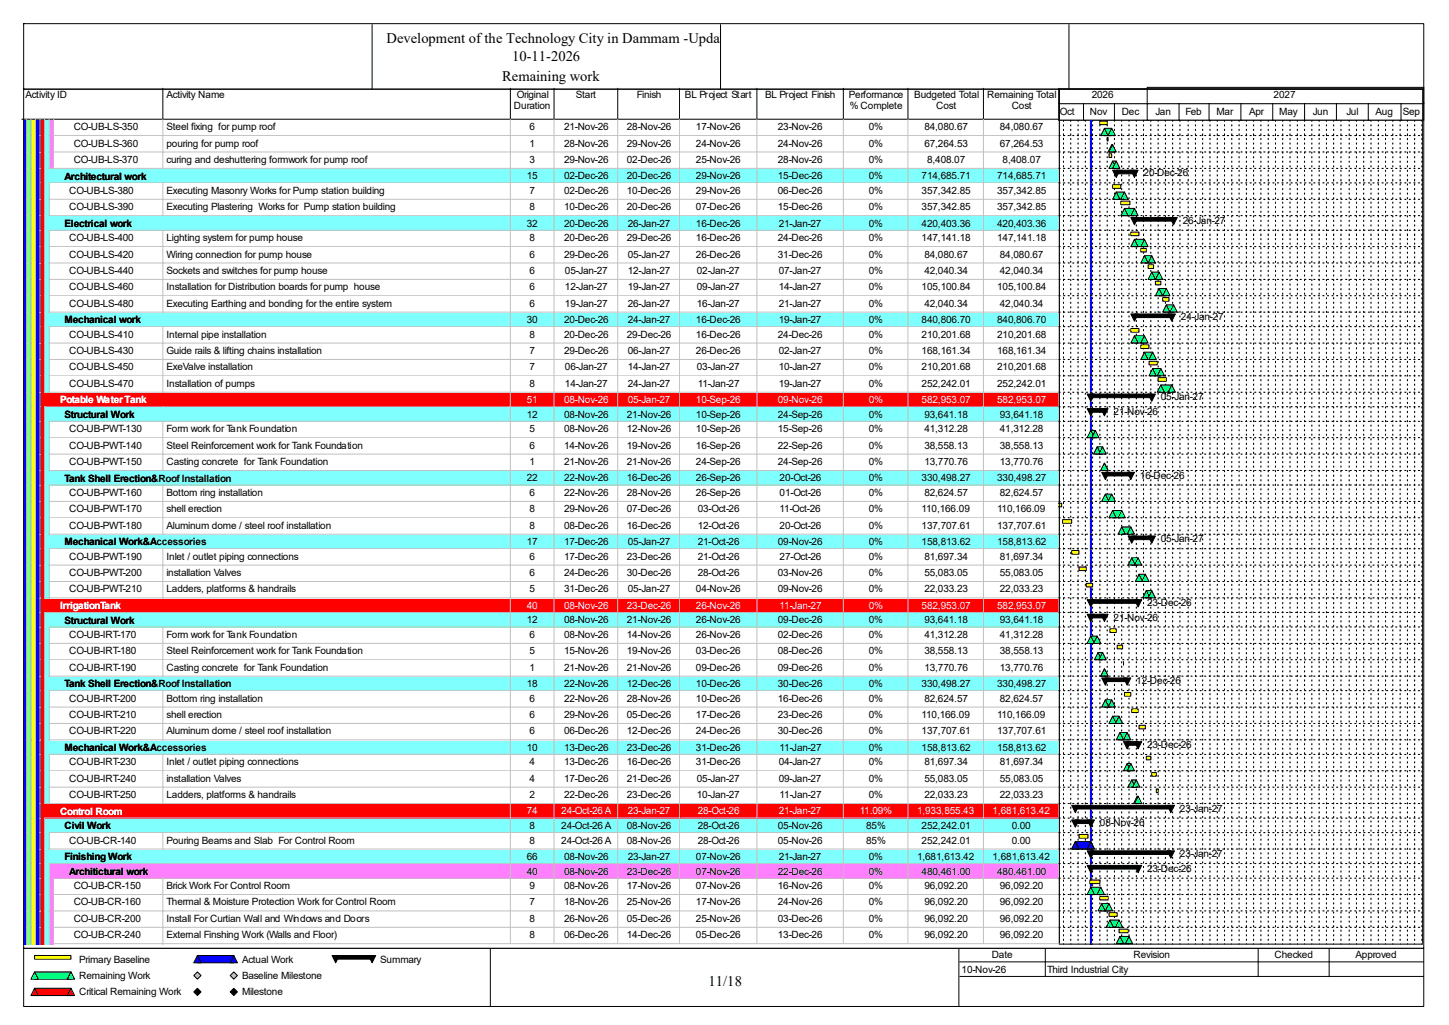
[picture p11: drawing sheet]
<svg xmlns="http://www.w3.org/2000/svg" width="420mm" height="297mm" viewBox="0 0 420 297" stroke-linecap="round" stroke-linejoin="round" font-family="sans-serif">
<defs><g id="words">
<g font-size="4.2">
<text x="112.1" y="12.4">Development of the Technology City in Dammam -Update</text>
<text x="148.5" y="17.7">10-11-2026</text>
<text x="145.5" y="23.5">Remaining work</text>
<text x="205.4" y="285.6">11/18</text>
</g>
<g font-size="2.9">
<text x="7.4" y="28.4">Activity ID</text>
<text x="48.3" y="28.4">Activity Name</text>
<text x="149.8" y="28.4">Original</text>
<text x="166.9" y="28.4">Start</text>
<text x="184.6" y="28.4">Finish</text>
<text x="198.5" y="28.4">BL Project Start</text>
<text x="221.8" y="28.4">BL Project Finish</text>
<text x="246" y="28.4">Performance</text>
<text x="265" y="28.4">Budgeted Total</text>
<text x="286.1" y="28.4">Remaining Total</text>
<text x="316.4" y="28.4">2026</text>
<text x="369.1" y="28.4">2027</text>
<text x="149" y="31.6">Duration</text>
<text x="246.3" y="31.6">% Complete</text>
<text x="271.4" y="31.6">Cost</text>
<text x="293.2" y="31.6">Cost</text>
<text x="307.2" y="33.2">Oct</text>
<text x="315.9" y="33.2">Nov</text>
<text x="325.1" y="33.2">Dec</text>
<text x="334.9" y="33.2">Jan</text>
<text x="343.6" y="33.2">Feb</text>
<text x="352.6" y="33.2">Mar</text>
<text x="362" y="33.2">Apr</text>
<text x="370.8" y="33.2">May</text>
<text x="380.5" y="33.2">Jun</text>
<text x="390.3" y="33.2">Jul</text>
<text x="398.7" y="33.2">Aug</text>
<text x="406.6" y="33.2">Sep</text>
<text x="21.4" y="37.7">CO-UB-LS-350</text>
<text x="48.3" y="37.7">Steel fixing for pump roof</text>
<text x="153.5" y="37.7">6</text>
<text x="163.5" y="37.7">21-Nov-26</text>
<text x="181.7" y="37.7">28-Nov-26</text>
<text x="201.7" y="37.7">17-Nov-26</text>
<text x="225.5" y="37.7">23-Nov-26</text>
<text x="251.8" y="37.7">0%</text>
<text x="267.9" y="37.7">84,080.67</text>
<text x="289.8" y="37.7">84,080.67</text>
<text x="21.4" y="42.5">CO-UB-LS-360</text>
<text x="21.4" y="47.2">CO-UB-LS-370</text>
<text x="48.3" y="42.5">pouring for pump roof</text>
<text x="48.3" y="47.2">curing and deshuttering formwork for pump roof</text>
<text x="153.5" y="42.5">1</text>
<text x="153.5" y="47.2">3</text>
<text x="163.5" y="42.5">28-Nov-26</text>
<text x="163.5" y="47.2">29-Nov-26</text>
<text x="181.7" y="42.5">29-Nov-26</text>
<text x="181.7" y="47.2">02-Dec-26</text>
<text x="201.7" y="42.5">24-Nov-26</text>
<text x="201.7" y="47.2">25-Nov-26</text>
<text x="225.5" y="42.5">24-Nov-26</text>
<text x="225.5" y="47.2">28-Nov-26</text>
<text x="251.8" y="42.5">0%</text>
<text x="251.8" y="47.2">0%</text>
<text x="267.9" y="42.5">67,264.53</text>
<text x="268.7" y="47.2">8,408.07</text>
<text x="289.8" y="42.5">67,264.53</text>
<text x="290.6" y="47.2">8,408.07</text>
<text x="18.7" y="52">Architectural work</text>
<text x="152.7" y="51.9">15</text>
<text x="163.5" y="51.9">02-Dec-26</text>
<text x="181.7" y="51.9">20-Dec-26</text>
<text x="201.7" y="51.9">29-Nov-26</text>
<text x="225.5" y="51.9">15-Dec-26</text>
<text x="251.8" y="51.9">0%</text>
<text x="267.1" y="51.9">714,685.71</text>
<text x="289" y="51.9">714,685.71</text>
<text x="331.5" y="51.1">20-Dec-26</text>
<text x="20" y="56.1">CO-UB-LS-380</text>
<text x="48.3" y="56.1">Executing Masonry Works for Pump station building</text>
<text x="153.5" y="56.1">7</text>
<text x="163.5" y="56.1">02-Dec-26</text>
<text x="181.7" y="56.1">10-Dec-26</text>
<text x="201.7" y="56.1">29-Nov-26</text>
<text x="225.5" y="56.1">06-Dec-26</text>
<text x="251.8" y="56.1">0%</text>
<text x="267.1" y="56.1">357,342.85</text>
<text x="289" y="56.1">357,342.85</text>
<text x="18.7" y="65.7">Electrical work</text>
<text x="20" y="60.9">CO-UB-LS-390</text>
<text x="48.3" y="60.9">Executing Plastering Works for Pump station building</text>
<text x="152.7" y="65.7">32</text>
<text x="153.5" y="60.9">8</text>
<text x="163.5" y="60.9">10-Dec-26</text>
<text x="163.5" y="65.7">20-Dec-26</text>
<text x="181.7" y="60.9">20-Dec-26</text>
<text x="181.9" y="65.7">26-Jan-27</text>
<text x="201.7" y="60.9">07-Dec-26</text>
<text x="201.7" y="65.7">16-Dec-26</text>
<text x="225.5" y="60.9">15-Dec-26</text>
<text x="225.7" y="65.7">21-Jan-27</text>
<text x="251.8" y="60.9">0%</text>
<text x="251.8" y="65.7">0%</text>
<text x="267.1" y="60.9">357,342.85</text>
<text x="267.1" y="65.7">420,403.36</text>
<text x="289" y="60.9">357,342.85</text>
<text x="289" y="65.7">420,403.36</text>
<text x="342.8" y="64.9">26-Jan-27</text>
<text x="20" y="69.9">CO-UB-LS-400</text>
<text x="48.3" y="69.9">Lighting system for pump house</text>
<text x="153.5" y="69.9">8</text>
<text x="163.5" y="69.9">20-Dec-26</text>
<text x="181.7" y="69.9">29-Dec-26</text>
<text x="201.7" y="69.9">16-Dec-26</text>
<text x="225.5" y="69.9">24-Dec-26</text>
<text x="251.8" y="69.9">0%</text>
<text x="267.1" y="69.9">147,141.18</text>
<text x="289" y="69.9">147,141.18</text>
<text x="20" y="74.6">CO-UB-LS-420</text>
<text x="48.3" y="74.6">Wiring connection for pump house</text>
<text x="153.5" y="74.6">6</text>
<text x="163.5" y="74.6">29-Dec-26</text>
<text x="181.9" y="74.6">05-Jan-27</text>
<text x="201.7" y="74.6">26-Dec-26</text>
<text x="225.5" y="74.6">31-Dec-26</text>
<text x="251.8" y="74.6">0%</text>
<text x="267.9" y="74.6">84,080.67</text>
<text x="289.8" y="74.6">84,080.67</text>
<text x="20" y="79.4">CO-UB-LS-440</text>
<text x="48.3" y="79.4">Sockets and switches for pump house</text>
<text x="153.5" y="79.4">6</text>
<text x="163.7" y="79.4">05-Jan-27</text>
<text x="181.9" y="79.4">12-Jan-27</text>
<text x="202" y="79.4">02-Jan-27</text>
<text x="225.7" y="79.4">07-Jan-27</text>
<text x="251.8" y="79.4">0%</text>
<text x="267.9" y="79.4">42,040.34</text>
<text x="289.8" y="79.4">42,040.34</text>
<text x="20" y="84.1">CO-UB-LS-460</text>
<text x="20" y="88.9">CO-UB-LS-480</text>
<text x="48.3" y="84.1">Installation for Distribution boards for pump house</text>
<text x="48.3" y="88.9">Executing Earthing and bonding for the entire system</text>
<text x="153.5" y="84.1">6</text>
<text x="153.5" y="88.9">6</text>
<text x="163.7" y="84.1">12-Jan-27</text>
<text x="163.7" y="88.9">19-Jan-27</text>
<text x="181.9" y="84.1">19-Jan-27</text>
<text x="181.9" y="88.9">26-Jan-27</text>
<text x="202" y="84.1">09-Jan-27</text>
<text x="202" y="88.9">16-Jan-27</text>
<text x="225.7" y="84.1">14-Jan-27</text>
<text x="225.7" y="88.9">21-Jan-27</text>
<text x="251.8" y="84.1">0%</text>
<text x="251.8" y="88.9">0%</text>
<text x="267.1" y="84.1">105,100.84</text>
<text x="267.9" y="88.9">42,040.34</text>
<text x="289" y="84.1">105,100.84</text>
<text x="289.8" y="88.9">42,040.34</text>
<text x="18.7" y="93.7">Mechanical work</text>
<text x="152.7" y="93.6">30</text>
<text x="163.5" y="93.6">20-Dec-26</text>
<text x="181.9" y="93.6">24-Jan-27</text>
<text x="201.7" y="93.6">16-Dec-26</text>
<text x="225.7" y="93.6">19-Jan-27</text>
<text x="251.8" y="93.6">0%</text>
<text x="267.1" y="93.6">840,806.70</text>
<text x="289" y="93.6">840,806.70</text>
<text x="342.3" y="92.8">24-Jan-27</text>
<text x="20" y="97.8">CO-UB-LS-410</text>
<text x="48.3" y="97.8">Internal pipe installation</text>
<text x="153.5" y="97.8">8</text>
<text x="163.5" y="97.8">20-Dec-26</text>
<text x="181.7" y="97.8">29-Dec-26</text>
<text x="201.7" y="97.8">16-Dec-26</text>
<text x="225.5" y="97.8">24-Dec-26</text>
<text x="251.8" y="97.8">0%</text>
<text x="267.1" y="97.8">210,201.68</text>
<text x="289" y="97.8">210,201.68</text>
<text x="20" y="102.6">CO-UB-LS-430</text>
<text x="20" y="107.3">CO-UB-LS-450</text>
<text x="48.3" y="102.6">Guide rails &amp; lifting chains installation</text>
<text x="48.3" y="107.3">ExeValve installation</text>
<text x="153.5" y="102.6">7</text>
<text x="153.5" y="107.3">7</text>
<text x="163.5" y="102.6">29-Dec-26</text>
<text x="163.7" y="107.3">06-Jan-27</text>
<text x="181.9" y="102.6">06-Jan-27</text>
<text x="181.9" y="107.3">14-Jan-27</text>
<text x="201.7" y="102.6">26-Dec-26</text>
<text x="202" y="107.3">03-Jan-27</text>
<text x="225.7" y="102.6">02-Jan-27</text>
<text x="225.7" y="107.3">10-Jan-27</text>
<text x="251.8" y="102.6">0%</text>
<text x="251.8" y="107.3">0%</text>
<text x="267.1" y="102.6">168,161.34</text>
<text x="267.1" y="107.3">210,201.68</text>
<text x="289" y="102.6">168,161.34</text>
<text x="289" y="107.3">210,201.68</text>
<text x="20" y="112.1">CO-UB-LS-470</text>
<text x="48.3" y="112.1">Installation of pumps</text>
<text x="153.5" y="112.1">8</text>
<text x="163.7" y="112.1">14-Jan-27</text>
<text x="181.9" y="112.1">24-Jan-27</text>
<text x="202.3" y="112.1">11-Jan-27</text>
<text x="225.7" y="112.1">19-Jan-27</text>
<text x="251.8" y="112.1">0%</text>
<text x="267.1" y="112.1">252,242.01</text>
<text x="289" y="112.1">252,242.01</text>
<text x="336.5" y="116">05-Jan-27</text>
<text x="18.7" y="121.1">Structural Work</text>
<text x="20" y="125.2">CO-UB-PWT-130</text>
<text x="48.3" y="125.2">Form work for Tank Foundation</text>
<text x="152.7" y="121">12</text>
<text x="153.5" y="125.2">5</text>
<text x="163.5" y="121">08-Nov-26</text>
<text x="163.5" y="125.2">08-Nov-26</text>
<text x="181.7" y="121">21-Nov-26</text>
<text x="181.7" y="125.2">12-Nov-26</text>
<text x="201.7" y="121">10-Sep-26</text>
<text x="201.7" y="125.2">10-Sep-26</text>
<text x="225.5" y="121">24-Sep-26</text>
<text x="225.5" y="125.2">15-Sep-26</text>
<text x="251.8" y="121">0%</text>
<text x="251.8" y="125.2">0%</text>
<text x="267.9" y="121">93,641.18</text>
<text x="267.9" y="125.2">41,312.28</text>
<text x="289.8" y="121">93,641.18</text>
<text x="289.8" y="125.2">41,312.28</text>
<text x="322.7" y="120.2">21-Nov-26</text>
<text x="20" y="130">CO-UB-PWT-140</text>
<text x="48.3" y="130">Steel Reinforcement work for Tank Foundation</text>
<text x="153.5" y="130">6</text>
<text x="163.5" y="130">14-Nov-26</text>
<text x="181.7" y="130">19-Nov-26</text>
<text x="201.7" y="130">16-Sep-26</text>
<text x="225.5" y="130">22-Sep-26</text>
<text x="251.8" y="130">0%</text>
<text x="267.9" y="130">38,558.13</text>
<text x="289.8" y="130">38,558.13</text>
<text x="20" y="134.7">CO-UB-PWT-150</text>
<text x="48.3" y="134.7">Casting concrete for Tank Foundation</text>
<text x="153.5" y="134.7">1</text>
<text x="163.5" y="134.7">21-Nov-26</text>
<text x="181.7" y="134.7">21-Nov-26</text>
<text x="201.7" y="134.7">24-Sep-26</text>
<text x="225.5" y="134.7">24-Sep-26</text>
<text x="251.8" y="134.7">0%</text>
<text x="267.9" y="134.7">13,770.76</text>
<text x="289.8" y="134.7">13,770.76</text>
<text x="18.7" y="139.6">Tank Shell Erection&amp;Roof Installation</text>
<text x="20" y="143.7">CO-UB-PWT-160</text>
<text x="48.3" y="143.7">Bottom ring installation</text>
<text x="152.7" y="139.5">22</text>
<text x="153.5" y="143.7">6</text>
<text x="163.5" y="139.5">22-Nov-26</text>
<text x="163.5" y="143.7">22-Nov-26</text>
<text x="181.7" y="139.5">16-Dec-26</text>
<text x="181.7" y="143.7">28-Nov-26</text>
<text x="201.7" y="139.5">26-Sep-26</text>
<text x="201.7" y="143.7">26-Sep-26</text>
<text x="226" y="139.5">20-Oct-26</text>
<text x="226" y="143.7">01-Oct-26</text>
<text x="251.8" y="139.5">0%</text>
<text x="251.8" y="143.7">0%</text>
<text x="267.1" y="139.5">330,498.27</text>
<text x="267.9" y="143.7">82,624.57</text>
<text x="289" y="139.5">330,498.27</text>
<text x="289.8" y="143.7">82,624.57</text>
<text x="330.4" y="138.7">16-Dec-26</text>
<text x="20" y="148.5">CO-UB-PWT-170</text>
<text x="48.3" y="148.5">shell erection</text>
<text x="153.5" y="148.5">8</text>
<text x="163.5" y="148.5">29-Nov-26</text>
<text x="181.7" y="148.5">07-Dec-26</text>
<text x="202.3" y="148.5">03-Oct-26</text>
<text x="226" y="148.5">11-Oct-26</text>
<text x="251.8" y="148.5">0%</text>
<text x="267.1" y="148.5">110,166.09</text>
<text x="289" y="148.5">110,166.09</text>
<text x="20" y="153.2">CO-UB-PWT-180</text>
<text x="48.3" y="153.2">Aluminum dome / steel roof installation</text>
<text x="153.5" y="153.2">8</text>
<text x="163.5" y="153.2">08-Dec-26</text>
<text x="181.7" y="153.2">16-Dec-26</text>
<text x="202.3" y="153.2">12-Oct-26</text>
<text x="226" y="153.2">20-Oct-26</text>
<text x="251.8" y="153.2">0%</text>
<text x="267.1" y="153.2">137,707.61</text>
<text x="289" y="153.2">137,707.61</text>
<text x="18.7" y="158">Mechanical Work&amp;Accessories</text>
<text x="152.7" y="157.9">17</text>
<text x="163.5" y="157.9">17-Dec-26</text>
<text x="181.9" y="157.9">05-Jan-27</text>
<text x="202.3" y="157.9">21-Oct-26</text>
<text x="225.5" y="157.9">09-Nov-26</text>
<text x="251.8" y="157.9">0%</text>
<text x="267.1" y="157.9">158,813.62</text>
<text x="289" y="157.9">158,813.62</text>
<text x="336.5" y="157.1">05-Jan-27</text>
<text x="20" y="162.2">CO-UB-PWT-190</text>
<text x="20" y="166.9">CO-UB-PWT-200</text>
<text x="48.3" y="162.2">Inlet / outlet piping connections</text>
<text x="48.3" y="166.9">installation Valves</text>
<text x="153.5" y="162.2">6</text>
<text x="153.5" y="166.9">6</text>
<text x="163.5" y="162.2">17-Dec-26</text>
<text x="163.5" y="166.9">24-Dec-26</text>
<text x="181.7" y="162.2">23-Dec-26</text>
<text x="181.7" y="166.9">30-Dec-26</text>
<text x="202.3" y="162.2">21-Oct-26</text>
<text x="202.3" y="166.9">28-Oct-26</text>
<text x="225.5" y="166.9">03-Nov-26</text>
<text x="226" y="162.2">27-Oct-26</text>
<text x="251.8" y="162.2">0%</text>
<text x="251.8" y="166.9">0%</text>
<text x="267.9" y="162.2">81,697.34</text>
<text x="267.9" y="166.9">55,083.05</text>
<text x="289.8" y="162.2">81,697.34</text>
<text x="289.8" y="166.9">55,083.05</text>
<text x="20" y="171.7">CO-UB-PWT-210</text>
<text x="48.3" y="171.7">Ladders, platforms &amp; handrails</text>
<text x="153.5" y="171.7">5</text>
<text x="163.5" y="171.7">31-Dec-26</text>
<text x="181.9" y="171.7">05-Jan-27</text>
<text x="201.7" y="171.7">04-Nov-26</text>
<text x="225.5" y="171.7">09-Nov-26</text>
<text x="251.8" y="171.7">0%</text>
<text x="267.9" y="171.7">22,033.23</text>
<text x="289.8" y="171.7">22,033.23</text>
<text x="322.7" y="179.8">21-Nov-26</text>
<text x="332.5" y="175.6">23-Dec-26</text>
<text x="18.7" y="180.7">Structural Work</text>
<text x="20" y="184.8">CO-UB-IRT-170</text>
<text x="48.3" y="184.8">Form work for Tank Foundation</text>
<text x="152.7" y="180.6">12</text>
<text x="153.5" y="184.8">6</text>
<text x="163.5" y="180.6">08-Nov-26</text>
<text x="163.5" y="184.8">08-Nov-26</text>
<text x="181.7" y="180.6">21-Nov-26</text>
<text x="181.7" y="184.8">14-Nov-26</text>
<text x="201.7" y="180.6">26-Nov-26</text>
<text x="201.7" y="184.8">26-Nov-26</text>
<text x="225.5" y="180.6">09-Dec-26</text>
<text x="225.5" y="184.8">02-Dec-26</text>
<text x="251.8" y="180.6">0%</text>
<text x="251.8" y="184.8">0%</text>
<text x="267.9" y="180.6">93,641.18</text>
<text x="267.9" y="184.8">41,312.28</text>
<text x="289.8" y="180.6">93,641.18</text>
<text x="289.8" y="184.8">41,312.28</text>
<text x="20" y="189.6">CO-UB-IRT-180</text>
<text x="48.3" y="189.6">Steel Reinforcement work for Tank Foundation</text>
<text x="153.5" y="189.6">5</text>
<text x="163.5" y="189.6">15-Nov-26</text>
<text x="181.7" y="189.6">19-Nov-26</text>
<text x="201.7" y="189.6">03-Dec-26</text>
<text x="225.5" y="189.6">08-Dec-26</text>
<text x="251.8" y="189.6">0%</text>
<text x="267.9" y="189.6">38,558.13</text>
<text x="289.8" y="189.6">38,558.13</text>
<text x="20" y="194.3">CO-UB-IRT-190</text>
<text x="48.3" y="194.3">Casting concrete for Tank Foundation</text>
<text x="153.5" y="194.3">1</text>
<text x="163.5" y="194.3">21-Nov-26</text>
<text x="181.7" y="194.3">21-Nov-26</text>
<text x="201.7" y="194.3">09-Dec-26</text>
<text x="225.5" y="194.3">09-Dec-26</text>
<text x="251.8" y="194.3">0%</text>
<text x="267.9" y="194.3">13,770.76</text>
<text x="289.8" y="194.3">13,770.76</text>
<text x="18.7" y="199.2">Tank Shell Erection&amp;Roof Installation</text>
<text x="20" y="203.3">CO-UB-IRT-200</text>
<text x="48.3" y="203.3">Bottom ring installation</text>
<text x="152.7" y="199.1">18</text>
<text x="153.5" y="203.3">6</text>
<text x="163.5" y="199.1">22-Nov-26</text>
<text x="163.5" y="203.3">22-Nov-26</text>
<text x="181.7" y="199.1">12-Dec-26</text>
<text x="181.7" y="203.3">28-Nov-26</text>
<text x="201.7" y="199.1">10-Dec-26</text>
<text x="201.7" y="203.3">10-Dec-26</text>
<text x="225.5" y="199.1">30-Dec-26</text>
<text x="225.5" y="203.3">16-Dec-26</text>
<text x="251.8" y="199.1">0%</text>
<text x="251.8" y="203.3">0%</text>
<text x="267.1" y="199.1">330,498.27</text>
<text x="267.9" y="203.3">82,624.57</text>
<text x="289" y="199.1">330,498.27</text>
<text x="289.8" y="203.3">82,624.57</text>
<text x="329.4" y="198.3">12-Dec-26</text>
<text x="20" y="208">CO-UB-IRT-210</text>
<text x="48.3" y="208">shell erection</text>
<text x="153.5" y="208">6</text>
<text x="163.5" y="208">29-Nov-26</text>
<text x="181.7" y="208">05-Dec-26</text>
<text x="201.7" y="208">17-Dec-26</text>
<text x="225.5" y="208">23-Dec-26</text>
<text x="251.8" y="208">0%</text>
<text x="267.1" y="208">110,166.09</text>
<text x="289" y="208">110,166.09</text>
<text x="20" y="212.8">CO-UB-IRT-220</text>
<text x="48.3" y="212.8">Aluminum dome / steel roof installation</text>
<text x="153.5" y="212.8">6</text>
<text x="163.5" y="212.8">06-Dec-26</text>
<text x="181.7" y="212.8">12-Dec-26</text>
<text x="201.7" y="212.8">24-Dec-26</text>
<text x="225.5" y="212.8">30-Dec-26</text>
<text x="251.8" y="212.8">0%</text>
<text x="267.1" y="212.8">137,707.61</text>
<text x="289" y="212.8">137,707.61</text>
<text x="18.7" y="217.6">Mechanical Work&amp;Accessories</text>
<text x="20" y="221.7">CO-UB-IRT-230</text>
<text x="48.3" y="221.7">Inlet / outlet piping connections</text>
<text x="152.7" y="217.6">10</text>
<text x="153.5" y="221.7">4</text>
<text x="163.5" y="217.6">13-Dec-26</text>
<text x="163.5" y="221.7">13-Dec-26</text>
<text x="181.7" y="217.6">23-Dec-26</text>
<text x="181.7" y="221.7">16-Dec-26</text>
<text x="201.7" y="217.6">31-Dec-26</text>
<text x="201.7" y="221.7">31-Dec-26</text>
<text x="225.7" y="221.7">04-Jan-27</text>
<text x="226" y="217.6">11-Jan-27</text>
<text x="251.8" y="217.6">0%</text>
<text x="251.8" y="221.7">0%</text>
<text x="267.1" y="217.6">158,813.62</text>
<text x="267.9" y="221.7">81,697.34</text>
<text x="289" y="217.6">158,813.62</text>
<text x="289.8" y="221.7">81,697.34</text>
<text x="332.5" y="216.7">23-Dec-26</text>
<text x="20" y="226.5">CO-UB-IRT-240</text>
<text x="48.3" y="226.5">installation Valves</text>
<text x="153.5" y="226.5">4</text>
<text x="163.5" y="226.5">17-Dec-26</text>
<text x="181.7" y="226.5">21-Dec-26</text>
<text x="202" y="226.5">05-Jan-27</text>
<text x="225.7" y="226.5">09-Jan-27</text>
<text x="251.8" y="226.5">0%</text>
<text x="267.9" y="226.5">55,083.05</text>
<text x="289.8" y="226.5">55,083.05</text>
<text x="20" y="231.2">CO-UB-IRT-250</text>
<text x="48.3" y="231.2">Ladders, platforms &amp; handrails</text>
<text x="153.5" y="231.2">2</text>
<text x="163.5" y="231.2">22-Dec-26</text>
<text x="181.7" y="231.2">23-Dec-26</text>
<text x="202" y="231.2">10-Jan-27</text>
<text x="226" y="231.2">11-Jan-27</text>
<text x="251.8" y="231.2">0%</text>
<text x="267.9" y="231.2">22,033.23</text>
<text x="289.8" y="231.2">22,033.23</text>
<text x="318.8" y="239.4">08-Nov-26</text>
<text x="342" y="235.2">23-Jan-27</text>
<text x="18.7" y="240.3">Civil Work</text>
<text x="20" y="244.4">CO-UB-CR-140</text>
<text x="48.3" y="244.4">Pouring Beams and Slab For Control Room</text>
<text x="153.5" y="240.2">8</text>
<text x="153.5" y="244.4">8</text>
<text x="162.7" y="240.2">24-Oct-26 A</text>
<text x="162.7" y="244.4">24-Oct-26 A</text>
<text x="181.7" y="240.2">08-Nov-26</text>
<text x="181.7" y="244.4">08-Nov-26</text>
<text x="202.3" y="240.2">28-Oct-26</text>
<text x="202.3" y="244.4">28-Oct-26</text>
<text x="225.5" y="240.2">05-Nov-26</text>
<text x="225.5" y="244.4">05-Nov-26</text>
<text x="251" y="240.2">85%</text>
<text x="251" y="244.4">85%</text>
<text x="267.1" y="240.2">252,242.01</text>
<text x="267.1" y="244.4">252,242.01</text>
<text x="293.2" y="240.2">0.00</text>
<text x="293.2" y="244.4">0.00</text>
<text x="18.7" y="249.3">Finishing Work</text>
<text x="152.7" y="249.2">66</text>
<text x="163.5" y="249.2">08-Nov-26</text>
<text x="181.9" y="249.2">23-Jan-27</text>
<text x="201.7" y="249.2">07-Nov-26</text>
<text x="225.7" y="249.2">21-Jan-27</text>
<text x="251.8" y="249.2">0%</text>
<text x="265.8" y="249.2">1,681,613.42</text>
<text x="287.7" y="249.2">1,681,613.42</text>
<text x="342" y="248.4">23-Jan-27</text>
<text x="20" y="253.5">Architictural work</text>
<text x="21.4" y="257.6">CO-UB-CR-150</text>
<text x="48.3" y="257.6">Brick Work For Control Room</text>
<text x="152.7" y="253.4">40</text>
<text x="153.5" y="257.6">9</text>
<text x="163.5" y="253.4">08-Nov-26</text>
<text x="163.5" y="257.6">08-Nov-26</text>
<text x="181.7" y="253.4">23-Dec-26</text>
<text x="181.7" y="257.6">17-Nov-26</text>
<text x="201.7" y="253.4">07-Nov-26</text>
<text x="201.7" y="257.6">07-Nov-26</text>
<text x="225.5" y="253.4">22-Dec-26</text>
<text x="225.5" y="257.6">16-Nov-26</text>
<text x="251.8" y="253.4">0%</text>
<text x="251.8" y="257.6">0%</text>
<text x="267.1" y="253.4">480,461.00</text>
<text x="267.9" y="257.6">96,092.20</text>
<text x="289" y="253.4">480,461.00</text>
<text x="289.8" y="257.6">96,092.20</text>
<text x="332.5" y="252.6">23-Dec-26</text>
<text x="21.4" y="262.3">CO-UB-CR-160</text>
<text x="48.3" y="262.3">Thermal &amp; Moisture Protection Work for Control Room</text>
<text x="153.5" y="262.3">7</text>
<text x="163.5" y="262.3">18-Nov-26</text>
<text x="181.7" y="262.3">25-Nov-26</text>
<text x="201.7" y="262.3">17-Nov-26</text>
<text x="225.5" y="262.3">24-Nov-26</text>
<text x="251.8" y="262.3">0%</text>
<text x="267.9" y="262.3">96,092.20</text>
<text x="289.8" y="262.3">96,092.20</text>
<text x="21.4" y="267.1">CO-UB-CR-200</text>
<text x="48.3" y="267.1">Install For Curtian Wall and Windows and Doors</text>
<text x="153.5" y="267.1">8</text>
<text x="163.5" y="267.1">26-Nov-26</text>
<text x="181.7" y="267.1">05-Dec-26</text>
<text x="201.7" y="267.1">25-Nov-26</text>
<text x="225.5" y="267.1">03-Dec-26</text>
<text x="251.8" y="267.1">0%</text>
<text x="267.9" y="267.1">96,092.20</text>
<text x="289.8" y="267.1">96,092.20</text>
<text x="21.4" y="271.9">CO-UB-CR-240</text>
<text x="48.3" y="271.9">External Finshing Work (Walls and Floor)</text>
<text x="153.5" y="271.9">8</text>
<text x="163.5" y="271.9">06-Dec-26</text>
<text x="181.7" y="271.9">14-Dec-26</text>
<text x="201.7" y="271.9">05-Dec-26</text>
<text x="225.5" y="271.9">13-Dec-26</text>
<text x="251.8" y="271.9">0%</text>
<text x="267.9" y="271.9">96,092.20</text>
<text x="289.8" y="271.9">96,092.20</text>
<text x="22.9" y="279">Primary Baseline</text>
<text x="70.1" y="279">Actual Work</text>
<text x="110.2" y="279">Summary</text>
<text x="278.7" y="281.9">10-Nov-26</text>
<text x="287.4" y="277.7">Date</text>
<text x="303.5" y="281.9">Third Industrial City</text>
<text x="328.5" y="277.7">Revision</text>
<text x="369.4" y="277.7">Checked</text>
<text x="392.9" y="277.7">Approved</text>
<text x="22.9" y="283.7">Remaining Work</text>
<text x="70.1" y="283.7">Baseline Milestone</text>
<text x="22.9" y="288.5">Critical Remaining Work</text>
<text x="70.1" y="288.5">Milestone</text>
</g>
<g font-size="2.9" fill="#fff">
<text x="17.4" y="116.9">Potable Water Tank</text>
<text x="152.7" y="116.8">51</text>
<text x="163.5" y="116.8">08-Nov-26</text>
<text x="181.9" y="116.8">05-Jan-27</text>
<text x="201.7" y="116.8">10-Sep-26</text>
<text x="225.5" y="116.8">09-Nov-26</text>
<text x="251.8" y="116.8">0%</text>
<text x="267.1" y="116.8">582,953.07</text>
<text x="289" y="116.8">582,953.07</text>
<text x="17.4" y="176.5">IrrigationTank</text>
<text x="152.7" y="176.4">40</text>
<text x="163.5" y="176.4">08-Nov-26</text>
<text x="181.7" y="176.4">23-Dec-26</text>
<text x="201.7" y="176.4">26-Nov-26</text>
<text x="226" y="176.4">11-Jan-27</text>
<text x="251.8" y="176.4">0%</text>
<text x="267.1" y="176.4">582,953.07</text>
<text x="289" y="176.4">582,953.07</text>
<text x="17.4" y="236.1">Control Room</text>
<text x="152.7" y="236">74</text>
<text x="162.7" y="236">24-Oct-26 A</text>
<text x="181.9" y="236">23-Jan-27</text>
<text x="202.3" y="236">28-Oct-26</text>
<text x="225.7" y="236">21-Jan-27</text>
<text x="249.2" y="236">11.09%</text>
<text x="265.8" y="236">1,933,855.43</text>
<text x="287.7" y="236">1,681,613.42</text>
</g>
</g></defs>
<path d="M47.2 25.6v8.9h-40.9" fill="none" stroke="#000" stroke-width=".29"/>
<path d="M47.5 25.6h100.7v9.2h-100.7z" fill="#fff"/>
<path d="M147.9 25.6v8.9h-100.7" fill="none" stroke="#000" stroke-width=".29"/>
<path d="M148.2 25.6h12.7v9.2h-12.7z" fill="#fff"/>
<path d="M160.6 25.6v8.9h-12.7" fill="none" stroke="#000" stroke-width=".29"/>
<path d="M160.9 25.6h18.4v9.2h-18.4z" fill="#fff"/>
<path d="M179 25.6v8.9h-18.4" fill="none" stroke="#000" stroke-width=".29"/>
<path d="M179.3 25.6h17.9v9.2h-17.9z" fill="#fff"/>
<path d="M197 25.6v8.9h-18" fill="none" stroke="#000" stroke-width=".29"/>
<path d="M197.2 25.6h22.5v9.2h-22.5z" fill="#fff"/>
<path d="M219.4 25.6v8.9h-22.4" fill="none" stroke="#000" stroke-width=".29"/>
<path d="M219.7 25.6h25v9.2h-25z" fill="#fff"/>
<path d="M244.4 25.6v8.9h-25" fill="none" stroke="#000" stroke-width=".29"/>
<path d="M244.7 25.6h18.7v9.2h-18.7z" fill="#fff"/>
<path d="M263.2 25.6v8.9h-18.8" fill="none" stroke="#000" stroke-width=".29"/>
<path d="M263.4 25.6h21.9v9.2h-21.9z" fill="#fff"/>
<path d="M285 25.6v8.9h-21.8" fill="none" stroke="#000" stroke-width=".29"/>
<path d="M285.3 25.6h21.9v9.2h-21.9z" fill="#fff"/>
<path d="M306.9 25.6v8.9h-21.9" fill="none" stroke="#000" stroke-width=".29"/>
<path d="M6.6 34.8h1.3v4.7h-1.3z" fill="#00f"/>
<path d="M7.6 34.5v5.1" fill="none" stroke="#c0c0c0" stroke-width=".29"/>
<path d="M7.9 34.8h1.3v4.7h-1.3z" fill="#80ff80"/>
<path d="M9 34.5v5.1" fill="none" stroke="#c0c0c0" stroke-width=".29"/>
<path d="M9.2 34.8h1.3v4.7h-1.3z" fill="#ff0"/>
<path d="M10.3 34.5v5.1" fill="none" stroke="#c0c0c0" stroke-width=".29"/>
<path d="M10.5 34.8h1.4v4.7h-1.4z" fill="#00f"/>
<path d="M11.6 34.5v5.1" fill="none" stroke="#c0c0c0" stroke-width=".29"/>
<path d="M11.9 34.8h1.3v4.7h-1.3z" fill="#f00"/>
<path d="M12.9 34.5v5.1" fill="none" stroke="#c0c0c0" stroke-width=".29"/>
<path d="M13.2 34.8h1.3v4.7h-1.3z" fill="#80ffff"/>
<path d="M14.2 34.5v5.1" fill="none" stroke="#c0c0c0" stroke-width=".29"/>
<path d="M14.5 34.8h1.3v4.7h-1.3z" fill="#ff80ff"/>
<path d="M15.6 34.5v5.1" fill="none" stroke="#c0c0c0" stroke-width=".29"/>
<path d="M15.8 34.8h31.7v4.7h-31.7z" fill="#fff"/>
<path d="M15.6 39.3h31.9M47.2 34.5v5.1" fill="none" stroke="#c0c0c0" stroke-width=".29"/>
<path d="M47.5 34.8h100.7v4.7h-100.7z" fill="#fff"/>
<path d="M147.9 34.5v4.8h-100.4" fill="none" stroke="#c0c0c0" stroke-width=".29"/>
<path d="M148.2 34.8h12.7v4.7h-12.7z" fill="#fff"/>
<path d="M160.6 34.5v4.8h-12.4" fill="none" stroke="#c0c0c0" stroke-width=".29"/>
<path d="M160.9 34.8h18.4v4.7h-18.4z" fill="#fff"/>
<path d="M179 34.5v4.8h-18.1" fill="none" stroke="#c0c0c0" stroke-width=".29"/>
<path d="M179.3 34.8h17.9v4.7h-17.9z" fill="#fff"/>
<path d="M197 34.5v4.8h-17.7" fill="none" stroke="#c0c0c0" stroke-width=".29"/>
<path d="M197.2 34.8h22.5v4.7h-22.5z" fill="#fff"/>
<path d="M219.4 34.5v4.8h-22.2" fill="none" stroke="#c0c0c0" stroke-width=".29"/>
<path d="M219.7 34.8h25v4.7h-25z" fill="#fff"/>
<path d="M244.4 34.5v4.8h-24.7" fill="none" stroke="#c0c0c0" stroke-width=".29"/>
<path d="M244.7 34.8h18.7v4.7h-18.7z" fill="#fff"/>
<path d="M263.2 34.5v4.8h-18.5" fill="none" stroke="#c0c0c0" stroke-width=".29"/>
<path d="M263.4 34.8h21.9v4.7h-21.9z" fill="#fff"/>
<path d="M285 34.5v4.8h-21.6" fill="none" stroke="#c0c0c0" stroke-width=".29"/>
<path d="M285.3 34.8h21.9v4.7h-21.9z" fill="#fff"/>
<path d="M306.9 34.5v4.8h-21.6" fill="none" stroke="#c0c0c0" stroke-width=".29"/>
<path d="M6.6 39.5h1.3v4.8h-1.3z" fill="#00f"/>
<path d="M7.6 39.3v5" fill="none" stroke="#c0c0c0" stroke-width=".29"/>
<path d="M7.9 39.5h1.3v4.8h-1.3z" fill="#80ff80"/>
<path d="M9 39.3v5" fill="none" stroke="#c0c0c0" stroke-width=".29"/>
<path d="M9.2 39.5h1.3v4.8h-1.3z" fill="#ff0"/>
<path d="M10.3 39.3v5" fill="none" stroke="#c0c0c0" stroke-width=".29"/>
<path d="M10.5 39.5h1.4v4.8h-1.4z" fill="#00f"/>
<path d="M11.6 39.3v5" fill="none" stroke="#c0c0c0" stroke-width=".29"/>
<path d="M11.9 39.5h1.3v4.8h-1.3z" fill="#f00"/>
<path d="M12.9 39.3v5" fill="none" stroke="#c0c0c0" stroke-width=".29"/>
<path d="M13.2 39.5h1.3v4.8h-1.3z" fill="#80ffff"/>
<path d="M14.2 39.3v5" fill="none" stroke="#c0c0c0" stroke-width=".29"/>
<path d="M14.5 39.5h1.3v4.8h-1.3z" fill="#ff80ff"/>
<path d="M15.6 39.3v5" fill="none" stroke="#c0c0c0" stroke-width=".29"/>
<path d="M15.8 39.5h31.7v4.8h-31.7z" fill="#fff"/>
<path d="M47.2 39.3v5M15.6 44h31.9" fill="none" stroke="#c0c0c0" stroke-width=".29"/>
<path d="M47.5 39.5h100.7v4.8h-100.7z" fill="#fff"/>
<path d="M147.9 39.3v4.7h-100.4" fill="none" stroke="#c0c0c0" stroke-width=".29"/>
<path d="M148.2 39.5h12.7v4.8h-12.7z" fill="#fff"/>
<path d="M160.6 39.3v4.7h-12.4" fill="none" stroke="#c0c0c0" stroke-width=".29"/>
<path d="M160.9 39.5h18.4v4.8h-18.4z" fill="#fff"/>
<path d="M179 39.3v4.7h-18.1" fill="none" stroke="#c0c0c0" stroke-width=".29"/>
<path d="M179.3 39.5h17.9v4.8h-17.9z" fill="#fff"/>
<path d="M197 39.3v4.7h-17.7" fill="none" stroke="#c0c0c0" stroke-width=".29"/>
<path d="M197.2 39.5h22.5v4.8h-22.5z" fill="#fff"/>
<path d="M219.4 39.3v4.7h-22.2" fill="none" stroke="#c0c0c0" stroke-width=".29"/>
<path d="M219.7 39.5h25v4.8h-25z" fill="#fff"/>
<path d="M244.4 39.3v4.7h-24.7" fill="none" stroke="#c0c0c0" stroke-width=".29"/>
<path d="M244.7 39.5h18.7v4.8h-18.7z" fill="#fff"/>
<path d="M263.2 39.3v4.7h-18.5" fill="none" stroke="#c0c0c0" stroke-width=".29"/>
<path d="M263.4 39.5h21.9v4.8h-21.9z" fill="#fff"/>
<path d="M285 39.3v4.7h-21.6" fill="none" stroke="#c0c0c0" stroke-width=".29"/>
<path d="M285.3 39.5h21.9v4.8h-21.9z" fill="#fff"/>
<path d="M306.9 39.3v4.7h-21.6" fill="none" stroke="#c0c0c0" stroke-width=".29"/>
<path d="M6.6 44.3h1.3v4.8h-1.3z" fill="#00f"/>
<path d="M7.6 44v5" fill="none" stroke="#c0c0c0" stroke-width=".29"/>
<path d="M7.9 44.3h1.3v4.8h-1.3z" fill="#80ff80"/>
<path d="M9 44v5" fill="none" stroke="#c0c0c0" stroke-width=".29"/>
<path d="M9.2 44.3h1.3v4.8h-1.3z" fill="#ff0"/>
<path d="M10.3 44v5" fill="none" stroke="#c0c0c0" stroke-width=".29"/>
<path d="M10.5 44.3h1.4v4.8h-1.4z" fill="#00f"/>
<path d="M11.6 44v5" fill="none" stroke="#c0c0c0" stroke-width=".29"/>
<path d="M11.9 44.3h1.3v4.8h-1.3z" fill="#f00"/>
<path d="M12.9 44v5" fill="none" stroke="#c0c0c0" stroke-width=".29"/>
<path d="M13.2 44.3h1.3v4.8h-1.3z" fill="#80ffff"/>
<path d="M14.2 44v5" fill="none" stroke="#c0c0c0" stroke-width=".29"/>
<path d="M14.5 44.3h1.3v4.8h-1.3z" fill="#ff80ff"/>
<path d="M14.2 48.8h1.6M15.6 44v5" fill="none" stroke="#c0c0c0" stroke-width=".29"/>
<path d="M15.8 44.3h31.7v4.8h-31.7z" fill="#fff"/>
<path d="M15.6 48.8h31.9M47.2 44v5" fill="none" stroke="#c0c0c0" stroke-width=".29"/>
<path d="M47.5 44.3h100.7v4.8h-100.7z" fill="#fff"/>
<path d="M147.9 44v4.8h-100.4" fill="none" stroke="#c0c0c0" stroke-width=".29"/>
<path d="M148.2 44.3h12.7v4.8h-12.7z" fill="#fff"/>
<path d="M160.6 44v4.8h-12.4" fill="none" stroke="#c0c0c0" stroke-width=".29"/>
<path d="M160.9 44.3h18.4v4.8h-18.4z" fill="#fff"/>
<path d="M179 44v4.8h-18.1" fill="none" stroke="#c0c0c0" stroke-width=".29"/>
<path d="M179.3 44.3h17.9v4.8h-17.9z" fill="#fff"/>
<path d="M197 44v4.8h-17.7" fill="none" stroke="#c0c0c0" stroke-width=".29"/>
<path d="M197.2 44.3h22.5v4.8h-22.5z" fill="#fff"/>
<path d="M219.4 44v4.8h-22.2" fill="none" stroke="#c0c0c0" stroke-width=".29"/>
<path d="M219.7 44.3h25v4.8h-25z" fill="#fff"/>
<path d="M244.4 44v4.8h-24.7" fill="none" stroke="#c0c0c0" stroke-width=".29"/>
<path d="M244.7 44.3h18.7v4.8h-18.7z" fill="#fff"/>
<path d="M263.2 44v4.8h-18.5" fill="none" stroke="#c0c0c0" stroke-width=".29"/>
<path d="M263.4 44.3h21.9v4.8h-21.9z" fill="#fff"/>
<path d="M285 44v4.8h-21.6" fill="none" stroke="#c0c0c0" stroke-width=".29"/>
<path d="M285.3 44.3h21.9v4.8h-21.9z" fill="#fff"/>
<path d="M306.9 44v4.8h-21.6" fill="none" stroke="#c0c0c0" stroke-width=".29"/>
<path d="M6.6 49.1h1.3v4.2h-1.3z" fill="#00f"/>
<path d="M7.6 48.8v4.5" fill="none" stroke="#c0c0c0" stroke-width=".29"/>
<path d="M7.9 49.1h1.3v4.2h-1.3z" fill="#80ff80"/>
<path d="M9 48.8v4.5" fill="none" stroke="#c0c0c0" stroke-width=".29"/>
<path d="M9.2 49.1h1.3v4.2h-1.3z" fill="#ff0"/>
<path d="M10.3 48.8v4.5" fill="none" stroke="#c0c0c0" stroke-width=".29"/>
<path d="M10.5 49.1h1.4v4.2h-1.4z" fill="#00f"/>
<path d="M11.6 48.8v4.5" fill="none" stroke="#c0c0c0" stroke-width=".29"/>
<path d="M11.9 49.1h1.3v4.2h-1.3z" fill="#f00"/>
<path d="M12.9 48.8v4.5" fill="none" stroke="#c0c0c0" stroke-width=".29"/>
<path d="M13.2 49.1h34.3v4.2h-34.3z" fill="#80ffff"/>
<path d="M14.2 53h33.3" fill="none" stroke="#c0c0c0" stroke-width=".29"/>
<path d="M47.5 49.1h100.7v4.2h-100.7z" fill="#80ffff"/>
<path d="M147.9 48.8v4.2h-100.4" fill="none" stroke="#c0c0c0" stroke-width=".29"/>
<path d="M148.2 49.1h12.7v4.2h-12.7z" fill="#80ffff"/>
<path d="M160.6 48.8v4.2h-12.4" fill="none" stroke="#c0c0c0" stroke-width=".29"/>
<path d="M160.9 49.1h18.4v4.2h-18.4z" fill="#80ffff"/>
<path d="M179 48.8v4.2h-18.1" fill="none" stroke="#c0c0c0" stroke-width=".29"/>
<path d="M179.3 49.1h17.9v4.2h-17.9z" fill="#80ffff"/>
<path d="M197 48.8v4.2h-17.7" fill="none" stroke="#c0c0c0" stroke-width=".29"/>
<path d="M197.2 49.1h22.5v4.2h-22.5z" fill="#80ffff"/>
<path d="M219.4 48.8v4.2h-22.2" fill="none" stroke="#c0c0c0" stroke-width=".29"/>
<path d="M219.7 49.1h25v4.2h-25z" fill="#80ffff"/>
<path d="M244.4 48.8v4.2h-24.7" fill="none" stroke="#c0c0c0" stroke-width=".29"/>
<path d="M244.7 49.1h18.7v4.2h-18.7z" fill="#80ffff"/>
<path d="M263.2 48.8v4.2h-18.5" fill="none" stroke="#c0c0c0" stroke-width=".29"/>
<path d="M263.4 49.1h21.9v4.2h-21.9z" fill="#80ffff"/>
<path d="M285 48.8v4.2h-21.6" fill="none" stroke="#c0c0c0" stroke-width=".29"/>
<path d="M285.3 49.1h21.9v4.2h-21.9z" fill="#80ffff"/>
<path d="M306.9 48.8v4.2h-21.6" fill="none" stroke="#c0c0c0" stroke-width=".29"/>
<path d="M6.6 53.3h1.3v4.7h-1.3z" fill="#00f"/>
<path d="M7.6 53v5" fill="none" stroke="#c0c0c0" stroke-width=".29"/>
<path d="M7.9 53.3h1.3v4.7h-1.3z" fill="#80ff80"/>
<path d="M9 53v5" fill="none" stroke="#c0c0c0" stroke-width=".29"/>
<path d="M9.2 53.3h1.3v4.7h-1.3z" fill="#ff0"/>
<path d="M10.3 53v5" fill="none" stroke="#c0c0c0" stroke-width=".29"/>
<path d="M10.5 53.3h1.4v4.7h-1.4z" fill="#00f"/>
<path d="M11.6 53v5" fill="none" stroke="#c0c0c0" stroke-width=".29"/>
<path d="M11.9 53.3h1.3v4.7h-1.3z" fill="#f00"/>
<path d="M12.9 53v5" fill="none" stroke="#c0c0c0" stroke-width=".29"/>
<path d="M13.2 53.3h1.3v4.7h-1.3z" fill="#80ffff"/>
<path d="M14.2 53v5" fill="none" stroke="#c0c0c0" stroke-width=".29"/>
<path d="M14.5 53.3h33v4.7h-33z" fill="#fff"/>
<path d="M14.2 57.7h33.3M47.2 53v5" fill="none" stroke="#c0c0c0" stroke-width=".29"/>
<path d="M47.5 53.3h100.7v4.7h-100.7z" fill="#fff"/>
<path d="M147.9 53v4.7h-100.4" fill="none" stroke="#c0c0c0" stroke-width=".29"/>
<path d="M148.2 53.3h12.7v4.7h-12.7z" fill="#fff"/>
<path d="M160.6 53v4.7h-12.4" fill="none" stroke="#c0c0c0" stroke-width=".29"/>
<path d="M160.9 53.3h18.4v4.7h-18.4z" fill="#fff"/>
<path d="M179 53v4.7h-18.1" fill="none" stroke="#c0c0c0" stroke-width=".29"/>
<path d="M179.3 53.3h17.9v4.7h-17.9z" fill="#fff"/>
<path d="M197 53v4.7h-17.7" fill="none" stroke="#c0c0c0" stroke-width=".29"/>
<path d="M197.2 53.3h22.5v4.7h-22.5z" fill="#fff"/>
<path d="M219.4 53v4.7h-22.2" fill="none" stroke="#c0c0c0" stroke-width=".29"/>
<path d="M219.7 53.3h25v4.7h-25z" fill="#fff"/>
<path d="M244.4 53v4.7h-24.7" fill="none" stroke="#c0c0c0" stroke-width=".29"/>
<path d="M244.7 53.3h18.7v4.7h-18.7z" fill="#fff"/>
<path d="M263.2 53v4.7h-18.5" fill="none" stroke="#c0c0c0" stroke-width=".29"/>
<path d="M263.4 53.3h21.9v4.7h-21.9z" fill="#fff"/>
<path d="M285 53v4.7h-21.6" fill="none" stroke="#c0c0c0" stroke-width=".29"/>
<path d="M285.3 53.3h21.9v4.7h-21.9z" fill="#fff"/>
<path d="M306.9 53v4.7h-21.6" fill="none" stroke="#c0c0c0" stroke-width=".29"/>
<path d="M6.6 58h1.3v4.8h-1.3z" fill="#00f"/>
<path d="M7.6 57.7v5.1" fill="none" stroke="#c0c0c0" stroke-width=".29"/>
<path d="M7.9 58h1.3v4.8h-1.3z" fill="#80ff80"/>
<path d="M9 57.7v5.1" fill="none" stroke="#c0c0c0" stroke-width=".29"/>
<path d="M9.2 58h1.3v4.8h-1.3z" fill="#ff0"/>
<path d="M10.3 57.7v5.1" fill="none" stroke="#c0c0c0" stroke-width=".29"/>
<path d="M10.5 58h1.4v4.8h-1.4z" fill="#00f"/>
<path d="M11.6 57.7v5.1" fill="none" stroke="#c0c0c0" stroke-width=".29"/>
<path d="M11.9 58h1.3v4.8h-1.3z" fill="#f00"/>
<path d="M12.9 57.7v5.1" fill="none" stroke="#c0c0c0" stroke-width=".29"/>
<path d="M13.2 58h1.3v4.8h-1.3z" fill="#80ffff"/>
<path d="M14.2 57.7v5.1" fill="none" stroke="#c0c0c0" stroke-width=".29"/>
<path d="M14.5 58h33v4.8h-33z" fill="#fff"/>
<path d="M47.2 57.7v5.1M14.2 62.5h33.3" fill="none" stroke="#c0c0c0" stroke-width=".29"/>
<path d="M47.5 58h100.7v4.8h-100.7z" fill="#fff"/>
<path d="M147.9 57.7v4.8h-100.4" fill="none" stroke="#c0c0c0" stroke-width=".29"/>
<path d="M148.2 58h12.7v4.8h-12.7z" fill="#fff"/>
<path d="M160.6 57.7v4.8h-12.4" fill="none" stroke="#c0c0c0" stroke-width=".29"/>
<path d="M160.9 58h18.4v4.8h-18.4z" fill="#fff"/>
<path d="M179 57.7v4.8h-18.1" fill="none" stroke="#c0c0c0" stroke-width=".29"/>
<path d="M179.3 58h17.9v4.8h-17.9z" fill="#fff"/>
<path d="M197 57.7v4.8h-17.7" fill="none" stroke="#c0c0c0" stroke-width=".29"/>
<path d="M197.2 58h22.5v4.8h-22.5z" fill="#fff"/>
<path d="M219.4 57.7v4.8h-22.2" fill="none" stroke="#c0c0c0" stroke-width=".29"/>
<path d="M219.7 58h25v4.8h-25z" fill="#fff"/>
<path d="M244.4 57.7v4.8h-24.7" fill="none" stroke="#c0c0c0" stroke-width=".29"/>
<path d="M244.7 58h18.7v4.8h-18.7z" fill="#fff"/>
<path d="M263.2 57.7v4.8h-18.5" fill="none" stroke="#c0c0c0" stroke-width=".29"/>
<path d="M263.4 58h21.9v4.8h-21.9z" fill="#fff"/>
<path d="M285 57.7v4.8h-21.6" fill="none" stroke="#c0c0c0" stroke-width=".29"/>
<path d="M285.3 58h21.9v4.8h-21.9z" fill="#fff"/>
<path d="M306.9 57.7v4.8h-21.6" fill="none" stroke="#c0c0c0" stroke-width=".29"/>
<path d="M6.6 62.8h1.3v4.2h-1.3z" fill="#00f"/>
<path d="M7.6 62.5v4.5" fill="none" stroke="#c0c0c0" stroke-width=".29"/>
<path d="M7.9 62.8h1.3v4.2h-1.3z" fill="#80ff80"/>
<path d="M9 62.5v4.5" fill="none" stroke="#c0c0c0" stroke-width=".29"/>
<path d="M9.2 62.8h1.3v4.2h-1.3z" fill="#ff0"/>
<path d="M10.3 62.5v4.5" fill="none" stroke="#c0c0c0" stroke-width=".29"/>
<path d="M10.5 62.8h1.4v4.2h-1.4z" fill="#00f"/>
<path d="M11.6 62.5v4.5" fill="none" stroke="#c0c0c0" stroke-width=".29"/>
<path d="M11.9 62.8h1.3v4.2h-1.3z" fill="#f00"/>
<path d="M12.9 62.5v4.5" fill="none" stroke="#c0c0c0" stroke-width=".29"/>
<path d="M13.2 62.8h34.3v4.2h-34.3z" fill="#80ffff"/>
<path d="M14.2 66.7h33.3" fill="none" stroke="#c0c0c0" stroke-width=".29"/>
<path d="M47.5 62.8h100.7v4.2h-100.7z" fill="#80ffff"/>
<path d="M147.9 62.5v4.2h-100.4" fill="none" stroke="#c0c0c0" stroke-width=".29"/>
<path d="M148.2 62.8h12.7v4.2h-12.7z" fill="#80ffff"/>
<path d="M160.6 62.5v4.2h-12.4" fill="none" stroke="#c0c0c0" stroke-width=".29"/>
<path d="M160.9 62.8h18.4v4.2h-18.4z" fill="#80ffff"/>
<path d="M179 62.5v4.2h-18.1" fill="none" stroke="#c0c0c0" stroke-width=".29"/>
<path d="M179.3 62.8h17.9v4.2h-17.9z" fill="#80ffff"/>
<path d="M197 62.5v4.2h-17.7" fill="none" stroke="#c0c0c0" stroke-width=".29"/>
<path d="M197.2 62.8h22.5v4.2h-22.5z" fill="#80ffff"/>
<path d="M219.4 62.5v4.2h-22.2" fill="none" stroke="#c0c0c0" stroke-width=".29"/>
<path d="M219.7 62.8h25v4.2h-25z" fill="#80ffff"/>
<path d="M244.4 62.5v4.2h-24.7" fill="none" stroke="#c0c0c0" stroke-width=".29"/>
<path d="M244.7 62.8h18.7v4.2h-18.7z" fill="#80ffff"/>
<path d="M263.2 62.5v4.2h-18.5" fill="none" stroke="#c0c0c0" stroke-width=".29"/>
<path d="M263.4 62.8h21.9v4.2h-21.9z" fill="#80ffff"/>
<path d="M285 62.5v4.2h-21.6" fill="none" stroke="#c0c0c0" stroke-width=".29"/>
<path d="M285.3 62.8h21.9v4.2h-21.9z" fill="#80ffff"/>
<path d="M306.9 62.5v4.2h-21.6" fill="none" stroke="#c0c0c0" stroke-width=".29"/>
<path d="M6.6 67h1.3v4.7h-1.3z" fill="#00f"/>
<path d="M7.6 66.7v5" fill="none" stroke="#c0c0c0" stroke-width=".29"/>
<path d="M7.9 67h1.3v4.7h-1.3z" fill="#80ff80"/>
<path d="M9 66.7v5" fill="none" stroke="#c0c0c0" stroke-width=".29"/>
<path d="M9.2 67h1.3v4.7h-1.3z" fill="#ff0"/>
<path d="M10.3 66.7v5" fill="none" stroke="#c0c0c0" stroke-width=".29"/>
<path d="M10.5 67h1.4v4.7h-1.4z" fill="#00f"/>
<path d="M11.6 66.7v5" fill="none" stroke="#c0c0c0" stroke-width=".29"/>
<path d="M11.9 67h1.3v4.7h-1.3z" fill="#f00"/>
<path d="M12.9 66.7v5" fill="none" stroke="#c0c0c0" stroke-width=".29"/>
<path d="M13.2 67h1.3v4.7h-1.3z" fill="#80ffff"/>
<path d="M14.2 66.7v5" fill="none" stroke="#c0c0c0" stroke-width=".29"/>
<path d="M14.5 67h33v4.7h-33z" fill="#fff"/>
<path d="M14.2 71.5h33.3M47.2 66.7v5" fill="none" stroke="#c0c0c0" stroke-width=".29"/>
<path d="M47.5 67h100.7v4.7h-100.7z" fill="#fff"/>
<path d="M147.9 66.7v4.8h-100.4" fill="none" stroke="#c0c0c0" stroke-width=".29"/>
<path d="M148.2 67h12.7v4.7h-12.7z" fill="#fff"/>
<path d="M160.6 66.7v4.8h-12.4" fill="none" stroke="#c0c0c0" stroke-width=".29"/>
<path d="M160.9 67h18.4v4.7h-18.4z" fill="#fff"/>
<path d="M179 66.7v4.8h-18.1" fill="none" stroke="#c0c0c0" stroke-width=".29"/>
<path d="M179.3 67h17.9v4.7h-17.9z" fill="#fff"/>
<path d="M197 66.7v4.8h-17.7" fill="none" stroke="#c0c0c0" stroke-width=".29"/>
<path d="M197.2 67h22.5v4.7h-22.5z" fill="#fff"/>
<path d="M219.4 66.7v4.8h-22.2" fill="none" stroke="#c0c0c0" stroke-width=".29"/>
<path d="M219.7 67h25v4.7h-25z" fill="#fff"/>
<path d="M244.4 66.7v4.8h-24.7" fill="none" stroke="#c0c0c0" stroke-width=".29"/>
<path d="M244.7 67h18.7v4.7h-18.7z" fill="#fff"/>
<path d="M263.2 66.7v4.8h-18.5" fill="none" stroke="#c0c0c0" stroke-width=".29"/>
<path d="M263.4 67h21.9v4.7h-21.9z" fill="#fff"/>
<path d="M285 66.7v4.8h-21.6" fill="none" stroke="#c0c0c0" stroke-width=".29"/>
<path d="M285.3 67h21.9v4.7h-21.9z" fill="#fff"/>
<path d="M306.9 66.7v4.8h-21.6" fill="none" stroke="#c0c0c0" stroke-width=".29"/>
<path d="M6.6 71.7h1.3v4.8h-1.3z" fill="#00f"/>
<path d="M7.6 71.5v5" fill="none" stroke="#c0c0c0" stroke-width=".29"/>
<path d="M7.9 71.7h1.3v4.8h-1.3z" fill="#80ff80"/>
<path d="M9 71.5v5" fill="none" stroke="#c0c0c0" stroke-width=".29"/>
<path d="M9.2 71.7h1.3v4.8h-1.3z" fill="#ff0"/>
<path d="M10.3 71.5v5" fill="none" stroke="#c0c0c0" stroke-width=".29"/>
<path d="M10.5 71.7h1.4v4.8h-1.4z" fill="#00f"/>
<path d="M11.6 71.5v5" fill="none" stroke="#c0c0c0" stroke-width=".29"/>
<path d="M11.9 71.7h1.3v4.8h-1.3z" fill="#f00"/>
<path d="M12.9 71.5v5" fill="none" stroke="#c0c0c0" stroke-width=".29"/>
<path d="M13.2 71.7h1.3v4.8h-1.3z" fill="#80ffff"/>
<path d="M14.2 71.5v5" fill="none" stroke="#c0c0c0" stroke-width=".29"/>
<path d="M14.5 71.7h33v4.8h-33z" fill="#fff"/>
<path d="M14.2 76.2h33.3M47.2 71.5v5" fill="none" stroke="#c0c0c0" stroke-width=".29"/>
<path d="M47.5 71.7h100.7v4.8h-100.7z" fill="#fff"/>
<path d="M147.9 71.5v4.7h-100.4" fill="none" stroke="#c0c0c0" stroke-width=".29"/>
<path d="M148.2 71.7h12.7v4.8h-12.7z" fill="#fff"/>
<path d="M160.6 71.5v4.7h-12.4" fill="none" stroke="#c0c0c0" stroke-width=".29"/>
<path d="M160.9 71.7h18.4v4.8h-18.4z" fill="#fff"/>
<path d="M179 71.5v4.7h-18.1" fill="none" stroke="#c0c0c0" stroke-width=".29"/>
<path d="M179.3 71.7h17.9v4.8h-17.9z" fill="#fff"/>
<path d="M197 71.5v4.7h-17.7" fill="none" stroke="#c0c0c0" stroke-width=".29"/>
<path d="M197.2 71.7h22.5v4.8h-22.5z" fill="#fff"/>
<path d="M219.4 71.5v4.7h-22.2" fill="none" stroke="#c0c0c0" stroke-width=".29"/>
<path d="M219.7 71.7h25v4.8h-25z" fill="#fff"/>
<path d="M244.4 71.5v4.7h-24.7" fill="none" stroke="#c0c0c0" stroke-width=".29"/>
<path d="M244.7 71.7h18.7v4.8h-18.7z" fill="#fff"/>
<path d="M263.2 71.5v4.7h-18.5" fill="none" stroke="#c0c0c0" stroke-width=".29"/>
<path d="M263.4 71.7h21.9v4.8h-21.9z" fill="#fff"/>
<path d="M285 71.5v4.7h-21.6" fill="none" stroke="#c0c0c0" stroke-width=".29"/>
<path d="M285.3 71.7h21.9v4.8h-21.9z" fill="#fff"/>
<path d="M306.9 71.5v4.7h-21.6" fill="none" stroke="#c0c0c0" stroke-width=".29"/>
<path d="M6.6 76.5h1.3v4.7h-1.3z" fill="#00f"/>
<path d="M7.6 76.2v5" fill="none" stroke="#c0c0c0" stroke-width=".29"/>
<path d="M7.9 76.5h1.3v4.7h-1.3z" fill="#80ff80"/>
<path d="M9 76.2v5" fill="none" stroke="#c0c0c0" stroke-width=".29"/>
<path d="M9.2 76.5h1.3v4.7h-1.3z" fill="#ff0"/>
<path d="M10.3 76.2v5" fill="none" stroke="#c0c0c0" stroke-width=".29"/>
<path d="M10.5 76.5h1.4v4.7h-1.4z" fill="#00f"/>
<path d="M11.6 76.2v5" fill="none" stroke="#c0c0c0" stroke-width=".29"/>
<path d="M11.9 76.5h1.3v4.7h-1.3z" fill="#f00"/>
<path d="M12.9 76.2v5" fill="none" stroke="#c0c0c0" stroke-width=".29"/>
<path d="M13.2 76.5h1.3v4.7h-1.3z" fill="#80ffff"/>
<path d="M14.2 76.2v5" fill="none" stroke="#c0c0c0" stroke-width=".29"/>
<path d="M14.5 76.5h33v4.7h-33z" fill="#fff"/>
<path d="M47.2 76.2v5M14.2 81h33.3" fill="none" stroke="#c0c0c0" stroke-width=".29"/>
<path d="M47.5 76.5h100.7v4.7h-100.7z" fill="#fff"/>
<path d="M147.9 76.2v4.8h-100.4" fill="none" stroke="#c0c0c0" stroke-width=".29"/>
<path d="M148.2 76.5h12.7v4.7h-12.7z" fill="#fff"/>
<path d="M160.6 76.2v4.8h-12.4" fill="none" stroke="#c0c0c0" stroke-width=".29"/>
<path d="M160.9 76.5h18.4v4.7h-18.4z" fill="#fff"/>
<path d="M179 76.2v4.8h-18.1" fill="none" stroke="#c0c0c0" stroke-width=".29"/>
<path d="M179.3 76.5h17.9v4.7h-17.9z" fill="#fff"/>
<path d="M197 76.2v4.8h-17.7" fill="none" stroke="#c0c0c0" stroke-width=".29"/>
<path d="M197.2 76.5h22.5v4.7h-22.5z" fill="#fff"/>
<path d="M219.4 76.2v4.8h-22.2" fill="none" stroke="#c0c0c0" stroke-width=".29"/>
<path d="M219.7 76.5h25v4.7h-25z" fill="#fff"/>
<path d="M244.4 76.2v4.8h-24.7" fill="none" stroke="#c0c0c0" stroke-width=".29"/>
<path d="M244.7 76.5h18.7v4.7h-18.7z" fill="#fff"/>
<path d="M263.2 76.2v4.8h-18.5" fill="none" stroke="#c0c0c0" stroke-width=".29"/>
<path d="M263.4 76.5h21.9v4.7h-21.9z" fill="#fff"/>
<path d="M285 76.2v4.8h-21.6" fill="none" stroke="#c0c0c0" stroke-width=".29"/>
<path d="M285.3 76.5h21.9v4.7h-21.9z" fill="#fff"/>
<path d="M306.9 76.2v4.8h-21.6" fill="none" stroke="#c0c0c0" stroke-width=".29"/>
<path d="M6.6 81.2h1.3v4.8h-1.3z" fill="#00f"/>
<path d="M7.6 81v5" fill="none" stroke="#c0c0c0" stroke-width=".29"/>
<path d="M7.9 81.2h1.3v4.8h-1.3z" fill="#80ff80"/>
<path d="M9 81v5" fill="none" stroke="#c0c0c0" stroke-width=".29"/>
<path d="M9.2 81.2h1.3v4.8h-1.3z" fill="#ff0"/>
<path d="M10.3 81v5" fill="none" stroke="#c0c0c0" stroke-width=".29"/>
<path d="M10.5 81.2h1.4v4.8h-1.4z" fill="#00f"/>
<path d="M11.6 81v5" fill="none" stroke="#c0c0c0" stroke-width=".29"/>
<path d="M11.9 81.2h1.3v4.8h-1.3z" fill="#f00"/>
<path d="M12.9 81v5" fill="none" stroke="#c0c0c0" stroke-width=".29"/>
<path d="M13.2 81.2h1.3v4.8h-1.3z" fill="#80ffff"/>
<path d="M14.2 81v5" fill="none" stroke="#c0c0c0" stroke-width=".29"/>
<path d="M14.5 81.2h33v4.8h-33z" fill="#fff"/>
<path d="M14.2 85.7h33.3M47.2 81v5" fill="none" stroke="#c0c0c0" stroke-width=".29"/>
<path d="M47.5 81.2h100.7v4.8h-100.7z" fill="#fff"/>
<path d="M147.9 81v4.7h-100.4" fill="none" stroke="#c0c0c0" stroke-width=".29"/>
<path d="M148.2 81.2h12.7v4.8h-12.7z" fill="#fff"/>
<path d="M160.6 81v4.7h-12.4" fill="none" stroke="#c0c0c0" stroke-width=".29"/>
<path d="M160.9 81.2h18.4v4.8h-18.4z" fill="#fff"/>
<path d="M179 81v4.7h-18.1" fill="none" stroke="#c0c0c0" stroke-width=".29"/>
<path d="M179.3 81.2h17.9v4.8h-17.9z" fill="#fff"/>
<path d="M197 81v4.7h-17.7" fill="none" stroke="#c0c0c0" stroke-width=".29"/>
<path d="M197.2 81.2h22.5v4.8h-22.5z" fill="#fff"/>
<path d="M219.4 81v4.7h-22.2" fill="none" stroke="#c0c0c0" stroke-width=".29"/>
<path d="M219.7 81.2h25v4.8h-25z" fill="#fff"/>
<path d="M244.4 81v4.7h-24.7" fill="none" stroke="#c0c0c0" stroke-width=".29"/>
<path d="M244.7 81.2h18.7v4.8h-18.7z" fill="#fff"/>
<path d="M263.2 81v4.7h-18.5" fill="none" stroke="#c0c0c0" stroke-width=".29"/>
<path d="M263.4 81.2h21.9v4.8h-21.9z" fill="#fff"/>
<path d="M285 81v4.7h-21.6" fill="none" stroke="#c0c0c0" stroke-width=".29"/>
<path d="M285.3 81.2h21.9v4.8h-21.9z" fill="#fff"/>
<path d="M306.9 81v4.7h-21.6" fill="none" stroke="#c0c0c0" stroke-width=".29"/>
<path d="M6.6 86h1.3v4.7h-1.3z" fill="#00f"/>
<path d="M7.6 85.7v5" fill="none" stroke="#c0c0c0" stroke-width=".29"/>
<path d="M7.9 86h1.3v4.7h-1.3z" fill="#80ff80"/>
<path d="M9 85.7v5" fill="none" stroke="#c0c0c0" stroke-width=".29"/>
<path d="M9.2 86h1.3v4.7h-1.3z" fill="#ff0"/>
<path d="M10.3 85.7v5" fill="none" stroke="#c0c0c0" stroke-width=".29"/>
<path d="M10.5 86h1.4v4.7h-1.4z" fill="#00f"/>
<path d="M11.6 85.7v5" fill="none" stroke="#c0c0c0" stroke-width=".29"/>
<path d="M11.9 86h1.3v4.7h-1.3z" fill="#f00"/>
<path d="M12.9 85.7v5" fill="none" stroke="#c0c0c0" stroke-width=".29"/>
<path d="M13.2 86h1.3v4.7h-1.3z" fill="#80ffff"/>
<path d="M14.2 85.7v5" fill="none" stroke="#c0c0c0" stroke-width=".29"/>
<path d="M14.5 86h33v4.7h-33z" fill="#fff"/>
<path d="M14.2 90.4h33.3M47.2 85.7v5" fill="none" stroke="#c0c0c0" stroke-width=".29"/>
<path d="M47.5 86h100.7v4.7h-100.7z" fill="#fff"/>
<path d="M147.9 85.7v4.7h-100.4" fill="none" stroke="#c0c0c0" stroke-width=".29"/>
<path d="M148.2 86h12.7v4.7h-12.7z" fill="#fff"/>
<path d="M160.6 85.7v4.7h-12.4" fill="none" stroke="#c0c0c0" stroke-width=".29"/>
<path d="M160.9 86h18.4v4.7h-18.4z" fill="#fff"/>
<path d="M179 85.7v4.7h-18.1" fill="none" stroke="#c0c0c0" stroke-width=".29"/>
<path d="M179.3 86h17.9v4.7h-17.9z" fill="#fff"/>
<path d="M197 85.7v4.7h-17.7" fill="none" stroke="#c0c0c0" stroke-width=".29"/>
<path d="M197.2 86h22.5v4.7h-22.5z" fill="#fff"/>
<path d="M219.4 85.7v4.7h-22.2" fill="none" stroke="#c0c0c0" stroke-width=".29"/>
<path d="M219.7 86h25v4.7h-25z" fill="#fff"/>
<path d="M244.4 85.7v4.7h-24.7" fill="none" stroke="#c0c0c0" stroke-width=".29"/>
<path d="M244.7 86h18.7v4.7h-18.7z" fill="#fff"/>
<path d="M263.2 85.7v4.7h-18.5" fill="none" stroke="#c0c0c0" stroke-width=".29"/>
<path d="M263.4 86h21.9v4.7h-21.9z" fill="#fff"/>
<path d="M285 85.7v4.7h-21.6" fill="none" stroke="#c0c0c0" stroke-width=".29"/>
<path d="M285.3 86h21.9v4.7h-21.9z" fill="#fff"/>
<path d="M306.9 85.7v4.7h-21.6" fill="none" stroke="#c0c0c0" stroke-width=".29"/>
<path d="M6.6 90.7h1.3v4.2h-1.3z" fill="#00f"/>
<path d="M7.6 90.4v4.5" fill="none" stroke="#c0c0c0" stroke-width=".29"/>
<path d="M7.9 90.7h1.3v4.2h-1.3z" fill="#80ff80"/>
<path d="M9 90.4v4.5" fill="none" stroke="#c0c0c0" stroke-width=".29"/>
<path d="M9.2 90.7h1.3v4.2h-1.3z" fill="#ff0"/>
<path d="M10.3 90.4v4.5" fill="none" stroke="#c0c0c0" stroke-width=".29"/>
<path d="M10.5 90.7h1.4v4.2h-1.4z" fill="#00f"/>
<path d="M11.6 90.4v4.5" fill="none" stroke="#c0c0c0" stroke-width=".29"/>
<path d="M11.9 90.7h1.3v4.2h-1.3z" fill="#f00"/>
<path d="M12.9 90.4v4.5" fill="none" stroke="#c0c0c0" stroke-width=".29"/>
<path d="M13.2 90.7h34.3v4.2h-34.3z" fill="#80ffff"/>
<path d="M14.2 94.7h33.3" fill="none" stroke="#c0c0c0" stroke-width=".29"/>
<path d="M47.5 90.7h100.7v4.2h-100.7z" fill="#80ffff"/>
<path d="M147.9 90.4v4.3h-100.4" fill="none" stroke="#c0c0c0" stroke-width=".29"/>
<path d="M148.2 90.7h12.7v4.2h-12.7z" fill="#80ffff"/>
<path d="M160.6 90.4v4.3h-12.4" fill="none" stroke="#c0c0c0" stroke-width=".29"/>
<path d="M160.9 90.7h18.4v4.2h-18.4z" fill="#80ffff"/>
<path d="M179 90.4v4.3h-18.1" fill="none" stroke="#c0c0c0" stroke-width=".29"/>
<path d="M179.3 90.7h17.9v4.2h-17.9z" fill="#80ffff"/>
<path d="M197 90.4v4.3h-17.7" fill="none" stroke="#c0c0c0" stroke-width=".29"/>
<path d="M197.2 90.7h22.5v4.2h-22.5z" fill="#80ffff"/>
<path d="M219.4 90.4v4.3h-22.2" fill="none" stroke="#c0c0c0" stroke-width=".29"/>
<path d="M219.7 90.7h25v4.2h-25z" fill="#80ffff"/>
<path d="M244.4 90.4v4.3h-24.7" fill="none" stroke="#c0c0c0" stroke-width=".29"/>
<path d="M244.7 90.7h18.7v4.2h-18.7z" fill="#80ffff"/>
<path d="M263.2 90.4v4.3h-18.5" fill="none" stroke="#c0c0c0" stroke-width=".29"/>
<path d="M263.4 90.7h21.9v4.2h-21.9z" fill="#80ffff"/>
<path d="M285 90.4v4.3h-21.6" fill="none" stroke="#c0c0c0" stroke-width=".29"/>
<path d="M285.3 90.7h21.9v4.2h-21.9z" fill="#80ffff"/>
<path d="M306.9 90.4v4.3h-21.6" fill="none" stroke="#c0c0c0" stroke-width=".29"/>
<path d="M6.6 94.9h1.3v4.8h-1.3z" fill="#00f"/>
<path d="M7.6 94.7v5" fill="none" stroke="#c0c0c0" stroke-width=".29"/>
<path d="M7.9 94.9h1.3v4.8h-1.3z" fill="#80ff80"/>
<path d="M9 94.7v5" fill="none" stroke="#c0c0c0" stroke-width=".29"/>
<path d="M9.2 94.9h1.3v4.8h-1.3z" fill="#ff0"/>
<path d="M10.3 94.7v5" fill="none" stroke="#c0c0c0" stroke-width=".29"/>
<path d="M10.5 94.9h1.4v4.8h-1.4z" fill="#00f"/>
<path d="M11.6 94.7v5" fill="none" stroke="#c0c0c0" stroke-width=".29"/>
<path d="M11.9 94.9h1.3v4.8h-1.3z" fill="#f00"/>
<path d="M12.9 94.7v5" fill="none" stroke="#c0c0c0" stroke-width=".29"/>
<path d="M13.2 94.9h1.3v4.8h-1.3z" fill="#80ffff"/>
<path d="M14.2 94.7v5" fill="none" stroke="#c0c0c0" stroke-width=".29"/>
<path d="M14.5 94.9h33v4.8h-33z" fill="#fff"/>
<path d="M14.2 99.4h33.3M47.2 94.7v5" fill="none" stroke="#c0c0c0" stroke-width=".29"/>
<path d="M47.5 94.9h100.7v4.8h-100.7z" fill="#fff"/>
<path d="M147.9 94.7v4.7h-100.4" fill="none" stroke="#c0c0c0" stroke-width=".29"/>
<path d="M148.2 94.9h12.7v4.8h-12.7z" fill="#fff"/>
<path d="M160.6 94.7v4.7h-12.4" fill="none" stroke="#c0c0c0" stroke-width=".29"/>
<path d="M160.9 94.9h18.4v4.8h-18.4z" fill="#fff"/>
<path d="M179 94.7v4.7h-18.1" fill="none" stroke="#c0c0c0" stroke-width=".29"/>
<path d="M179.3 94.9h17.9v4.8h-17.9z" fill="#fff"/>
<path d="M197 94.7v4.7h-17.7" fill="none" stroke="#c0c0c0" stroke-width=".29"/>
<path d="M197.2 94.9h22.5v4.8h-22.5z" fill="#fff"/>
<path d="M219.4 94.7v4.7h-22.2" fill="none" stroke="#c0c0c0" stroke-width=".29"/>
<path d="M219.7 94.9h25v4.8h-25z" fill="#fff"/>
<path d="M244.4 94.7v4.7h-24.7" fill="none" stroke="#c0c0c0" stroke-width=".29"/>
<path d="M244.7 94.9h18.7v4.8h-18.7z" fill="#fff"/>
<path d="M263.2 94.7v4.7h-18.5" fill="none" stroke="#c0c0c0" stroke-width=".29"/>
<path d="M263.4 94.9h21.9v4.8h-21.9z" fill="#fff"/>
<path d="M285 94.7v4.7h-21.6" fill="none" stroke="#c0c0c0" stroke-width=".29"/>
<path d="M285.3 94.9h21.9v4.8h-21.9z" fill="#fff"/>
<path d="M306.9 94.7v4.7h-21.6" fill="none" stroke="#c0c0c0" stroke-width=".29"/>
<path d="M6.6 99.7h1.3v4.7h-1.3z" fill="#00f"/>
<path d="M7.6 99.4v5" fill="none" stroke="#c0c0c0" stroke-width=".29"/>
<path d="M7.9 99.7h1.3v4.7h-1.3z" fill="#80ff80"/>
<path d="M9 99.4v5" fill="none" stroke="#c0c0c0" stroke-width=".29"/>
<path d="M9.2 99.7h1.3v4.7h-1.3z" fill="#ff0"/>
<path d="M10.3 99.4v5" fill="none" stroke="#c0c0c0" stroke-width=".29"/>
<path d="M10.5 99.7h1.4v4.7h-1.4z" fill="#00f"/>
<path d="M11.6 99.4v5" fill="none" stroke="#c0c0c0" stroke-width=".29"/>
<path d="M11.9 99.7h1.3v4.7h-1.3z" fill="#f00"/>
<path d="M12.9 99.4v5" fill="none" stroke="#c0c0c0" stroke-width=".29"/>
<path d="M13.2 99.7h1.3v4.7h-1.3z" fill="#80ffff"/>
<path d="M14.2 99.4v5" fill="none" stroke="#c0c0c0" stroke-width=".29"/>
<path d="M14.5 99.7h33v4.7h-33z" fill="#fff"/>
<path d="M47.2 99.4v5M14.2 104.2h33.3" fill="none" stroke="#c0c0c0" stroke-width=".29"/>
<path d="M47.5 99.7h100.7v4.7h-100.7z" fill="#fff"/>
<path d="M147.9 99.4v4.8h-100.4" fill="none" stroke="#c0c0c0" stroke-width=".29"/>
<path d="M148.2 99.7h12.7v4.7h-12.7z" fill="#fff"/>
<path d="M160.6 99.4v4.8h-12.4" fill="none" stroke="#c0c0c0" stroke-width=".29"/>
<path d="M160.9 99.7h18.4v4.7h-18.4z" fill="#fff"/>
<path d="M179 99.4v4.8h-18.1" fill="none" stroke="#c0c0c0" stroke-width=".29"/>
<path d="M179.3 99.7h17.9v4.7h-17.9z" fill="#fff"/>
<path d="M197 99.4v4.8h-17.7" fill="none" stroke="#c0c0c0" stroke-width=".29"/>
<path d="M197.2 99.7h22.5v4.7h-22.5z" fill="#fff"/>
<path d="M219.4 99.4v4.8h-22.2" fill="none" stroke="#c0c0c0" stroke-width=".29"/>
<path d="M219.7 99.7h25v4.7h-25z" fill="#fff"/>
<path d="M244.4 99.4v4.8h-24.7" fill="none" stroke="#c0c0c0" stroke-width=".29"/>
<path d="M244.7 99.7h18.7v4.7h-18.7z" fill="#fff"/>
<path d="M263.2 99.4v4.8h-18.5" fill="none" stroke="#c0c0c0" stroke-width=".29"/>
<path d="M263.4 99.7h21.9v4.7h-21.9z" fill="#fff"/>
<path d="M285 99.4v4.8h-21.6" fill="none" stroke="#c0c0c0" stroke-width=".29"/>
<path d="M285.3 99.7h21.9v4.7h-21.9z" fill="#fff"/>
<path d="M306.9 99.4v4.8h-21.6" fill="none" stroke="#c0c0c0" stroke-width=".29"/>
<path d="M6.6 104.4h1.3v4.8h-1.3z" fill="#00f"/>
<path d="M7.6 104.2v5" fill="none" stroke="#c0c0c0" stroke-width=".29"/>
<path d="M7.9 104.4h1.3v4.8h-1.3z" fill="#80ff80"/>
<path d="M9 104.2v5" fill="none" stroke="#c0c0c0" stroke-width=".29"/>
<path d="M9.2 104.4h1.3v4.8h-1.3z" fill="#ff0"/>
<path d="M10.3 104.2v5" fill="none" stroke="#c0c0c0" stroke-width=".29"/>
<path d="M10.5 104.4h1.4v4.8h-1.4z" fill="#00f"/>
<path d="M11.6 104.2v5" fill="none" stroke="#c0c0c0" stroke-width=".29"/>
<path d="M11.9 104.4h1.3v4.8h-1.3z" fill="#f00"/>
<path d="M12.9 104.2v5" fill="none" stroke="#c0c0c0" stroke-width=".29"/>
<path d="M13.2 104.4h1.3v4.8h-1.3z" fill="#80ffff"/>
<path d="M14.2 104.2v5" fill="none" stroke="#c0c0c0" stroke-width=".29"/>
<path d="M14.5 104.4h33v4.8h-33z" fill="#fff"/>
<path d="M14.2 108.9h33.3M47.2 104.2v5" fill="none" stroke="#c0c0c0" stroke-width=".29"/>
<path d="M47.5 104.4h100.7v4.8h-100.7z" fill="#fff"/>
<path d="M147.9 104.2v4.7h-100.4" fill="none" stroke="#c0c0c0" stroke-width=".29"/>
<path d="M148.2 104.4h12.7v4.8h-12.7z" fill="#fff"/>
<path d="M160.6 104.2v4.7h-12.4" fill="none" stroke="#c0c0c0" stroke-width=".29"/>
<path d="M160.9 104.4h18.4v4.8h-18.4z" fill="#fff"/>
<path d="M179 104.2v4.7h-18.1" fill="none" stroke="#c0c0c0" stroke-width=".29"/>
<path d="M179.3 104.4h17.9v4.8h-17.9z" fill="#fff"/>
<path d="M197 104.2v4.7h-17.7" fill="none" stroke="#c0c0c0" stroke-width=".29"/>
<path d="M197.2 104.4h22.5v4.8h-22.5z" fill="#fff"/>
<path d="M219.4 104.2v4.7h-22.2" fill="none" stroke="#c0c0c0" stroke-width=".29"/>
<path d="M219.7 104.4h25v4.8h-25z" fill="#fff"/>
<path d="M244.4 104.2v4.7h-24.7" fill="none" stroke="#c0c0c0" stroke-width=".29"/>
<path d="M244.7 104.4h18.7v4.8h-18.7z" fill="#fff"/>
<path d="M263.2 104.2v4.7h-18.5" fill="none" stroke="#c0c0c0" stroke-width=".29"/>
<path d="M263.4 104.4h21.9v4.8h-21.9z" fill="#fff"/>
<path d="M285 104.2v4.7h-21.6" fill="none" stroke="#c0c0c0" stroke-width=".29"/>
<path d="M285.3 104.4h21.9v4.8h-21.9z" fill="#fff"/>
<path d="M306.9 104.2v4.7h-21.6" fill="none" stroke="#c0c0c0" stroke-width=".29"/>
<path d="M6.6 109.2h1.3v4.7h-1.3z" fill="#00f"/>
<path d="M7.6 108.9v5" fill="none" stroke="#c0c0c0" stroke-width=".29"/>
<path d="M7.9 109.2h1.3v4.7h-1.3z" fill="#80ff80"/>
<path d="M9 108.9v5" fill="none" stroke="#c0c0c0" stroke-width=".29"/>
<path d="M9.2 109.2h1.3v4.7h-1.3z" fill="#ff0"/>
<path d="M10.3 108.9v5" fill="none" stroke="#c0c0c0" stroke-width=".29"/>
<path d="M10.5 109.2h1.4v4.7h-1.4z" fill="#00f"/>
<path d="M11.6 108.9v5" fill="none" stroke="#c0c0c0" stroke-width=".29"/>
<path d="M11.9 109.2h1.3v4.7h-1.3z" fill="#f00"/>
<path d="M12.9 108.9v5" fill="none" stroke="#c0c0c0" stroke-width=".29"/>
<path d="M13.2 109.2h1.3v4.7h-1.3z" fill="#80ffff"/>
<path d="M12.9 113.6h1.6M14.2 108.9v5" fill="none" stroke="#c0c0c0" stroke-width=".29"/>
<path d="M14.5 109.2h33v4.7h-33z" fill="#fff"/>
<path d="M14.2 113.6h33.3M47.2 108.9v5" fill="none" stroke="#c0c0c0" stroke-width=".29"/>
<path d="M47.5 109.2h100.7v4.7h-100.7z" fill="#fff"/>
<path d="M147.9 108.9v4.7h-100.4" fill="none" stroke="#c0c0c0" stroke-width=".29"/>
<path d="M148.2 109.2h12.7v4.7h-12.7z" fill="#fff"/>
<path d="M160.6 108.9v4.7h-12.4" fill="none" stroke="#c0c0c0" stroke-width=".29"/>
<path d="M160.9 109.2h18.4v4.7h-18.4z" fill="#fff"/>
<path d="M179 108.9v4.7h-18.1" fill="none" stroke="#c0c0c0" stroke-width=".29"/>
<path d="M179.3 109.2h17.9v4.7h-17.9z" fill="#fff"/>
<path d="M197 108.9v4.7h-17.7" fill="none" stroke="#c0c0c0" stroke-width=".29"/>
<path d="M197.2 109.2h22.5v4.7h-22.5z" fill="#fff"/>
<path d="M219.4 108.9v4.7h-22.2" fill="none" stroke="#c0c0c0" stroke-width=".29"/>
<path d="M219.7 109.2h25v4.7h-25z" fill="#fff"/>
<path d="M244.4 108.9v4.7h-24.7" fill="none" stroke="#c0c0c0" stroke-width=".29"/>
<path d="M244.7 109.2h18.7v4.7h-18.7z" fill="#fff"/>
<path d="M263.2 108.9v4.7h-18.5" fill="none" stroke="#c0c0c0" stroke-width=".29"/>
<path d="M263.4 109.2h21.9v4.7h-21.9z" fill="#fff"/>
<path d="M285 108.9v4.7h-21.6" fill="none" stroke="#c0c0c0" stroke-width=".29"/>
<path d="M285.3 109.2h21.9v4.7h-21.9z" fill="#fff"/>
<path d="M306.9 108.9v4.7h-21.6" fill="none" stroke="#c0c0c0" stroke-width=".29"/>
<path d="M6.6 113.9h1.3v4.3h-1.3z" fill="#00f"/>
<path d="M7.6 113.6v4.5" fill="none" stroke="#c0c0c0" stroke-width=".29"/>
<path d="M7.9 113.9h1.3v4.3h-1.3z" fill="#80ff80"/>
<path d="M9 113.6v4.5" fill="none" stroke="#c0c0c0" stroke-width=".29"/>
<path d="M9.2 113.9h1.3v4.3h-1.3z" fill="#ff0"/>
<path d="M10.3 113.6v4.5" fill="none" stroke="#c0c0c0" stroke-width=".29"/>
<path d="M10.5 113.9h1.4v4.3h-1.4z" fill="#00f"/>
<path d="M11.6 113.6v4.5" fill="none" stroke="#c0c0c0" stroke-width=".29"/>
<path d="M11.9 113.9h35.6v4.3h-35.6z" fill="#f00"/>
<path d="M12.9 117.9h34.6" fill="none" stroke="#c0c0c0" stroke-width=".29"/>
<path d="M47.5 113.9h100.7v4.3h-100.7z" fill="#f00"/>
<path d="M147.9 113.6v4.3h-100.4" fill="none" stroke="#c0c0c0" stroke-width=".29"/>
<path d="M148.2 113.9h12.7v4.3h-12.7z" fill="#f00"/>
<path d="M160.6 113.6v4.3h-12.4" fill="none" stroke="#c0c0c0" stroke-width=".29"/>
<path d="M160.9 113.9h18.4v4.3h-18.4z" fill="#f00"/>
<path d="M179 113.6v4.3h-18.1" fill="none" stroke="#c0c0c0" stroke-width=".29"/>
<path d="M179.3 113.9h17.9v4.3h-17.9z" fill="#f00"/>
<path d="M197 113.6v4.3h-17.7" fill="none" stroke="#c0c0c0" stroke-width=".29"/>
<path d="M197.2 113.9h22.5v4.3h-22.5z" fill="#f00"/>
<path d="M219.4 113.6v4.3h-22.2" fill="none" stroke="#c0c0c0" stroke-width=".29"/>
<path d="M219.7 113.9h25v4.3h-25z" fill="#f00"/>
<path d="M244.4 113.6v4.3h-24.7" fill="none" stroke="#c0c0c0" stroke-width=".29"/>
<path d="M244.7 113.9h18.7v4.3h-18.7z" fill="#f00"/>
<path d="M263.2 113.6v4.3h-18.5" fill="none" stroke="#c0c0c0" stroke-width=".29"/>
<path d="M263.4 113.9h21.9v4.3h-21.9z" fill="#f00"/>
<path d="M285 113.6v4.3h-21.6" fill="none" stroke="#c0c0c0" stroke-width=".29"/>
<path d="M285.3 113.9h21.9v4.3h-21.9z" fill="#f00"/>
<path d="M306.9 113.6v4.3h-21.6" fill="none" stroke="#c0c0c0" stroke-width=".29"/>
<path d="M6.6 118.2h1.3v4.1h-1.3z" fill="#00f"/>
<path d="M7.6 117.9v4.5" fill="none" stroke="#c0c0c0" stroke-width=".29"/>
<path d="M7.9 118.2h1.3v4.1h-1.3z" fill="#80ff80"/>
<path d="M9 117.9v4.5" fill="none" stroke="#c0c0c0" stroke-width=".29"/>
<path d="M9.2 118.2h1.3v4.1h-1.3z" fill="#ff0"/>
<path d="M10.3 117.9v4.5" fill="none" stroke="#c0c0c0" stroke-width=".29"/>
<path d="M10.5 118.2h1.4v4.1h-1.4z" fill="#00f"/>
<path d="M11.6 117.9v4.5" fill="none" stroke="#c0c0c0" stroke-width=".29"/>
<path d="M11.9 118.2h1.3v4.1h-1.3z" fill="#f00"/>
<path d="M12.9 117.9v4.5" fill="none" stroke="#c0c0c0" stroke-width=".29"/>
<path d="M13.2 118.2h34.3v4.1h-34.3z" fill="#80ffff"/>
<path d="M14.2 122.1h33.3" fill="none" stroke="#c0c0c0" stroke-width=".29"/>
<path d="M47.5 118.2h100.7v4.1h-100.7z" fill="#80ffff"/>
<path d="M147.9 117.9v4.2h-100.4" fill="none" stroke="#c0c0c0" stroke-width=".29"/>
<path d="M148.2 118.2h12.7v4.1h-12.7z" fill="#80ffff"/>
<path d="M160.6 117.9v4.2h-12.4" fill="none" stroke="#c0c0c0" stroke-width=".29"/>
<path d="M160.9 118.2h18.4v4.1h-18.4z" fill="#80ffff"/>
<path d="M179 117.9v4.2h-18.1" fill="none" stroke="#c0c0c0" stroke-width=".29"/>
<path d="M179.3 118.2h17.9v4.1h-17.9z" fill="#80ffff"/>
<path d="M197 117.9v4.2h-17.7" fill="none" stroke="#c0c0c0" stroke-width=".29"/>
<path d="M197.2 118.2h22.5v4.1h-22.5z" fill="#80ffff"/>
<path d="M219.4 117.9v4.2h-22.2" fill="none" stroke="#c0c0c0" stroke-width=".29"/>
<path d="M219.7 118.2h25v4.1h-25z" fill="#80ffff"/>
<path d="M244.4 117.9v4.2h-24.7" fill="none" stroke="#c0c0c0" stroke-width=".29"/>
<path d="M244.7 118.2h18.7v4.1h-18.7z" fill="#80ffff"/>
<path d="M263.2 117.9v4.2h-18.5" fill="none" stroke="#c0c0c0" stroke-width=".29"/>
<path d="M263.4 118.2h21.9v4.1h-21.9z" fill="#80ffff"/>
<path d="M285 117.9v4.2h-21.6" fill="none" stroke="#c0c0c0" stroke-width=".29"/>
<path d="M285.3 118.2h21.9v4.1h-21.9z" fill="#80ffff"/>
<path d="M306.9 117.9v4.2h-21.6" fill="none" stroke="#c0c0c0" stroke-width=".29"/>
<path d="M6.6 122.3h1.3v4.8h-1.3z" fill="#00f"/>
<path d="M7.6 122.1v5" fill="none" stroke="#c0c0c0" stroke-width=".29"/>
<path d="M7.9 122.3h1.3v4.8h-1.3z" fill="#80ff80"/>
<path d="M9 122.1v5" fill="none" stroke="#c0c0c0" stroke-width=".29"/>
<path d="M9.2 122.3h1.3v4.8h-1.3z" fill="#ff0"/>
<path d="M10.3 122.1v5" fill="none" stroke="#c0c0c0" stroke-width=".29"/>
<path d="M10.5 122.3h1.4v4.8h-1.4z" fill="#00f"/>
<path d="M11.6 122.1v5" fill="none" stroke="#c0c0c0" stroke-width=".29"/>
<path d="M11.9 122.3h1.3v4.8h-1.3z" fill="#f00"/>
<path d="M12.9 122.1v5" fill="none" stroke="#c0c0c0" stroke-width=".29"/>
<path d="M13.2 122.3h1.3v4.8h-1.3z" fill="#80ffff"/>
<path d="M14.2 122.1v5" fill="none" stroke="#c0c0c0" stroke-width=".29"/>
<path d="M14.5 122.3h33v4.8h-33z" fill="#fff"/>
<path d="M14.2 126.8h33.3M47.2 122.1v5" fill="none" stroke="#c0c0c0" stroke-width=".29"/>
<path d="M47.5 122.3h100.7v4.8h-100.7z" fill="#fff"/>
<path d="M147.9 122.1v4.7h-100.4" fill="none" stroke="#c0c0c0" stroke-width=".29"/>
<path d="M148.2 122.3h12.7v4.8h-12.7z" fill="#fff"/>
<path d="M160.6 122.1v4.7h-12.4" fill="none" stroke="#c0c0c0" stroke-width=".29"/>
<path d="M160.9 122.3h18.4v4.8h-18.4z" fill="#fff"/>
<path d="M179 122.1v4.7h-18.1" fill="none" stroke="#c0c0c0" stroke-width=".29"/>
<path d="M179.3 122.3h17.9v4.8h-17.9z" fill="#fff"/>
<path d="M197 122.1v4.7h-17.7" fill="none" stroke="#c0c0c0" stroke-width=".29"/>
<path d="M197.2 122.3h22.5v4.8h-22.5z" fill="#fff"/>
<path d="M219.4 122.1v4.7h-22.2" fill="none" stroke="#c0c0c0" stroke-width=".29"/>
<path d="M219.7 122.3h25v4.8h-25z" fill="#fff"/>
<path d="M244.4 122.1v4.7h-24.7" fill="none" stroke="#c0c0c0" stroke-width=".29"/>
<path d="M244.7 122.3h18.7v4.8h-18.7z" fill="#fff"/>
<path d="M263.2 122.1v4.7h-18.5" fill="none" stroke="#c0c0c0" stroke-width=".29"/>
<path d="M263.4 122.3h21.9v4.8h-21.9z" fill="#fff"/>
<path d="M285 122.1v4.7h-21.6" fill="none" stroke="#c0c0c0" stroke-width=".29"/>
<path d="M285.3 122.3h21.9v4.8h-21.9z" fill="#fff"/>
<path d="M306.9 122.1v4.7h-21.6" fill="none" stroke="#c0c0c0" stroke-width=".29"/>
<path d="M6.6 127.1h1.3v4.7h-1.3z" fill="#00f"/>
<path d="M7.6 126.8v5" fill="none" stroke="#c0c0c0" stroke-width=".29"/>
<path d="M7.9 127.1h1.3v4.7h-1.3z" fill="#80ff80"/>
<path d="M9 126.8v5" fill="none" stroke="#c0c0c0" stroke-width=".29"/>
<path d="M9.2 127.1h1.3v4.7h-1.3z" fill="#ff0"/>
<path d="M10.3 126.8v5" fill="none" stroke="#c0c0c0" stroke-width=".29"/>
<path d="M10.5 127.1h1.4v4.7h-1.4z" fill="#00f"/>
<path d="M11.6 126.8v5" fill="none" stroke="#c0c0c0" stroke-width=".29"/>
<path d="M11.9 127.1h1.3v4.7h-1.3z" fill="#f00"/>
<path d="M12.9 126.8v5" fill="none" stroke="#c0c0c0" stroke-width=".29"/>
<path d="M13.2 127.1h1.3v4.7h-1.3z" fill="#80ffff"/>
<path d="M14.2 126.8v5" fill="none" stroke="#c0c0c0" stroke-width=".29"/>
<path d="M14.5 127.1h33v4.7h-33z" fill="#fff"/>
<path d="M14.2 131.6h33.3M47.2 126.8v5" fill="none" stroke="#c0c0c0" stroke-width=".29"/>
<path d="M47.5 127.1h100.7v4.7h-100.7z" fill="#fff"/>
<path d="M147.9 126.8v4.8h-100.4" fill="none" stroke="#c0c0c0" stroke-width=".29"/>
<path d="M148.2 127.1h12.7v4.7h-12.7z" fill="#fff"/>
<path d="M160.6 126.8v4.8h-12.4" fill="none" stroke="#c0c0c0" stroke-width=".29"/>
<path d="M160.9 127.1h18.4v4.7h-18.4z" fill="#fff"/>
<path d="M179 126.8v4.8h-18.1" fill="none" stroke="#c0c0c0" stroke-width=".29"/>
<path d="M179.3 127.1h17.9v4.7h-17.9z" fill="#fff"/>
<path d="M197 126.8v4.8h-17.7" fill="none" stroke="#c0c0c0" stroke-width=".29"/>
<path d="M197.2 127.1h22.5v4.7h-22.5z" fill="#fff"/>
<path d="M219.4 126.8v4.8h-22.2" fill="none" stroke="#c0c0c0" stroke-width=".29"/>
<path d="M219.7 127.1h25v4.7h-25z" fill="#fff"/>
<path d="M244.4 126.8v4.8h-24.7" fill="none" stroke="#c0c0c0" stroke-width=".29"/>
<path d="M244.7 127.1h18.7v4.7h-18.7z" fill="#fff"/>
<path d="M263.2 126.8v4.8h-18.5" fill="none" stroke="#c0c0c0" stroke-width=".29"/>
<path d="M263.4 127.1h21.9v4.7h-21.9z" fill="#fff"/>
<path d="M285 126.8v4.8h-21.6" fill="none" stroke="#c0c0c0" stroke-width=".29"/>
<path d="M285.3 127.1h21.9v4.7h-21.9z" fill="#fff"/>
<path d="M306.9 126.8v4.8h-21.6" fill="none" stroke="#c0c0c0" stroke-width=".29"/>
<path d="M6.6 131.8h1.3v4.8h-1.3z" fill="#00f"/>
<path d="M7.6 131.6v5" fill="none" stroke="#c0c0c0" stroke-width=".29"/>
<path d="M7.9 131.8h1.3v4.8h-1.3z" fill="#80ff80"/>
<path d="M9 131.6v5" fill="none" stroke="#c0c0c0" stroke-width=".29"/>
<path d="M9.2 131.8h1.3v4.8h-1.3z" fill="#ff0"/>
<path d="M10.3 131.6v5" fill="none" stroke="#c0c0c0" stroke-width=".29"/>
<path d="M10.5 131.8h1.4v4.8h-1.4z" fill="#00f"/>
<path d="M11.6 131.6v5" fill="none" stroke="#c0c0c0" stroke-width=".29"/>
<path d="M11.9 131.8h1.3v4.8h-1.3z" fill="#f00"/>
<path d="M12.9 131.6v5" fill="none" stroke="#c0c0c0" stroke-width=".29"/>
<path d="M13.2 131.8h1.3v4.8h-1.3z" fill="#80ffff"/>
<path d="M14.2 131.6v5" fill="none" stroke="#c0c0c0" stroke-width=".29"/>
<path d="M14.5 131.8h33v4.8h-33z" fill="#fff"/>
<path d="M14.2 136.3h33.3M47.2 131.6v5" fill="none" stroke="#c0c0c0" stroke-width=".29"/>
<path d="M47.5 131.8h100.7v4.8h-100.7z" fill="#fff"/>
<path d="M147.9 131.6v4.7h-100.4" fill="none" stroke="#c0c0c0" stroke-width=".29"/>
<path d="M148.2 131.8h12.7v4.8h-12.7z" fill="#fff"/>
<path d="M160.6 131.6v4.7h-12.4" fill="none" stroke="#c0c0c0" stroke-width=".29"/>
<path d="M160.9 131.8h18.4v4.8h-18.4z" fill="#fff"/>
<path d="M179 131.6v4.7h-18.1" fill="none" stroke="#c0c0c0" stroke-width=".29"/>
<path d="M179.3 131.8h17.9v4.8h-17.9z" fill="#fff"/>
<path d="M197 131.6v4.7h-17.7" fill="none" stroke="#c0c0c0" stroke-width=".29"/>
<path d="M197.2 131.8h22.5v4.8h-22.5z" fill="#fff"/>
<path d="M219.4 131.6v4.7h-22.2" fill="none" stroke="#c0c0c0" stroke-width=".29"/>
<path d="M219.7 131.8h25v4.8h-25z" fill="#fff"/>
<path d="M244.4 131.6v4.7h-24.7" fill="none" stroke="#c0c0c0" stroke-width=".29"/>
<path d="M244.7 131.8h18.7v4.8h-18.7z" fill="#fff"/>
<path d="M263.2 131.6v4.7h-18.5" fill="none" stroke="#c0c0c0" stroke-width=".29"/>
<path d="M263.4 131.8h21.9v4.8h-21.9z" fill="#fff"/>
<path d="M285 131.6v4.7h-21.6" fill="none" stroke="#c0c0c0" stroke-width=".29"/>
<path d="M285.3 131.8h21.9v4.8h-21.9z" fill="#fff"/>
<path d="M306.9 131.6v4.7h-21.6" fill="none" stroke="#c0c0c0" stroke-width=".29"/>
<path d="M6.6 136.6h1.3v4.2h-1.3z" fill="#00f"/>
<path d="M7.6 136.3v4.5" fill="none" stroke="#c0c0c0" stroke-width=".29"/>
<path d="M7.9 136.6h1.3v4.2h-1.3z" fill="#80ff80"/>
<path d="M9 136.3v4.5" fill="none" stroke="#c0c0c0" stroke-width=".29"/>
<path d="M9.2 136.6h1.3v4.2h-1.3z" fill="#ff0"/>
<path d="M10.3 136.3v4.5" fill="none" stroke="#c0c0c0" stroke-width=".29"/>
<path d="M10.5 136.6h1.4v4.2h-1.4z" fill="#00f"/>
<path d="M11.6 136.3v4.5" fill="none" stroke="#c0c0c0" stroke-width=".29"/>
<path d="M11.9 136.6h1.3v4.2h-1.3z" fill="#f00"/>
<path d="M12.9 136.3v4.5" fill="none" stroke="#c0c0c0" stroke-width=".29"/>
<path d="M13.2 136.6h34.3v4.2h-34.3z" fill="#80ffff"/>
<path d="M14.2 140.5h33.3" fill="none" stroke="#c0c0c0" stroke-width=".29"/>
<path d="M47.5 136.6h100.7v4.2h-100.7z" fill="#80ffff"/>
<path d="M147.9 136.3v4.2h-100.4" fill="none" stroke="#c0c0c0" stroke-width=".29"/>
<path d="M148.2 136.6h12.7v4.2h-12.7z" fill="#80ffff"/>
<path d="M160.6 136.3v4.2h-12.4" fill="none" stroke="#c0c0c0" stroke-width=".29"/>
<path d="M160.9 136.6h18.4v4.2h-18.4z" fill="#80ffff"/>
<path d="M179 136.3v4.2h-18.1" fill="none" stroke="#c0c0c0" stroke-width=".29"/>
<path d="M179.3 136.6h17.9v4.2h-17.9z" fill="#80ffff"/>
<path d="M197 136.3v4.2h-17.7" fill="none" stroke="#c0c0c0" stroke-width=".29"/>
<path d="M197.2 136.6h22.5v4.2h-22.5z" fill="#80ffff"/>
<path d="M219.4 136.3v4.2h-22.2" fill="none" stroke="#c0c0c0" stroke-width=".29"/>
<path d="M219.7 136.6h25v4.2h-25z" fill="#80ffff"/>
<path d="M244.4 136.3v4.2h-24.7" fill="none" stroke="#c0c0c0" stroke-width=".29"/>
<path d="M244.7 136.6h18.7v4.2h-18.7z" fill="#80ffff"/>
<path d="M263.2 136.3v4.2h-18.5" fill="none" stroke="#c0c0c0" stroke-width=".29"/>
<path d="M263.4 136.6h21.9v4.2h-21.9z" fill="#80ffff"/>
<path d="M285 136.3v4.2h-21.6" fill="none" stroke="#c0c0c0" stroke-width=".29"/>
<path d="M285.3 136.6h21.9v4.2h-21.9z" fill="#80ffff"/>
<path d="M306.9 136.3v4.2h-21.6" fill="none" stroke="#c0c0c0" stroke-width=".29"/>
<path d="M6.6 140.8h1.3v4.7h-1.3z" fill="#00f"/>
<path d="M7.6 140.5v5.1" fill="none" stroke="#c0c0c0" stroke-width=".29"/>
<path d="M7.9 140.8h1.3v4.7h-1.3z" fill="#80ff80"/>
<path d="M9 140.5v5.1" fill="none" stroke="#c0c0c0" stroke-width=".29"/>
<path d="M9.2 140.8h1.3v4.7h-1.3z" fill="#ff0"/>
<path d="M10.3 140.5v5.1" fill="none" stroke="#c0c0c0" stroke-width=".29"/>
<path d="M10.5 140.8h1.4v4.7h-1.4z" fill="#00f"/>
<path d="M11.6 140.5v5.1" fill="none" stroke="#c0c0c0" stroke-width=".29"/>
<path d="M11.9 140.8h1.3v4.7h-1.3z" fill="#f00"/>
<path d="M12.9 140.5v5.1" fill="none" stroke="#c0c0c0" stroke-width=".29"/>
<path d="M13.2 140.8h1.3v4.7h-1.3z" fill="#80ffff"/>
<path d="M14.2 140.5v5.1" fill="none" stroke="#c0c0c0" stroke-width=".29"/>
<path d="M14.5 140.8h33v4.7h-33z" fill="#fff"/>
<path d="M14.2 145.3h33.3M47.2 140.5v5.1" fill="none" stroke="#c0c0c0" stroke-width=".29"/>
<path d="M47.5 140.8h100.7v4.7h-100.7z" fill="#fff"/>
<path d="M147.9 140.5v4.8h-100.4" fill="none" stroke="#c0c0c0" stroke-width=".29"/>
<path d="M148.2 140.8h12.7v4.7h-12.7z" fill="#fff"/>
<path d="M160.6 140.5v4.8h-12.4" fill="none" stroke="#c0c0c0" stroke-width=".29"/>
<path d="M160.9 140.8h18.4v4.7h-18.4z" fill="#fff"/>
<path d="M179 140.5v4.8h-18.1" fill="none" stroke="#c0c0c0" stroke-width=".29"/>
<path d="M179.3 140.8h17.9v4.7h-17.9z" fill="#fff"/>
<path d="M197 140.5v4.8h-17.7" fill="none" stroke="#c0c0c0" stroke-width=".29"/>
<path d="M197.2 140.8h22.5v4.7h-22.5z" fill="#fff"/>
<path d="M219.4 140.5v4.8h-22.2" fill="none" stroke="#c0c0c0" stroke-width=".29"/>
<path d="M219.7 140.8h25v4.7h-25z" fill="#fff"/>
<path d="M244.4 140.5v4.8h-24.7" fill="none" stroke="#c0c0c0" stroke-width=".29"/>
<path d="M244.7 140.8h18.7v4.7h-18.7z" fill="#fff"/>
<path d="M263.2 140.5v4.8h-18.5" fill="none" stroke="#c0c0c0" stroke-width=".29"/>
<path d="M263.4 140.8h21.9v4.7h-21.9z" fill="#fff"/>
<path d="M285 140.5v4.8h-21.6" fill="none" stroke="#c0c0c0" stroke-width=".29"/>
<path d="M285.3 140.8h21.9v4.7h-21.9z" fill="#fff"/>
<path d="M306.9 140.5v4.8h-21.6" fill="none" stroke="#c0c0c0" stroke-width=".29"/>
<path d="M6.6 145.5h1.3v4.8h-1.3z" fill="#00f"/>
<path d="M7.6 145.3v5" fill="none" stroke="#c0c0c0" stroke-width=".29"/>
<path d="M7.9 145.5h1.3v4.8h-1.3z" fill="#80ff80"/>
<path d="M9 145.3v5" fill="none" stroke="#c0c0c0" stroke-width=".29"/>
<path d="M9.2 145.5h1.3v4.8h-1.3z" fill="#ff0"/>
<path d="M10.3 145.3v5" fill="none" stroke="#c0c0c0" stroke-width=".29"/>
<path d="M10.5 145.5h1.4v4.8h-1.4z" fill="#00f"/>
<path d="M11.6 145.3v5" fill="none" stroke="#c0c0c0" stroke-width=".29"/>
<path d="M11.9 145.5h1.3v4.8h-1.3z" fill="#f00"/>
<path d="M12.9 145.3v5" fill="none" stroke="#c0c0c0" stroke-width=".29"/>
<path d="M13.2 145.5h1.3v4.8h-1.3z" fill="#80ffff"/>
<path d="M14.2 145.3v5" fill="none" stroke="#c0c0c0" stroke-width=".29"/>
<path d="M14.5 145.5h33v4.8h-33z" fill="#fff"/>
<path d="M14.2 150h33.3M47.2 145.3v5" fill="none" stroke="#c0c0c0" stroke-width=".29"/>
<path d="M47.5 145.5h100.7v4.8h-100.7z" fill="#fff"/>
<path d="M147.9 145.3v4.7h-100.4" fill="none" stroke="#c0c0c0" stroke-width=".29"/>
<path d="M148.2 145.5h12.7v4.8h-12.7z" fill="#fff"/>
<path d="M160.6 145.3v4.7h-12.4" fill="none" stroke="#c0c0c0" stroke-width=".29"/>
<path d="M160.9 145.5h18.4v4.8h-18.4z" fill="#fff"/>
<path d="M179 145.3v4.7h-18.1" fill="none" stroke="#c0c0c0" stroke-width=".29"/>
<path d="M179.3 145.5h17.9v4.8h-17.9z" fill="#fff"/>
<path d="M197 145.3v4.7h-17.7" fill="none" stroke="#c0c0c0" stroke-width=".29"/>
<path d="M197.2 145.5h22.5v4.8h-22.5z" fill="#fff"/>
<path d="M219.4 145.3v4.7h-22.2" fill="none" stroke="#c0c0c0" stroke-width=".29"/>
<path d="M219.7 145.5h25v4.8h-25z" fill="#fff"/>
<path d="M244.4 145.3v4.7h-24.7" fill="none" stroke="#c0c0c0" stroke-width=".29"/>
<path d="M244.7 145.5h18.7v4.8h-18.7z" fill="#fff"/>
<path d="M263.2 145.3v4.7h-18.5" fill="none" stroke="#c0c0c0" stroke-width=".29"/>
<path d="M263.4 145.5h21.9v4.8h-21.9z" fill="#fff"/>
<path d="M285 145.3v4.7h-21.6" fill="none" stroke="#c0c0c0" stroke-width=".29"/>
<path d="M285.3 145.5h21.9v4.8h-21.9z" fill="#fff"/>
<path d="M306.9 145.3v4.7h-21.6" fill="none" stroke="#c0c0c0" stroke-width=".29"/>
<path d="M6.6 150.3h1.3v4.8h-1.3z" fill="#00f"/>
<path d="M7.6 150v5" fill="none" stroke="#c0c0c0" stroke-width=".29"/>
<path d="M7.9 150.3h1.3v4.8h-1.3z" fill="#80ff80"/>
<path d="M9 150v5" fill="none" stroke="#c0c0c0" stroke-width=".29"/>
<path d="M9.2 150.3h1.3v4.8h-1.3z" fill="#ff0"/>
<path d="M10.3 150v5" fill="none" stroke="#c0c0c0" stroke-width=".29"/>
<path d="M10.5 150.3h1.4v4.8h-1.4z" fill="#00f"/>
<path d="M11.6 150v5" fill="none" stroke="#c0c0c0" stroke-width=".29"/>
<path d="M11.9 150.3h1.3v4.8h-1.3z" fill="#f00"/>
<path d="M12.9 150v5" fill="none" stroke="#c0c0c0" stroke-width=".29"/>
<path d="M13.2 150.3h1.3v4.8h-1.3z" fill="#80ffff"/>
<path d="M14.2 150v5" fill="none" stroke="#c0c0c0" stroke-width=".29"/>
<path d="M14.5 150.3h33v4.8h-33z" fill="#fff"/>
<path d="M14.2 154.8h33.3M47.2 150v5" fill="none" stroke="#c0c0c0" stroke-width=".29"/>
<path d="M47.5 150.3h100.7v4.8h-100.7z" fill="#fff"/>
<path d="M147.9 150v4.8h-100.4" fill="none" stroke="#c0c0c0" stroke-width=".29"/>
<path d="M148.2 150.3h12.7v4.8h-12.7z" fill="#fff"/>
<path d="M160.6 150v4.8h-12.4" fill="none" stroke="#c0c0c0" stroke-width=".29"/>
<path d="M160.9 150.3h18.4v4.8h-18.4z" fill="#fff"/>
<path d="M179 150v4.8h-18.1" fill="none" stroke="#c0c0c0" stroke-width=".29"/>
<path d="M179.3 150.3h17.9v4.8h-17.9z" fill="#fff"/>
<path d="M197 150v4.8h-17.7" fill="none" stroke="#c0c0c0" stroke-width=".29"/>
<path d="M197.2 150.3h22.5v4.8h-22.5z" fill="#fff"/>
<path d="M219.4 150v4.8h-22.2" fill="none" stroke="#c0c0c0" stroke-width=".29"/>
<path d="M219.7 150.3h25v4.8h-25z" fill="#fff"/>
<path d="M244.4 150v4.8h-24.7" fill="none" stroke="#c0c0c0" stroke-width=".29"/>
<path d="M244.7 150.3h18.7v4.8h-18.7z" fill="#fff"/>
<path d="M263.2 150v4.8h-18.5" fill="none" stroke="#c0c0c0" stroke-width=".29"/>
<path d="M263.4 150.3h21.9v4.8h-21.9z" fill="#fff"/>
<path d="M285 150v4.8h-21.6" fill="none" stroke="#c0c0c0" stroke-width=".29"/>
<path d="M285.3 150.3h21.9v4.8h-21.9z" fill="#fff"/>
<path d="M306.9 150v4.8h-21.6" fill="none" stroke="#c0c0c0" stroke-width=".29"/>
<path d="M6.6 155.1h1.3v4.2h-1.3z" fill="#00f"/>
<path d="M7.6 154.8v4.5" fill="none" stroke="#c0c0c0" stroke-width=".29"/>
<path d="M7.9 155.1h1.3v4.2h-1.3z" fill="#80ff80"/>
<path d="M9 154.8v4.5" fill="none" stroke="#c0c0c0" stroke-width=".29"/>
<path d="M9.2 155.1h1.3v4.2h-1.3z" fill="#ff0"/>
<path d="M10.3 154.8v4.5" fill="none" stroke="#c0c0c0" stroke-width=".29"/>
<path d="M10.5 155.1h1.4v4.2h-1.4z" fill="#00f"/>
<path d="M11.6 154.8v4.5" fill="none" stroke="#c0c0c0" stroke-width=".29"/>
<path d="M11.9 155.1h1.3v4.2h-1.3z" fill="#f00"/>
<path d="M12.9 154.8v4.5" fill="none" stroke="#c0c0c0" stroke-width=".29"/>
<path d="M13.2 155.1h34.3v4.2h-34.3z" fill="#80ffff"/>
<path d="M14.2 159h33.3" fill="none" stroke="#c0c0c0" stroke-width=".29"/>
<path d="M47.5 155.1h100.7v4.2h-100.7z" fill="#80ffff"/>
<path d="M147.9 154.8v4.2h-100.4" fill="none" stroke="#c0c0c0" stroke-width=".29"/>
<path d="M148.2 155.1h12.7v4.2h-12.7z" fill="#80ffff"/>
<path d="M160.6 154.8v4.2h-12.4" fill="none" stroke="#c0c0c0" stroke-width=".29"/>
<path d="M160.9 155.1h18.4v4.2h-18.4z" fill="#80ffff"/>
<path d="M179 154.8v4.2h-18.1" fill="none" stroke="#c0c0c0" stroke-width=".29"/>
<path d="M179.3 155.1h17.9v4.2h-17.9z" fill="#80ffff"/>
<path d="M197 154.8v4.2h-17.7" fill="none" stroke="#c0c0c0" stroke-width=".29"/>
<path d="M197.2 155.1h22.5v4.2h-22.5z" fill="#80ffff"/>
<path d="M219.4 154.8v4.2h-22.2" fill="none" stroke="#c0c0c0" stroke-width=".29"/>
<path d="M219.7 155.1h25v4.2h-25z" fill="#80ffff"/>
<path d="M244.4 154.8v4.2h-24.7" fill="none" stroke="#c0c0c0" stroke-width=".29"/>
<path d="M244.7 155.1h18.7v4.2h-18.7z" fill="#80ffff"/>
<path d="M263.2 154.8v4.2h-18.5" fill="none" stroke="#c0c0c0" stroke-width=".29"/>
<path d="M263.4 155.1h21.9v4.2h-21.9z" fill="#80ffff"/>
<path d="M285 154.8v4.2h-21.6" fill="none" stroke="#c0c0c0" stroke-width=".29"/>
<path d="M285.3 155.1h21.9v4.2h-21.9z" fill="#80ffff"/>
<path d="M306.9 154.8v4.2h-21.6" fill="none" stroke="#c0c0c0" stroke-width=".29"/>
<path d="M6.6 159.3h1.3v4.7h-1.3z" fill="#00f"/>
<path d="M7.6 159v5" fill="none" stroke="#c0c0c0" stroke-width=".29"/>
<path d="M7.9 159.3h1.3v4.7h-1.3z" fill="#80ff80"/>
<path d="M9 159v5" fill="none" stroke="#c0c0c0" stroke-width=".29"/>
<path d="M9.2 159.3h1.3v4.7h-1.3z" fill="#ff0"/>
<path d="M10.3 159v5" fill="none" stroke="#c0c0c0" stroke-width=".29"/>
<path d="M10.5 159.3h1.4v4.7h-1.4z" fill="#00f"/>
<path d="M11.6 159v5" fill="none" stroke="#c0c0c0" stroke-width=".29"/>
<path d="M11.9 159.3h1.3v4.7h-1.3z" fill="#f00"/>
<path d="M12.9 159v5" fill="none" stroke="#c0c0c0" stroke-width=".29"/>
<path d="M13.2 159.3h1.3v4.7h-1.3z" fill="#80ffff"/>
<path d="M14.2 159v5" fill="none" stroke="#c0c0c0" stroke-width=".29"/>
<path d="M14.5 159.3h33v4.7h-33z" fill="#fff"/>
<path d="M47.2 159v5M14.2 163.8h33.3" fill="none" stroke="#c0c0c0" stroke-width=".29"/>
<path d="M47.5 159.3h100.7v4.7h-100.7z" fill="#fff"/>
<path d="M147.9 159v4.8h-100.4" fill="none" stroke="#c0c0c0" stroke-width=".29"/>
<path d="M148.2 159.3h12.7v4.7h-12.7z" fill="#fff"/>
<path d="M160.6 159v4.8h-12.4" fill="none" stroke="#c0c0c0" stroke-width=".29"/>
<path d="M160.9 159.3h18.4v4.7h-18.4z" fill="#fff"/>
<path d="M179 159v4.8h-18.1" fill="none" stroke="#c0c0c0" stroke-width=".29"/>
<path d="M179.3 159.3h17.9v4.7h-17.9z" fill="#fff"/>
<path d="M197 159v4.8h-17.7" fill="none" stroke="#c0c0c0" stroke-width=".29"/>
<path d="M197.2 159.3h22.5v4.7h-22.5z" fill="#fff"/>
<path d="M219.4 159v4.8h-22.2" fill="none" stroke="#c0c0c0" stroke-width=".29"/>
<path d="M219.7 159.3h25v4.7h-25z" fill="#fff"/>
<path d="M244.4 159v4.8h-24.7" fill="none" stroke="#c0c0c0" stroke-width=".29"/>
<path d="M244.7 159.3h18.7v4.7h-18.7z" fill="#fff"/>
<path d="M263.2 159v4.8h-18.5" fill="none" stroke="#c0c0c0" stroke-width=".29"/>
<path d="M263.4 159.3h21.9v4.7h-21.9z" fill="#fff"/>
<path d="M285 159v4.8h-21.6" fill="none" stroke="#c0c0c0" stroke-width=".29"/>
<path d="M285.3 159.3h21.9v4.7h-21.9z" fill="#fff"/>
<path d="M306.9 159v4.8h-21.6" fill="none" stroke="#c0c0c0" stroke-width=".29"/>
<path d="M6.6 164h1.3v4.8h-1.3z" fill="#00f"/>
<path d="M7.6 163.8v5" fill="none" stroke="#c0c0c0" stroke-width=".29"/>
<path d="M7.9 164h1.3v4.8h-1.3z" fill="#80ff80"/>
<path d="M9 163.8v5" fill="none" stroke="#c0c0c0" stroke-width=".29"/>
<path d="M9.2 164h1.3v4.8h-1.3z" fill="#ff0"/>
<path d="M10.3 163.8v5" fill="none" stroke="#c0c0c0" stroke-width=".29"/>
<path d="M10.5 164h1.4v4.8h-1.4z" fill="#00f"/>
<path d="M11.6 163.8v5" fill="none" stroke="#c0c0c0" stroke-width=".29"/>
<path d="M11.9 164h1.3v4.8h-1.3z" fill="#f00"/>
<path d="M12.9 163.8v5" fill="none" stroke="#c0c0c0" stroke-width=".29"/>
<path d="M13.2 164h1.3v4.8h-1.3z" fill="#80ffff"/>
<path d="M14.2 163.8v5" fill="none" stroke="#c0c0c0" stroke-width=".29"/>
<path d="M14.5 164h33v4.8h-33z" fill="#fff"/>
<path d="M14.2 168.5h33.3M47.2 163.8v5" fill="none" stroke="#c0c0c0" stroke-width=".29"/>
<path d="M47.5 164h100.7v4.8h-100.7z" fill="#fff"/>
<path d="M147.9 163.8v4.7h-100.4" fill="none" stroke="#c0c0c0" stroke-width=".29"/>
<path d="M148.2 164h12.7v4.8h-12.7z" fill="#fff"/>
<path d="M160.6 163.8v4.7h-12.4" fill="none" stroke="#c0c0c0" stroke-width=".29"/>
<path d="M160.9 164h18.4v4.8h-18.4z" fill="#fff"/>
<path d="M179 163.8v4.7h-18.1" fill="none" stroke="#c0c0c0" stroke-width=".29"/>
<path d="M179.3 164h17.9v4.8h-17.9z" fill="#fff"/>
<path d="M197 163.8v4.7h-17.7" fill="none" stroke="#c0c0c0" stroke-width=".29"/>
<path d="M197.2 164h22.5v4.8h-22.5z" fill="#fff"/>
<path d="M219.4 163.8v4.7h-22.2" fill="none" stroke="#c0c0c0" stroke-width=".29"/>
<path d="M219.7 164h25v4.8h-25z" fill="#fff"/>
<path d="M244.4 163.8v4.7h-24.7" fill="none" stroke="#c0c0c0" stroke-width=".29"/>
<path d="M244.7 164h18.7v4.8h-18.7z" fill="#fff"/>
<path d="M263.2 163.8v4.7h-18.5" fill="none" stroke="#c0c0c0" stroke-width=".29"/>
<path d="M263.4 164h21.9v4.8h-21.9z" fill="#fff"/>
<path d="M285 163.8v4.7h-21.6" fill="none" stroke="#c0c0c0" stroke-width=".29"/>
<path d="M285.3 164h21.9v4.8h-21.9z" fill="#fff"/>
<path d="M306.9 163.8v4.7h-21.6" fill="none" stroke="#c0c0c0" stroke-width=".29"/>
<path d="M6.6 168.8h1.3v4.7h-1.3z" fill="#00f"/>
<path d="M7.6 168.5v5" fill="none" stroke="#c0c0c0" stroke-width=".29"/>
<path d="M7.9 168.8h1.3v4.7h-1.3z" fill="#80ff80"/>
<path d="M9 168.5v5" fill="none" stroke="#c0c0c0" stroke-width=".29"/>
<path d="M9.2 168.8h1.3v4.7h-1.3z" fill="#ff0"/>
<path d="M10.3 168.5v5" fill="none" stroke="#c0c0c0" stroke-width=".29"/>
<path d="M10.5 168.8h1.4v4.7h-1.4z" fill="#00f"/>
<path d="M11.6 168.5v5" fill="none" stroke="#c0c0c0" stroke-width=".29"/>
<path d="M11.9 168.8h1.3v4.7h-1.3z" fill="#f00"/>
<path d="M12.9 168.5v5" fill="none" stroke="#c0c0c0" stroke-width=".29"/>
<path d="M13.2 168.8h1.3v4.7h-1.3z" fill="#80ffff"/>
<path d="M12.9 173.2h1.6M14.2 168.5v5" fill="none" stroke="#c0c0c0" stroke-width=".29"/>
<path d="M14.5 168.8h33v4.7h-33z" fill="#fff"/>
<path d="M14.2 173.2h33.3M47.2 168.5v5" fill="none" stroke="#c0c0c0" stroke-width=".29"/>
<path d="M47.5 168.8h100.7v4.7h-100.7z" fill="#fff"/>
<path d="M147.9 168.5v4.7h-100.4" fill="none" stroke="#c0c0c0" stroke-width=".29"/>
<path d="M148.2 168.8h12.7v4.7h-12.7z" fill="#fff"/>
<path d="M160.6 168.5v4.7h-12.4" fill="none" stroke="#c0c0c0" stroke-width=".29"/>
<path d="M160.9 168.8h18.4v4.7h-18.4z" fill="#fff"/>
<path d="M179 168.5v4.7h-18.1" fill="none" stroke="#c0c0c0" stroke-width=".29"/>
<path d="M179.3 168.8h17.9v4.7h-17.9z" fill="#fff"/>
<path d="M197 168.5v4.7h-17.7" fill="none" stroke="#c0c0c0" stroke-width=".29"/>
<path d="M197.2 168.8h22.5v4.7h-22.5z" fill="#fff"/>
<path d="M219.4 168.5v4.7h-22.2" fill="none" stroke="#c0c0c0" stroke-width=".29"/>
<path d="M219.7 168.8h25v4.7h-25z" fill="#fff"/>
<path d="M244.4 168.5v4.7h-24.7" fill="none" stroke="#c0c0c0" stroke-width=".29"/>
<path d="M244.7 168.8h18.7v4.7h-18.7z" fill="#fff"/>
<path d="M263.2 168.5v4.7h-18.5" fill="none" stroke="#c0c0c0" stroke-width=".29"/>
<path d="M263.4 168.8h21.9v4.7h-21.9z" fill="#fff"/>
<path d="M285 168.5v4.7h-21.6" fill="none" stroke="#c0c0c0" stroke-width=".29"/>
<path d="M285.3 168.8h21.9v4.7h-21.9z" fill="#fff"/>
<path d="M306.9 168.5v4.7h-21.6" fill="none" stroke="#c0c0c0" stroke-width=".29"/>
<path d="M6.6 173.5h1.3v4.2h-1.3z" fill="#00f"/>
<path d="M7.6 173.2v4.5" fill="none" stroke="#c0c0c0" stroke-width=".29"/>
<path d="M7.9 173.5h1.3v4.2h-1.3z" fill="#80ff80"/>
<path d="M9 173.2v4.5" fill="none" stroke="#c0c0c0" stroke-width=".29"/>
<path d="M9.2 173.5h1.3v4.2h-1.3z" fill="#ff0"/>
<path d="M10.3 173.2v4.5" fill="none" stroke="#c0c0c0" stroke-width=".29"/>
<path d="M10.5 173.5h1.4v4.2h-1.4z" fill="#00f"/>
<path d="M11.6 173.2v4.5" fill="none" stroke="#c0c0c0" stroke-width=".29"/>
<path d="M11.9 173.5h35.6v4.2h-35.6z" fill="#f00"/>
<path d="M12.9 177.5h34.6" fill="none" stroke="#c0c0c0" stroke-width=".29"/>
<path d="M47.5 173.5h100.7v4.2h-100.7z" fill="#f00"/>
<path d="M147.9 173.2v4.3h-100.4" fill="none" stroke="#c0c0c0" stroke-width=".29"/>
<path d="M148.2 173.5h12.7v4.2h-12.7z" fill="#f00"/>
<path d="M160.6 173.2v4.3h-12.4" fill="none" stroke="#c0c0c0" stroke-width=".29"/>
<path d="M160.9 173.5h18.4v4.2h-18.4z" fill="#f00"/>
<path d="M179 173.2v4.3h-18.1" fill="none" stroke="#c0c0c0" stroke-width=".29"/>
<path d="M179.3 173.5h17.9v4.2h-17.9z" fill="#f00"/>
<path d="M197 173.2v4.3h-17.7" fill="none" stroke="#c0c0c0" stroke-width=".29"/>
<path d="M197.2 173.5h22.5v4.2h-22.5z" fill="#f00"/>
<path d="M219.4 173.2v4.3h-22.2" fill="none" stroke="#c0c0c0" stroke-width=".29"/>
<path d="M219.7 173.5h25v4.2h-25z" fill="#f00"/>
<path d="M244.4 173.2v4.3h-24.7" fill="none" stroke="#c0c0c0" stroke-width=".29"/>
<path d="M244.7 173.5h18.7v4.2h-18.7z" fill="#f00"/>
<path d="M263.2 173.2v4.3h-18.5" fill="none" stroke="#c0c0c0" stroke-width=".29"/>
<path d="M263.4 173.5h21.9v4.2h-21.9z" fill="#f00"/>
<path d="M285 173.2v4.3h-21.6" fill="none" stroke="#c0c0c0" stroke-width=".29"/>
<path d="M285.3 173.5h21.9v4.2h-21.9z" fill="#f00"/>
<path d="M306.9 173.2v4.3h-21.6" fill="none" stroke="#c0c0c0" stroke-width=".29"/>
<path d="M6.6 177.7h1.3v4.2h-1.3z" fill="#00f"/>
<path d="M7.6 177.5v4.4" fill="none" stroke="#c0c0c0" stroke-width=".29"/>
<path d="M7.9 177.7h1.3v4.2h-1.3z" fill="#80ff80"/>
<path d="M9 177.5v4.4" fill="none" stroke="#c0c0c0" stroke-width=".29"/>
<path d="M9.2 177.7h1.3v4.2h-1.3z" fill="#ff0"/>
<path d="M10.3 177.5v4.4" fill="none" stroke="#c0c0c0" stroke-width=".29"/>
<path d="M10.5 177.7h1.4v4.2h-1.4z" fill="#00f"/>
<path d="M11.6 177.5v4.4" fill="none" stroke="#c0c0c0" stroke-width=".29"/>
<path d="M11.9 177.7h1.3v4.2h-1.3z" fill="#f00"/>
<path d="M12.9 177.5v4.4" fill="none" stroke="#c0c0c0" stroke-width=".29"/>
<path d="M13.2 177.7h34.3v4.2h-34.3z" fill="#80ffff"/>
<path d="M14.2 181.7h33.3" fill="none" stroke="#c0c0c0" stroke-width=".29"/>
<path d="M47.5 177.7h100.7v4.2h-100.7z" fill="#80ffff"/>
<path d="M147.9 177.5v4.2h-100.4" fill="none" stroke="#c0c0c0" stroke-width=".29"/>
<path d="M148.2 177.7h12.7v4.2h-12.7z" fill="#80ffff"/>
<path d="M160.6 177.5v4.2h-12.4" fill="none" stroke="#c0c0c0" stroke-width=".29"/>
<path d="M160.9 177.7h18.4v4.2h-18.4z" fill="#80ffff"/>
<path d="M179 177.5v4.2h-18.1" fill="none" stroke="#c0c0c0" stroke-width=".29"/>
<path d="M179.3 177.7h17.9v4.2h-17.9z" fill="#80ffff"/>
<path d="M197 177.5v4.2h-17.7" fill="none" stroke="#c0c0c0" stroke-width=".29"/>
<path d="M197.2 177.7h22.5v4.2h-22.5z" fill="#80ffff"/>
<path d="M219.4 177.5v4.2h-22.2" fill="none" stroke="#c0c0c0" stroke-width=".29"/>
<path d="M219.7 177.7h25v4.2h-25z" fill="#80ffff"/>
<path d="M244.4 177.5v4.2h-24.7" fill="none" stroke="#c0c0c0" stroke-width=".29"/>
<path d="M244.7 177.7h18.7v4.2h-18.7z" fill="#80ffff"/>
<path d="M263.2 177.5v4.2h-18.5" fill="none" stroke="#c0c0c0" stroke-width=".29"/>
<path d="M263.4 177.7h21.9v4.2h-21.9z" fill="#80ffff"/>
<path d="M285 177.5v4.2h-21.6" fill="none" stroke="#c0c0c0" stroke-width=".29"/>
<path d="M285.3 177.7h21.9v4.2h-21.9z" fill="#80ffff"/>
<path d="M306.9 177.5v4.2h-21.6" fill="none" stroke="#c0c0c0" stroke-width=".29"/>
<path d="M6.6 181.9h1.3v4.8h-1.3z" fill="#00f"/>
<path d="M7.6 181.7v5" fill="none" stroke="#c0c0c0" stroke-width=".29"/>
<path d="M7.9 181.9h1.3v4.8h-1.3z" fill="#80ff80"/>
<path d="M9 181.7v5" fill="none" stroke="#c0c0c0" stroke-width=".29"/>
<path d="M9.2 181.9h1.3v4.8h-1.3z" fill="#ff0"/>
<path d="M10.3 181.7v5" fill="none" stroke="#c0c0c0" stroke-width=".29"/>
<path d="M10.5 181.9h1.4v4.8h-1.4z" fill="#00f"/>
<path d="M11.6 181.7v5" fill="none" stroke="#c0c0c0" stroke-width=".29"/>
<path d="M11.9 181.9h1.3v4.8h-1.3z" fill="#f00"/>
<path d="M12.9 181.7v5" fill="none" stroke="#c0c0c0" stroke-width=".29"/>
<path d="M13.2 181.9h1.3v4.8h-1.3z" fill="#80ffff"/>
<path d="M14.2 181.7v5" fill="none" stroke="#c0c0c0" stroke-width=".29"/>
<path d="M14.5 181.9h33v4.8h-33z" fill="#fff"/>
<path d="M14.2 186.4h33.3M47.2 181.7v5" fill="none" stroke="#c0c0c0" stroke-width=".29"/>
<path d="M47.5 181.9h100.7v4.8h-100.7z" fill="#fff"/>
<path d="M147.9 181.7v4.7h-100.4" fill="none" stroke="#c0c0c0" stroke-width=".29"/>
<path d="M148.2 181.9h12.7v4.8h-12.7z" fill="#fff"/>
<path d="M160.6 181.7v4.7h-12.4" fill="none" stroke="#c0c0c0" stroke-width=".29"/>
<path d="M160.9 181.9h18.4v4.8h-18.4z" fill="#fff"/>
<path d="M179 181.7v4.7h-18.1" fill="none" stroke="#c0c0c0" stroke-width=".29"/>
<path d="M179.3 181.9h17.9v4.8h-17.9z" fill="#fff"/>
<path d="M197 181.7v4.7h-17.7" fill="none" stroke="#c0c0c0" stroke-width=".29"/>
<path d="M197.2 181.9h22.5v4.8h-22.5z" fill="#fff"/>
<path d="M219.4 181.7v4.7h-22.2" fill="none" stroke="#c0c0c0" stroke-width=".29"/>
<path d="M219.7 181.9h25v4.8h-25z" fill="#fff"/>
<path d="M244.4 181.7v4.7h-24.7" fill="none" stroke="#c0c0c0" stroke-width=".29"/>
<path d="M244.7 181.9h18.7v4.8h-18.7z" fill="#fff"/>
<path d="M263.2 181.7v4.7h-18.5" fill="none" stroke="#c0c0c0" stroke-width=".29"/>
<path d="M263.4 181.9h21.9v4.8h-21.9z" fill="#fff"/>
<path d="M285 181.7v4.7h-21.6" fill="none" stroke="#c0c0c0" stroke-width=".29"/>
<path d="M285.3 181.9h21.9v4.8h-21.9z" fill="#fff"/>
<path d="M306.9 181.7v4.7h-21.6" fill="none" stroke="#c0c0c0" stroke-width=".29"/>
<path d="M6.6 186.7h1.3v4.7h-1.3z" fill="#00f"/>
<path d="M7.6 186.4v5" fill="none" stroke="#c0c0c0" stroke-width=".29"/>
<path d="M7.9 186.7h1.3v4.7h-1.3z" fill="#80ff80"/>
<path d="M9 186.4v5" fill="none" stroke="#c0c0c0" stroke-width=".29"/>
<path d="M9.2 186.7h1.3v4.7h-1.3z" fill="#ff0"/>
<path d="M10.3 186.4v5" fill="none" stroke="#c0c0c0" stroke-width=".29"/>
<path d="M10.5 186.7h1.4v4.7h-1.4z" fill="#00f"/>
<path d="M11.6 186.4v5" fill="none" stroke="#c0c0c0" stroke-width=".29"/>
<path d="M11.9 186.7h1.3v4.7h-1.3z" fill="#f00"/>
<path d="M12.9 186.4v5" fill="none" stroke="#c0c0c0" stroke-width=".29"/>
<path d="M13.2 186.7h1.3v4.7h-1.3z" fill="#80ffff"/>
<path d="M14.2 186.4v5" fill="none" stroke="#c0c0c0" stroke-width=".29"/>
<path d="M14.5 186.7h33v4.7h-33z" fill="#fff"/>
<path d="M14.2 191.2h33.3M47.2 186.4v5" fill="none" stroke="#c0c0c0" stroke-width=".29"/>
<path d="M47.5 186.7h100.7v4.7h-100.7z" fill="#fff"/>
<path d="M147.9 186.4v4.8h-100.4" fill="none" stroke="#c0c0c0" stroke-width=".29"/>
<path d="M148.2 186.7h12.7v4.7h-12.7z" fill="#fff"/>
<path d="M160.6 186.4v4.8h-12.4" fill="none" stroke="#c0c0c0" stroke-width=".29"/>
<path d="M160.9 186.7h18.4v4.7h-18.4z" fill="#fff"/>
<path d="M179 186.4v4.8h-18.1" fill="none" stroke="#c0c0c0" stroke-width=".29"/>
<path d="M179.3 186.7h17.9v4.7h-17.9z" fill="#fff"/>
<path d="M197 186.4v4.8h-17.7" fill="none" stroke="#c0c0c0" stroke-width=".29"/>
<path d="M197.2 186.7h22.5v4.7h-22.5z" fill="#fff"/>
<path d="M219.4 186.4v4.8h-22.2" fill="none" stroke="#c0c0c0" stroke-width=".29"/>
<path d="M219.7 186.7h25v4.7h-25z" fill="#fff"/>
<path d="M244.4 186.4v4.8h-24.7" fill="none" stroke="#c0c0c0" stroke-width=".29"/>
<path d="M244.7 186.7h18.7v4.7h-18.7z" fill="#fff"/>
<path d="M263.2 186.4v4.8h-18.5" fill="none" stroke="#c0c0c0" stroke-width=".29"/>
<path d="M263.4 186.7h21.9v4.7h-21.9z" fill="#fff"/>
<path d="M285 186.4v4.8h-21.6" fill="none" stroke="#c0c0c0" stroke-width=".29"/>
<path d="M285.3 186.7h21.9v4.7h-21.9z" fill="#fff"/>
<path d="M306.9 186.4v4.8h-21.6" fill="none" stroke="#c0c0c0" stroke-width=".29"/>
<path d="M6.6 191.4h1.3v4.8h-1.3z" fill="#00f"/>
<path d="M7.6 191.2v5" fill="none" stroke="#c0c0c0" stroke-width=".29"/>
<path d="M7.9 191.4h1.3v4.8h-1.3z" fill="#80ff80"/>
<path d="M9 191.2v5" fill="none" stroke="#c0c0c0" stroke-width=".29"/>
<path d="M9.2 191.4h1.3v4.8h-1.3z" fill="#ff0"/>
<path d="M10.3 191.2v5" fill="none" stroke="#c0c0c0" stroke-width=".29"/>
<path d="M10.5 191.4h1.4v4.8h-1.4z" fill="#00f"/>
<path d="M11.6 191.2v5" fill="none" stroke="#c0c0c0" stroke-width=".29"/>
<path d="M11.9 191.4h1.3v4.8h-1.3z" fill="#f00"/>
<path d="M12.9 191.2v5" fill="none" stroke="#c0c0c0" stroke-width=".29"/>
<path d="M13.2 191.4h1.3v4.8h-1.3z" fill="#80ffff"/>
<path d="M14.2 191.2v5" fill="none" stroke="#c0c0c0" stroke-width=".29"/>
<path d="M14.5 191.4h33v4.8h-33z" fill="#fff"/>
<path d="M14.2 195.9h33.3M47.2 191.2v5" fill="none" stroke="#c0c0c0" stroke-width=".29"/>
<path d="M47.5 191.4h100.7v4.8h-100.7z" fill="#fff"/>
<path d="M147.9 191.2v4.7h-100.4" fill="none" stroke="#c0c0c0" stroke-width=".29"/>
<path d="M148.2 191.4h12.7v4.8h-12.7z" fill="#fff"/>
<path d="M160.6 191.2v4.7h-12.4" fill="none" stroke="#c0c0c0" stroke-width=".29"/>
<path d="M160.9 191.4h18.4v4.8h-18.4z" fill="#fff"/>
<path d="M179 191.2v4.7h-18.1" fill="none" stroke="#c0c0c0" stroke-width=".29"/>
<path d="M179.3 191.4h17.9v4.8h-17.9z" fill="#fff"/>
<path d="M197 191.2v4.7h-17.7" fill="none" stroke="#c0c0c0" stroke-width=".29"/>
<path d="M197.2 191.4h22.5v4.8h-22.5z" fill="#fff"/>
<path d="M219.4 191.2v4.7h-22.2" fill="none" stroke="#c0c0c0" stroke-width=".29"/>
<path d="M219.7 191.4h25v4.8h-25z" fill="#fff"/>
<path d="M244.4 191.2v4.7h-24.7" fill="none" stroke="#c0c0c0" stroke-width=".29"/>
<path d="M244.7 191.4h18.7v4.8h-18.7z" fill="#fff"/>
<path d="M263.2 191.2v4.7h-18.5" fill="none" stroke="#c0c0c0" stroke-width=".29"/>
<path d="M263.4 191.4h21.9v4.8h-21.9z" fill="#fff"/>
<path d="M285 191.2v4.7h-21.6" fill="none" stroke="#c0c0c0" stroke-width=".29"/>
<path d="M285.3 191.4h21.9v4.8h-21.9z" fill="#fff"/>
<path d="M306.9 191.2v4.7h-21.6" fill="none" stroke="#c0c0c0" stroke-width=".29"/>
<path d="M6.6 196.2h1.3v4.2h-1.3z" fill="#00f"/>
<path d="M7.6 195.9v4.5" fill="none" stroke="#c0c0c0" stroke-width=".29"/>
<path d="M7.9 196.2h1.3v4.2h-1.3z" fill="#80ff80"/>
<path d="M9 195.9v4.5" fill="none" stroke="#c0c0c0" stroke-width=".29"/>
<path d="M9.2 196.2h1.3v4.2h-1.3z" fill="#ff0"/>
<path d="M10.3 195.9v4.5" fill="none" stroke="#c0c0c0" stroke-width=".29"/>
<path d="M10.5 196.2h1.4v4.2h-1.4z" fill="#00f"/>
<path d="M11.6 195.9v4.5" fill="none" stroke="#c0c0c0" stroke-width=".29"/>
<path d="M11.9 196.2h1.3v4.2h-1.3z" fill="#f00"/>
<path d="M12.9 195.9v4.5" fill="none" stroke="#c0c0c0" stroke-width=".29"/>
<path d="M13.2 196.2h34.3v4.2h-34.3z" fill="#80ffff"/>
<path d="M14.2 200.1h33.3" fill="none" stroke="#c0c0c0" stroke-width=".29"/>
<path d="M47.5 196.2h100.7v4.2h-100.7z" fill="#80ffff"/>
<path d="M147.9 195.9v4.2h-100.4" fill="none" stroke="#c0c0c0" stroke-width=".29"/>
<path d="M148.2 196.2h12.7v4.2h-12.7z" fill="#80ffff"/>
<path d="M160.6 195.9v4.2h-12.4" fill="none" stroke="#c0c0c0" stroke-width=".29"/>
<path d="M160.9 196.2h18.4v4.2h-18.4z" fill="#80ffff"/>
<path d="M179 195.9v4.2h-18.1" fill="none" stroke="#c0c0c0" stroke-width=".29"/>
<path d="M179.3 196.2h17.9v4.2h-17.9z" fill="#80ffff"/>
<path d="M197 195.9v4.2h-17.7" fill="none" stroke="#c0c0c0" stroke-width=".29"/>
<path d="M197.2 196.2h22.5v4.2h-22.5z" fill="#80ffff"/>
<path d="M219.4 195.9v4.2h-22.2" fill="none" stroke="#c0c0c0" stroke-width=".29"/>
<path d="M219.7 196.2h25v4.2h-25z" fill="#80ffff"/>
<path d="M244.4 195.9v4.2h-24.7" fill="none" stroke="#c0c0c0" stroke-width=".29"/>
<path d="M244.7 196.2h18.7v4.2h-18.7z" fill="#80ffff"/>
<path d="M263.2 195.9v4.2h-18.5" fill="none" stroke="#c0c0c0" stroke-width=".29"/>
<path d="M263.4 196.2h21.9v4.2h-21.9z" fill="#80ffff"/>
<path d="M285 195.9v4.2h-21.6" fill="none" stroke="#c0c0c0" stroke-width=".29"/>
<path d="M285.3 196.2h21.9v4.2h-21.9z" fill="#80ffff"/>
<path d="M306.9 195.9v4.2h-21.6" fill="none" stroke="#c0c0c0" stroke-width=".29"/>
<path d="M6.6 200.4h1.3v4.7h-1.3z" fill="#00f"/>
<path d="M7.6 200.1v5" fill="none" stroke="#c0c0c0" stroke-width=".29"/>
<path d="M7.9 200.4h1.3v4.7h-1.3z" fill="#80ff80"/>
<path d="M9 200.1v5" fill="none" stroke="#c0c0c0" stroke-width=".29"/>
<path d="M9.2 200.4h1.3v4.7h-1.3z" fill="#ff0"/>
<path d="M10.3 200.1v5" fill="none" stroke="#c0c0c0" stroke-width=".29"/>
<path d="M10.5 200.4h1.4v4.7h-1.4z" fill="#00f"/>
<path d="M11.6 200.1v5" fill="none" stroke="#c0c0c0" stroke-width=".29"/>
<path d="M11.9 200.4h1.3v4.7h-1.3z" fill="#f00"/>
<path d="M12.9 200.1v5" fill="none" stroke="#c0c0c0" stroke-width=".29"/>
<path d="M13.2 200.4h1.3v4.7h-1.3z" fill="#80ffff"/>
<path d="M14.2 200.1v5" fill="none" stroke="#c0c0c0" stroke-width=".29"/>
<path d="M14.5 200.4h33v4.7h-33z" fill="#fff"/>
<path d="M14.2 204.9h33.3M47.2 200.1v5" fill="none" stroke="#c0c0c0" stroke-width=".29"/>
<path d="M47.5 200.4h100.7v4.7h-100.7z" fill="#fff"/>
<path d="M147.9 200.1v4.8h-100.4" fill="none" stroke="#c0c0c0" stroke-width=".29"/>
<path d="M148.2 200.4h12.7v4.7h-12.7z" fill="#fff"/>
<path d="M160.6 200.1v4.8h-12.4" fill="none" stroke="#c0c0c0" stroke-width=".29"/>
<path d="M160.9 200.4h18.4v4.7h-18.4z" fill="#fff"/>
<path d="M179 200.1v4.8h-18.1" fill="none" stroke="#c0c0c0" stroke-width=".29"/>
<path d="M179.3 200.4h17.9v4.7h-17.9z" fill="#fff"/>
<path d="M197 200.1v4.8h-17.7" fill="none" stroke="#c0c0c0" stroke-width=".29"/>
<path d="M197.2 200.4h22.5v4.7h-22.5z" fill="#fff"/>
<path d="M219.4 200.1v4.8h-22.2" fill="none" stroke="#c0c0c0" stroke-width=".29"/>
<path d="M219.7 200.4h25v4.7h-25z" fill="#fff"/>
<path d="M244.4 200.1v4.8h-24.7" fill="none" stroke="#c0c0c0" stroke-width=".29"/>
<path d="M244.7 200.4h18.7v4.7h-18.7z" fill="#fff"/>
<path d="M263.2 200.1v4.8h-18.5" fill="none" stroke="#c0c0c0" stroke-width=".29"/>
<path d="M263.4 200.4h21.9v4.7h-21.9z" fill="#fff"/>
<path d="M285 200.1v4.8h-21.6" fill="none" stroke="#c0c0c0" stroke-width=".29"/>
<path d="M285.3 200.4h21.9v4.7h-21.9z" fill="#fff"/>
<path d="M306.9 200.1v4.8h-21.6" fill="none" stroke="#c0c0c0" stroke-width=".29"/>
<path d="M6.6 205.1h1.3v4.8h-1.3z" fill="#00f"/>
<path d="M7.6 204.9v5" fill="none" stroke="#c0c0c0" stroke-width=".29"/>
<path d="M7.9 205.1h1.3v4.8h-1.3z" fill="#80ff80"/>
<path d="M9 204.9v5" fill="none" stroke="#c0c0c0" stroke-width=".29"/>
<path d="M9.2 205.1h1.3v4.8h-1.3z" fill="#ff0"/>
<path d="M10.3 204.9v5" fill="none" stroke="#c0c0c0" stroke-width=".29"/>
<path d="M10.5 205.1h1.4v4.8h-1.4z" fill="#00f"/>
<path d="M11.6 204.9v5" fill="none" stroke="#c0c0c0" stroke-width=".29"/>
<path d="M11.9 205.1h1.3v4.8h-1.3z" fill="#f00"/>
<path d="M12.9 204.9v5" fill="none" stroke="#c0c0c0" stroke-width=".29"/>
<path d="M13.2 205.1h1.3v4.8h-1.3z" fill="#80ffff"/>
<path d="M14.2 204.9v5" fill="none" stroke="#c0c0c0" stroke-width=".29"/>
<path d="M14.5 205.1h33v4.8h-33z" fill="#fff"/>
<path d="M14.2 209.6h33.3M47.2 204.9v5" fill="none" stroke="#c0c0c0" stroke-width=".29"/>
<path d="M47.5 205.1h100.7v4.8h-100.7z" fill="#fff"/>
<path d="M147.9 204.9v4.7h-100.4" fill="none" stroke="#c0c0c0" stroke-width=".29"/>
<path d="M148.2 205.1h12.7v4.8h-12.7z" fill="#fff"/>
<path d="M160.6 204.9v4.7h-12.4" fill="none" stroke="#c0c0c0" stroke-width=".29"/>
<path d="M160.9 205.1h18.4v4.8h-18.4z" fill="#fff"/>
<path d="M179 204.9v4.7h-18.1" fill="none" stroke="#c0c0c0" stroke-width=".29"/>
<path d="M179.3 205.1h17.9v4.8h-17.9z" fill="#fff"/>
<path d="M197 204.9v4.7h-17.7" fill="none" stroke="#c0c0c0" stroke-width=".29"/>
<path d="M197.2 205.1h22.5v4.8h-22.5z" fill="#fff"/>
<path d="M219.4 204.9v4.7h-22.2" fill="none" stroke="#c0c0c0" stroke-width=".29"/>
<path d="M219.7 205.1h25v4.8h-25z" fill="#fff"/>
<path d="M244.4 204.9v4.7h-24.7" fill="none" stroke="#c0c0c0" stroke-width=".29"/>
<path d="M244.7 205.1h18.7v4.8h-18.7z" fill="#fff"/>
<path d="M263.2 204.9v4.7h-18.5" fill="none" stroke="#c0c0c0" stroke-width=".29"/>
<path d="M263.4 205.1h21.9v4.8h-21.9z" fill="#fff"/>
<path d="M285 204.9v4.7h-21.6" fill="none" stroke="#c0c0c0" stroke-width=".29"/>
<path d="M285.3 205.1h21.9v4.8h-21.9z" fill="#fff"/>
<path d="M306.9 204.9v4.7h-21.6" fill="none" stroke="#c0c0c0" stroke-width=".29"/>
<path d="M6.6 209.9h1.3v4.7h-1.3z" fill="#00f"/>
<path d="M7.6 209.6v5" fill="none" stroke="#c0c0c0" stroke-width=".29"/>
<path d="M7.9 209.9h1.3v4.7h-1.3z" fill="#80ff80"/>
<path d="M9 209.6v5" fill="none" stroke="#c0c0c0" stroke-width=".29"/>
<path d="M9.2 209.9h1.3v4.7h-1.3z" fill="#ff0"/>
<path d="M10.3 209.6v5" fill="none" stroke="#c0c0c0" stroke-width=".29"/>
<path d="M10.5 209.9h1.4v4.7h-1.4z" fill="#00f"/>
<path d="M11.6 209.6v5" fill="none" stroke="#c0c0c0" stroke-width=".29"/>
<path d="M11.9 209.9h1.3v4.7h-1.3z" fill="#f00"/>
<path d="M12.9 209.6v5" fill="none" stroke="#c0c0c0" stroke-width=".29"/>
<path d="M13.2 209.9h1.3v4.7h-1.3z" fill="#80ffff"/>
<path d="M14.2 209.6v5" fill="none" stroke="#c0c0c0" stroke-width=".29"/>
<path d="M14.5 209.9h33v4.7h-33z" fill="#fff"/>
<path d="M14.2 214.4h33.3M47.2 209.6v5" fill="none" stroke="#c0c0c0" stroke-width=".29"/>
<path d="M47.5 209.9h100.7v4.7h-100.7z" fill="#fff"/>
<path d="M147.9 209.6v4.8h-100.4" fill="none" stroke="#c0c0c0" stroke-width=".29"/>
<path d="M148.2 209.9h12.7v4.7h-12.7z" fill="#fff"/>
<path d="M160.6 209.6v4.8h-12.4" fill="none" stroke="#c0c0c0" stroke-width=".29"/>
<path d="M160.9 209.9h18.4v4.7h-18.4z" fill="#fff"/>
<path d="M179 209.6v4.8h-18.1" fill="none" stroke="#c0c0c0" stroke-width=".29"/>
<path d="M179.3 209.9h17.9v4.7h-17.9z" fill="#fff"/>
<path d="M197 209.6v4.8h-17.7" fill="none" stroke="#c0c0c0" stroke-width=".29"/>
<path d="M197.2 209.9h22.5v4.7h-22.5z" fill="#fff"/>
<path d="M219.4 209.6v4.8h-22.2" fill="none" stroke="#c0c0c0" stroke-width=".29"/>
<path d="M219.7 209.9h25v4.7h-25z" fill="#fff"/>
<path d="M244.4 209.6v4.8h-24.7" fill="none" stroke="#c0c0c0" stroke-width=".29"/>
<path d="M244.7 209.9h18.7v4.7h-18.7z" fill="#fff"/>
<path d="M263.2 209.6v4.8h-18.5" fill="none" stroke="#c0c0c0" stroke-width=".29"/>
<path d="M263.4 209.9h21.9v4.7h-21.9z" fill="#fff"/>
<path d="M285 209.6v4.8h-21.6" fill="none" stroke="#c0c0c0" stroke-width=".29"/>
<path d="M285.3 209.9h21.9v4.7h-21.9z" fill="#fff"/>
<path d="M306.9 209.6v4.8h-21.6" fill="none" stroke="#c0c0c0" stroke-width=".29"/>
<path d="M6.6 214.6h1.3v4.3h-1.3z" fill="#00f"/>
<path d="M7.6 214.4v4.5" fill="none" stroke="#c0c0c0" stroke-width=".29"/>
<path d="M7.9 214.6h1.3v4.3h-1.3z" fill="#80ff80"/>
<path d="M9 214.4v4.5" fill="none" stroke="#c0c0c0" stroke-width=".29"/>
<path d="M9.2 214.6h1.3v4.3h-1.3z" fill="#ff0"/>
<path d="M10.3 214.4v4.5" fill="none" stroke="#c0c0c0" stroke-width=".29"/>
<path d="M10.5 214.6h1.4v4.3h-1.4z" fill="#00f"/>
<path d="M11.6 214.4v4.5" fill="none" stroke="#c0c0c0" stroke-width=".29"/>
<path d="M11.9 214.6h1.3v4.3h-1.3z" fill="#f00"/>
<path d="M12.9 214.4v4.5" fill="none" stroke="#c0c0c0" stroke-width=".29"/>
<path d="M13.2 214.6h34.3v4.3h-34.3z" fill="#80ffff"/>
<path d="M14.2 218.6h33.3" fill="none" stroke="#c0c0c0" stroke-width=".29"/>
<path d="M47.5 214.6h100.7v4.3h-100.7z" fill="#80ffff"/>
<path d="M147.9 214.4v4.2h-100.4" fill="none" stroke="#c0c0c0" stroke-width=".29"/>
<path d="M148.2 214.6h12.7v4.3h-12.7z" fill="#80ffff"/>
<path d="M160.6 214.4v4.2h-12.4" fill="none" stroke="#c0c0c0" stroke-width=".29"/>
<path d="M160.9 214.6h18.4v4.3h-18.4z" fill="#80ffff"/>
<path d="M179 214.4v4.2h-18.1" fill="none" stroke="#c0c0c0" stroke-width=".29"/>
<path d="M179.3 214.6h17.9v4.3h-17.9z" fill="#80ffff"/>
<path d="M197 214.4v4.2h-17.7" fill="none" stroke="#c0c0c0" stroke-width=".29"/>
<path d="M197.2 214.6h22.5v4.3h-22.5z" fill="#80ffff"/>
<path d="M219.4 214.4v4.2h-22.2" fill="none" stroke="#c0c0c0" stroke-width=".29"/>
<path d="M219.7 214.6h25v4.3h-25z" fill="#80ffff"/>
<path d="M244.4 214.4v4.2h-24.7" fill="none" stroke="#c0c0c0" stroke-width=".29"/>
<path d="M244.7 214.6h18.7v4.3h-18.7z" fill="#80ffff"/>
<path d="M263.2 214.4v4.2h-18.5" fill="none" stroke="#c0c0c0" stroke-width=".29"/>
<path d="M263.4 214.6h21.9v4.3h-21.9z" fill="#80ffff"/>
<path d="M285 214.4v4.2h-21.6" fill="none" stroke="#c0c0c0" stroke-width=".29"/>
<path d="M285.3 214.6h21.9v4.3h-21.9z" fill="#80ffff"/>
<path d="M306.9 214.4v4.2h-21.6" fill="none" stroke="#c0c0c0" stroke-width=".29"/>
<path d="M6.6 218.9h1.3v4.7h-1.3z" fill="#00f"/>
<path d="M7.6 218.6v5" fill="none" stroke="#c0c0c0" stroke-width=".29"/>
<path d="M7.9 218.9h1.3v4.7h-1.3z" fill="#80ff80"/>
<path d="M9 218.6v5" fill="none" stroke="#c0c0c0" stroke-width=".29"/>
<path d="M9.2 218.9h1.3v4.7h-1.3z" fill="#ff0"/>
<path d="M10.3 218.6v5" fill="none" stroke="#c0c0c0" stroke-width=".29"/>
<path d="M10.5 218.9h1.4v4.7h-1.4z" fill="#00f"/>
<path d="M11.6 218.6v5" fill="none" stroke="#c0c0c0" stroke-width=".29"/>
<path d="M11.9 218.9h1.3v4.7h-1.3z" fill="#f00"/>
<path d="M12.9 218.6v5" fill="none" stroke="#c0c0c0" stroke-width=".29"/>
<path d="M13.2 218.9h1.3v4.7h-1.3z" fill="#80ffff"/>
<path d="M14.2 218.6v5" fill="none" stroke="#c0c0c0" stroke-width=".29"/>
<path d="M14.5 218.9h33v4.7h-33z" fill="#fff"/>
<path d="M47.2 218.6v5M14.2 223.3h33.3" fill="none" stroke="#c0c0c0" stroke-width=".29"/>
<path d="M47.5 218.9h100.7v4.7h-100.7z" fill="#fff"/>
<path d="M147.9 218.6v4.7h-100.4" fill="none" stroke="#c0c0c0" stroke-width=".29"/>
<path d="M148.2 218.9h12.7v4.7h-12.7z" fill="#fff"/>
<path d="M160.6 218.6v4.7h-12.4" fill="none" stroke="#c0c0c0" stroke-width=".29"/>
<path d="M160.9 218.9h18.4v4.7h-18.4z" fill="#fff"/>
<path d="M179 218.6v4.7h-18.1" fill="none" stroke="#c0c0c0" stroke-width=".29"/>
<path d="M179.3 218.9h17.9v4.7h-17.9z" fill="#fff"/>
<path d="M197 218.6v4.7h-17.7" fill="none" stroke="#c0c0c0" stroke-width=".29"/>
<path d="M197.2 218.9h22.5v4.7h-22.5z" fill="#fff"/>
<path d="M219.4 218.6v4.7h-22.2" fill="none" stroke="#c0c0c0" stroke-width=".29"/>
<path d="M219.7 218.9h25v4.7h-25z" fill="#fff"/>
<path d="M244.4 218.6v4.7h-24.7" fill="none" stroke="#c0c0c0" stroke-width=".29"/>
<path d="M244.7 218.9h18.7v4.7h-18.7z" fill="#fff"/>
<path d="M263.2 218.6v4.7h-18.5" fill="none" stroke="#c0c0c0" stroke-width=".29"/>
<path d="M263.4 218.9h21.9v4.7h-21.9z" fill="#fff"/>
<path d="M285 218.6v4.7h-21.6" fill="none" stroke="#c0c0c0" stroke-width=".29"/>
<path d="M285.3 218.9h21.9v4.7h-21.9z" fill="#fff"/>
<path d="M306.9 218.6v4.7h-21.6" fill="none" stroke="#c0c0c0" stroke-width=".29"/>
<path d="M6.6 223.6h1.3v4.7h-1.3z" fill="#00f"/>
<path d="M7.6 223.3v5.1" fill="none" stroke="#c0c0c0" stroke-width=".29"/>
<path d="M7.9 223.6h1.3v4.7h-1.3z" fill="#80ff80"/>
<path d="M9 223.3v5.1" fill="none" stroke="#c0c0c0" stroke-width=".29"/>
<path d="M9.2 223.6h1.3v4.7h-1.3z" fill="#ff0"/>
<path d="M10.3 223.3v5.1" fill="none" stroke="#c0c0c0" stroke-width=".29"/>
<path d="M10.5 223.6h1.4v4.7h-1.4z" fill="#00f"/>
<path d="M11.6 223.3v5.1" fill="none" stroke="#c0c0c0" stroke-width=".29"/>
<path d="M11.9 223.6h1.3v4.7h-1.3z" fill="#f00"/>
<path d="M12.9 223.3v5.1" fill="none" stroke="#c0c0c0" stroke-width=".29"/>
<path d="M13.2 223.6h1.3v4.7h-1.3z" fill="#80ffff"/>
<path d="M14.2 223.3v5.1" fill="none" stroke="#c0c0c0" stroke-width=".29"/>
<path d="M14.5 223.6h33v4.7h-33z" fill="#fff"/>
<path d="M14.2 228.1h33.3M47.2 223.3v5.1" fill="none" stroke="#c0c0c0" stroke-width=".29"/>
<path d="M47.5 223.6h100.7v4.7h-100.7z" fill="#fff"/>
<path d="M147.9 223.3v4.8h-100.4" fill="none" stroke="#c0c0c0" stroke-width=".29"/>
<path d="M148.2 223.6h12.7v4.7h-12.7z" fill="#fff"/>
<path d="M160.6 223.3v4.8h-12.4" fill="none" stroke="#c0c0c0" stroke-width=".29"/>
<path d="M160.9 223.6h18.4v4.7h-18.4z" fill="#fff"/>
<path d="M179 223.3v4.8h-18.1" fill="none" stroke="#c0c0c0" stroke-width=".29"/>
<path d="M179.3 223.6h17.9v4.7h-17.9z" fill="#fff"/>
<path d="M197 223.3v4.8h-17.7" fill="none" stroke="#c0c0c0" stroke-width=".29"/>
<path d="M197.2 223.6h22.5v4.7h-22.5z" fill="#fff"/>
<path d="M219.4 223.3v4.8h-22.2" fill="none" stroke="#c0c0c0" stroke-width=".29"/>
<path d="M219.7 223.6h25v4.7h-25z" fill="#fff"/>
<path d="M244.4 223.3v4.8h-24.7" fill="none" stroke="#c0c0c0" stroke-width=".29"/>
<path d="M244.7 223.6h18.7v4.7h-18.7z" fill="#fff"/>
<path d="M263.2 223.3v4.8h-18.5" fill="none" stroke="#c0c0c0" stroke-width=".29"/>
<path d="M263.4 223.6h21.9v4.7h-21.9z" fill="#fff"/>
<path d="M285 223.3v4.8h-21.6" fill="none" stroke="#c0c0c0" stroke-width=".29"/>
<path d="M285.3 223.6h21.9v4.7h-21.9z" fill="#fff"/>
<path d="M306.9 223.3v4.8h-21.6" fill="none" stroke="#c0c0c0" stroke-width=".29"/>
<path d="M6.6 228.3h1.3v4.8h-1.3z" fill="#00f"/>
<path d="M7.6 228.1v5" fill="none" stroke="#c0c0c0" stroke-width=".29"/>
<path d="M7.9 228.3h1.3v4.8h-1.3z" fill="#80ff80"/>
<path d="M9 228.1v5" fill="none" stroke="#c0c0c0" stroke-width=".29"/>
<path d="M9.2 228.3h1.3v4.8h-1.3z" fill="#ff0"/>
<path d="M10.3 228.1v5" fill="none" stroke="#c0c0c0" stroke-width=".29"/>
<path d="M10.5 228.3h1.4v4.8h-1.4z" fill="#00f"/>
<path d="M11.6 228.1v5" fill="none" stroke="#c0c0c0" stroke-width=".29"/>
<path d="M11.9 228.3h1.3v4.8h-1.3z" fill="#f00"/>
<path d="M12.9 228.1v5" fill="none" stroke="#c0c0c0" stroke-width=".29"/>
<path d="M13.2 228.3h1.3v4.8h-1.3z" fill="#80ffff"/>
<path d="M12.9 232.8h1.6M14.2 228.1v5" fill="none" stroke="#c0c0c0" stroke-width=".29"/>
<path d="M14.5 228.3h33v4.8h-33z" fill="#fff"/>
<path d="M14.2 232.8h33.3M47.2 228.1v5" fill="none" stroke="#c0c0c0" stroke-width=".29"/>
<path d="M47.5 228.3h100.7v4.8h-100.7z" fill="#fff"/>
<path d="M147.9 228.1v4.7h-100.4" fill="none" stroke="#c0c0c0" stroke-width=".29"/>
<path d="M148.2 228.3h12.7v4.8h-12.7z" fill="#fff"/>
<path d="M160.6 228.1v4.7h-12.4" fill="none" stroke="#c0c0c0" stroke-width=".29"/>
<path d="M160.9 228.3h18.4v4.8h-18.4z" fill="#fff"/>
<path d="M179 228.1v4.7h-18.1" fill="none" stroke="#c0c0c0" stroke-width=".29"/>
<path d="M179.3 228.3h17.9v4.8h-17.9z" fill="#fff"/>
<path d="M197 228.1v4.7h-17.7" fill="none" stroke="#c0c0c0" stroke-width=".29"/>
<path d="M197.2 228.3h22.5v4.8h-22.5z" fill="#fff"/>
<path d="M219.4 228.1v4.7h-22.2" fill="none" stroke="#c0c0c0" stroke-width=".29"/>
<path d="M219.7 228.3h25v4.8h-25z" fill="#fff"/>
<path d="M244.4 228.1v4.7h-24.7" fill="none" stroke="#c0c0c0" stroke-width=".29"/>
<path d="M244.7 228.3h18.7v4.8h-18.7z" fill="#fff"/>
<path d="M263.2 228.1v4.7h-18.5" fill="none" stroke="#c0c0c0" stroke-width=".29"/>
<path d="M263.4 228.3h21.9v4.8h-21.9z" fill="#fff"/>
<path d="M285 228.1v4.7h-21.6" fill="none" stroke="#c0c0c0" stroke-width=".29"/>
<path d="M285.3 228.3h21.9v4.8h-21.9z" fill="#fff"/>
<path d="M306.9 228.1v4.7h-21.6" fill="none" stroke="#c0c0c0" stroke-width=".29"/>
<path d="M6.6 233.1h1.3v4.2h-1.3z" fill="#00f"/>
<path d="M7.6 232.8v4.5" fill="none" stroke="#c0c0c0" stroke-width=".29"/>
<path d="M7.9 233.1h1.3v4.2h-1.3z" fill="#80ff80"/>
<path d="M9 232.8v4.5" fill="none" stroke="#c0c0c0" stroke-width=".29"/>
<path d="M9.2 233.1h1.3v4.2h-1.3z" fill="#ff0"/>
<path d="M10.3 232.8v4.5" fill="none" stroke="#c0c0c0" stroke-width=".29"/>
<path d="M10.5 233.1h1.4v4.2h-1.4z" fill="#00f"/>
<path d="M11.6 232.8v4.5" fill="none" stroke="#c0c0c0" stroke-width=".29"/>
<path d="M11.9 233.1h35.6v4.2h-35.6z" fill="#f00"/>
<path d="M12.9 237.1h34.6" fill="none" stroke="#c0c0c0" stroke-width=".29"/>
<path d="M47.5 233.1h100.7v4.2h-100.7z" fill="#f00"/>
<path d="M147.9 232.8v4.3h-100.4" fill="none" stroke="#c0c0c0" stroke-width=".29"/>
<path d="M148.2 233.1h12.7v4.2h-12.7z" fill="#f00"/>
<path d="M160.6 232.8v4.3h-12.4" fill="none" stroke="#c0c0c0" stroke-width=".29"/>
<path d="M160.9 233.1h18.4v4.2h-18.4z" fill="#f00"/>
<path d="M179 232.8v4.3h-18.1" fill="none" stroke="#c0c0c0" stroke-width=".29"/>
<path d="M179.3 233.1h17.9v4.2h-17.9z" fill="#f00"/>
<path d="M197 232.8v4.3h-17.7" fill="none" stroke="#c0c0c0" stroke-width=".29"/>
<path d="M197.2 233.1h22.5v4.2h-22.5z" fill="#f00"/>
<path d="M219.4 232.8v4.3h-22.2" fill="none" stroke="#c0c0c0" stroke-width=".29"/>
<path d="M219.7 233.1h25v4.2h-25z" fill="#f00"/>
<path d="M244.4 232.8v4.3h-24.7" fill="none" stroke="#c0c0c0" stroke-width=".29"/>
<path d="M244.7 233.1h18.7v4.2h-18.7z" fill="#f00"/>
<path d="M263.2 232.8v4.3h-18.5" fill="none" stroke="#c0c0c0" stroke-width=".29"/>
<path d="M263.4 233.1h21.9v4.2h-21.9z" fill="#f00"/>
<path d="M285 232.8v4.3h-21.6" fill="none" stroke="#c0c0c0" stroke-width=".29"/>
<path d="M285.3 233.1h21.9v4.2h-21.9z" fill="#f00"/>
<path d="M306.9 232.8v4.3h-21.6" fill="none" stroke="#c0c0c0" stroke-width=".29"/>
<path d="M6.6 237.3h1.3v4.3h-1.3z" fill="#00f"/>
<path d="M7.6 237.1v4.4" fill="none" stroke="#c0c0c0" stroke-width=".29"/>
<path d="M7.9 237.3h1.3v4.3h-1.3z" fill="#80ff80"/>
<path d="M9 237.1v4.4" fill="none" stroke="#c0c0c0" stroke-width=".29"/>
<path d="M9.2 237.3h1.3v4.3h-1.3z" fill="#ff0"/>
<path d="M10.3 237.1v4.4" fill="none" stroke="#c0c0c0" stroke-width=".29"/>
<path d="M10.5 237.3h1.4v4.3h-1.4z" fill="#00f"/>
<path d="M11.6 237.1v4.4" fill="none" stroke="#c0c0c0" stroke-width=".29"/>
<path d="M11.9 237.3h1.3v4.3h-1.3z" fill="#f00"/>
<path d="M12.9 237.1v4.4" fill="none" stroke="#c0c0c0" stroke-width=".29"/>
<path d="M13.2 237.3h34.3v4.3h-34.3z" fill="#80ffff"/>
<path d="M14.2 241.3h33.3" fill="none" stroke="#c0c0c0" stroke-width=".29"/>
<path d="M47.5 237.3h100.7v4.3h-100.7z" fill="#80ffff"/>
<path d="M147.9 237.1v4.2h-100.4" fill="none" stroke="#c0c0c0" stroke-width=".29"/>
<path d="M148.2 237.3h12.7v4.3h-12.7z" fill="#80ffff"/>
<path d="M160.6 237.1v4.2h-12.4" fill="none" stroke="#c0c0c0" stroke-width=".29"/>
<path d="M160.9 237.3h18.4v4.3h-18.4z" fill="#80ffff"/>
<path d="M179 237.1v4.2h-18.1" fill="none" stroke="#c0c0c0" stroke-width=".29"/>
<path d="M179.3 237.3h17.9v4.3h-17.9z" fill="#80ffff"/>
<path d="M197 237.1v4.2h-17.7" fill="none" stroke="#c0c0c0" stroke-width=".29"/>
<path d="M197.2 237.3h22.5v4.3h-22.5z" fill="#80ffff"/>
<path d="M219.4 237.1v4.2h-22.2" fill="none" stroke="#c0c0c0" stroke-width=".29"/>
<path d="M219.7 237.3h25v4.3h-25z" fill="#80ffff"/>
<path d="M244.4 237.1v4.2h-24.7" fill="none" stroke="#c0c0c0" stroke-width=".29"/>
<path d="M244.7 237.3h18.7v4.3h-18.7z" fill="#80ffff"/>
<path d="M263.2 237.1v4.2h-18.5" fill="none" stroke="#c0c0c0" stroke-width=".29"/>
<path d="M263.4 237.3h21.9v4.3h-21.9z" fill="#80ffff"/>
<path d="M285 237.1v4.2h-21.6" fill="none" stroke="#c0c0c0" stroke-width=".29"/>
<path d="M285.3 237.3h21.9v4.3h-21.9z" fill="#80ffff"/>
<path d="M306.9 237.1v4.2h-21.6" fill="none" stroke="#c0c0c0" stroke-width=".29"/>
<path d="M6.6 241.6h1.3v4.7h-1.3z" fill="#00f"/>
<path d="M7.6 241.3v5" fill="none" stroke="#c0c0c0" stroke-width=".29"/>
<path d="M7.9 241.6h1.3v4.7h-1.3z" fill="#80ff80"/>
<path d="M9 241.3v5" fill="none" stroke="#c0c0c0" stroke-width=".29"/>
<path d="M9.2 241.6h1.3v4.7h-1.3z" fill="#ff0"/>
<path d="M10.3 241.3v5" fill="none" stroke="#c0c0c0" stroke-width=".29"/>
<path d="M10.5 241.6h1.4v4.7h-1.4z" fill="#00f"/>
<path d="M11.6 241.3v5" fill="none" stroke="#c0c0c0" stroke-width=".29"/>
<path d="M11.9 241.6h1.3v4.7h-1.3z" fill="#f00"/>
<path d="M12.9 241.3v5" fill="none" stroke="#c0c0c0" stroke-width=".29"/>
<path d="M13.2 241.6h1.3v4.7h-1.3z" fill="#80ffff"/>
<path d="M14.2 241.3v5" fill="none" stroke="#c0c0c0" stroke-width=".29"/>
<path d="M14.5 241.6h33v4.7h-33z" fill="#fff"/>
<path d="M14.2 246h33.3M47.2 241.3v5" fill="none" stroke="#c0c0c0" stroke-width=".29"/>
<path d="M47.5 241.6h100.7v4.7h-100.7z" fill="#fff"/>
<path d="M147.9 241.3v4.7h-100.4" fill="none" stroke="#c0c0c0" stroke-width=".29"/>
<path d="M148.2 241.6h12.7v4.7h-12.7z" fill="#fff"/>
<path d="M160.6 241.3v4.7h-12.4" fill="none" stroke="#c0c0c0" stroke-width=".29"/>
<path d="M160.9 241.6h18.4v4.7h-18.4z" fill="#fff"/>
<path d="M179 241.3v4.7h-18.1" fill="none" stroke="#c0c0c0" stroke-width=".29"/>
<path d="M179.3 241.6h17.9v4.7h-17.9z" fill="#fff"/>
<path d="M197 241.3v4.7h-17.7" fill="none" stroke="#c0c0c0" stroke-width=".29"/>
<path d="M197.2 241.6h22.5v4.7h-22.5z" fill="#fff"/>
<path d="M219.4 241.3v4.7h-22.2" fill="none" stroke="#c0c0c0" stroke-width=".29"/>
<path d="M219.7 241.6h25v4.7h-25z" fill="#fff"/>
<path d="M244.4 241.3v4.7h-24.7" fill="none" stroke="#c0c0c0" stroke-width=".29"/>
<path d="M244.7 241.6h18.7v4.7h-18.7z" fill="#fff"/>
<path d="M263.2 241.3v4.7h-18.5" fill="none" stroke="#c0c0c0" stroke-width=".29"/>
<path d="M263.4 241.6h21.9v4.7h-21.9z" fill="#fff"/>
<path d="M285 241.3v4.7h-21.6" fill="none" stroke="#c0c0c0" stroke-width=".29"/>
<path d="M285.3 241.6h21.9v4.7h-21.9z" fill="#fff"/>
<path d="M306.9 241.3v4.7h-21.6" fill="none" stroke="#c0c0c0" stroke-width=".29"/>
<path d="M6.6 246.3h1.3v4.2h-1.3z" fill="#00f"/>
<path d="M7.6 246v4.5" fill="none" stroke="#c0c0c0" stroke-width=".29"/>
<path d="M7.9 246.3h1.3v4.2h-1.3z" fill="#80ff80"/>
<path d="M9 246v4.5" fill="none" stroke="#c0c0c0" stroke-width=".29"/>
<path d="M9.2 246.3h1.3v4.2h-1.3z" fill="#ff0"/>
<path d="M10.3 246v4.5" fill="none" stroke="#c0c0c0" stroke-width=".29"/>
<path d="M10.5 246.3h1.4v4.2h-1.4z" fill="#00f"/>
<path d="M11.6 246v4.5" fill="none" stroke="#c0c0c0" stroke-width=".29"/>
<path d="M11.9 246.3h1.3v4.2h-1.3z" fill="#f00"/>
<path d="M12.9 246v4.5" fill="none" stroke="#c0c0c0" stroke-width=".29"/>
<path d="M13.2 246.3h34.3v4.2h-34.3z" fill="#80ffff"/>
<path d="M14.2 250.2h33.3" fill="none" stroke="#c0c0c0" stroke-width=".29"/>
<path d="M47.5 246.3h100.7v4.2h-100.7z" fill="#80ffff"/>
<path d="M147.9 246v4.2h-100.4" fill="none" stroke="#c0c0c0" stroke-width=".29"/>
<path d="M148.2 246.3h12.7v4.2h-12.7z" fill="#80ffff"/>
<path d="M160.6 246v4.2h-12.4" fill="none" stroke="#c0c0c0" stroke-width=".29"/>
<path d="M160.9 246.3h18.4v4.2h-18.4z" fill="#80ffff"/>
<path d="M179 246v4.2h-18.1" fill="none" stroke="#c0c0c0" stroke-width=".29"/>
<path d="M179.3 246.3h17.9v4.2h-17.9z" fill="#80ffff"/>
<path d="M197 246v4.2h-17.7" fill="none" stroke="#c0c0c0" stroke-width=".29"/>
<path d="M197.2 246.3h22.5v4.2h-22.5z" fill="#80ffff"/>
<path d="M219.4 246v4.2h-22.2" fill="none" stroke="#c0c0c0" stroke-width=".29"/>
<path d="M219.7 246.3h25v4.2h-25z" fill="#80ffff"/>
<path d="M244.4 246v4.2h-24.7" fill="none" stroke="#c0c0c0" stroke-width=".29"/>
<path d="M244.7 246.3h18.7v4.2h-18.7z" fill="#80ffff"/>
<path d="M263.2 246v4.2h-18.5" fill="none" stroke="#c0c0c0" stroke-width=".29"/>
<path d="M263.4 246.3h21.9v4.2h-21.9z" fill="#80ffff"/>
<path d="M285 246v4.2h-21.6" fill="none" stroke="#c0c0c0" stroke-width=".29"/>
<path d="M285.3 246.3h21.9v4.2h-21.9z" fill="#80ffff"/>
<path d="M306.9 246v4.2h-21.6" fill="none" stroke="#c0c0c0" stroke-width=".29"/>
<path d="M6.6 250.5h1.3v4.2h-1.3z" fill="#00f"/>
<path d="M7.6 250.2v4.5" fill="none" stroke="#c0c0c0" stroke-width=".29"/>
<path d="M7.9 250.5h1.3v4.2h-1.3z" fill="#80ff80"/>
<path d="M9 250.2v4.5" fill="none" stroke="#c0c0c0" stroke-width=".29"/>
<path d="M9.2 250.5h1.3v4.2h-1.3z" fill="#ff0"/>
<path d="M10.3 250.2v4.5" fill="none" stroke="#c0c0c0" stroke-width=".29"/>
<path d="M10.5 250.5h1.4v4.2h-1.4z" fill="#00f"/>
<path d="M11.6 250.2v4.5" fill="none" stroke="#c0c0c0" stroke-width=".29"/>
<path d="M11.9 250.5h1.3v4.2h-1.3z" fill="#f00"/>
<path d="M12.9 250.2v4.5" fill="none" stroke="#c0c0c0" stroke-width=".29"/>
<path d="M13.2 250.5h1.3v4.2h-1.3z" fill="#80ffff"/>
<path d="M14.2 250.2v4.5" fill="none" stroke="#c0c0c0" stroke-width=".29"/>
<path d="M14.5 250.5h33v4.2h-33z" fill="#ff80ff"/>
<path d="M15.6 254.5h31.9" fill="none" stroke="#c0c0c0" stroke-width=".29"/>
<path d="M47.5 250.5h100.7v4.2h-100.7z" fill="#ff80ff"/>
<path d="M147.9 250.2v4.3h-100.4" fill="none" stroke="#c0c0c0" stroke-width=".29"/>
<path d="M148.2 250.5h12.7v4.2h-12.7z" fill="#ff80ff"/>
<path d="M160.6 250.2v4.3h-12.4" fill="none" stroke="#c0c0c0" stroke-width=".29"/>
<path d="M160.9 250.5h18.4v4.2h-18.4z" fill="#ff80ff"/>
<path d="M179 250.2v4.3h-18.1" fill="none" stroke="#c0c0c0" stroke-width=".29"/>
<path d="M179.3 250.5h17.9v4.2h-17.9z" fill="#ff80ff"/>
<path d="M197 250.2v4.3h-17.7" fill="none" stroke="#c0c0c0" stroke-width=".29"/>
<path d="M197.2 250.5h22.5v4.2h-22.5z" fill="#ff80ff"/>
<path d="M219.4 250.2v4.3h-22.2" fill="none" stroke="#c0c0c0" stroke-width=".29"/>
<path d="M219.7 250.5h25v4.2h-25z" fill="#ff80ff"/>
<path d="M244.4 250.2v4.3h-24.7" fill="none" stroke="#c0c0c0" stroke-width=".29"/>
<path d="M244.7 250.5h18.7v4.2h-18.7z" fill="#ff80ff"/>
<path d="M263.2 250.2v4.3h-18.5" fill="none" stroke="#c0c0c0" stroke-width=".29"/>
<path d="M263.4 250.5h21.9v4.2h-21.9z" fill="#ff80ff"/>
<path d="M285 250.2v4.3h-21.6" fill="none" stroke="#c0c0c0" stroke-width=".29"/>
<path d="M285.3 250.5h21.9v4.2h-21.9z" fill="#ff80ff"/>
<path d="M306.9 250.2v4.3h-21.6" fill="none" stroke="#c0c0c0" stroke-width=".29"/>
<path d="M6.6 254.7h1.3v4.8h-1.3z" fill="#00f"/>
<path d="M7.6 254.5v5" fill="none" stroke="#c0c0c0" stroke-width=".29"/>
<path d="M7.9 254.7h1.3v4.8h-1.3z" fill="#80ff80"/>
<path d="M9 254.5v5" fill="none" stroke="#c0c0c0" stroke-width=".29"/>
<path d="M9.2 254.7h1.3v4.8h-1.3z" fill="#ff0"/>
<path d="M10.3 254.5v5" fill="none" stroke="#c0c0c0" stroke-width=".29"/>
<path d="M10.5 254.7h1.4v4.8h-1.4z" fill="#00f"/>
<path d="M11.6 254.5v5" fill="none" stroke="#c0c0c0" stroke-width=".29"/>
<path d="M11.9 254.7h1.3v4.8h-1.3z" fill="#f00"/>
<path d="M12.9 254.5v5" fill="none" stroke="#c0c0c0" stroke-width=".29"/>
<path d="M13.2 254.7h1.3v4.8h-1.3z" fill="#80ffff"/>
<path d="M14.2 254.5v5" fill="none" stroke="#c0c0c0" stroke-width=".29"/>
<path d="M14.5 254.7h1.3v4.8h-1.3z" fill="#ff80ff"/>
<path d="M15.6 254.5v5" fill="none" stroke="#c0c0c0" stroke-width=".29"/>
<path d="M15.8 254.7h31.7v4.8h-31.7z" fill="#fff"/>
<path d="M15.6 259.2h31.9M47.2 254.5v5" fill="none" stroke="#c0c0c0" stroke-width=".29"/>
<path d="M47.5 254.7h100.7v4.8h-100.7z" fill="#fff"/>
<path d="M147.9 254.5v4.7h-100.4" fill="none" stroke="#c0c0c0" stroke-width=".29"/>
<path d="M148.2 254.7h12.7v4.8h-12.7z" fill="#fff"/>
<path d="M160.6 254.5v4.7h-12.4" fill="none" stroke="#c0c0c0" stroke-width=".29"/>
<path d="M160.9 254.7h18.4v4.8h-18.4z" fill="#fff"/>
<path d="M179 254.5v4.7h-18.1" fill="none" stroke="#c0c0c0" stroke-width=".29"/>
<path d="M179.3 254.7h17.9v4.8h-17.9z" fill="#fff"/>
<path d="M197 254.5v4.7h-17.7" fill="none" stroke="#c0c0c0" stroke-width=".29"/>
<path d="M197.2 254.7h22.5v4.8h-22.5z" fill="#fff"/>
<path d="M219.4 254.5v4.7h-22.2" fill="none" stroke="#c0c0c0" stroke-width=".29"/>
<path d="M219.7 254.7h25v4.8h-25z" fill="#fff"/>
<path d="M244.4 254.5v4.7h-24.7" fill="none" stroke="#c0c0c0" stroke-width=".29"/>
<path d="M244.7 254.7h18.7v4.8h-18.7z" fill="#fff"/>
<path d="M263.2 254.5v4.7h-18.5" fill="none" stroke="#c0c0c0" stroke-width=".29"/>
<path d="M263.4 254.7h21.9v4.8h-21.9z" fill="#fff"/>
<path d="M285 254.5v4.7h-21.6" fill="none" stroke="#c0c0c0" stroke-width=".29"/>
<path d="M285.3 254.7h21.9v4.8h-21.9z" fill="#fff"/>
<path d="M306.9 254.5v4.7h-21.6" fill="none" stroke="#c0c0c0" stroke-width=".29"/>
<path d="M6.6 259.5h1.3v4.7h-1.3z" fill="#00f"/>
<path d="M7.6 259.2v5" fill="none" stroke="#c0c0c0" stroke-width=".29"/>
<path d="M7.9 259.5h1.3v4.7h-1.3z" fill="#80ff80"/>
<path d="M9 259.2v5" fill="none" stroke="#c0c0c0" stroke-width=".29"/>
<path d="M9.2 259.5h1.3v4.7h-1.3z" fill="#ff0"/>
<path d="M10.3 259.2v5" fill="none" stroke="#c0c0c0" stroke-width=".29"/>
<path d="M10.5 259.5h1.4v4.7h-1.4z" fill="#00f"/>
<path d="M11.6 259.2v5" fill="none" stroke="#c0c0c0" stroke-width=".29"/>
<path d="M11.9 259.5h1.3v4.7h-1.3z" fill="#f00"/>
<path d="M12.9 259.2v5" fill="none" stroke="#c0c0c0" stroke-width=".29"/>
<path d="M13.2 259.5h1.3v4.7h-1.3z" fill="#80ffff"/>
<path d="M14.2 259.2v5" fill="none" stroke="#c0c0c0" stroke-width=".29"/>
<path d="M14.5 259.5h1.3v4.7h-1.3z" fill="#ff80ff"/>
<path d="M15.6 259.2v5" fill="none" stroke="#c0c0c0" stroke-width=".29"/>
<path d="M15.8 259.5h31.7v4.7h-31.7z" fill="#fff"/>
<path d="M47.2 259.2v5M15.6 264h31.9" fill="none" stroke="#c0c0c0" stroke-width=".29"/>
<path d="M47.5 259.5h100.7v4.7h-100.7z" fill="#fff"/>
<path d="M147.9 259.2v4.8h-100.4" fill="none" stroke="#c0c0c0" stroke-width=".29"/>
<path d="M148.2 259.5h12.7v4.7h-12.7z" fill="#fff"/>
<path d="M160.6 259.2v4.8h-12.4" fill="none" stroke="#c0c0c0" stroke-width=".29"/>
<path d="M160.9 259.5h18.4v4.7h-18.4z" fill="#fff"/>
<path d="M179 259.2v4.8h-18.1" fill="none" stroke="#c0c0c0" stroke-width=".29"/>
<path d="M179.3 259.5h17.9v4.7h-17.9z" fill="#fff"/>
<path d="M197 259.2v4.8h-17.7" fill="none" stroke="#c0c0c0" stroke-width=".29"/>
<path d="M197.2 259.5h22.5v4.7h-22.5z" fill="#fff"/>
<path d="M219.4 259.2v4.8h-22.2" fill="none" stroke="#c0c0c0" stroke-width=".29"/>
<path d="M219.7 259.5h25v4.7h-25z" fill="#fff"/>
<path d="M244.4 259.2v4.8h-24.7" fill="none" stroke="#c0c0c0" stroke-width=".29"/>
<path d="M244.7 259.5h18.7v4.7h-18.7z" fill="#fff"/>
<path d="M263.2 259.2v4.8h-18.5" fill="none" stroke="#c0c0c0" stroke-width=".29"/>
<path d="M263.4 259.5h21.9v4.7h-21.9z" fill="#fff"/>
<path d="M285 259.2v4.8h-21.6" fill="none" stroke="#c0c0c0" stroke-width=".29"/>
<path d="M285.3 259.5h21.9v4.7h-21.9z" fill="#fff"/>
<path d="M306.9 259.2v4.8h-21.6" fill="none" stroke="#c0c0c0" stroke-width=".29"/>
<path d="M6.6 264.2h1.3v4.8h-1.3z" fill="#00f"/>
<path d="M7.6 264v5" fill="none" stroke="#c0c0c0" stroke-width=".29"/>
<path d="M7.9 264.2h1.3v4.8h-1.3z" fill="#80ff80"/>
<path d="M9 264v5" fill="none" stroke="#c0c0c0" stroke-width=".29"/>
<path d="M9.2 264.2h1.3v4.8h-1.3z" fill="#ff0"/>
<path d="M10.3 264v5" fill="none" stroke="#c0c0c0" stroke-width=".29"/>
<path d="M10.5 264.2h1.4v4.8h-1.4z" fill="#00f"/>
<path d="M11.6 264v5" fill="none" stroke="#c0c0c0" stroke-width=".29"/>
<path d="M11.9 264.2h1.3v4.8h-1.3z" fill="#f00"/>
<path d="M12.9 264v5" fill="none" stroke="#c0c0c0" stroke-width=".29"/>
<path d="M13.2 264.2h1.3v4.8h-1.3z" fill="#80ffff"/>
<path d="M14.2 264v5" fill="none" stroke="#c0c0c0" stroke-width=".29"/>
<path d="M14.5 264.2h1.3v4.8h-1.3z" fill="#ff80ff"/>
<path d="M15.6 264v5" fill="none" stroke="#c0c0c0" stroke-width=".29"/>
<path d="M15.8 264.2h31.7v4.8h-31.7z" fill="#fff"/>
<path d="M15.6 268.7h31.9M47.2 264v5" fill="none" stroke="#c0c0c0" stroke-width=".29"/>
<path d="M47.5 264.2h100.7v4.8h-100.7z" fill="#fff"/>
<path d="M147.9 264v4.7h-100.4" fill="none" stroke="#c0c0c0" stroke-width=".29"/>
<path d="M148.2 264.2h12.7v4.8h-12.7z" fill="#fff"/>
<path d="M160.6 264v4.7h-12.4" fill="none" stroke="#c0c0c0" stroke-width=".29"/>
<path d="M160.9 264.2h18.4v4.8h-18.4z" fill="#fff"/>
<path d="M179 264v4.7h-18.1" fill="none" stroke="#c0c0c0" stroke-width=".29"/>
<path d="M179.3 264.2h17.9v4.8h-17.9z" fill="#fff"/>
<path d="M197 264v4.7h-17.7" fill="none" stroke="#c0c0c0" stroke-width=".29"/>
<path d="M197.2 264.2h22.5v4.8h-22.5z" fill="#fff"/>
<path d="M219.4 264v4.7h-22.2" fill="none" stroke="#c0c0c0" stroke-width=".29"/>
<path d="M219.7 264.2h25v4.8h-25z" fill="#fff"/>
<path d="M244.4 264v4.7h-24.7" fill="none" stroke="#c0c0c0" stroke-width=".29"/>
<path d="M244.7 264.2h18.7v4.8h-18.7z" fill="#fff"/>
<path d="M263.2 264v4.7h-18.5" fill="none" stroke="#c0c0c0" stroke-width=".29"/>
<path d="M263.4 264.2h21.9v4.8h-21.9z" fill="#fff"/>
<path d="M285 264v4.7h-21.6" fill="none" stroke="#c0c0c0" stroke-width=".29"/>
<path d="M285.3 264.2h21.9v4.8h-21.9z" fill="#fff"/>
<path d="M306.9 264v4.7h-21.6" fill="none" stroke="#c0c0c0" stroke-width=".29"/>
<path d="M6.6 269h1.3v4.7h-1.3z" fill="#00f"/>
<path d="M7.6 268.7v5" fill="none" stroke="#c0c0c0" stroke-width=".29"/>
<path d="M7.9 269h1.3v4.7h-1.3z" fill="#80ff80"/>
<path d="M9 268.7v5" fill="none" stroke="#c0c0c0" stroke-width=".29"/>
<path d="M9.2 269h1.3v4.7h-1.3z" fill="#ff0"/>
<path d="M10.3 268.7v5" fill="none" stroke="#c0c0c0" stroke-width=".29"/>
<path d="M10.5 269h1.4v4.7h-1.4z" fill="#00f"/>
<path d="M11.6 268.7v5" fill="none" stroke="#c0c0c0" stroke-width=".29"/>
<path d="M11.9 269h1.3v4.7h-1.3z" fill="#f00"/>
<path d="M12.9 268.7v5" fill="none" stroke="#c0c0c0" stroke-width=".29"/>
<path d="M13.2 269h1.3v4.7h-1.3z" fill="#80ffff"/>
<path d="M14.2 268.7v5" fill="none" stroke="#c0c0c0" stroke-width=".29"/>
<path d="M14.5 269h1.3v4.7h-1.3z" fill="#ff80ff"/>
<path d="M15.6 268.7v5" fill="none" stroke="#c0c0c0" stroke-width=".29"/>
<path d="M15.8 269h31.7v4.7h-31.7z" fill="#fff"/>
<path d="M15.6 273.4h31.9M47.2 268.7v5" fill="none" stroke="#c0c0c0" stroke-width=".29"/>
<path d="M47.5 269h100.7v4.7h-100.7z" fill="#fff"/>
<path d="M147.9 268.7v4.7h-100.4" fill="none" stroke="#c0c0c0" stroke-width=".29"/>
<path d="M148.2 269h12.7v4.7h-12.7z" fill="#fff"/>
<path d="M160.6 268.7v4.7h-12.4" fill="none" stroke="#c0c0c0" stroke-width=".29"/>
<path d="M160.9 269h18.4v4.7h-18.4z" fill="#fff"/>
<path d="M179 268.7v4.7h-18.1" fill="none" stroke="#c0c0c0" stroke-width=".29"/>
<path d="M179.3 269h17.9v4.7h-17.9z" fill="#fff"/>
<path d="M197 268.7v4.7h-17.7" fill="none" stroke="#c0c0c0" stroke-width=".29"/>
<path d="M197.2 269h22.5v4.7h-22.5z" fill="#fff"/>
<path d="M219.4 268.7v4.7h-22.2" fill="none" stroke="#c0c0c0" stroke-width=".29"/>
<path d="M219.7 269h25v4.7h-25z" fill="#fff"/>
<path d="M244.4 268.7v4.7h-24.7" fill="none" stroke="#c0c0c0" stroke-width=".29"/>
<path d="M244.7 269h18.7v4.7h-18.7z" fill="#fff"/>
<path d="M263.2 268.7v4.7h-18.5" fill="none" stroke="#c0c0c0" stroke-width=".29"/>
<path d="M263.4 269h21.9v4.7h-21.9z" fill="#fff"/>
<path d="M285 268.7v4.7h-21.6" fill="none" stroke="#c0c0c0" stroke-width=".29"/>
<path d="M285.3 269h21.9v4.7h-21.9z" fill="#fff"/>
<path d="M306.9 268.7v4.7h-21.6" fill="none" stroke="#c0c0c0" stroke-width=".29"/>
<path d="M306.9 25.6h105.5v248.1h-105.5z" fill="#fff"/>
<path d="M306.9 25.5h105.2v9.3h-105.2z" fill-rule="evenodd" fill="#fff" stroke="#000" stroke-width=".29"/>
<g fill="none" stroke="#000" stroke-width=".29">
<path d="M308.3 34.8v.5M308.3 36.1v.6M308.3 37.4v.6M308.3 38.8v.5M310.4 34.8v.5M310.4 36.1v.6M310.4 37.4v.6M310.4 38.8v.5M312.5 34.8v.5M312.5 36.1v.6M312.5 37.4v.6M312.5 38.8v.5"/>
<path d="M314.6 34.8v.5M314.6 36.1v.6M314.6 37.4v.6M314.6 38.8v.5M316.7 34.8v.5M316.7 36.1v.6M316.7 37.4v.6M316.7 38.8v.5M318.8 34.8v.5M318.8 36.1v.6M318.8 37.4v.6M318.8 38.8v.5"/>
<path d="M320.9 34.8v.5M320.9 36.1v.6M320.9 37.4v.6M320.9 38.8v.5M323 34.8v.5M323 36.1v.6M323 37.4v.6M323 38.8v.5M325.1 34.8v.5M325.1 36.1v.6M325.1 37.4v.6M325.1 38.8v.5"/>
<path d="M327.2 34.8v.5M327.2 36.1v.6M327.2 37.4v.6M327.2 38.8v.5M329.3 34.8v.5M329.3 36.1v.6M329.3 37.4v.6M329.3 38.8v.5M331.5 34.8v.5M331.5 36.1v.6M331.5 37.4v.6M331.5 38.8v.5"/>
<path d="M333.6 34.8v.5M333.6 36.1v.6M333.6 37.4v.6M333.6 38.8v.5M335.7 34.8v.5M335.7 36.1v.6M335.7 37.4v.6M335.7 38.8v.5M337.8 34.8v.5M337.8 36.1v.6M337.8 37.4v.6M337.8 38.8v.5"/>
<path d="M339.9 34.8v.5M339.9 36.1v.6M339.9 37.4v.6M339.9 38.8v.5M342 34.8v.5M342 36.1v.6M342 37.4v.6M342 38.8v.5M344.4 34.8v.5M344.4 36.1v.6M344.4 37.4v.6M344.4 38.8v.5"/>
<path d="M346.5 34.8v.5M346.5 36.1v.6M346.5 37.4v.6M346.5 38.8v.5M348.6 34.8v.5M348.6 36.1v.6M348.6 37.4v.6M348.6 38.8v.5M350.7 34.8v.5M350.7 36.1v.6M350.7 37.4v.6M350.7 38.8v.5"/>
<path d="M352.8 34.8v.5M352.8 36.1v.6M352.8 37.4v.6M352.8 38.8v.5M354.9 34.8v.5M354.9 36.1v.6M354.9 37.4v.6M354.9 38.8v.5M357 34.8v.5M357 36.1v.6M357 37.4v.6M357 38.8v.5"/>
<path d="M359.1 34.8v.5M359.1 36.1v.6M359.1 37.4v.6M359.1 38.8v.5M361.3 34.8v.5M361.3 36.1v.6M361.3 37.4v.6M361.3 38.8v.5M363.4 34.8v.5M363.4 36.1v.6M363.4 37.4v.6M363.4 38.8v.5"/>
<path d="M365.5 34.8v.5M365.5 36.1v.6M365.5 37.4v.6M365.5 38.8v.5M367.6 34.8v.5M367.6 36.1v.6M367.6 37.4v.6M367.6 38.8v.5M369.7 34.8v.5M369.7 36.1v.6M369.7 37.4v.6M369.7 38.8v.5"/>
<path d="M371.8 34.8v.5M371.8 36.1v.6M371.8 37.4v.6M371.8 38.8v.5M373.9 34.8v.5M373.9 36.1v.6M373.9 37.4v.6M373.9 38.8v.5M376 34.8v.5M376 36.1v.6M376 37.4v.6M376 38.8v.5"/>
<path d="M378.1 34.8v.5M378.1 36.1v.6M378.1 37.4v.6M378.1 38.8v.5M380.2 34.8v.5M380.2 36.1v.6M380.2 37.4v.6M380.2 38.8v.5M382.3 34.8v.5M382.3 36.1v.6M382.3 37.4v.6M382.3 38.8v.5"/>
<path d="M384.5 34.8v.5M384.5 36.1v.6M384.5 37.4v.6M384.5 38.8v.5M386.6 34.8v.5M386.6 36.1v.6M386.6 37.4v.6M386.6 38.8v.5M388.7 34.8v.5M388.7 36.1v.6M388.7 37.4v.6M388.7 38.8v.5"/>
<path d="M391.1 34.8v.5M391.1 36.1v.6M391.1 37.4v.6M391.1 38.8v.5M393.2 34.8v.5M393.2 36.1v.6M393.2 37.4v.6M393.2 38.8v.5M395.3 34.8v.5M395.3 36.1v.6M395.3 37.4v.6M395.3 38.8v.5"/>
<path d="M397.4 34.8v.5M397.4 36.1v.6M397.4 37.4v.6M397.4 38.8v.5M399.5 34.8v.5M399.5 36.1v.6M399.5 37.4v.6M399.5 38.8v.5M401.6 34.8v.5M401.6 36.1v.6M401.6 37.4v.6M401.6 38.8v.5"/>
<path d="M403.7 34.8v.5M403.7 36.1v.6M403.7 37.4v.6M403.7 38.8v.5M405.8 34.8v.5M405.8 36.1v.6M405.8 37.4v.6M405.8 38.8v.5M407.9 34.8v.5M407.9 36.1v.6M407.9 37.4v.6M407.9 38.8v.5"/>
<path d="M410 34.8v.5M410 36.1v.6M410 37.4v.6M410 38.8v.5M412.1 34.8v.5M412.1 36.1v.6M412.1 37.4v.6M412.1 38.8v.5M308.3 40.1v.5M308.3 41.4v.5M308.3 42.7v.5M308.3 44v.6"/>
<path d="M308.3 45.4v.5M308.3 46.7v.5M308.3 48v.5M308.3 49.3v.5M308.3 50.6v.6M308.3 51.9v.6M308.3 53.3v.5M308.3 54.6v.5M308.3 55.9v.5M308.3 57.2v.5M308.3 58.5v.6M308.3 59.9v.5"/>
<path d="M310.4 40.1v.5M310.4 41.4v.5M310.4 42.7v.5M310.4 44v.6M310.4 45.4v.5M310.4 46.7v.5M310.4 48v.5M310.4 49.3v.5M310.4 50.6v.6M310.4 51.9v.6M310.4 53.3v.5M310.4 54.6v.5"/>
<path d="M310.4 55.9v.5M310.4 57.2v.5M310.4 58.5v.6M310.4 59.9v.5M312.5 40.1v.5M312.5 41.4v.5M312.5 42.7v.5M312.5 44v.6M312.5 45.4v.5M312.5 46.7v.5M312.5 48v.5M312.5 49.3v.5"/>
<path d="M312.5 50.6v.6M312.5 51.9v.6M312.5 53.3v.5M312.5 54.6v.5M312.5 55.9v.5M312.5 57.2v.5M312.5 58.5v.6M312.5 59.9v.5M314.6 40.1v.5M314.6 41.4v.5M314.6 42.7v.5M314.6 44v.6"/>
<path d="M314.6 45.4v.5M314.6 46.7v.5M314.6 48v.5M314.6 49.3v.5M314.6 50.6v.6M314.6 51.9v.6M314.6 53.3v.5M314.6 54.6v.5M314.6 55.9v.5M314.6 57.2v.5M314.6 58.5v.6M314.6 59.9v.5"/>
<path d="M316.7 40.1v.5M316.7 41.4v.5M316.7 42.7v.5M316.7 44v.6M316.7 45.4v.5M316.7 46.7v.5M316.7 48v.5M316.7 49.3v.5M316.7 50.6v.6M316.7 51.9v.6M316.7 53.3v.5M316.7 54.6v.5"/>
<path d="M316.7 55.9v.5M316.7 57.2v.5M316.7 58.5v.6M316.7 59.9v.5M318.8 40.1v.5M318.8 41.4v.5M318.8 42.7v.5M318.8 44v.6M318.8 45.4v.5M318.8 46.7v.5M318.8 48v.5M318.8 49.3v.5"/>
<path d="M318.8 50.6v.6M318.8 51.9v.6M318.8 53.3v.5M318.8 54.6v.5M318.8 55.9v.5M318.8 57.2v.5M318.8 58.5v.6M318.8 59.9v.5M320.9 40.1v.5M320.9 41.4v.5M320.9 42.7v.5M320.9 44v.6"/>
<path d="M320.9 45.4v.5M320.9 46.7v.5M320.9 48v.5M320.9 49.3v.5M320.9 50.6v.6M320.9 51.9v.6M320.9 53.3v.5M320.9 54.6v.5M320.9 55.9v.5M320.9 57.2v.5M320.9 58.5v.6M320.9 59.9v.5"/>
<path d="M323 40.1v.5M323 41.4v.5M323 42.7v.5M323 44v.6M323 45.4v.5M323 46.7v.5M323 48v.5M323 49.3v.5M323 50.6v.6M323 51.9v.6M323 53.3v.5M323 54.6v.5"/>
<path d="M323 55.9v.5M323 57.2v.5M323 58.5v.6M323 59.9v.5M325.1 40.1v.5M325.1 41.4v.5M325.1 42.7v.5M325.1 44v.6M325.1 45.4v.5M325.1 46.7v.5M325.1 48v.5M325.1 49.3v.5"/>
<path d="M325.1 50.6v.6M325.1 51.9v.6M325.1 53.3v.5M325.1 54.6v.5M325.1 55.9v.5M325.1 57.2v.5M325.1 58.5v.6M325.1 59.9v.5M327.2 40.1v.5M327.2 41.4v.5M327.2 42.7v.5M327.2 44v.6"/>
<path d="M327.2 45.4v.5M327.2 46.7v.5M327.2 48v.5M327.2 49.3v.5M327.2 50.6v.6M327.2 51.9v.6M327.2 53.3v.5M327.2 54.6v.5M327.2 55.9v.5M327.2 57.2v.5M327.2 58.5v.6M327.2 59.9v.5"/>
<path d="M329.3 40.1v.5M329.3 41.4v.5M329.3 42.7v.5M329.3 44v.6M329.3 45.4v.5M329.3 46.7v.5M329.3 48v.5M329.3 49.3v.5M329.3 50.6v.6M329.3 51.9v.6M329.3 53.3v.5M329.3 54.6v.5"/>
<path d="M329.3 55.9v.5M329.3 57.2v.5M329.3 58.5v.6M329.3 59.9v.5M331.5 40.1v.5M331.5 41.4v.5M331.5 42.7v.5M331.5 44v.6M331.5 45.4v.5M331.5 46.7v.5M331.5 48v.5M331.5 49.3v.5"/>
<path d="M331.5 50.6v.6M331.5 51.9v.6M331.5 53.3v.5M331.5 54.6v.5M331.5 55.9v.5M331.5 57.2v.5M331.5 58.5v.6M331.5 59.9v.5M333.6 40.1v.5M333.6 41.4v.5M333.6 42.7v.5M333.6 44v.6"/>
<path d="M333.6 45.4v.5M333.6 46.7v.5M333.6 48v.5M333.6 49.3v.5M333.6 50.6v.6M333.6 51.9v.6M333.6 53.3v.5M333.6 54.6v.5M333.6 55.9v.5M333.6 57.2v.5M333.6 58.5v.6M333.6 59.9v.5"/>
<path d="M335.7 40.1v.5M335.7 41.4v.5M335.7 42.7v.5M335.7 44v.6M335.7 45.4v.5M335.7 46.7v.5M335.7 48v.5M335.7 49.3v.5M335.7 50.6v.6M335.7 51.9v.6M335.7 53.3v.5M335.7 54.6v.5"/>
<path d="M335.7 55.9v.5M335.7 57.2v.5M335.7 58.5v.6M335.7 59.9v.5M337.8 40.1v.5M337.8 41.4v.5M337.8 42.7v.5M337.8 44v.6M337.8 45.4v.5M337.8 46.7v.5M337.8 48v.5M337.8 49.3v.5"/>
<path d="M337.8 50.6v.6M337.8 51.9v.6M337.8 53.3v.5M337.8 54.6v.5M337.8 55.9v.5M337.8 57.2v.5M337.8 58.5v.6M337.8 59.9v.5M339.9 40.1v.5M339.9 41.4v.5M339.9 42.7v.5M339.9 44v.6"/>
<path d="M339.9 45.4v.5M339.9 46.7v.5M339.9 48v.5M339.9 49.3v.5M339.9 50.6v.6M339.9 51.9v.6M339.9 53.3v.5M339.9 54.6v.5M339.9 55.9v.5M339.9 57.2v.5M339.9 58.5v.6M339.9 59.9v.5"/>
<path d="M342 40.1v.5M342 41.4v.5M342 42.7v.5M342 44v.6M342 45.4v.5M342 46.7v.5M342 48v.5M342 49.3v.5M342 50.6v.6M342 51.9v.6M342 53.3v.5M342 54.6v.5"/>
<path d="M342 55.9v.5M342 57.2v.5M342 58.5v.6M342 59.9v.5M344.4 40.1v.5M344.4 41.4v.5M344.4 42.7v.5M344.4 44v.6M344.4 45.4v.5M344.4 46.7v.5M344.4 48v.5M344.4 49.3v.5"/>
<path d="M344.4 50.6v.6M344.4 51.9v.6M344.4 53.3v.5M344.4 54.6v.5M344.4 55.9v.5M344.4 57.2v.5M344.4 58.5v.6M344.4 59.9v.5M346.5 40.1v.5M346.5 41.4v.5M346.5 42.7v.5M346.5 44v.6"/>
<path d="M346.5 45.4v.5M346.5 46.7v.5M346.5 48v.5M346.5 49.3v.5M346.5 50.6v.6M346.5 51.9v.6M346.5 53.3v.5M346.5 54.6v.5M346.5 55.9v.5M346.5 57.2v.5M346.5 58.5v.6M346.5 59.9v.5"/>
<path d="M348.6 40.1v.5M348.6 41.4v.5M348.6 42.7v.5M348.6 44v.6M348.6 45.4v.5M348.6 46.7v.5M348.6 48v.5M348.6 49.3v.5M348.6 50.6v.6M348.6 51.9v.6M348.6 53.3v.5M348.6 54.6v.5"/>
<path d="M348.6 55.9v.5M348.6 57.2v.5M348.6 58.5v.6M348.6 59.9v.5M350.7 40.1v.5M350.7 41.4v.5M350.7 42.7v.5M350.7 44v.6M350.7 45.4v.5M350.7 46.7v.5M350.7 48v.5M350.7 49.3v.5"/>
<path d="M350.7 50.6v.6M350.7 51.9v.6M350.7 53.3v.5M350.7 54.6v.5M350.7 55.9v.5M350.7 57.2v.5M350.7 58.5v.6M350.7 59.9v.5M352.8 40.1v.5M352.8 41.4v.5M352.8 42.7v.5M352.8 44v.6"/>
<path d="M352.8 45.4v.5M352.8 46.7v.5M352.8 48v.5M352.8 49.3v.5M352.8 50.6v.6M352.8 51.9v.6M352.8 53.3v.5M352.8 54.6v.5M352.8 55.9v.5M352.8 57.2v.5M352.8 58.5v.6M352.8 59.9v.5"/>
<path d="M354.9 40.1v.5M354.9 41.4v.5M354.9 42.7v.5M354.9 44v.6M354.9 45.4v.5M354.9 46.7v.5M354.9 48v.5M354.9 49.3v.5M354.9 50.6v.6M354.9 51.9v.6M354.9 53.3v.5M354.9 54.6v.5"/>
<path d="M354.9 55.9v.5M354.9 57.2v.5M354.9 58.5v.6M354.9 59.9v.5M357 40.1v.5M357 41.4v.5M357 42.7v.5M357 44v.6M357 45.4v.5M357 46.7v.5M357 48v.5M357 49.3v.5"/>
<path d="M357 50.6v.6M357 51.9v.6M357 53.3v.5M357 54.6v.5M357 55.9v.5M357 57.2v.5M357 58.5v.6M357 59.9v.5M359.1 40.1v.5M359.1 41.4v.5M359.1 42.7v.5M359.1 44v.6"/>
<path d="M359.1 45.4v.5M359.1 46.7v.5M359.1 48v.5M359.1 49.3v.5M359.1 50.6v.6M359.1 51.9v.6M359.1 53.3v.5M359.1 54.6v.5M359.1 55.9v.5M359.1 57.2v.5M359.1 58.5v.6M359.1 59.9v.5"/>
<path d="M361.3 40.1v.5M361.3 41.4v.5M361.3 42.7v.5M361.3 44v.6M361.3 45.4v.5M361.3 46.7v.5M361.3 48v.5M361.3 49.3v.5M361.3 50.6v.6M361.3 51.9v.6M361.3 53.3v.5M361.3 54.6v.5"/>
<path d="M361.3 55.9v.5M361.3 57.2v.5M361.3 58.5v.6M361.3 59.9v.5M363.4 40.1v.5M363.4 41.4v.5M363.4 42.7v.5M363.4 44v.6M363.4 45.4v.5M363.4 46.7v.5M363.4 48v.5M363.4 49.3v.5"/>
<path d="M363.4 50.6v.6M363.4 51.9v.6M363.4 53.3v.5M363.4 54.6v.5M363.4 55.9v.5M363.4 57.2v.5M363.4 58.5v.6M363.4 59.9v.5M365.5 40.1v.5M365.5 41.4v.5M365.5 42.7v.5M365.5 44v.6"/>
<path d="M365.5 45.4v.5M365.5 46.7v.5M365.5 48v.5M365.5 49.3v.5M365.5 50.6v.6M365.5 51.9v.6M365.5 53.3v.5M365.5 54.6v.5M365.5 55.9v.5M365.5 57.2v.5M365.5 58.5v.6M365.5 59.9v.5"/>
<path d="M367.6 40.1v.5M367.6 41.4v.5M367.6 42.7v.5M367.6 44v.6M367.6 45.4v.5M367.6 46.7v.5M367.6 48v.5M367.6 49.3v.5M367.6 50.6v.6M367.6 51.9v.6M367.6 53.3v.5M367.6 54.6v.5"/>
<path d="M367.6 55.9v.5M367.6 57.2v.5M367.6 58.5v.6M367.6 59.9v.5M369.7 40.1v.5M369.7 41.4v.5M369.7 42.7v.5M369.7 44v.6M369.7 45.4v.5M369.7 46.7v.5M369.7 48v.5M369.7 49.3v.5"/>
<path d="M369.7 50.6v.6M369.7 51.9v.6M369.7 53.3v.5M369.7 54.6v.5M369.7 55.9v.5M369.7 57.2v.5M369.7 58.5v.6M369.7 59.9v.5M371.8 40.1v.5M371.8 41.4v.5M371.8 42.7v.5M371.8 44v.6"/>
<path d="M371.8 45.4v.5M371.8 46.7v.5M371.8 48v.5M371.8 49.3v.5M371.8 50.6v.6M371.8 51.9v.6M371.8 53.3v.5M371.8 54.6v.5M371.8 55.9v.5M371.8 57.2v.5M371.8 58.5v.6M371.8 59.9v.5"/>
<path d="M373.9 40.1v.5M373.9 41.4v.5M373.9 42.7v.5M373.9 44v.6M373.9 45.4v.5M373.9 46.7v.5M373.9 48v.5M373.9 49.3v.5M373.9 50.6v.6M373.9 51.9v.6M373.9 53.3v.5M373.9 54.6v.5"/>
<path d="M373.9 55.9v.5M373.9 57.2v.5M373.9 58.5v.6M373.9 59.9v.5M376 40.1v.5M376 41.4v.5M376 42.7v.5M376 44v.6M376 45.4v.5M376 46.7v.5M376 48v.5M376 49.3v.5"/>
<path d="M376 50.6v.6M376 51.9v.6M376 53.3v.5M376 54.6v.5M376 55.9v.5M376 57.2v.5M376 58.5v.6M376 59.9v.5M378.1 40.1v.5M378.1 41.4v.5M378.1 42.7v.5M378.1 44v.6"/>
<path d="M378.1 45.4v.5M378.1 46.7v.5M378.1 48v.5M378.1 49.3v.5M378.1 50.6v.6M378.1 51.9v.6M378.1 53.3v.5M378.1 54.6v.5M378.1 55.9v.5M378.1 57.2v.5M378.1 58.5v.6M378.1 59.9v.5"/>
<path d="M380.2 40.1v.5M380.2 41.4v.5M380.2 42.7v.5M380.2 44v.6M380.2 45.4v.5M380.2 46.7v.5M380.2 48v.5M380.2 49.3v.5M380.2 50.6v.6M380.2 51.9v.6M380.2 53.3v.5M380.2 54.6v.5"/>
<path d="M380.2 55.9v.5M380.2 57.2v.5M380.2 58.5v.6M380.2 59.9v.5M382.3 40.1v.5M382.3 41.4v.5M382.3 42.7v.5M382.3 44v.6M382.3 45.4v.5M382.3 46.7v.5M382.3 48v.5M382.3 49.3v.5"/>
<path d="M382.3 50.6v.6M382.3 51.9v.6M382.3 53.3v.5M382.3 54.6v.5M382.3 55.9v.5M382.3 57.2v.5M382.3 58.5v.6M382.3 59.9v.5M384.5 40.1v.5M384.5 41.4v.5M384.5 42.7v.5M384.5 44v.6"/>
<path d="M384.5 45.4v.5M384.5 46.7v.5M384.5 48v.5M384.5 49.3v.5M384.5 50.6v.6M384.5 51.9v.6M384.5 53.3v.5M384.5 54.6v.5M384.5 55.9v.5M384.5 57.2v.5M384.5 58.5v.6M384.5 59.9v.5"/>
<path d="M386.6 40.1v.5M386.6 41.4v.5M386.6 42.7v.5M386.6 44v.6M386.6 45.4v.5M386.6 46.7v.5M386.6 48v.5M386.6 49.3v.5M386.6 50.6v.6M386.6 51.9v.6M386.6 53.3v.5M386.6 54.6v.5"/>
<path d="M386.6 55.9v.5M386.6 57.2v.5M386.6 58.5v.6M386.6 59.9v.5M388.7 40.1v.5M388.7 41.4v.5M388.7 42.7v.5M388.7 44v.6M388.7 45.4v.5M388.7 46.7v.5M388.7 48v.5M388.7 49.3v.5"/>
<path d="M388.7 50.6v.6M388.7 51.9v.6M388.7 53.3v.5M388.7 54.6v.5M388.7 55.9v.5M388.7 57.2v.5M388.7 58.5v.6M388.7 59.9v.5M391.1 40.1v.5M391.1 41.4v.5M391.1 42.7v.5M391.1 44v.6"/>
<path d="M391.1 45.4v.5M391.1 46.7v.5M391.1 48v.5M391.1 49.3v.5M391.1 50.6v.6M391.1 51.9v.6M391.1 53.3v.5M391.1 54.6v.5M391.1 55.9v.5M391.1 57.2v.5M391.1 58.5v.6M391.1 59.9v.5"/>
<path d="M393.2 40.1v.5M393.2 41.4v.5M393.2 42.7v.5M393.2 44v.6M393.2 45.4v.5M393.2 46.7v.5M393.2 48v.5M393.2 49.3v.5M393.2 50.6v.6M393.2 51.9v.6M393.2 53.3v.5M393.2 54.6v.5"/>
<path d="M393.2 55.9v.5M393.2 57.2v.5M393.2 58.5v.6M393.2 59.9v.5M395.3 40.1v.5M395.3 41.4v.5M395.3 42.7v.5M395.3 44v.6M395.3 45.4v.5M395.3 46.7v.5M395.3 48v.5M395.3 49.3v.5"/>
<path d="M395.3 50.6v.6M395.3 51.9v.6M395.3 53.3v.5M395.3 54.6v.5M395.3 55.9v.5M395.3 57.2v.5M395.3 58.5v.6M395.3 59.9v.5M397.4 40.1v.5M397.4 41.4v.5M397.4 42.7v.5M397.4 44v.6"/>
<path d="M397.4 45.4v.5M397.4 46.7v.5M397.4 48v.5M397.4 49.3v.5M397.4 50.6v.6M397.4 51.9v.6M397.4 53.3v.5M397.4 54.6v.5M397.4 55.9v.5M397.4 57.2v.5M397.4 58.5v.6M397.4 59.9v.5"/>
<path d="M399.5 40.1v.5M399.5 41.4v.5M399.5 42.7v.5M399.5 44v.6M399.5 45.4v.5M399.5 46.7v.5M399.5 48v.5M399.5 49.3v.5M399.5 50.6v.6M399.5 51.9v.6M399.5 53.3v.5M399.5 54.6v.5"/>
<path d="M399.5 55.9v.5M399.5 57.2v.5M399.5 58.5v.6M399.5 59.9v.5M401.6 40.1v.5M401.6 41.4v.5M401.6 42.7v.5M401.6 44v.6M401.6 45.4v.5M401.6 46.7v.5M401.6 48v.5M401.6 49.3v.5"/>
<path d="M401.6 50.6v.6M401.6 51.9v.6M401.6 53.3v.5M401.6 54.6v.5M401.6 55.9v.5M401.6 57.2v.5M401.6 58.5v.6M401.6 59.9v.5M403.7 40.1v.5M403.7 41.4v.5M403.7 42.7v.5M403.7 44v.6"/>
<path d="M403.7 45.4v.5M403.7 46.7v.5M403.7 48v.5M403.7 49.3v.5M403.7 50.6v.6M403.7 51.9v.6M403.7 53.3v.5M403.7 54.6v.5M403.7 55.9v.5M403.7 57.2v.5M403.7 58.5v.6M403.7 59.9v.5"/>
<path d="M405.8 40.1v.5M405.8 41.4v.5M405.8 42.7v.5M405.8 44v.6M405.8 45.4v.5M405.8 46.7v.5M405.8 48v.5M405.8 49.3v.5M405.8 50.6v.6M405.8 51.9v.6M405.8 53.3v.5M405.8 54.6v.5"/>
<path d="M405.8 55.9v.5M405.8 57.2v.5M405.8 58.5v.6M405.8 59.9v.5M407.9 40.1v.5M407.9 41.4v.5M407.9 42.7v.5M407.9 44v.6M407.9 45.4v.5M407.9 46.7v.5M407.9 48v.5M407.9 49.3v.5"/>
<path d="M407.9 50.6v.6M407.9 51.9v.6M407.9 53.3v.5M407.9 54.6v.5M407.9 55.9v.5M407.9 57.2v.5M407.9 58.5v.6M407.9 59.9v.5M410 40.1v.5M410 41.4v.5M410 42.7v.5M410 44v.6"/>
<path d="M410 45.4v.5M410 46.7v.5M410 48v.5M410 49.3v.5M410 50.6v.6M410 51.9v.6M410 53.3v.5M410 54.6v.5M410 55.9v.5M410 57.2v.5M410 58.5v.6M410 59.9v.5"/>
<path d="M412.1 40.1v.5M412.1 41.4v.5M412.1 42.7v.5M412.1 44v.6M412.1 45.4v.5M412.1 46.7v.5M412.1 48v.5M412.1 49.3v.5M412.1 50.6v.6M412.1 51.9v.6M412.1 53.3v.5M412.1 54.6v.5"/>
<path d="M412.1 55.9v.5M412.1 57.2v.5M412.1 58.5v.6M412.1 59.9v.5M308.3 61.2v.5M308.3 62.5v.5M308.3 63.8v.5M308.3 65.1v.6M308.3 66.5v.5M308.3 67.8v.5M308.3 69.1v.5M308.3 70.4v.5"/>
<path d="M308.3 71.7v.5M308.3 73v.6M308.3 74.4v.5M308.3 75.7v.5M308.3 77v.5M308.3 78.3v.5M308.3 79.6v.6M310.4 61.2v.5M310.4 62.5v.5M310.4 63.8v.5M310.4 65.1v.6M310.4 66.5v.5"/>
<path d="M310.4 67.8v.5M310.4 69.1v.5M310.4 70.4v.5M310.4 71.7v.5M310.4 73v.6M310.4 74.4v.5M310.4 75.7v.5M310.4 77v.5M310.4 78.3v.5M310.4 79.6v.6M312.5 61.2v.5M312.5 62.5v.5"/>
<path d="M312.5 63.8v.5M312.5 65.1v.6M312.5 66.5v.5M312.5 67.8v.5M312.5 69.1v.5M312.5 70.4v.5M312.5 71.7v.5M312.5 73v.6M312.5 74.4v.5M312.5 75.7v.5M312.5 77v.5M312.5 78.3v.5"/>
<path d="M312.5 79.6v.6M314.6 61.2v.5M314.6 62.5v.5M314.6 63.8v.5M314.6 65.1v.6M314.6 66.5v.5M314.6 67.8v.5M314.6 69.1v.5M314.6 70.4v.5M314.6 71.7v.5M314.6 73v.6M314.6 74.4v.5"/>
<path d="M314.6 75.7v.5M314.6 77v.5M314.6 78.3v.5M314.6 79.6v.6M316.7 61.2v.5M316.7 62.5v.5M316.7 63.8v.5M316.7 65.1v.6M316.7 66.5v.5M316.7 67.8v.5M316.7 69.1v.5M316.7 70.4v.5"/>
<path d="M316.7 71.7v.5M316.7 73v.6M316.7 74.4v.5M316.7 75.7v.5M316.7 77v.5M316.7 78.3v.5M316.7 79.6v.6M318.8 61.2v.5M318.8 62.5v.5M318.8 63.8v.5M318.8 65.1v.6M318.8 66.5v.5"/>
<path d="M318.8 67.8v.5M318.8 69.1v.5M318.8 70.4v.5M318.8 71.7v.5M318.8 73v.6M318.8 74.4v.5M318.8 75.7v.5M318.8 77v.5M318.8 78.3v.5M318.8 79.6v.6M320.9 61.2v.5M320.9 62.5v.5"/>
<path d="M320.9 63.8v.5M320.9 65.1v.6M320.9 66.5v.5M320.9 67.8v.5M320.9 69.1v.5M320.9 70.4v.5M320.9 71.7v.5M320.9 73v.6M320.9 74.4v.5M320.9 75.7v.5M320.9 77v.5M320.9 78.3v.5"/>
<path d="M320.9 79.6v.6M323 61.2v.5M323 62.5v.5M323 63.8v.5M323 65.1v.6M323 66.5v.5M323 67.8v.5M323 69.1v.5M323 70.4v.5M323 71.7v.5M323 73v.6M323 74.4v.5"/>
<path d="M323 75.7v.5M323 77v.5M323 78.3v.5M323 79.6v.6M325.1 61.2v.5M325.1 62.5v.5M325.1 63.8v.5M325.1 65.1v.6M325.1 66.5v.5M325.1 67.8v.5M325.1 69.1v.5M325.1 70.4v.5"/>
<path d="M325.1 71.7v.5M325.1 73v.6M325.1 74.4v.5M325.1 75.7v.5M325.1 77v.5M325.1 78.3v.5M325.1 79.6v.6M327.2 61.2v.5M327.2 62.5v.5M327.2 63.8v.5M327.2 65.1v.6M327.2 66.5v.5"/>
<path d="M327.2 67.8v.5M327.2 69.1v.5M327.2 70.4v.5M327.2 71.7v.5M327.2 73v.6M327.2 74.4v.5M327.2 75.7v.5M327.2 77v.5M327.2 78.3v.5M327.2 79.6v.6M329.3 61.2v.5M329.3 62.5v.5"/>
<path d="M329.3 63.8v.5M329.3 65.1v.6M329.3 66.5v.5M329.3 67.8v.5M329.3 69.1v.5M329.3 70.4v.5M329.3 71.7v.5M329.3 73v.6M329.3 74.4v.5M329.3 75.7v.5M329.3 77v.5M329.3 78.3v.5"/>
<path d="M329.3 79.6v.6M331.5 61.2v.5M331.5 62.5v.5M331.5 63.8v.5M331.5 65.1v.6M331.5 66.5v.5M331.5 67.8v.5M331.5 69.1v.5M331.5 70.4v.5M331.5 71.7v.5M331.5 73v.6M331.5 74.4v.5"/>
<path d="M331.5 75.7v.5M331.5 77v.5M331.5 78.3v.5M331.5 79.6v.6M333.6 61.2v.5M333.6 62.5v.5M333.6 63.8v.5M333.6 65.1v.6M333.6 66.5v.5M333.6 67.8v.5M333.6 69.1v.5M333.6 70.4v.5"/>
<path d="M333.6 71.7v.5M333.6 73v.6M333.6 74.4v.5M333.6 75.7v.5M333.6 77v.5M333.6 78.3v.5M333.6 79.6v.6M335.7 61.2v.5M335.7 62.5v.5M335.7 63.8v.5M335.7 65.1v.6M335.7 66.5v.5"/>
<path d="M335.7 67.8v.5M335.7 69.1v.5M335.7 70.4v.5M335.7 71.7v.5M335.7 73v.6M335.7 74.4v.5M335.7 75.7v.5M335.7 77v.5M335.7 78.3v.5M335.7 79.6v.6M337.8 61.2v.5M337.8 62.5v.5"/>
<path d="M337.8 63.8v.5M337.8 65.1v.6M337.8 66.5v.5M337.8 67.8v.5M337.8 69.1v.5M337.8 70.4v.5M337.8 71.7v.5M337.8 73v.6M337.8 74.4v.5M337.8 75.7v.5M337.8 77v.5M337.8 78.3v.5"/>
<path d="M337.8 79.6v.6M339.9 61.2v.5M339.9 62.5v.5M339.9 63.8v.5M339.9 65.1v.6M339.9 66.5v.5M339.9 67.8v.5M339.9 69.1v.5M339.9 70.4v.5M339.9 71.7v.5M339.9 73v.6M339.9 74.4v.5"/>
<path d="M339.9 75.7v.5M339.9 77v.5M339.9 78.3v.5M339.9 79.6v.6M342 61.2v.5M342 62.5v.5M342 63.8v.5M342 65.1v.6M342 66.5v.5M342 67.8v.5M342 69.1v.5M342 70.4v.5"/>
<path d="M342 71.7v.5M342 73v.6M342 74.4v.5M342 75.7v.5M342 77v.5M342 78.3v.5M342 79.6v.6M344.4 61.2v.5M344.4 62.5v.5M344.4 63.8v.5M344.4 65.1v.6M344.4 66.5v.5"/>
<path d="M344.4 67.8v.5M344.4 69.1v.5M344.4 70.4v.5M344.4 71.7v.5M344.4 73v.6M344.4 74.4v.5M344.4 75.7v.5M344.4 77v.5M344.4 78.3v.5M344.4 79.6v.6M346.5 61.2v.5M346.5 62.5v.5"/>
<path d="M346.5 63.8v.5M346.5 65.1v.6M346.5 66.5v.5M346.5 67.8v.5M346.5 69.1v.5M346.5 70.4v.5M346.5 71.7v.5M346.5 73v.6M346.5 74.4v.5M346.5 75.7v.5M346.5 77v.5M346.5 78.3v.5"/>
<path d="M346.5 79.6v.6M348.6 61.2v.5M348.6 62.5v.5M348.6 63.8v.5M348.6 65.1v.6M348.6 66.5v.5M348.6 67.8v.5M348.6 69.1v.5M348.6 70.4v.5M348.6 71.7v.5M348.6 73v.6M348.6 74.4v.5"/>
<path d="M348.6 75.7v.5M348.6 77v.5M348.6 78.3v.5M348.6 79.6v.6M350.7 61.2v.5M350.7 62.5v.5M350.7 63.8v.5M350.7 65.1v.6M350.7 66.5v.5M350.7 67.8v.5M350.7 69.1v.5M350.7 70.4v.5"/>
<path d="M350.7 71.7v.5M350.7 73v.6M350.7 74.4v.5M350.7 75.7v.5M350.7 77v.5M350.7 78.3v.5M350.7 79.6v.6M352.8 61.2v.5M352.8 62.5v.5M352.8 63.8v.5M352.8 65.1v.6M352.8 66.5v.5"/>
<path d="M352.8 67.8v.5M352.8 69.1v.5M352.8 70.4v.5M352.8 71.7v.5M352.8 73v.6M352.8 74.4v.5M352.8 75.7v.5M352.8 77v.5M352.8 78.3v.5M352.8 79.6v.6M354.9 61.2v.5M354.9 62.5v.5"/>
<path d="M354.9 63.8v.5M354.9 65.1v.6M354.9 66.5v.5M354.9 67.8v.5M354.9 69.1v.5M354.9 70.4v.5M354.9 71.7v.5M354.9 73v.6M354.9 74.4v.5M354.9 75.7v.5M354.9 77v.5M354.9 78.3v.5"/>
<path d="M354.9 79.6v.6M357 61.2v.5M357 62.5v.5M357 63.8v.5M357 65.1v.6M357 66.5v.5M357 67.8v.5M357 69.1v.5M357 70.4v.5M357 71.7v.5M357 73v.6M357 74.4v.5"/>
<path d="M357 75.7v.5M357 77v.5M357 78.3v.5M357 79.6v.6M359.1 61.2v.5M359.1 62.5v.5M359.1 63.8v.5M359.1 65.1v.6M359.1 66.5v.5M359.1 67.8v.5M359.1 69.1v.5M359.1 70.4v.5"/>
<path d="M359.1 71.7v.5M359.1 73v.6M359.1 74.4v.5M359.1 75.7v.5M359.1 77v.5M359.1 78.3v.5M359.1 79.6v.6M361.3 61.2v.5M361.3 62.5v.5M361.3 63.8v.5M361.3 65.1v.6M361.3 66.5v.5"/>
<path d="M361.3 67.8v.5M361.3 69.1v.5M361.3 70.4v.5M361.3 71.7v.5M361.3 73v.6M361.3 74.4v.5M361.3 75.7v.5M361.3 77v.5M361.3 78.3v.5M361.3 79.6v.6M363.4 61.2v.5M363.4 62.5v.5"/>
<path d="M363.4 63.8v.5M363.4 65.1v.6M363.4 66.5v.5M363.4 67.8v.5M363.4 69.1v.5M363.4 70.4v.5M363.4 71.7v.5M363.4 73v.6M363.4 74.4v.5M363.4 75.7v.5M363.4 77v.5M363.4 78.3v.5"/>
<path d="M363.4 79.6v.6M365.5 61.2v.5M365.5 62.5v.5M365.5 63.8v.5M365.5 65.1v.6M365.5 66.5v.5M365.5 67.8v.5M365.5 69.1v.5M365.5 70.4v.5M365.5 71.7v.5M365.5 73v.6M365.5 74.4v.5"/>
<path d="M365.5 75.7v.5M365.5 77v.5M365.5 78.3v.5M365.5 79.6v.6M367.6 61.2v.5M367.6 62.5v.5M367.6 63.8v.5M367.6 65.1v.6M367.6 66.5v.5M367.6 67.8v.5M367.6 69.1v.5M367.6 70.4v.5"/>
<path d="M367.6 71.7v.5M367.6 73v.6M367.6 74.4v.5M367.6 75.7v.5M367.6 77v.5M367.6 78.3v.5M367.6 79.6v.6M369.7 61.2v.5M369.7 62.5v.5M369.7 63.8v.5M369.7 65.1v.6M369.7 66.5v.5"/>
<path d="M369.7 67.8v.5M369.7 69.1v.5M369.7 70.4v.5M369.7 71.7v.5M369.7 73v.6M369.7 74.4v.5M369.7 75.7v.5M369.7 77v.5M369.7 78.3v.5M369.7 79.6v.6M371.8 61.2v.5M371.8 62.5v.5"/>
<path d="M371.8 63.8v.5M371.8 65.1v.6M371.8 66.5v.5M371.8 67.8v.5M371.8 69.1v.5M371.8 70.4v.5M371.8 71.7v.5M371.8 73v.6M371.8 74.4v.5M371.8 75.7v.5M371.8 77v.5M371.8 78.3v.5"/>
<path d="M371.8 79.6v.6M373.9 61.2v.5M373.9 62.5v.5M373.9 63.8v.5M373.9 65.1v.6M373.9 66.5v.5M373.9 67.8v.5M373.9 69.1v.5M373.9 70.4v.5M373.9 71.7v.5M373.9 73v.6M373.9 74.4v.5"/>
<path d="M373.9 75.7v.5M373.9 77v.5M373.9 78.3v.5M373.9 79.6v.6M376 61.2v.5M376 62.5v.5M376 63.8v.5M376 65.1v.6M376 66.5v.5M376 67.8v.5M376 69.1v.5M376 70.4v.5"/>
<path d="M376 71.7v.5M376 73v.6M376 74.4v.5M376 75.7v.5M376 77v.5M376 78.3v.5M376 79.6v.6M378.1 61.2v.5M378.1 62.5v.5M378.1 63.8v.5M378.1 65.1v.6M378.1 66.5v.5"/>
<path d="M378.1 67.8v.5M378.1 69.1v.5M378.1 70.4v.5M378.1 71.7v.5M378.1 73v.6M378.1 74.4v.5M378.1 75.7v.5M378.1 77v.5M378.1 78.3v.5M378.1 79.6v.6M380.2 61.2v.5M380.2 62.5v.5"/>
<path d="M380.2 63.8v.5M380.2 65.1v.6M380.2 66.5v.5M380.2 67.8v.5M380.2 69.1v.5M380.2 70.4v.5M380.2 71.7v.5M380.2 73v.6M380.2 74.4v.5M380.2 75.7v.5M380.2 77v.5M380.2 78.3v.5"/>
<path d="M380.2 79.6v.6M382.3 61.2v.5M382.3 62.5v.5M382.3 63.8v.5M382.3 65.1v.6M382.3 66.5v.5M382.3 67.8v.5M382.3 69.1v.5M382.3 70.4v.5M382.3 71.7v.5M382.3 73v.6M382.3 74.4v.5"/>
<path d="M382.3 75.7v.5M382.3 77v.5M382.3 78.3v.5M382.3 79.6v.6M384.5 61.2v.5M384.5 62.5v.5M384.5 63.8v.5M384.5 65.1v.6M384.5 66.5v.5M384.5 67.8v.5M384.5 69.1v.5M384.5 70.4v.5"/>
<path d="M384.5 71.7v.5M384.5 73v.6M384.5 74.4v.5M384.5 75.7v.5M384.5 77v.5M384.5 78.3v.5M384.5 79.6v.6M386.6 61.2v.5M386.6 62.5v.5M386.6 63.8v.5M386.6 65.1v.6M386.6 66.5v.5"/>
<path d="M386.6 67.8v.5M386.6 69.1v.5M386.6 70.4v.5M386.6 71.7v.5M386.6 73v.6M386.6 74.4v.5M386.6 75.7v.5M386.6 77v.5M386.6 78.3v.5M386.6 79.6v.6M388.7 61.2v.5M388.7 62.5v.5"/>
<path d="M388.7 63.8v.5M388.7 65.1v.6M388.7 66.5v.5M388.7 67.8v.5M388.7 69.1v.5M388.7 70.4v.5M388.7 71.7v.5M388.7 73v.6M388.7 74.4v.5M388.7 75.7v.5M388.7 77v.5M388.7 78.3v.5"/>
<path d="M388.7 79.6v.6M391.1 61.2v.5M391.1 62.5v.5M391.1 63.8v.5M391.1 65.1v.6M391.1 66.5v.5M391.1 67.8v.5M391.1 69.1v.5M391.1 70.4v.5M391.1 71.7v.5M391.1 73v.6M391.1 74.4v.5"/>
<path d="M391.1 75.7v.5M391.1 77v.5M391.1 78.3v.5M391.1 79.6v.6M393.2 61.2v.5M393.2 62.5v.5M393.2 63.8v.5M393.2 65.1v.6M393.2 66.5v.5M393.2 67.8v.5M393.2 69.1v.5M393.2 70.4v.5"/>
<path d="M393.2 71.7v.5M393.2 73v.6M393.2 74.4v.5M393.2 75.7v.5M393.2 77v.5M393.2 78.3v.5M393.2 79.6v.6M395.3 61.2v.5M395.3 62.5v.5M395.3 63.8v.5M395.3 65.1v.6M395.3 66.5v.5"/>
<path d="M395.3 67.8v.5M395.3 69.1v.5M395.3 70.4v.5M395.3 71.7v.5M395.3 73v.6M395.3 74.4v.5M395.3 75.7v.5M395.3 77v.5M395.3 78.3v.5M395.3 79.6v.6M397.4 61.2v.5M397.4 62.5v.5"/>
<path d="M397.4 63.8v.5M397.4 65.1v.6M397.4 66.5v.5M397.4 67.8v.5M397.4 69.1v.5M397.4 70.4v.5M397.4 71.7v.5M397.4 73v.6M397.4 74.4v.5M397.4 75.7v.5M397.4 77v.5M397.4 78.3v.5"/>
<path d="M397.4 79.6v.6M399.5 61.2v.5M399.5 62.5v.5M399.5 63.8v.5M399.5 65.1v.6M399.5 66.5v.5M399.5 67.8v.5M399.5 69.1v.5M399.5 70.4v.5M399.5 71.7v.5M399.5 73v.6M399.5 74.4v.5"/>
<path d="M399.5 75.7v.5M399.5 77v.5M399.5 78.3v.5M399.5 79.6v.6M401.6 61.2v.5M401.6 62.5v.5M401.6 63.8v.5M401.6 65.1v.6M401.6 66.5v.5M401.6 67.8v.5M401.6 69.1v.5M401.6 70.4v.5"/>
<path d="M401.6 71.7v.5M401.6 73v.6M401.6 74.4v.5M401.6 75.7v.5M401.6 77v.5M401.6 78.3v.5M401.6 79.6v.6M403.7 61.2v.5M403.7 62.5v.5M403.7 63.8v.5M403.7 65.1v.6M403.7 66.5v.5"/>
<path d="M403.7 67.8v.5M403.7 69.1v.5M403.7 70.4v.5M403.7 71.7v.5M403.7 73v.6M403.7 74.4v.5M403.7 75.7v.5M403.7 77v.5M403.7 78.3v.5M403.7 79.6v.6M405.8 61.2v.5M405.8 62.5v.5"/>
<path d="M405.8 63.8v.5M405.8 65.1v.6M405.8 66.5v.5M405.8 67.8v.5M405.8 69.1v.5M405.8 70.4v.5M405.8 71.7v.5M405.8 73v.6M405.8 74.4v.5M405.8 75.7v.5M405.8 77v.5M405.8 78.3v.5"/>
<path d="M405.8 79.6v.6M407.9 61.2v.5M407.9 62.5v.5M407.9 63.8v.5M407.9 65.1v.6M407.9 66.5v.5M407.9 67.8v.5M407.9 69.1v.5M407.9 70.4v.5M407.9 71.7v.5M407.9 73v.6M407.9 74.4v.5"/>
<path d="M407.9 75.7v.5M407.9 77v.5M407.9 78.3v.5M407.9 79.6v.6M410 61.2v.5M410 62.5v.5M410 63.8v.5M410 65.1v.6M410 66.5v.5M410 67.8v.5M410 69.1v.5M410 70.4v.5"/>
<path d="M410 71.7v.5M410 73v.6M410 74.4v.5M410 75.7v.5M410 77v.5M410 78.3v.5M410 79.6v.6M412.1 61.2v.5M412.1 62.5v.5M412.1 63.8v.5M412.1 65.1v.6M412.1 66.5v.5"/>
<path d="M412.1 67.8v.5M412.1 69.1v.5M412.1 70.4v.5M412.1 71.7v.5M412.1 73v.6M412.1 74.4v.5M412.1 75.7v.5M412.1 77v.5M412.1 78.3v.5M412.1 79.6v.6M308.3 81v.5M308.3 82.3v.5"/>
<path d="M308.3 83.6v.5M308.3 84.9v.5M308.3 86.2v.6M308.3 87.5v.6M308.3 88.9v.5M308.3 90.2v.5M308.3 91.5v.5M308.3 92.8v.5M308.3 94.1v.6M308.3 95.5v.5M308.3 96.8v.5M308.3 98.1v.5"/>
<path d="M308.3 99.4v.5M310.4 81v.5M310.4 82.3v.5M310.4 83.6v.5M310.4 84.9v.5M310.4 86.2v.6M310.4 87.5v.6M310.4 88.9v.5M310.4 90.2v.5M310.4 91.5v.5M310.4 92.8v.5M310.4 94.1v.6"/>
<path d="M310.4 95.5v.5M310.4 96.8v.5M310.4 98.1v.5M310.4 99.4v.5M312.5 81v.5M312.5 82.3v.5M312.5 83.6v.5M312.5 84.9v.5M312.5 86.2v.6M312.5 87.5v.6M312.5 88.9v.5M312.5 90.2v.5"/>
<path d="M312.5 91.5v.5M312.5 92.8v.5M312.5 94.1v.6M312.5 95.5v.5M312.5 96.8v.5M312.5 98.1v.5M312.5 99.4v.5M314.6 81v.5M314.6 82.3v.5M314.6 83.6v.5M314.6 84.9v.5M314.6 86.2v.6"/>
<path d="M314.6 87.5v.6M314.6 88.9v.5M314.6 90.2v.5M314.6 91.5v.5M314.6 92.8v.5M314.6 94.1v.6M314.6 95.5v.5M314.6 96.8v.5M314.6 98.1v.5M314.6 99.4v.5M316.7 81v.5M316.7 82.3v.5"/>
<path d="M316.7 83.6v.5M316.7 84.9v.5M316.7 86.2v.6M316.7 87.5v.6M316.7 88.9v.5M316.7 90.2v.5M316.7 91.5v.5M316.7 92.8v.5M316.7 94.1v.6M316.7 95.5v.5M316.7 96.8v.5M316.7 98.1v.5"/>
<path d="M316.7 99.4v.5M318.8 81v.5M318.8 82.3v.5M318.8 83.6v.5M318.8 84.9v.5M318.8 86.2v.6M318.8 87.5v.6M318.8 88.9v.5M318.8 90.2v.5M318.8 91.5v.5M318.8 92.8v.5M318.8 94.1v.6"/>
<path d="M318.8 95.5v.5M318.8 96.8v.5M318.8 98.1v.5M318.8 99.4v.5M320.9 81v.5M320.9 82.3v.5M320.9 83.6v.5M320.9 84.9v.5M320.9 86.2v.6M320.9 87.5v.6M320.9 88.9v.5M320.9 90.2v.5"/>
<path d="M320.9 91.5v.5M320.9 92.8v.5M320.9 94.1v.6M320.9 95.5v.5M320.9 96.8v.5M320.9 98.1v.5M320.9 99.4v.5M323 81v.5M323 82.3v.5M323 83.6v.5M323 84.9v.5M323 86.2v.6"/>
<path d="M323 87.5v.6M323 88.9v.5M323 90.2v.5M323 91.5v.5M323 92.8v.5M323 94.1v.6M323 95.5v.5M323 96.8v.5M323 98.1v.5M323 99.4v.5M325.1 81v.5M325.1 82.3v.5"/>
<path d="M325.1 83.6v.5M325.1 84.9v.5M325.1 86.2v.6M325.1 87.5v.6M325.1 88.9v.5M325.1 90.2v.5M325.1 91.5v.5M325.1 92.8v.5M325.1 94.1v.6M325.1 95.5v.5M325.1 96.8v.5M325.1 98.1v.5"/>
<path d="M325.1 99.4v.5M327.2 81v.5M327.2 82.3v.5M327.2 83.6v.5M327.2 84.9v.5M327.2 86.2v.6M327.2 87.5v.6M327.2 88.9v.5M327.2 90.2v.5M327.2 91.5v.5M327.2 92.8v.5M327.2 94.1v.6"/>
<path d="M327.2 95.5v.5M327.2 96.8v.5M327.2 98.1v.5M327.2 99.4v.5M329.3 81v.5M329.3 82.3v.5M329.3 83.6v.5M329.3 84.9v.5M329.3 86.2v.6M329.3 87.5v.6M329.3 88.9v.5M329.3 90.2v.5"/>
<path d="M329.3 91.5v.5M329.3 92.8v.5M329.3 94.1v.6M329.3 95.5v.5M329.3 96.8v.5M329.3 98.1v.5M329.3 99.4v.5M331.5 81v.5M331.5 82.3v.5M331.5 83.6v.5M331.5 84.9v.5M331.5 86.2v.6"/>
<path d="M331.5 87.5v.6M331.5 88.9v.5M331.5 90.2v.5M331.5 91.5v.5M331.5 92.8v.5M331.5 94.1v.6M331.5 95.5v.5M331.5 96.8v.5M331.5 98.1v.5M331.5 99.4v.5M333.6 81v.5M333.6 82.3v.5"/>
<path d="M333.6 83.6v.5M333.6 84.9v.5M333.6 86.2v.6M333.6 87.5v.6M333.6 88.9v.5M333.6 90.2v.5M333.6 91.5v.5M333.6 92.8v.5M333.6 94.1v.6M333.6 95.5v.5M333.6 96.8v.5M333.6 98.1v.5"/>
<path d="M333.6 99.4v.5M335.7 81v.5M335.7 82.3v.5M335.7 83.6v.5M335.7 84.9v.5M335.7 86.2v.6M335.7 87.5v.6M335.7 88.9v.5M335.7 90.2v.5M335.7 91.5v.5M335.7 92.8v.5M335.7 94.1v.6"/>
<path d="M335.7 95.5v.5M335.7 96.8v.5M335.7 98.1v.5M335.7 99.4v.5M337.8 81v.5M337.8 82.3v.5M337.8 83.6v.5M337.8 84.9v.5M337.8 86.2v.6M337.8 87.5v.6M337.8 88.9v.5M337.8 90.2v.5"/>
<path d="M337.8 91.5v.5M337.8 92.8v.5M337.8 94.1v.6M337.8 95.5v.5M337.8 96.8v.5M337.8 98.1v.5M337.8 99.4v.5M339.9 81v.5M339.9 82.3v.5M339.9 83.6v.5M339.9 84.9v.5M339.9 86.2v.6"/>
<path d="M339.9 87.5v.6M339.9 88.9v.5M339.9 90.2v.5M339.9 91.5v.5M339.9 92.8v.5M339.9 94.1v.6M339.9 95.5v.5M339.9 96.8v.5M339.9 98.1v.5M339.9 99.4v.5M342 81v.5M342 82.3v.5"/>
<path d="M342 83.6v.5M342 84.9v.5M342 86.2v.6M342 87.5v.6M342 88.9v.5M342 90.2v.5M342 91.5v.5M342 92.8v.5M342 94.1v.6M342 95.5v.5M342 96.8v.5M342 98.1v.5"/>
<path d="M342 99.4v.5M344.4 81v.5M344.4 82.3v.5M344.4 83.6v.5M344.4 84.9v.5M344.4 86.2v.6M344.4 87.5v.6M344.4 88.9v.5M344.4 90.2v.5M344.4 91.5v.5M344.4 92.8v.5M344.4 94.1v.6"/>
<path d="M344.4 95.5v.5M344.4 96.8v.5M344.4 98.1v.5M344.4 99.4v.5M346.5 81v.5M346.5 82.3v.5M346.5 83.6v.5M346.5 84.9v.5M346.5 86.2v.6M346.5 87.5v.6M346.5 88.9v.5M346.5 90.2v.5"/>
<path d="M346.5 91.5v.5M346.5 92.8v.5M346.5 94.1v.6M346.5 95.5v.5M346.5 96.8v.5M346.5 98.1v.5M346.5 99.4v.5M348.6 81v.5M348.6 82.3v.5M348.6 83.6v.5M348.6 84.9v.5M348.6 86.2v.6"/>
<path d="M348.6 87.5v.6M348.6 88.9v.5M348.6 90.2v.5M348.6 91.5v.5M348.6 92.8v.5M348.6 94.1v.6M348.6 95.5v.5M348.6 96.8v.5M348.6 98.1v.5M348.6 99.4v.5M350.7 81v.5M350.7 82.3v.5"/>
<path d="M350.7 83.6v.5M350.7 84.9v.5M350.7 86.2v.6M350.7 87.5v.6M350.7 88.9v.5M350.7 90.2v.5M350.7 91.5v.5M350.7 92.8v.5M350.7 94.1v.6M350.7 95.5v.5M350.7 96.8v.5M350.7 98.1v.5"/>
<path d="M350.7 99.4v.5M352.8 81v.5M352.8 82.3v.5M352.8 83.6v.5M352.8 84.9v.5M352.8 86.2v.6M352.8 87.5v.6M352.8 88.9v.5M352.8 90.2v.5M352.8 91.5v.5M352.8 92.8v.5M352.8 94.1v.6"/>
<path d="M352.8 95.5v.5M352.8 96.8v.5M352.8 98.1v.5M352.8 99.4v.5M354.9 81v.5M354.9 82.3v.5M354.9 83.6v.5M354.9 84.9v.5M354.9 86.2v.6M354.9 87.5v.6M354.9 88.9v.5M354.9 90.2v.5"/>
<path d="M354.9 91.5v.5M354.9 92.8v.5M354.9 94.1v.6M354.9 95.5v.5M354.9 96.8v.5M354.9 98.1v.5M354.9 99.4v.5M357 81v.5M357 82.3v.5M357 83.6v.5M357 84.9v.5M357 86.2v.6"/>
<path d="M357 87.5v.6M357 88.9v.5M357 90.2v.5M357 91.5v.5M357 92.8v.5M357 94.1v.6M357 95.5v.5M357 96.8v.5M357 98.1v.5M357 99.4v.5M359.1 81v.5M359.1 82.3v.5"/>
<path d="M359.1 83.6v.5M359.1 84.9v.5M359.1 86.2v.6M359.1 87.5v.6M359.1 88.9v.5M359.1 90.2v.5M359.1 91.5v.5M359.1 92.8v.5M359.1 94.1v.6M359.1 95.5v.5M359.1 96.8v.5M359.1 98.1v.5"/>
<path d="M359.1 99.4v.5M361.3 81v.5M361.3 82.3v.5M361.3 83.6v.5M361.3 84.9v.5M361.3 86.2v.6M361.3 87.5v.6M361.3 88.9v.5M361.3 90.2v.5M361.3 91.5v.5M361.3 92.8v.5M361.3 94.1v.6"/>
<path d="M361.3 95.5v.5M361.3 96.8v.5M361.3 98.1v.5M361.3 99.4v.5M363.4 81v.5M363.4 82.3v.5M363.4 83.6v.5M363.4 84.9v.5M363.4 86.2v.6M363.4 87.5v.6M363.4 88.9v.5M363.4 90.2v.5"/>
<path d="M363.4 91.5v.5M363.4 92.8v.5M363.4 94.1v.6M363.4 95.5v.5M363.4 96.8v.5M363.4 98.1v.5M363.4 99.4v.5M365.5 81v.5M365.5 82.3v.5M365.5 83.6v.5M365.5 84.9v.5M365.5 86.2v.6"/>
<path d="M365.5 87.5v.6M365.5 88.9v.5M365.5 90.2v.5M365.5 91.5v.5M365.5 92.8v.5M365.5 94.1v.6M365.5 95.5v.5M365.5 96.8v.5M365.5 98.1v.5M365.5 99.4v.5M367.6 81v.5M367.6 82.3v.5"/>
<path d="M367.6 83.6v.5M367.6 84.9v.5M367.6 86.2v.6M367.6 87.5v.6M367.6 88.9v.5M367.6 90.2v.5M367.6 91.5v.5M367.6 92.8v.5M367.6 94.1v.6M367.6 95.5v.5M367.6 96.8v.5M367.6 98.1v.5"/>
<path d="M367.6 99.4v.5M369.7 81v.5M369.7 82.3v.5M369.7 83.6v.5M369.7 84.9v.5M369.7 86.2v.6M369.7 87.5v.6M369.7 88.9v.5M369.7 90.2v.5M369.7 91.5v.5M369.7 92.8v.5M369.7 94.1v.6"/>
<path d="M369.7 95.5v.5M369.7 96.8v.5M369.7 98.1v.5M369.7 99.4v.5M371.8 81v.5M371.8 82.3v.5M371.8 83.6v.5M371.8 84.9v.5M371.8 86.2v.6M371.8 87.5v.6M371.8 88.9v.5M371.8 90.2v.5"/>
<path d="M371.8 91.5v.5M371.8 92.8v.5M371.8 94.1v.6M371.8 95.5v.5M371.8 96.8v.5M371.8 98.1v.5M371.8 99.4v.5M373.9 81v.5M373.9 82.3v.5M373.9 83.6v.5M373.9 84.9v.5M373.9 86.2v.6"/>
<path d="M373.9 87.5v.6M373.9 88.9v.5M373.9 90.2v.5M373.9 91.5v.5M373.9 92.8v.5M373.9 94.1v.6M373.9 95.5v.5M373.9 96.8v.5M373.9 98.1v.5M373.9 99.4v.5M376 81v.5M376 82.3v.5"/>
<path d="M376 83.6v.5M376 84.9v.5M376 86.2v.6M376 87.5v.6M376 88.9v.5M376 90.2v.5M376 91.5v.5M376 92.8v.5M376 94.1v.6M376 95.5v.5M376 96.8v.5M376 98.1v.5"/>
<path d="M376 99.4v.5M378.1 81v.5M378.1 82.3v.5M378.1 83.6v.5M378.1 84.9v.5M378.1 86.2v.6M378.1 87.5v.6M378.1 88.9v.5M378.1 90.2v.5M378.1 91.5v.5M378.1 92.8v.5M378.1 94.1v.6"/>
<path d="M378.1 95.5v.5M378.1 96.8v.5M378.1 98.1v.5M378.1 99.4v.5M380.2 81v.5M380.2 82.3v.5M380.2 83.6v.5M380.2 84.9v.5M380.2 86.2v.6M380.2 87.5v.6M380.2 88.9v.5M380.2 90.2v.5"/>
<path d="M380.2 91.5v.5M380.2 92.8v.5M380.2 94.1v.6M380.2 95.5v.5M380.2 96.8v.5M380.2 98.1v.5M380.2 99.4v.5M382.3 81v.5M382.3 82.3v.5M382.3 83.6v.5M382.3 84.9v.5M382.3 86.2v.6"/>
<path d="M382.3 87.5v.6M382.3 88.9v.5M382.3 90.2v.5M382.3 91.5v.5M382.3 92.8v.5M382.3 94.1v.6M382.3 95.5v.5M382.3 96.8v.5M382.3 98.1v.5M382.3 99.4v.5M384.5 81v.5M384.5 82.3v.5"/>
<path d="M384.5 83.6v.5M384.5 84.9v.5M384.5 86.2v.6M384.5 87.5v.6M384.5 88.9v.5M384.5 90.2v.5M384.5 91.5v.5M384.5 92.8v.5M384.5 94.1v.6M384.5 95.5v.5M384.5 96.8v.5M384.5 98.1v.5"/>
<path d="M384.5 99.4v.5M386.6 81v.5M386.6 82.3v.5M386.6 83.6v.5M386.6 84.9v.5M386.6 86.2v.6M386.6 87.5v.6M386.6 88.9v.5M386.6 90.2v.5M386.6 91.5v.5M386.6 92.8v.5M386.6 94.1v.6"/>
<path d="M386.6 95.5v.5M386.6 96.8v.5M386.6 98.1v.5M386.6 99.4v.5M388.7 81v.5M388.7 82.3v.5M388.7 83.6v.5M388.7 84.9v.5M388.7 86.2v.6M388.7 87.5v.6M388.7 88.9v.5M388.7 90.2v.5"/>
<path d="M388.7 91.5v.5M388.7 92.8v.5M388.7 94.1v.6M388.7 95.5v.5M388.7 96.8v.5M388.7 98.1v.5M388.7 99.4v.5M391.1 81v.5M391.1 82.3v.5M391.1 83.6v.5M391.1 84.9v.5M391.1 86.2v.6"/>
<path d="M391.1 87.5v.6M391.1 88.9v.5M391.1 90.2v.5M391.1 91.5v.5M391.1 92.8v.5M391.1 94.1v.6M391.1 95.5v.5M391.1 96.8v.5M391.1 98.1v.5M391.1 99.4v.5M393.2 81v.5M393.2 82.3v.5"/>
<path d="M393.2 83.6v.5M393.2 84.9v.5M393.2 86.2v.6M393.2 87.5v.6M393.2 88.9v.5M393.2 90.2v.5M393.2 91.5v.5M393.2 92.8v.5M393.2 94.1v.6M393.2 95.5v.5M393.2 96.8v.5M393.2 98.1v.5"/>
<path d="M393.2 99.4v.5M395.3 81v.5M395.3 82.3v.5M395.3 83.6v.5M395.3 84.9v.5M395.3 86.2v.6M395.3 87.5v.6M395.3 88.9v.5M395.3 90.2v.5M395.3 91.5v.5M395.3 92.8v.5M395.3 94.1v.6"/>
<path d="M395.3 95.5v.5M395.3 96.8v.5M395.3 98.1v.5M395.3 99.4v.5M397.4 81v.5M397.4 82.3v.5M397.4 83.6v.5M397.4 84.9v.5M397.4 86.2v.6M397.4 87.5v.6M397.4 88.9v.5M397.4 90.2v.5"/>
<path d="M397.4 91.5v.5M397.4 92.8v.5M397.4 94.1v.6M397.4 95.5v.5M397.4 96.8v.5M397.4 98.1v.5M397.4 99.4v.5M399.5 81v.5M399.5 82.3v.5M399.5 83.6v.5M399.5 84.9v.5M399.5 86.2v.6"/>
<path d="M399.5 87.5v.6M399.5 88.9v.5M399.5 90.2v.5M399.5 91.5v.5M399.5 92.8v.5M399.5 94.1v.6M399.5 95.5v.5M399.5 96.8v.5M399.5 98.1v.5M399.5 99.4v.5M401.6 81v.5M401.6 82.3v.5"/>
<path d="M401.6 83.6v.5M401.6 84.9v.5M401.6 86.2v.6M401.6 87.5v.6M401.6 88.9v.5M401.6 90.2v.5M401.6 91.5v.5M401.6 92.8v.5M401.6 94.1v.6M401.6 95.5v.5M401.6 96.8v.5M401.6 98.1v.5"/>
<path d="M401.6 99.4v.5M403.7 81v.5M403.7 82.3v.5M403.7 83.6v.5M403.7 84.9v.5M403.7 86.2v.6M403.7 87.5v.6M403.7 88.9v.5M403.7 90.2v.5M403.7 91.5v.5M403.7 92.8v.5M403.7 94.1v.6"/>
<path d="M403.7 95.5v.5M403.7 96.8v.5M403.7 98.1v.5M403.7 99.4v.5M405.8 81v.5M405.8 82.3v.5M405.8 83.6v.5M405.8 84.9v.5M405.8 86.2v.6M405.8 87.5v.6M405.8 88.9v.5M405.8 90.2v.5"/>
<path d="M405.8 91.5v.5M405.8 92.8v.5M405.8 94.1v.6M405.8 95.5v.5M405.8 96.8v.5M405.8 98.1v.5M405.8 99.4v.5M407.9 81v.5M407.9 82.3v.5M407.9 83.6v.5M407.9 84.9v.5M407.9 86.2v.6"/>
<path d="M407.9 87.5v.6M407.9 88.9v.5M407.9 90.2v.5M407.9 91.5v.5M407.9 92.8v.5M407.9 94.1v.6M407.9 95.5v.5M407.9 96.8v.5M407.9 98.1v.5M407.9 99.4v.5M410 81v.5M410 82.3v.5"/>
<path d="M410 83.6v.5M410 84.9v.5M410 86.2v.6M410 87.5v.6M410 88.9v.5M410 90.2v.5M410 91.5v.5M410 92.8v.5M410 94.1v.6M410 95.5v.5M410 96.8v.5M410 98.1v.5"/>
<path d="M410 99.4v.5M412.1 81v.5M412.1 82.3v.5M412.1 83.6v.5M412.1 84.9v.5M412.1 86.2v.6M412.1 87.5v.6M412.1 88.9v.5M412.1 90.2v.5M412.1 91.5v.5M412.1 92.8v.5M412.1 94.1v.6"/>
<path d="M412.1 95.5v.5M412.1 96.8v.5M412.1 98.1v.5M412.1 99.4v.5M308.3 100.7v.6M308.3 102v.6M308.3 103.4v.5M308.3 104.7v.5M308.3 106v.5M308.3 107.3v.5M308.3 108.6v.6M308.3 110v.5"/>
<path d="M308.3 111.3v.5M308.3 112.6v.5M308.3 113.9v.5M308.3 115.2v.6M308.3 116.6v.5M308.3 117.9v.5M308.3 119.2v.5M310.4 100.7v.6M310.4 102v.6M310.4 103.4v.5M310.4 104.7v.5M310.4 106v.5"/>
<path d="M310.4 107.3v.5M310.4 108.6v.6M310.4 110v.5M310.4 111.3v.5M310.4 112.6v.5M310.4 113.9v.5M310.4 115.2v.6M310.4 116.6v.5M310.4 117.9v.5M310.4 119.2v.5M312.5 100.7v.6M312.5 102v.6"/>
<path d="M312.5 103.4v.5M312.5 104.7v.5M312.5 106v.5M312.5 107.3v.5M312.5 108.6v.6M312.5 110v.5M312.5 111.3v.5M312.5 112.6v.5M312.5 113.9v.5M312.5 115.2v.6M312.5 116.6v.5M312.5 117.9v.5"/>
<path d="M312.5 119.2v.5M314.6 100.7v.6M314.6 102v.6M314.6 103.4v.5M314.6 104.7v.5M314.6 106v.5M314.6 107.3v.5M314.6 108.6v.6M314.6 110v.5M314.6 111.3v.5M314.6 112.6v.5M314.6 113.9v.5"/>
<path d="M314.6 115.2v.6M314.6 116.6v.5M314.6 117.9v.5M314.6 119.2v.5M316.7 100.7v.6M316.7 102v.6M316.7 103.4v.5M316.7 104.7v.5M316.7 106v.5M316.7 107.3v.5M316.7 108.6v.6M316.7 110v.5"/>
<path d="M316.7 111.3v.5M316.7 112.6v.5M316.7 113.9v.5M316.7 115.2v.6M316.7 116.6v.5M316.7 117.9v.5M316.7 119.2v.5M318.8 100.7v.6M318.8 102v.6M318.8 103.4v.5M318.8 104.7v.5M318.8 106v.5"/>
<path d="M318.8 107.3v.5M318.8 108.6v.6M318.8 110v.5M318.8 111.3v.5M318.8 112.6v.5M318.8 113.9v.5M318.8 115.2v.6M318.8 116.6v.5M318.8 117.9v.5M318.8 119.2v.5M320.9 100.7v.6M320.9 102v.6"/>
<path d="M320.9 103.4v.5M320.9 104.7v.5M320.9 106v.5M320.9 107.3v.5M320.9 108.6v.6M320.9 110v.5M320.9 111.3v.5M320.9 112.6v.5M320.9 113.9v.5M320.9 115.2v.6M320.9 116.6v.5M320.9 117.9v.5"/>
<path d="M320.9 119.2v.5M323 100.7v.6M323 102v.6M323 103.4v.5M323 104.7v.5M323 106v.5M323 107.3v.5M323 108.6v.6M323 110v.5M323 111.3v.5M323 112.6v.5M323 113.9v.5"/>
<path d="M323 115.2v.6M323 116.6v.5M323 117.9v.5M323 119.2v.5M325.1 100.7v.6M325.1 102v.6M325.1 103.4v.5M325.1 104.7v.5M325.1 106v.5M325.1 107.3v.5M325.1 108.6v.6M325.1 110v.5"/>
<path d="M325.1 111.3v.5M325.1 112.6v.5M325.1 113.9v.5M325.1 115.2v.6M325.1 116.6v.5M325.1 117.9v.5M325.1 119.2v.5M327.2 100.7v.6M327.2 102v.6M327.2 103.4v.5M327.2 104.7v.5M327.2 106v.5"/>
<path d="M327.2 107.3v.5M327.2 108.6v.6M327.2 110v.5M327.2 111.3v.5M327.2 112.6v.5M327.2 113.9v.5M327.2 115.2v.6M327.2 116.6v.5M327.2 117.9v.5M327.2 119.2v.5M329.3 100.7v.6M329.3 102v.6"/>
<path d="M329.3 103.4v.5M329.3 104.7v.5M329.3 106v.5M329.3 107.3v.5M329.3 108.6v.6M329.3 110v.5M329.3 111.3v.5M329.3 112.6v.5M329.3 113.9v.5M329.3 115.2v.6M329.3 116.6v.5M329.3 117.9v.5"/>
<path d="M329.3 119.2v.5M331.5 100.7v.6M331.5 102v.6M331.5 103.4v.5M331.5 104.7v.5M331.5 106v.5M331.5 107.3v.5M331.5 108.6v.6M331.5 110v.5M331.5 111.3v.5M331.5 112.6v.5M331.5 113.9v.5"/>
<path d="M331.5 115.2v.6M331.5 116.6v.5M331.5 117.9v.5M331.5 119.2v.5M333.6 100.7v.6M333.6 102v.6M333.6 103.4v.5M333.6 104.7v.5M333.6 106v.5M333.6 107.3v.5M333.6 108.6v.6M333.6 110v.5"/>
<path d="M333.6 111.3v.5M333.6 112.6v.5M333.6 113.9v.5M333.6 115.2v.6M333.6 116.6v.5M333.6 117.9v.5M333.6 119.2v.5M335.7 100.7v.6M335.7 102v.6M335.7 103.4v.5M335.7 104.7v.5M335.7 106v.5"/>
<path d="M335.7 107.3v.5M335.7 108.6v.6M335.7 110v.5M335.7 111.3v.5M335.7 112.6v.5M335.7 113.9v.5M335.7 115.2v.6M335.7 116.6v.5M335.7 117.9v.5M335.7 119.2v.5M337.8 100.7v.6M337.8 102v.6"/>
<path d="M337.8 103.4v.5M337.8 104.7v.5M337.8 106v.5M337.8 107.3v.5M337.8 108.6v.6M337.8 110v.5M337.8 111.3v.5M337.8 112.6v.5M337.8 113.9v.5M337.8 115.2v.6M337.8 116.6v.5M337.8 117.9v.5"/>
<path d="M337.8 119.2v.5M339.9 100.7v.6M339.9 102v.6M339.9 103.4v.5M339.9 104.7v.5M339.9 106v.5M339.9 107.3v.5M339.9 108.6v.6M339.9 110v.5M339.9 111.3v.5M339.9 112.6v.5M339.9 113.9v.5"/>
<path d="M339.9 115.2v.6M339.9 116.6v.5M339.9 117.9v.5M339.9 119.2v.5M342 100.7v.6M342 102v.6M342 103.4v.5M342 104.7v.5M342 106v.5M342 107.3v.5M342 108.6v.6M342 110v.5"/>
<path d="M342 111.3v.5M342 112.6v.5M342 113.9v.5M342 115.2v.6M342 116.6v.5M342 117.9v.5M342 119.2v.5M344.4 100.7v.6M344.4 102v.6M344.4 103.4v.5M344.4 104.7v.5M344.4 106v.5"/>
<path d="M344.4 107.3v.5M344.4 108.6v.6M344.4 110v.5M344.4 111.3v.5M344.4 112.6v.5M344.4 113.9v.5M344.4 115.2v.6M344.4 116.6v.5M344.4 117.9v.5M344.4 119.2v.5M346.5 100.7v.6M346.5 102v.6"/>
<path d="M346.5 103.4v.5M346.5 104.7v.5M346.5 106v.5M346.5 107.3v.5M346.5 108.6v.6M346.5 110v.5M346.5 111.3v.5M346.5 112.6v.5M346.5 113.9v.5M346.5 115.2v.6M346.5 116.6v.5M346.5 117.9v.5"/>
<path d="M346.5 119.2v.5M348.6 100.7v.6M348.6 102v.6M348.6 103.4v.5M348.6 104.7v.5M348.6 106v.5M348.6 107.3v.5M348.6 108.6v.6M348.6 110v.5M348.6 111.3v.5M348.6 112.6v.5M348.6 113.9v.5"/>
<path d="M348.6 115.2v.6M348.6 116.6v.5M348.6 117.9v.5M348.6 119.2v.5M350.7 100.7v.6M350.7 102v.6M350.7 103.4v.5M350.7 104.7v.5M350.7 106v.5M350.7 107.3v.5M350.7 108.6v.6M350.7 110v.5"/>
<path d="M350.7 111.3v.5M350.7 112.6v.5M350.7 113.9v.5M350.7 115.2v.6M350.7 116.6v.5M350.7 117.9v.5M350.7 119.2v.5M352.8 100.7v.6M352.8 102v.6M352.8 103.4v.5M352.8 104.7v.5M352.8 106v.5"/>
<path d="M352.8 107.3v.5M352.8 108.6v.6M352.8 110v.5M352.8 111.3v.5M352.8 112.6v.5M352.8 113.9v.5M352.8 115.2v.6M352.8 116.6v.5M352.8 117.9v.5M352.8 119.2v.5M354.9 100.7v.6M354.9 102v.6"/>
<path d="M354.9 103.4v.5M354.9 104.7v.5M354.9 106v.5M354.9 107.3v.5M354.9 108.6v.6M354.9 110v.5M354.9 111.3v.5M354.9 112.6v.5M354.9 113.9v.5M354.9 115.2v.6M354.9 116.6v.5M354.9 117.9v.5"/>
<path d="M354.9 119.2v.5M357 100.7v.6M357 102v.6M357 103.4v.5M357 104.7v.5M357 106v.5M357 107.3v.5M357 108.6v.6M357 110v.5M357 111.3v.5M357 112.6v.5M357 113.9v.5"/>
<path d="M357 115.2v.6M357 116.6v.5M357 117.9v.5M357 119.2v.5M359.1 100.7v.6M359.1 102v.6M359.1 103.4v.5M359.1 104.7v.5M359.1 106v.5M359.1 107.3v.5M359.1 108.6v.6M359.1 110v.5"/>
<path d="M359.1 111.3v.5M359.1 112.6v.5M359.1 113.9v.5M359.1 115.2v.6M359.1 116.6v.5M359.1 117.9v.5M359.1 119.2v.5M361.3 100.7v.6M361.3 102v.6M361.3 103.4v.5M361.3 104.7v.5M361.3 106v.5"/>
<path d="M361.3 107.3v.5M361.3 108.6v.6M361.3 110v.5M361.3 111.3v.5M361.3 112.6v.5M361.3 113.9v.5M361.3 115.2v.6M361.3 116.6v.5M361.3 117.9v.5M361.3 119.2v.5M363.4 100.7v.6M363.4 102v.6"/>
<path d="M363.4 103.4v.5M363.4 104.7v.5M363.4 106v.5M363.4 107.3v.5M363.4 108.6v.6M363.4 110v.5M363.4 111.3v.5M363.4 112.6v.5M363.4 113.9v.5M363.4 115.2v.6M363.4 116.6v.5M363.4 117.9v.5"/>
<path d="M363.4 119.2v.5M365.5 100.7v.6M365.5 102v.6M365.5 103.4v.5M365.5 104.7v.5M365.5 106v.5M365.5 107.3v.5M365.5 108.6v.6M365.5 110v.5M365.5 111.3v.5M365.5 112.6v.5M365.5 113.9v.5"/>
<path d="M365.5 115.2v.6M365.5 116.6v.5M365.5 117.9v.5M365.5 119.2v.5M367.6 100.7v.6M367.6 102v.6M367.6 103.4v.5M367.6 104.7v.5M367.6 106v.5M367.6 107.3v.5M367.6 108.6v.6M367.6 110v.5"/>
<path d="M367.6 111.3v.5M367.6 112.6v.5M367.6 113.9v.5M367.6 115.2v.6M367.6 116.6v.5M367.6 117.9v.5M367.6 119.2v.5M369.7 100.7v.6M369.7 102v.6M369.7 103.4v.5M369.7 104.7v.5M369.7 106v.5"/>
<path d="M369.7 107.3v.5M369.7 108.6v.6M369.7 110v.5M369.7 111.3v.5M369.7 112.6v.5M369.7 113.9v.5M369.7 115.2v.6M369.7 116.6v.5M369.7 117.9v.5M369.7 119.2v.5M371.8 100.7v.6M371.8 102v.6"/>
<path d="M371.8 103.4v.5M371.8 104.7v.5M371.8 106v.5M371.8 107.3v.5M371.8 108.6v.6M371.8 110v.5M371.8 111.3v.5M371.8 112.6v.5M371.8 113.9v.5M371.8 115.2v.6M371.8 116.6v.5M371.8 117.9v.5"/>
<path d="M371.8 119.2v.5M373.9 100.7v.6M373.9 102v.6M373.9 103.4v.5M373.9 104.7v.5M373.9 106v.5M373.9 107.3v.5M373.9 108.6v.6M373.9 110v.5M373.9 111.3v.5M373.9 112.6v.5M373.9 113.9v.5"/>
<path d="M373.9 115.2v.6M373.9 116.6v.5M373.9 117.9v.5M373.9 119.2v.5M376 100.7v.6M376 102v.6M376 103.4v.5M376 104.7v.5M376 106v.5M376 107.3v.5M376 108.6v.6M376 110v.5"/>
<path d="M376 111.3v.5M376 112.6v.5M376 113.9v.5M376 115.2v.6M376 116.6v.5M376 117.9v.5M376 119.2v.5M378.1 100.7v.6M378.1 102v.6M378.1 103.4v.5M378.1 104.7v.5M378.1 106v.5"/>
<path d="M378.1 107.3v.5M378.1 108.6v.6M378.1 110v.5M378.1 111.3v.5M378.1 112.6v.5M378.1 113.9v.5M378.1 115.2v.6M378.1 116.6v.5M378.1 117.9v.5M378.1 119.2v.5M380.2 100.7v.6M380.2 102v.6"/>
<path d="M380.2 103.4v.5M380.2 104.7v.5M380.2 106v.5M380.2 107.3v.5M380.2 108.6v.6M380.2 110v.5M380.2 111.3v.5M380.2 112.6v.5M380.2 113.9v.5M380.2 115.2v.6M380.2 116.6v.5M380.2 117.9v.5"/>
<path d="M380.2 119.2v.5M382.3 100.7v.6M382.3 102v.6M382.3 103.4v.5M382.3 104.7v.5M382.3 106v.5M382.3 107.3v.5M382.3 108.6v.6M382.3 110v.5M382.3 111.3v.5M382.3 112.6v.5M382.3 113.9v.5"/>
<path d="M382.3 115.2v.6M382.3 116.6v.5M382.3 117.9v.5M382.3 119.2v.5M384.5 100.7v.6M384.5 102v.6M384.5 103.4v.5M384.5 104.7v.5M384.5 106v.5M384.5 107.3v.5M384.5 108.6v.6M384.5 110v.5"/>
<path d="M384.5 111.3v.5M384.5 112.6v.5M384.5 113.9v.5M384.5 115.2v.6M384.5 116.6v.5M384.5 117.9v.5M384.5 119.2v.5M386.6 100.7v.6M386.6 102v.6M386.6 103.4v.5M386.6 104.7v.5M386.6 106v.5"/>
<path d="M386.6 107.3v.5M386.6 108.6v.6M386.6 110v.5M386.6 111.3v.5M386.6 112.6v.5M386.6 113.9v.5M386.6 115.2v.6M386.6 116.6v.5M386.6 117.9v.5M386.6 119.2v.5M388.7 100.7v.6M388.7 102v.6"/>
<path d="M388.7 103.4v.5M388.7 104.7v.5M388.7 106v.5M388.7 107.3v.5M388.7 108.6v.6M388.7 110v.5M388.7 111.3v.5M388.7 112.6v.5M388.7 113.9v.5M388.7 115.2v.6M388.7 116.6v.5M388.7 117.9v.5"/>
<path d="M388.7 119.2v.5M391.1 100.7v.6M391.1 102v.6M391.1 103.4v.5M391.1 104.7v.5M391.1 106v.5M391.1 107.3v.5M391.1 108.6v.6M391.1 110v.5M391.1 111.3v.5M391.1 112.6v.5M391.1 113.9v.5"/>
<path d="M391.1 115.2v.6M391.1 116.6v.5M391.1 117.9v.5M391.1 119.2v.5M393.2 100.7v.6M393.2 102v.6M393.2 103.4v.5M393.2 104.7v.5M393.2 106v.5M393.2 107.3v.5M393.2 108.6v.6M393.2 110v.5"/>
<path d="M393.2 111.3v.5M393.2 112.6v.5M393.2 113.9v.5M393.2 115.2v.6M393.2 116.6v.5M393.2 117.9v.5M393.2 119.2v.5M395.3 100.7v.6M395.3 102v.6M395.3 103.4v.5M395.3 104.7v.5M395.3 106v.5"/>
<path d="M395.3 107.3v.5M395.3 108.6v.6M395.3 110v.5M395.3 111.3v.5M395.3 112.6v.5M395.3 113.9v.5M395.3 115.2v.6M395.3 116.6v.5M395.3 117.9v.5M395.3 119.2v.5M397.4 100.7v.6M397.4 102v.6"/>
<path d="M397.4 103.4v.5M397.4 104.7v.5M397.4 106v.5M397.4 107.3v.5M397.4 108.6v.6M397.4 110v.5M397.4 111.3v.5M397.4 112.6v.5M397.4 113.9v.5M397.4 115.2v.6M397.4 116.6v.5M397.4 117.9v.5"/>
<path d="M397.4 119.2v.5M399.5 100.7v.6M399.5 102v.6M399.5 103.4v.5M399.5 104.7v.5M399.5 106v.5M399.5 107.3v.5M399.5 108.6v.6M399.5 110v.5M399.5 111.3v.5M399.5 112.6v.5M399.5 113.9v.5"/>
<path d="M399.5 115.2v.6M399.5 116.6v.5M399.5 117.9v.5M399.5 119.2v.5M401.6 100.7v.6M401.6 102v.6M401.6 103.4v.5M401.6 104.7v.5M401.6 106v.5M401.6 107.3v.5M401.6 108.6v.6M401.6 110v.5"/>
<path d="M401.6 111.3v.5M401.6 112.6v.5M401.6 113.9v.5M401.6 115.2v.6M401.6 116.6v.5M401.6 117.9v.5M401.6 119.2v.5M403.7 100.7v.6M403.7 102v.6M403.7 103.4v.5M403.7 104.7v.5M403.7 106v.5"/>
<path d="M403.7 107.3v.5M403.7 108.6v.6M403.7 110v.5M403.7 111.3v.5M403.7 112.6v.5M403.7 113.9v.5M403.7 115.2v.6M403.7 116.6v.5M403.7 117.9v.5M403.7 119.2v.5M405.8 100.7v.6M405.8 102v.6"/>
<path d="M405.8 103.4v.5M405.8 104.7v.5M405.8 106v.5M405.8 107.3v.5M405.8 108.6v.6M405.8 110v.5M405.8 111.3v.5M405.8 112.6v.5M405.8 113.9v.5M405.8 115.2v.6M405.8 116.6v.5M405.8 117.9v.5"/>
<path d="M405.8 119.2v.5M407.9 100.7v.6M407.9 102v.6M407.9 103.4v.5M407.9 104.7v.5M407.9 106v.5M407.9 107.3v.5M407.9 108.6v.6M407.9 110v.5M407.9 111.3v.5M407.9 112.6v.5M407.9 113.9v.5"/>
<path d="M407.9 115.2v.6M407.9 116.6v.5M407.9 117.9v.5M407.9 119.2v.5M410 100.7v.6M410 102v.6M410 103.4v.5M410 104.7v.5M410 106v.5M410 107.3v.5M410 108.6v.6M410 110v.5"/>
<path d="M410 111.3v.5M410 112.6v.5M410 113.9v.5M410 115.2v.6M410 116.6v.5M410 117.9v.5M410 119.2v.5M412.1 100.7v.6M412.1 102v.6M412.1 103.4v.5M412.1 104.7v.5M412.1 106v.5"/>
<path d="M412.1 107.3v.5M412.1 108.6v.6M412.1 110v.5M412.1 111.3v.5M412.1 112.6v.5M412.1 113.9v.5M412.1 115.2v.6M412.1 116.6v.5M412.1 117.9v.5M412.1 119.2v.5M308.3 120.5v.5M308.3 121.8v.6"/>
<path d="M308.3 123.1v.6M308.3 124.5v.5M308.3 125.8v.5M308.3 127.1v.5M308.3 128.4v.5M308.3 129.7v.6M308.3 131.1v.5M308.3 132.4v.5M308.3 133.7v.5M308.3 135v.5M308.3 136.3v.6M308.3 137.6v.6"/>
<path d="M308.3 139v.5M310.4 120.5v.5M310.4 121.8v.6M310.4 123.1v.6M310.4 124.5v.5M310.4 125.8v.5M310.4 127.1v.5M310.4 128.4v.5M310.4 129.7v.6M310.4 131.1v.5M310.4 132.4v.5M310.4 133.7v.5"/>
<path d="M310.4 135v.5M310.4 136.3v.6M310.4 137.6v.6M310.4 139v.5M312.5 120.5v.5M312.5 121.8v.6M312.5 123.1v.6M312.5 124.5v.5M312.5 125.8v.5M312.5 127.1v.5M312.5 128.4v.5M312.5 129.7v.6"/>
<path d="M312.5 131.1v.5M312.5 132.4v.5M312.5 133.7v.5M312.5 135v.5M312.5 136.3v.6M312.5 137.6v.6M312.5 139v.5M314.6 120.5v.5M314.6 121.8v.6M314.6 123.1v.6M314.6 124.5v.5M314.6 125.8v.5"/>
<path d="M314.6 127.1v.5M314.6 128.4v.5M314.6 129.7v.6M314.6 131.1v.5M314.6 132.4v.5M314.6 133.7v.5M314.6 135v.5M314.6 136.3v.6M314.6 137.6v.6M314.6 139v.5M316.7 120.5v.5M316.7 121.8v.6"/>
<path d="M316.7 123.1v.6M316.7 124.5v.5M316.7 125.8v.5M316.7 127.1v.5M316.7 128.4v.5M316.7 129.7v.6M316.7 131.1v.5M316.7 132.4v.5M316.7 133.7v.5M316.7 135v.5M316.7 136.3v.6M316.7 137.6v.6"/>
<path d="M316.7 139v.5M318.8 120.5v.5M318.8 121.8v.6M318.8 123.1v.6M318.8 124.5v.5M318.8 125.8v.5M318.8 127.1v.5M318.8 128.4v.5M318.8 129.7v.6M318.8 131.1v.5M318.8 132.4v.5M318.8 133.7v.5"/>
<path d="M318.8 135v.5M318.8 136.3v.6M318.8 137.6v.6M318.8 139v.5M320.9 120.5v.5M320.9 121.8v.6M320.9 123.1v.6M320.9 124.5v.5M320.9 125.8v.5M320.9 127.1v.5M320.9 128.4v.5M320.9 129.7v.6"/>
<path d="M320.9 131.1v.5M320.9 132.4v.5M320.9 133.7v.5M320.9 135v.5M320.9 136.3v.6M320.9 137.6v.6M320.9 139v.5M323 120.5v.5M323 121.8v.6M323 123.1v.6M323 124.5v.5M323 125.8v.5"/>
<path d="M323 127.1v.5M323 128.4v.5M323 129.7v.6M323 131.1v.5M323 132.4v.5M323 133.7v.5M323 135v.5M323 136.3v.6M323 137.6v.6M323 139v.5M325.1 120.5v.5M325.1 121.8v.6"/>
<path d="M325.1 123.1v.6M325.1 124.5v.5M325.1 125.8v.5M325.1 127.1v.5M325.1 128.4v.5M325.1 129.7v.6M325.1 131.1v.5M325.1 132.4v.5M325.1 133.7v.5M325.1 135v.5M325.1 136.3v.6M325.1 137.6v.6"/>
<path d="M325.1 139v.5M327.2 120.5v.5M327.2 121.8v.6M327.2 123.1v.6M327.2 124.5v.5M327.2 125.8v.5M327.2 127.1v.5M327.2 128.4v.5M327.2 129.7v.6M327.2 131.1v.5M327.2 132.4v.5M327.2 133.7v.5"/>
<path d="M327.2 135v.5M327.2 136.3v.6M327.2 137.6v.6M327.2 139v.5M329.3 120.5v.5M329.3 121.8v.6M329.3 123.1v.6M329.3 124.5v.5M329.3 125.8v.5M329.3 127.1v.5M329.3 128.4v.5M329.3 129.7v.6"/>
<path d="M329.3 131.1v.5M329.3 132.4v.5M329.3 133.7v.5M329.3 135v.5M329.3 136.3v.6M329.3 137.6v.6M329.3 139v.5M331.5 120.5v.5M331.5 121.8v.6M331.5 123.1v.6M331.5 124.5v.5M331.5 125.8v.5"/>
<path d="M331.5 127.1v.5M331.5 128.4v.5M331.5 129.7v.6M331.5 131.1v.5M331.5 132.4v.5M331.5 133.7v.5M331.5 135v.5M331.5 136.3v.6M331.5 137.6v.6M331.5 139v.5M333.6 120.5v.5M333.6 121.8v.6"/>
<path d="M333.6 123.1v.6M333.6 124.5v.5M333.6 125.8v.5M333.6 127.1v.5M333.6 128.4v.5M333.6 129.7v.6M333.6 131.1v.5M333.6 132.4v.5M333.6 133.7v.5M333.6 135v.5M333.6 136.3v.6M333.6 137.6v.6"/>
<path d="M333.6 139v.5M335.7 120.5v.5M335.7 121.8v.6M335.7 123.1v.6M335.7 124.5v.5M335.7 125.8v.5M335.7 127.1v.5M335.7 128.4v.5M335.7 129.7v.6M335.7 131.1v.5M335.7 132.4v.5M335.7 133.7v.5"/>
<path d="M335.7 135v.5M335.7 136.3v.6M335.7 137.6v.6M335.7 139v.5M337.8 120.5v.5M337.8 121.8v.6M337.8 123.1v.6M337.8 124.5v.5M337.8 125.8v.5M337.8 127.1v.5M337.8 128.4v.5M337.8 129.7v.6"/>
<path d="M337.8 131.1v.5M337.8 132.4v.5M337.8 133.7v.5M337.8 135v.5M337.8 136.3v.6M337.8 137.6v.6M337.8 139v.5M339.9 120.5v.5M339.9 121.8v.6M339.9 123.1v.6M339.9 124.5v.5M339.9 125.8v.5"/>
<path d="M339.9 127.1v.5M339.9 128.4v.5M339.9 129.7v.6M339.9 131.1v.5M339.9 132.4v.5M339.9 133.7v.5M339.9 135v.5M339.9 136.3v.6M339.9 137.6v.6M339.9 139v.5M342 120.5v.5M342 121.8v.6"/>
<path d="M342 123.1v.6M342 124.5v.5M342 125.8v.5M342 127.1v.5M342 128.4v.5M342 129.7v.6M342 131.1v.5M342 132.4v.5M342 133.7v.5M342 135v.5M342 136.3v.6M342 137.6v.6"/>
<path d="M342 139v.5M344.4 120.5v.5M344.4 121.8v.6M344.4 123.1v.6M344.4 124.5v.5M344.4 125.8v.5M344.4 127.1v.5M344.4 128.4v.5M344.4 129.7v.6M344.4 131.1v.5M344.4 132.4v.5M344.4 133.7v.5"/>
<path d="M344.4 135v.5M344.4 136.3v.6M344.4 137.6v.6M344.4 139v.5M346.5 120.5v.5M346.5 121.8v.6M346.5 123.1v.6M346.5 124.5v.5M346.5 125.8v.5M346.5 127.1v.5M346.5 128.4v.5M346.5 129.7v.6"/>
<path d="M346.5 131.1v.5M346.5 132.4v.5M346.5 133.7v.5M346.5 135v.5M346.5 136.3v.6M346.5 137.6v.6M346.5 139v.5M348.6 120.5v.5M348.6 121.8v.6M348.6 123.1v.6M348.6 124.5v.5M348.6 125.8v.5"/>
<path d="M348.6 127.1v.5M348.6 128.4v.5M348.6 129.7v.6M348.6 131.1v.5M348.6 132.4v.5M348.6 133.7v.5M348.6 135v.5M348.6 136.3v.6M348.6 137.6v.6M348.6 139v.5M350.7 120.5v.5M350.7 121.8v.6"/>
<path d="M350.7 123.1v.6M350.7 124.5v.5M350.7 125.8v.5M350.7 127.1v.5M350.7 128.4v.5M350.7 129.7v.6M350.7 131.1v.5M350.7 132.4v.5M350.7 133.7v.5M350.7 135v.5M350.7 136.3v.6M350.7 137.6v.6"/>
<path d="M350.7 139v.5M352.8 120.5v.5M352.8 121.8v.6M352.8 123.1v.6M352.8 124.5v.5M352.8 125.8v.5M352.8 127.1v.5M352.8 128.4v.5M352.8 129.7v.6M352.8 131.1v.5M352.8 132.4v.5M352.8 133.7v.5"/>
<path d="M352.8 135v.5M352.8 136.3v.6M352.8 137.6v.6M352.8 139v.5M354.9 120.5v.5M354.9 121.8v.6M354.9 123.1v.6M354.9 124.5v.5M354.9 125.8v.5M354.9 127.1v.5M354.9 128.4v.5M354.9 129.7v.6"/>
<path d="M354.9 131.1v.5M354.9 132.4v.5M354.9 133.7v.5M354.9 135v.5M354.9 136.3v.6M354.9 137.6v.6M354.9 139v.5M357 120.5v.5M357 121.8v.6M357 123.1v.6M357 124.5v.5M357 125.8v.5"/>
<path d="M357 127.1v.5M357 128.4v.5M357 129.7v.6M357 131.1v.5M357 132.4v.5M357 133.7v.5M357 135v.5M357 136.3v.6M357 137.6v.6M357 139v.5M359.1 120.5v.5M359.1 121.8v.6"/>
<path d="M359.1 123.1v.6M359.1 124.5v.5M359.1 125.8v.5M359.1 127.1v.5M359.1 128.4v.5M359.1 129.7v.6M359.1 131.1v.5M359.1 132.4v.5M359.1 133.7v.5M359.1 135v.5M359.1 136.3v.6M359.1 137.6v.6"/>
<path d="M359.1 139v.5M361.3 120.5v.5M361.3 121.8v.6M361.3 123.1v.6M361.3 124.5v.5M361.3 125.8v.5M361.3 127.1v.5M361.3 128.4v.5M361.3 129.7v.6M361.3 131.1v.5M361.3 132.4v.5M361.3 133.7v.5"/>
<path d="M361.3 135v.5M361.3 136.3v.6M361.3 137.6v.6M361.3 139v.5M363.4 120.5v.5M363.4 121.8v.6M363.4 123.1v.6M363.4 124.5v.5M363.4 125.8v.5M363.4 127.1v.5M363.4 128.4v.5M363.4 129.7v.6"/>
<path d="M363.4 131.1v.5M363.4 132.4v.5M363.4 133.7v.5M363.4 135v.5M363.4 136.3v.6M363.4 137.6v.6M363.4 139v.5M365.5 120.5v.5M365.5 121.8v.6M365.5 123.1v.6M365.5 124.5v.5M365.5 125.8v.5"/>
<path d="M365.5 127.1v.5M365.5 128.4v.5M365.5 129.7v.6M365.5 131.1v.5M365.5 132.4v.5M365.5 133.7v.5M365.5 135v.5M365.5 136.3v.6M365.5 137.6v.6M365.5 139v.5M367.6 120.5v.5M367.6 121.8v.6"/>
<path d="M367.6 123.1v.6M367.6 124.5v.5M367.6 125.8v.5M367.6 127.1v.5M367.6 128.4v.5M367.6 129.7v.6M367.6 131.1v.5M367.6 132.4v.5M367.6 133.7v.5M367.6 135v.5M367.6 136.3v.6M367.6 137.6v.6"/>
<path d="M367.6 139v.5M369.7 120.5v.5M369.7 121.8v.6M369.7 123.1v.6M369.7 124.5v.5M369.7 125.8v.5M369.7 127.1v.5M369.7 128.4v.5M369.7 129.7v.6M369.7 131.1v.5M369.7 132.4v.5M369.7 133.7v.5"/>
<path d="M369.7 135v.5M369.7 136.3v.6M369.7 137.6v.6M369.7 139v.5M371.8 120.5v.5M371.8 121.8v.6M371.8 123.1v.6M371.8 124.5v.5M371.8 125.8v.5M371.8 127.1v.5M371.8 128.4v.5M371.8 129.7v.6"/>
<path d="M371.8 131.1v.5M371.8 132.4v.5M371.8 133.7v.5M371.8 135v.5M371.8 136.3v.6M371.8 137.6v.6M371.8 139v.5M373.9 120.5v.5M373.9 121.8v.6M373.9 123.1v.6M373.9 124.5v.5M373.9 125.8v.5"/>
<path d="M373.9 127.1v.5M373.9 128.4v.5M373.9 129.7v.6M373.9 131.1v.5M373.9 132.4v.5M373.9 133.7v.5M373.9 135v.5M373.9 136.3v.6M373.9 137.6v.6M373.9 139v.5M376 120.5v.5M376 121.8v.6"/>
<path d="M376 123.1v.6M376 124.5v.5M376 125.8v.5M376 127.1v.5M376 128.4v.5M376 129.7v.6M376 131.1v.5M376 132.4v.5M376 133.7v.5M376 135v.5M376 136.3v.6M376 137.6v.6"/>
<path d="M376 139v.5M378.1 120.5v.5M378.1 121.8v.6M378.1 123.1v.6M378.1 124.5v.5M378.1 125.8v.5M378.1 127.1v.5M378.1 128.4v.5M378.1 129.7v.6M378.1 131.1v.5M378.1 132.4v.5M378.1 133.7v.5"/>
<path d="M378.1 135v.5M378.1 136.3v.6M378.1 137.6v.6M378.1 139v.5M380.2 120.5v.5M380.2 121.8v.6M380.2 123.1v.6M380.2 124.5v.5M380.2 125.8v.5M380.2 127.1v.5M380.2 128.4v.5M380.2 129.7v.6"/>
<path d="M380.2 131.1v.5M380.2 132.4v.5M380.2 133.7v.5M380.2 135v.5M380.2 136.3v.6M380.2 137.6v.6M380.2 139v.5M382.3 120.5v.5M382.3 121.8v.6M382.3 123.1v.6M382.3 124.5v.5M382.3 125.8v.5"/>
<path d="M382.3 127.1v.5M382.3 128.4v.5M382.3 129.7v.6M382.3 131.1v.5M382.3 132.4v.5M382.3 133.7v.5M382.3 135v.5M382.3 136.3v.6M382.3 137.6v.6M382.3 139v.5M384.5 120.5v.5M384.5 121.8v.6"/>
<path d="M384.5 123.1v.6M384.5 124.5v.5M384.5 125.8v.5M384.5 127.1v.5M384.5 128.4v.5M384.5 129.7v.6M384.5 131.1v.5M384.5 132.4v.5M384.5 133.7v.5M384.5 135v.5M384.5 136.3v.6M384.5 137.6v.6"/>
<path d="M384.5 139v.5M386.6 120.5v.5M386.6 121.8v.6M386.6 123.1v.6M386.6 124.5v.5M386.6 125.8v.5M386.6 127.1v.5M386.6 128.4v.5M386.6 129.7v.6M386.6 131.1v.5M386.6 132.4v.5M386.6 133.7v.5"/>
<path d="M386.6 135v.5M386.6 136.3v.6M386.6 137.6v.6M386.6 139v.5M388.7 120.5v.5M388.7 121.8v.6M388.7 123.1v.6M388.7 124.5v.5M388.7 125.8v.5M388.7 127.1v.5M388.7 128.4v.5M388.7 129.7v.6"/>
<path d="M388.7 131.1v.5M388.7 132.4v.5M388.7 133.7v.5M388.7 135v.5M388.7 136.3v.6M388.7 137.6v.6M388.7 139v.5M391.1 120.5v.5M391.1 121.8v.6M391.1 123.1v.6M391.1 124.5v.5M391.1 125.8v.5"/>
<path d="M391.1 127.1v.5M391.1 128.4v.5M391.1 129.7v.6M391.1 131.1v.5M391.1 132.4v.5M391.1 133.7v.5M391.1 135v.5M391.1 136.3v.6M391.1 137.6v.6M391.1 139v.5M393.2 120.5v.5M393.2 121.8v.6"/>
<path d="M393.2 123.1v.6M393.2 124.5v.5M393.2 125.8v.5M393.2 127.1v.5M393.2 128.4v.5M393.2 129.7v.6M393.2 131.1v.5M393.2 132.4v.5M393.2 133.7v.5M393.2 135v.5M393.2 136.3v.6M393.2 137.6v.6"/>
<path d="M393.2 139v.5M395.3 120.5v.5M395.3 121.8v.6M395.3 123.1v.6M395.3 124.5v.5M395.3 125.8v.5M395.3 127.1v.5M395.3 128.4v.5M395.3 129.7v.6M395.3 131.1v.5M395.3 132.4v.5M395.3 133.7v.5"/>
<path d="M395.3 135v.5M395.3 136.3v.6M395.3 137.6v.6M395.3 139v.5M397.4 120.5v.5M397.4 121.8v.6M397.4 123.1v.6M397.4 124.5v.5M397.4 125.8v.5M397.4 127.1v.5M397.4 128.4v.5M397.4 129.7v.6"/>
<path d="M397.4 131.1v.5M397.4 132.4v.5M397.4 133.7v.5M397.4 135v.5M397.4 136.3v.6M397.4 137.6v.6M397.4 139v.5M399.5 120.5v.5M399.5 121.8v.6M399.5 123.1v.6M399.5 124.5v.5M399.5 125.8v.5"/>
<path d="M399.5 127.1v.5M399.5 128.4v.5M399.5 129.7v.6M399.5 131.1v.5M399.5 132.4v.5M399.5 133.7v.5M399.5 135v.5M399.5 136.3v.6M399.5 137.6v.6M399.5 139v.5M401.6 120.5v.5M401.6 121.8v.6"/>
<path d="M401.6 123.1v.6M401.6 124.5v.5M401.6 125.8v.5M401.6 127.1v.5M401.6 128.4v.5M401.6 129.7v.6M401.6 131.1v.5M401.6 132.4v.5M401.6 133.7v.5M401.6 135v.5M401.6 136.3v.6M401.6 137.6v.6"/>
<path d="M401.6 139v.5M403.7 120.5v.5M403.7 121.8v.6M403.7 123.1v.6M403.7 124.5v.5M403.7 125.8v.5M403.7 127.1v.5M403.7 128.4v.5M403.7 129.7v.6M403.7 131.1v.5M403.7 132.4v.5M403.7 133.7v.5"/>
<path d="M403.7 135v.5M403.7 136.3v.6M403.7 137.6v.6M403.7 139v.5M405.8 120.5v.5M405.8 121.8v.6M405.8 123.1v.6M405.8 124.5v.5M405.8 125.8v.5M405.8 127.1v.5M405.8 128.4v.5M405.8 129.7v.6"/>
<path d="M405.8 131.1v.5M405.8 132.4v.5M405.8 133.7v.5M405.8 135v.5M405.8 136.3v.6M405.8 137.6v.6M405.8 139v.5M407.9 120.5v.5M407.9 121.8v.6M407.9 123.1v.6M407.9 124.5v.5M407.9 125.8v.5"/>
<path d="M407.9 127.1v.5M407.9 128.4v.5M407.9 129.7v.6M407.9 131.1v.5M407.9 132.4v.5M407.9 133.7v.5M407.9 135v.5M407.9 136.3v.6M407.9 137.6v.6M407.9 139v.5M410 120.5v.5M410 121.8v.6"/>
<path d="M410 123.1v.6M410 124.5v.5M410 125.8v.5M410 127.1v.5M410 128.4v.5M410 129.7v.6M410 131.1v.5M410 132.4v.5M410 133.7v.5M410 135v.5M410 136.3v.6M410 137.6v.6"/>
<path d="M410 139v.5M412.1 120.5v.5M412.1 121.8v.6M412.1 123.1v.6M412.1 124.5v.5M412.1 125.8v.5M412.1 127.1v.5M412.1 128.4v.5M412.1 129.7v.6M412.1 131.1v.5M412.1 132.4v.5M412.1 133.7v.5"/>
<path d="M412.1 135v.5M412.1 136.3v.6M412.1 137.6v.6M412.1 139v.5M308.3 140.3v.5M308.3 141.6v.5M308.3 142.9v.5M308.3 144.2v.6M308.3 145.6v.5M308.3 146.9v.5M308.3 148.2v.5M308.3 149.5v.5"/>
<path d="M308.3 150.8v.6M308.3 152.1v.6M308.3 153.5v.5M308.3 154.8v.5M308.3 156.1v.5M308.3 157.4v.6M308.3 158.7v.6M310.4 140.3v.5M310.4 141.6v.5M310.4 142.9v.5M310.4 144.2v.6M310.4 145.6v.5"/>
<path d="M310.4 146.9v.5M310.4 148.2v.5M310.4 149.5v.5M310.4 150.8v.6M310.4 152.1v.6M310.4 153.5v.5M310.4 154.8v.5M310.4 156.1v.5M310.4 157.4v.6M310.4 158.7v.6M312.5 140.3v.5M312.5 141.6v.5"/>
<path d="M312.5 142.9v.5M312.5 144.2v.6M312.5 145.6v.5M312.5 146.9v.5M312.5 148.2v.5M312.5 149.5v.5M312.5 150.8v.6M312.5 152.1v.6M312.5 153.5v.5M312.5 154.8v.5M312.5 156.1v.5M312.5 157.4v.6"/>
<path d="M312.5 158.7v.6M314.6 140.3v.5M314.6 141.6v.5M314.6 142.9v.5M314.6 144.2v.6M314.6 145.6v.5M314.6 146.9v.5M314.6 148.2v.5M314.6 149.5v.5M314.6 150.8v.6M314.6 152.1v.6M314.6 153.5v.5"/>
<path d="M314.6 154.8v.5M314.6 156.1v.5M314.6 157.4v.6M314.6 158.7v.6M316.7 140.3v.5M316.7 141.6v.5M316.7 142.9v.5M316.7 144.2v.6M316.7 145.6v.5M316.7 146.9v.5M316.7 148.2v.5M316.7 149.5v.5"/>
<path d="M316.7 150.8v.6M316.7 152.1v.6M316.7 153.5v.5M316.7 154.8v.5M316.7 156.1v.5M316.7 157.4v.6M316.7 158.7v.6M318.8 140.3v.5M318.8 141.6v.5M318.8 142.9v.5M318.8 144.2v.6M318.8 145.6v.5"/>
<path d="M318.8 146.9v.5M318.8 148.2v.5M318.8 149.5v.5M318.8 150.8v.6M318.8 152.1v.6M318.8 153.5v.5M318.8 154.8v.5M318.8 156.1v.5M318.8 157.4v.6M318.8 158.7v.6M320.9 140.3v.5M320.9 141.6v.5"/>
<path d="M320.9 142.9v.5M320.9 144.2v.6M320.9 145.6v.5M320.9 146.9v.5M320.9 148.2v.5M320.9 149.5v.5M320.9 150.8v.6M320.9 152.1v.6M320.9 153.5v.5M320.9 154.8v.5M320.9 156.1v.5M320.9 157.4v.6"/>
<path d="M320.9 158.7v.6M323 140.3v.5M323 141.6v.5M323 142.9v.5M323 144.2v.6M323 145.6v.5M323 146.9v.5M323 148.2v.5M323 149.5v.5M323 150.8v.6M323 152.1v.6M323 153.5v.5"/>
<path d="M323 154.8v.5M323 156.1v.5M323 157.4v.6M323 158.7v.6M325.1 140.3v.5M325.1 141.6v.5M325.1 142.9v.5M325.1 144.2v.6M325.1 145.6v.5M325.1 146.9v.5M325.1 148.2v.5M325.1 149.5v.5"/>
<path d="M325.1 150.8v.6M325.1 152.1v.6M325.1 153.5v.5M325.1 154.8v.5M325.1 156.1v.5M325.1 157.4v.6M325.1 158.7v.6M327.2 140.3v.5M327.2 141.6v.5M327.2 142.9v.5M327.2 144.2v.6M327.2 145.6v.5"/>
<path d="M327.2 146.9v.5M327.2 148.2v.5M327.2 149.5v.5M327.2 150.8v.6M327.2 152.1v.6M327.2 153.5v.5M327.2 154.8v.5M327.2 156.1v.5M327.2 157.4v.6M327.2 158.7v.6M329.3 140.3v.5M329.3 141.6v.5"/>
<path d="M329.3 142.9v.5M329.3 144.2v.6M329.3 145.6v.5M329.3 146.9v.5M329.3 148.2v.5M329.3 149.5v.5M329.3 150.8v.6M329.3 152.1v.6M329.3 153.5v.5M329.3 154.8v.5M329.3 156.1v.5M329.3 157.4v.6"/>
<path d="M329.3 158.7v.6M331.5 140.3v.5M331.5 141.6v.5M331.5 142.9v.5M331.5 144.2v.6M331.5 145.6v.5M331.5 146.9v.5M331.5 148.2v.5M331.5 149.5v.5M331.5 150.8v.6M331.5 152.1v.6M331.5 153.5v.5"/>
<path d="M331.5 154.8v.5M331.5 156.1v.5M331.5 157.4v.6M331.5 158.7v.6M333.6 140.3v.5M333.6 141.6v.5M333.6 142.9v.5M333.6 144.2v.6M333.6 145.6v.5M333.6 146.9v.5M333.6 148.2v.5M333.6 149.5v.5"/>
<path d="M333.6 150.8v.6M333.6 152.1v.6M333.6 153.5v.5M333.6 154.8v.5M333.6 156.1v.5M333.6 157.4v.6M333.6 158.7v.6M335.7 140.3v.5M335.7 141.6v.5M335.7 142.9v.5M335.7 144.2v.6M335.7 145.6v.5"/>
<path d="M335.7 146.9v.5M335.7 148.2v.5M335.7 149.5v.5M335.7 150.8v.6M335.7 152.1v.6M335.7 153.5v.5M335.7 154.8v.5M335.7 156.1v.5M335.7 157.4v.6M335.7 158.7v.6M337.8 140.3v.5M337.8 141.6v.5"/>
<path d="M337.8 142.9v.5M337.8 144.2v.6M337.8 145.6v.5M337.8 146.9v.5M337.8 148.2v.5M337.8 149.5v.5M337.8 150.8v.6M337.8 152.1v.6M337.8 153.5v.5M337.8 154.8v.5M337.8 156.1v.5M337.8 157.4v.6"/>
<path d="M337.8 158.7v.6M339.9 140.3v.5M339.9 141.6v.5M339.9 142.9v.5M339.9 144.2v.6M339.9 145.6v.5M339.9 146.9v.5M339.9 148.2v.5M339.9 149.5v.5M339.9 150.8v.6M339.9 152.1v.6M339.9 153.5v.5"/>
<path d="M339.9 154.8v.5M339.9 156.1v.5M339.9 157.4v.6M339.9 158.7v.6M342 140.3v.5M342 141.6v.5M342 142.9v.5M342 144.2v.6M342 145.6v.5M342 146.9v.5M342 148.2v.5M342 149.5v.5"/>
<path d="M342 150.8v.6M342 152.1v.6M342 153.5v.5M342 154.8v.5M342 156.1v.5M342 157.4v.6M342 158.7v.6M344.4 140.3v.5M344.4 141.6v.5M344.4 142.9v.5M344.4 144.2v.6M344.4 145.6v.5"/>
<path d="M344.4 146.9v.5M344.4 148.2v.5M344.4 149.5v.5M344.4 150.8v.6M344.4 152.1v.6M344.4 153.5v.5M344.4 154.8v.5M344.4 156.1v.5M344.4 157.4v.6M344.4 158.7v.6M346.5 140.3v.5M346.5 141.6v.5"/>
<path d="M346.5 142.9v.5M346.5 144.2v.6M346.5 145.6v.5M346.5 146.9v.5M346.5 148.2v.5M346.5 149.5v.5M346.5 150.8v.6M346.5 152.1v.6M346.5 153.5v.5M346.5 154.8v.5M346.5 156.1v.5M346.5 157.4v.6"/>
<path d="M346.5 158.7v.6M348.6 140.3v.5M348.6 141.6v.5M348.6 142.9v.5M348.6 144.2v.6M348.6 145.6v.5M348.6 146.9v.5M348.6 148.2v.5M348.6 149.5v.5M348.6 150.8v.6M348.6 152.1v.6M348.6 153.5v.5"/>
<path d="M348.6 154.8v.5M348.6 156.1v.5M348.6 157.4v.6M348.6 158.7v.6M350.7 140.3v.5M350.7 141.6v.5M350.7 142.9v.5M350.7 144.2v.6M350.7 145.6v.5M350.7 146.9v.5M350.7 148.2v.5M350.7 149.5v.5"/>
<path d="M350.7 150.8v.6M350.7 152.1v.6M350.7 153.5v.5M350.7 154.8v.5M350.7 156.1v.5M350.7 157.4v.6M350.7 158.7v.6M352.8 140.3v.5M352.8 141.6v.5M352.8 142.9v.5M352.8 144.2v.6M352.8 145.6v.5"/>
<path d="M352.8 146.9v.5M352.8 148.2v.5M352.8 149.5v.5M352.8 150.8v.6M352.8 152.1v.6M352.8 153.5v.5M352.8 154.8v.5M352.8 156.1v.5M352.8 157.4v.6M352.8 158.7v.6M354.9 140.3v.5M354.9 141.6v.5"/>
<path d="M354.9 142.9v.5M354.9 144.2v.6M354.9 145.6v.5M354.9 146.9v.5M354.9 148.2v.5M354.9 149.5v.5M354.9 150.8v.6M354.9 152.1v.6M354.9 153.5v.5M354.9 154.8v.5M354.9 156.1v.5M354.9 157.4v.6"/>
<path d="M354.9 158.7v.6M357 140.3v.5M357 141.6v.5M357 142.9v.5M357 144.2v.6M357 145.6v.5M357 146.9v.5M357 148.2v.5M357 149.5v.5M357 150.8v.6M357 152.1v.6M357 153.5v.5"/>
<path d="M357 154.8v.5M357 156.1v.5M357 157.4v.6M357 158.7v.6M359.1 140.3v.5M359.1 141.6v.5M359.1 142.9v.5M359.1 144.2v.6M359.1 145.6v.5M359.1 146.9v.5M359.1 148.2v.5M359.1 149.5v.5"/>
<path d="M359.1 150.8v.6M359.1 152.1v.6M359.1 153.5v.5M359.1 154.8v.5M359.1 156.1v.5M359.1 157.4v.6M359.1 158.7v.6M361.3 140.3v.5M361.3 141.6v.5M361.3 142.9v.5M361.3 144.2v.6M361.3 145.6v.5"/>
<path d="M361.3 146.9v.5M361.3 148.2v.5M361.3 149.5v.5M361.3 150.8v.6M361.3 152.1v.6M361.3 153.5v.5M361.3 154.8v.5M361.3 156.1v.5M361.3 157.4v.6M361.3 158.7v.6M363.4 140.3v.5M363.4 141.6v.5"/>
<path d="M363.4 142.9v.5M363.4 144.2v.6M363.4 145.6v.5M363.4 146.9v.5M363.4 148.2v.5M363.4 149.5v.5M363.4 150.8v.6M363.4 152.1v.6M363.4 153.5v.5M363.4 154.8v.5M363.4 156.1v.5M363.4 157.4v.6"/>
<path d="M363.4 158.7v.6M365.5 140.3v.5M365.5 141.6v.5M365.5 142.9v.5M365.5 144.2v.6M365.5 145.6v.5M365.5 146.9v.5M365.5 148.2v.5M365.5 149.5v.5M365.5 150.8v.6M365.5 152.1v.6M365.5 153.5v.5"/>
<path d="M365.5 154.8v.5M365.5 156.1v.5M365.5 157.4v.6M365.5 158.7v.6M367.6 140.3v.5M367.6 141.6v.5M367.6 142.9v.5M367.6 144.2v.6M367.6 145.6v.5M367.6 146.9v.5M367.6 148.2v.5M367.6 149.5v.5"/>
<path d="M367.6 150.8v.6M367.6 152.1v.6M367.6 153.5v.5M367.6 154.8v.5M367.6 156.1v.5M367.6 157.4v.6M367.6 158.7v.6M369.7 140.3v.5M369.7 141.6v.5M369.7 142.9v.5M369.7 144.2v.6M369.7 145.6v.5"/>
<path d="M369.7 146.9v.5M369.7 148.2v.5M369.7 149.5v.5M369.7 150.8v.6M369.7 152.1v.6M369.7 153.5v.5M369.7 154.8v.5M369.7 156.1v.5M369.7 157.4v.6M369.7 158.7v.6M371.8 140.3v.5M371.8 141.6v.5"/>
<path d="M371.8 142.9v.5M371.8 144.2v.6M371.8 145.6v.5M371.8 146.9v.5M371.8 148.2v.5M371.8 149.5v.5M371.8 150.8v.6M371.8 152.1v.6M371.8 153.5v.5M371.8 154.8v.5M371.8 156.1v.5M371.8 157.4v.6"/>
<path d="M371.8 158.7v.6M373.9 140.3v.5M373.9 141.6v.5M373.9 142.9v.5M373.9 144.2v.6M373.9 145.6v.5M373.9 146.9v.5M373.9 148.2v.5M373.9 149.5v.5M373.9 150.8v.6M373.9 152.1v.6M373.9 153.5v.5"/>
<path d="M373.9 154.8v.5M373.9 156.1v.5M373.9 157.4v.6M373.9 158.7v.6M376 140.3v.5M376 141.6v.5M376 142.9v.5M376 144.2v.6M376 145.6v.5M376 146.9v.5M376 148.2v.5M376 149.5v.5"/>
<path d="M376 150.8v.6M376 152.1v.6M376 153.5v.5M376 154.8v.5M376 156.1v.5M376 157.4v.6M376 158.7v.6M378.1 140.3v.5M378.1 141.6v.5M378.1 142.9v.5M378.1 144.2v.6M378.1 145.6v.5"/>
<path d="M378.1 146.9v.5M378.1 148.2v.5M378.1 149.5v.5M378.1 150.8v.6M378.1 152.1v.6M378.1 153.5v.5M378.1 154.8v.5M378.1 156.1v.5M378.1 157.4v.6M378.1 158.7v.6M380.2 140.3v.5M380.2 141.6v.5"/>
<path d="M380.2 142.9v.5M380.2 144.2v.6M380.2 145.6v.5M380.2 146.9v.5M380.2 148.2v.5M380.2 149.5v.5M380.2 150.8v.6M380.2 152.1v.6M380.2 153.5v.5M380.2 154.8v.5M380.2 156.1v.5M380.2 157.4v.6"/>
<path d="M380.2 158.7v.6M382.3 140.3v.5M382.3 141.6v.5M382.3 142.9v.5M382.3 144.2v.6M382.3 145.6v.5M382.3 146.9v.5M382.3 148.2v.5M382.3 149.5v.5M382.3 150.8v.6M382.3 152.1v.6M382.3 153.5v.5"/>
<path d="M382.3 154.8v.5M382.3 156.1v.5M382.3 157.4v.6M382.3 158.7v.6M384.5 140.3v.5M384.5 141.6v.5M384.5 142.9v.5M384.5 144.2v.6M384.5 145.6v.5M384.5 146.9v.5M384.5 148.2v.5M384.5 149.5v.5"/>
<path d="M384.5 150.8v.6M384.5 152.1v.6M384.5 153.5v.5M384.5 154.8v.5M384.5 156.1v.5M384.5 157.4v.6M384.5 158.7v.6M386.6 140.3v.5M386.6 141.6v.5M386.6 142.9v.5M386.6 144.2v.6M386.6 145.6v.5"/>
<path d="M386.6 146.9v.5M386.6 148.2v.5M386.6 149.5v.5M386.6 150.8v.6M386.6 152.1v.6M386.6 153.5v.5M386.6 154.8v.5M386.6 156.1v.5M386.6 157.4v.6M386.6 158.7v.6M388.7 140.3v.5M388.7 141.6v.5"/>
<path d="M388.7 142.9v.5M388.7 144.2v.6M388.7 145.6v.5M388.7 146.9v.5M388.7 148.2v.5M388.7 149.5v.5M388.7 150.8v.6M388.7 152.1v.6M388.7 153.5v.5M388.7 154.8v.5M388.7 156.1v.5M388.7 157.4v.6"/>
<path d="M388.7 158.7v.6M391.1 140.3v.5M391.1 141.6v.5M391.1 142.9v.5M391.1 144.2v.6M391.1 145.6v.5M391.1 146.9v.5M391.1 148.2v.5M391.1 149.5v.5M391.1 150.8v.6M391.1 152.1v.6M391.1 153.5v.5"/>
<path d="M391.1 154.8v.5M391.1 156.1v.5M391.1 157.4v.6M391.1 158.7v.6M393.2 140.3v.5M393.2 141.6v.5M393.2 142.9v.5M393.2 144.2v.6M393.2 145.6v.5M393.2 146.9v.5M393.2 148.2v.5M393.2 149.5v.5"/>
<path d="M393.2 150.8v.6M393.2 152.1v.6M393.2 153.5v.5M393.2 154.8v.5M393.2 156.1v.5M393.2 157.4v.6M393.2 158.7v.6M395.3 140.3v.5M395.3 141.6v.5M395.3 142.9v.5M395.3 144.2v.6M395.3 145.6v.5"/>
<path d="M395.3 146.9v.5M395.3 148.2v.5M395.3 149.5v.5M395.3 150.8v.6M395.3 152.1v.6M395.3 153.5v.5M395.3 154.8v.5M395.3 156.1v.5M395.3 157.4v.6M395.3 158.7v.6M397.4 140.3v.5M397.4 141.6v.5"/>
<path d="M397.4 142.9v.5M397.4 144.2v.6M397.4 145.6v.5M397.4 146.9v.5M397.4 148.2v.5M397.4 149.5v.5M397.4 150.8v.6M397.4 152.1v.6M397.4 153.5v.5M397.4 154.8v.5M397.4 156.1v.5M397.4 157.4v.6"/>
<path d="M397.4 158.7v.6M399.5 140.3v.5M399.5 141.6v.5M399.5 142.9v.5M399.5 144.2v.6M399.5 145.6v.5M399.5 146.9v.5M399.5 148.2v.5M399.5 149.5v.5M399.5 150.8v.6M399.5 152.1v.6M399.5 153.5v.5"/>
<path d="M399.5 154.8v.5M399.5 156.1v.5M399.5 157.4v.6M399.5 158.7v.6M401.6 140.3v.5M401.6 141.6v.5M401.6 142.9v.5M401.6 144.2v.6M401.6 145.6v.5M401.6 146.9v.5M401.6 148.2v.5M401.6 149.5v.5"/>
<path d="M401.6 150.8v.6M401.6 152.1v.6M401.6 153.5v.5M401.6 154.8v.5M401.6 156.1v.5M401.6 157.4v.6M401.6 158.7v.6M403.7 140.3v.5M403.7 141.6v.5M403.7 142.9v.5M403.7 144.2v.6M403.7 145.6v.5"/>
<path d="M403.7 146.9v.5M403.7 148.2v.5M403.7 149.5v.5M403.7 150.8v.6M403.7 152.1v.6M403.7 153.5v.5M403.7 154.8v.5M403.7 156.1v.5M403.7 157.4v.6M403.7 158.7v.6M405.8 140.3v.5M405.8 141.6v.5"/>
<path d="M405.8 142.9v.5M405.8 144.2v.6M405.8 145.6v.5M405.8 146.9v.5M405.8 148.2v.5M405.8 149.5v.5M405.8 150.8v.6M405.8 152.1v.6M405.8 153.5v.5M405.8 154.8v.5M405.8 156.1v.5M405.8 157.4v.6"/>
<path d="M405.8 158.7v.6M407.9 140.3v.5M407.9 141.6v.5M407.9 142.9v.5M407.9 144.2v.6M407.9 145.6v.5M407.9 146.9v.5M407.9 148.2v.5M407.9 149.5v.5M407.9 150.8v.6M407.9 152.1v.6M407.9 153.5v.5"/>
<path d="M407.9 154.8v.5M407.9 156.1v.5M407.9 157.4v.6M407.9 158.7v.6M410 140.3v.5M410 141.6v.5M410 142.9v.5M410 144.2v.6M410 145.6v.5M410 146.9v.5M410 148.2v.5M410 149.5v.5"/>
<path d="M410 150.8v.6M410 152.1v.6M410 153.5v.5M410 154.8v.5M410 156.1v.5M410 157.4v.6M410 158.7v.6M412.1 140.3v.5M412.1 141.6v.5M412.1 142.9v.5M412.1 144.2v.6M412.1 145.6v.5"/>
<path d="M412.1 146.9v.5M412.1 148.2v.5M412.1 149.5v.5M412.1 150.8v.6M412.1 152.1v.6M412.1 153.5v.5M412.1 154.8v.5M412.1 156.1v.5M412.1 157.4v.6M412.1 158.7v.6M308.3 160.1v.5M308.3 161.4v.5"/>
<path d="M308.3 162.7v.5M308.3 164v.5M308.3 165.3v.6M308.3 166.7v.5M308.3 168v.5M308.3 169.3v.5M308.3 170.6v.5M308.3 171.9v.6M308.3 173.2v.6M308.3 174.6v.5M308.3 175.9v.5M308.3 177.2v.5"/>
<path d="M308.3 178.5v.5M308.3 179.8v.6M310.4 160.1v.5M310.4 161.4v.5M310.4 162.7v.5M310.4 164v.5M310.4 165.3v.6M310.4 166.7v.5M310.4 168v.5M310.4 169.3v.5M310.4 170.6v.5M310.4 171.9v.6"/>
<path d="M310.4 173.2v.6M310.4 174.6v.5M310.4 175.9v.5M310.4 177.2v.5M310.4 178.5v.5M310.4 179.8v.6M312.5 160.1v.5M312.5 161.4v.5M312.5 162.7v.5M312.5 164v.5M312.5 165.3v.6M312.5 166.7v.5"/>
<path d="M312.5 168v.5M312.5 169.3v.5M312.5 170.6v.5M312.5 171.9v.6M312.5 173.2v.6M312.5 174.6v.5M312.5 175.9v.5M312.5 177.2v.5M312.5 178.5v.5M312.5 179.8v.6M314.6 160.1v.5M314.6 161.4v.5"/>
<path d="M314.6 162.7v.5M314.6 164v.5M314.6 165.3v.6M314.6 166.7v.5M314.6 168v.5M314.6 169.3v.5M314.6 170.6v.5M314.6 171.9v.6M314.6 173.2v.6M314.6 174.6v.5M314.6 175.9v.5M314.6 177.2v.5"/>
<path d="M314.6 178.5v.5M314.6 179.8v.6M316.7 160.1v.5M316.7 161.4v.5M316.7 162.7v.5M316.7 164v.5M316.7 165.3v.6M316.7 166.7v.5M316.7 168v.5M316.7 169.3v.5M316.7 170.6v.5M316.7 171.9v.6"/>
<path d="M316.7 173.2v.6M316.7 174.6v.5M316.7 175.9v.5M316.7 177.2v.5M316.7 178.5v.5M316.7 179.8v.6M318.8 160.1v.5M318.8 161.4v.5M318.8 162.7v.5M318.8 164v.5M318.8 165.3v.6M318.8 166.7v.5"/>
<path d="M318.8 168v.5M318.8 169.3v.5M318.8 170.6v.5M318.8 171.9v.6M318.8 173.2v.6M318.8 174.6v.5M318.8 175.9v.5M318.8 177.2v.5M318.8 178.5v.5M318.8 179.8v.6M320.9 160.1v.5M320.9 161.4v.5"/>
<path d="M320.9 162.7v.5M320.9 164v.5M320.9 165.3v.6M320.9 166.7v.5M320.9 168v.5M320.9 169.3v.5M320.9 170.6v.5M320.9 171.9v.6M320.9 173.2v.6M320.9 174.6v.5M320.9 175.9v.5M320.9 177.2v.5"/>
<path d="M320.9 178.5v.5M320.9 179.8v.6M323 160.1v.5M323 161.4v.5M323 162.7v.5M323 164v.5M323 165.3v.6M323 166.7v.5M323 168v.5M323 169.3v.5M323 170.6v.5M323 171.9v.6"/>
<path d="M323 173.2v.6M323 174.6v.5M323 175.9v.5M323 177.2v.5M323 178.5v.5M323 179.8v.6M325.1 160.1v.5M325.1 161.4v.5M325.1 162.7v.5M325.1 164v.5M325.1 165.3v.6M325.1 166.7v.5"/>
<path d="M325.1 168v.5M325.1 169.3v.5M325.1 170.6v.5M325.1 171.9v.6M325.1 173.2v.6M325.1 174.6v.5M325.1 175.9v.5M325.1 177.2v.5M325.1 178.5v.5M325.1 179.8v.6M327.2 160.1v.5M327.2 161.4v.5"/>
<path d="M327.2 162.7v.5M327.2 164v.5M327.2 165.3v.6M327.2 166.7v.5M327.2 168v.5M327.2 169.3v.5M327.2 170.6v.5M327.2 171.9v.6M327.2 173.2v.6M327.2 174.6v.5M327.2 175.9v.5M327.2 177.2v.5"/>
<path d="M327.2 178.5v.5M327.2 179.8v.6M329.3 160.1v.5M329.3 161.4v.5M329.3 162.7v.5M329.3 164v.5M329.3 165.3v.6M329.3 166.7v.5M329.3 168v.5M329.3 169.3v.5M329.3 170.6v.5M329.3 171.9v.6"/>
<path d="M329.3 173.2v.6M329.3 174.6v.5M329.3 175.9v.5M329.3 177.2v.5M329.3 178.5v.5M329.3 179.8v.6M331.5 160.1v.5M331.5 161.4v.5M331.5 162.7v.5M331.5 164v.5M331.5 165.3v.6M331.5 166.7v.5"/>
<path d="M331.5 168v.5M331.5 169.3v.5M331.5 170.6v.5M331.5 171.9v.6M331.5 173.2v.6M331.5 174.6v.5M331.5 175.9v.5M331.5 177.2v.5M331.5 178.5v.5M331.5 179.8v.6M333.6 160.1v.5M333.6 161.4v.5"/>
<path d="M333.6 162.7v.5M333.6 164v.5M333.6 165.3v.6M333.6 166.7v.5M333.6 168v.5M333.6 169.3v.5M333.6 170.6v.5M333.6 171.9v.6M333.6 173.2v.6M333.6 174.6v.5M333.6 175.9v.5M333.6 177.2v.5"/>
<path d="M333.6 178.5v.5M333.6 179.8v.6M335.7 160.1v.5M335.7 161.4v.5M335.7 162.7v.5M335.7 164v.5M335.7 165.3v.6M335.7 166.7v.5M335.7 168v.5M335.7 169.3v.5M335.7 170.6v.5M335.7 171.9v.6"/>
<path d="M335.7 173.2v.6M335.7 174.6v.5M335.7 175.9v.5M335.7 177.2v.5M335.7 178.5v.5M335.7 179.8v.6M337.8 160.1v.5M337.8 161.4v.5M337.8 162.7v.5M337.8 164v.5M337.8 165.3v.6M337.8 166.7v.5"/>
<path d="M337.8 168v.5M337.8 169.3v.5M337.8 170.6v.5M337.8 171.9v.6M337.8 173.2v.6M337.8 174.6v.5M337.8 175.9v.5M337.8 177.2v.5M337.8 178.5v.5M337.8 179.8v.6M339.9 160.1v.5M339.9 161.4v.5"/>
<path d="M339.9 162.7v.5M339.9 164v.5M339.9 165.3v.6M339.9 166.7v.5M339.9 168v.5M339.9 169.3v.5M339.9 170.6v.5M339.9 171.9v.6M339.9 173.2v.6M339.9 174.6v.5M339.9 175.9v.5M339.9 177.2v.5"/>
<path d="M339.9 178.5v.5M339.9 179.8v.6M342 160.1v.5M342 161.4v.5M342 162.7v.5M342 164v.5M342 165.3v.6M342 166.7v.5M342 168v.5M342 169.3v.5M342 170.6v.5M342 171.9v.6"/>
<path d="M342 173.2v.6M342 174.6v.5M342 175.9v.5M342 177.2v.5M342 178.5v.5M342 179.8v.6M344.4 160.1v.5M344.4 161.4v.5M344.4 162.7v.5M344.4 164v.5M344.4 165.3v.6M344.4 166.7v.5"/>
<path d="M344.4 168v.5M344.4 169.3v.5M344.4 170.6v.5M344.4 171.9v.6M344.4 173.2v.6M344.4 174.6v.5M344.4 175.9v.5M344.4 177.2v.5M344.4 178.5v.5M344.4 179.8v.6M346.5 160.1v.5M346.5 161.4v.5"/>
<path d="M346.5 162.7v.5M346.5 164v.5M346.5 165.3v.6M346.5 166.7v.5M346.5 168v.5M346.5 169.3v.5M346.5 170.6v.5M346.5 171.9v.6M346.5 173.2v.6M346.5 174.6v.5M346.5 175.9v.5M346.5 177.2v.5"/>
<path d="M346.5 178.5v.5M346.5 179.8v.6M348.6 160.1v.5M348.6 161.4v.5M348.6 162.7v.5M348.6 164v.5M348.6 165.3v.6M348.6 166.7v.5M348.6 168v.5M348.6 169.3v.5M348.6 170.6v.5M348.6 171.9v.6"/>
<path d="M348.6 173.2v.6M348.6 174.6v.5M348.6 175.9v.5M348.6 177.2v.5M348.6 178.5v.5M348.6 179.8v.6M350.7 160.1v.5M350.7 161.4v.5M350.7 162.7v.5M350.7 164v.5M350.7 165.3v.6M350.7 166.7v.5"/>
<path d="M350.7 168v.5M350.7 169.3v.5M350.7 170.6v.5M350.7 171.9v.6M350.7 173.2v.6M350.7 174.6v.5M350.7 175.9v.5M350.7 177.2v.5M350.7 178.5v.5M350.7 179.8v.6M352.8 160.1v.5M352.8 161.4v.5"/>
<path d="M352.8 162.7v.5M352.8 164v.5M352.8 165.3v.6M352.8 166.7v.5M352.8 168v.5M352.8 169.3v.5M352.8 170.6v.5M352.8 171.9v.6M352.8 173.2v.6M352.8 174.6v.5M352.8 175.9v.5M352.8 177.2v.5"/>
<path d="M352.8 178.5v.5M352.8 179.8v.6M354.9 160.1v.5M354.9 161.4v.5M354.9 162.7v.5M354.9 164v.5M354.9 165.3v.6M354.9 166.7v.5M354.9 168v.5M354.9 169.3v.5M354.9 170.6v.5M354.9 171.9v.6"/>
<path d="M354.9 173.2v.6M354.9 174.6v.5M354.9 175.9v.5M354.9 177.2v.5M354.9 178.5v.5M354.9 179.8v.6M357 160.1v.5M357 161.4v.5M357 162.7v.5M357 164v.5M357 165.3v.6M357 166.7v.5"/>
<path d="M357 168v.5M357 169.3v.5M357 170.6v.5M357 171.9v.6M357 173.2v.6M357 174.6v.5M357 175.9v.5M357 177.2v.5M357 178.5v.5M357 179.8v.6M359.1 160.1v.5M359.1 161.4v.5"/>
<path d="M359.1 162.7v.5M359.1 164v.5M359.1 165.3v.6M359.1 166.7v.5M359.1 168v.5M359.1 169.3v.5M359.1 170.6v.5M359.1 171.9v.6M359.1 173.2v.6M359.1 174.6v.5M359.1 175.9v.5M359.1 177.2v.5"/>
<path d="M359.1 178.5v.5M359.1 179.8v.6M361.3 160.1v.5M361.3 161.4v.5M361.3 162.7v.5M361.3 164v.5M361.3 165.3v.6M361.3 166.7v.5M361.3 168v.5M361.3 169.3v.5M361.3 170.6v.5M361.3 171.9v.6"/>
<path d="M361.3 173.2v.6M361.3 174.6v.5M361.3 175.9v.5M361.3 177.2v.5M361.3 178.5v.5M361.3 179.8v.6M363.4 160.1v.5M363.4 161.4v.5M363.4 162.7v.5M363.4 164v.5M363.4 165.3v.6M363.4 166.7v.5"/>
<path d="M363.4 168v.5M363.4 169.3v.5M363.4 170.6v.5M363.4 171.9v.6M363.4 173.2v.6M363.4 174.6v.5M363.4 175.9v.5M363.4 177.2v.5M363.4 178.5v.5M363.4 179.8v.6M365.5 160.1v.5M365.5 161.4v.5"/>
<path d="M365.5 162.7v.5M365.5 164v.5M365.5 165.3v.6M365.5 166.7v.5M365.5 168v.5M365.5 169.3v.5M365.5 170.6v.5M365.5 171.9v.6M365.5 173.2v.6M365.5 174.6v.5M365.5 175.9v.5M365.5 177.2v.5"/>
<path d="M365.5 178.5v.5M365.5 179.8v.6M367.6 160.1v.5M367.6 161.4v.5M367.6 162.7v.5M367.6 164v.5M367.6 165.3v.6M367.6 166.7v.5M367.6 168v.5M367.6 169.3v.5M367.6 170.6v.5M367.6 171.9v.6"/>
<path d="M367.6 173.2v.6M367.6 174.6v.5M367.6 175.9v.5M367.6 177.2v.5M367.6 178.5v.5M367.6 179.8v.6M369.7 160.1v.5M369.7 161.4v.5M369.7 162.7v.5M369.7 164v.5M369.7 165.3v.6M369.7 166.7v.5"/>
<path d="M369.7 168v.5M369.7 169.3v.5M369.7 170.6v.5M369.7 171.9v.6M369.7 173.2v.6M369.7 174.6v.5M369.7 175.9v.5M369.7 177.2v.5M369.7 178.5v.5M369.7 179.8v.6M371.8 160.1v.5M371.8 161.4v.5"/>
<path d="M371.8 162.7v.5M371.8 164v.5M371.8 165.3v.6M371.8 166.7v.5M371.8 168v.5M371.8 169.3v.5M371.8 170.6v.5M371.8 171.9v.6M371.8 173.2v.6M371.8 174.6v.5M371.8 175.9v.5M371.8 177.2v.5"/>
<path d="M371.8 178.5v.5M371.8 179.8v.6M373.9 160.1v.5M373.9 161.4v.5M373.9 162.7v.5M373.9 164v.5M373.9 165.3v.6M373.9 166.7v.5M373.9 168v.5M373.9 169.3v.5M373.9 170.6v.5M373.9 171.9v.6"/>
<path d="M373.9 173.2v.6M373.9 174.6v.5M373.9 175.9v.5M373.9 177.2v.5M373.9 178.5v.5M373.9 179.8v.6M376 160.1v.5M376 161.4v.5M376 162.7v.5M376 164v.5M376 165.3v.6M376 166.7v.5"/>
<path d="M376 168v.5M376 169.3v.5M376 170.6v.5M376 171.9v.6M376 173.2v.6M376 174.6v.5M376 175.9v.5M376 177.2v.5M376 178.5v.5M376 179.8v.6M378.1 160.1v.5M378.1 161.4v.5"/>
<path d="M378.1 162.7v.5M378.1 164v.5M378.1 165.3v.6M378.1 166.7v.5M378.1 168v.5M378.1 169.3v.5M378.1 170.6v.5M378.1 171.9v.6M378.1 173.2v.6M378.1 174.6v.5M378.1 175.9v.5M378.1 177.2v.5"/>
<path d="M378.1 178.5v.5M378.1 179.8v.6M380.2 160.1v.5M380.2 161.4v.5M380.2 162.7v.5M380.2 164v.5M380.2 165.3v.6M380.2 166.7v.5M380.2 168v.5M380.2 169.3v.5M380.2 170.6v.5M380.2 171.9v.6"/>
<path d="M380.2 173.2v.6M380.2 174.6v.5M380.2 175.9v.5M380.2 177.2v.5M380.2 178.5v.5M380.2 179.8v.6M382.3 160.1v.5M382.3 161.4v.5M382.3 162.7v.5M382.3 164v.5M382.3 165.3v.6M382.3 166.7v.5"/>
<path d="M382.3 168v.5M382.3 169.3v.5M382.3 170.6v.5M382.3 171.9v.6M382.3 173.2v.6M382.3 174.6v.5M382.3 175.9v.5M382.3 177.2v.5M382.3 178.5v.5M382.3 179.8v.6M384.5 160.1v.5M384.5 161.4v.5"/>
<path d="M384.5 162.7v.5M384.5 164v.5M384.5 165.3v.6M384.5 166.7v.5M384.5 168v.5M384.5 169.3v.5M384.5 170.6v.5M384.5 171.9v.6M384.5 173.2v.6M384.5 174.6v.5M384.5 175.9v.5M384.5 177.2v.5"/>
<path d="M384.5 178.5v.5M384.5 179.8v.6M386.6 160.1v.5M386.6 161.4v.5M386.6 162.7v.5M386.6 164v.5M386.6 165.3v.6M386.6 166.7v.5M386.6 168v.5M386.6 169.3v.5M386.6 170.6v.5M386.6 171.9v.6"/>
<path d="M386.6 173.2v.6M386.6 174.6v.5M386.6 175.9v.5M386.6 177.2v.5M386.6 178.5v.5M386.6 179.8v.6M388.7 160.1v.5M388.7 161.4v.5M388.7 162.7v.5M388.7 164v.5M388.7 165.3v.6M388.7 166.7v.5"/>
<path d="M388.7 168v.5M388.7 169.3v.5M388.7 170.6v.5M388.7 171.9v.6M388.7 173.2v.6M388.7 174.6v.5M388.7 175.9v.5M388.7 177.2v.5M388.7 178.5v.5M388.7 179.8v.6M391.1 160.1v.5M391.1 161.4v.5"/>
<path d="M391.1 162.7v.5M391.1 164v.5M391.1 165.3v.6M391.1 166.7v.5M391.1 168v.5M391.1 169.3v.5M391.1 170.6v.5M391.1 171.9v.6M391.1 173.2v.6M391.1 174.6v.5M391.1 175.9v.5M391.1 177.2v.5"/>
<path d="M391.1 178.5v.5M391.1 179.8v.6M393.2 160.1v.5M393.2 161.4v.5M393.2 162.7v.5M393.2 164v.5M393.2 165.3v.6M393.2 166.7v.5M393.2 168v.5M393.2 169.3v.5M393.2 170.6v.5M393.2 171.9v.6"/>
<path d="M393.2 173.2v.6M393.2 174.6v.5M393.2 175.9v.5M393.2 177.2v.5M393.2 178.5v.5M393.2 179.8v.6M395.3 160.1v.5M395.3 161.4v.5M395.3 162.7v.5M395.3 164v.5M395.3 165.3v.6M395.3 166.7v.5"/>
<path d="M395.3 168v.5M395.3 169.3v.5M395.3 170.6v.5M395.3 171.9v.6M395.3 173.2v.6M395.3 174.6v.5M395.3 175.9v.5M395.3 177.2v.5M395.3 178.5v.5M395.3 179.8v.6M397.4 160.1v.5M397.4 161.4v.5"/>
<path d="M397.4 162.7v.5M397.4 164v.5M397.4 165.3v.6M397.4 166.7v.5M397.4 168v.5M397.4 169.3v.5M397.4 170.6v.5M397.4 171.9v.6M397.4 173.2v.6M397.4 174.6v.5M397.4 175.9v.5M397.4 177.2v.5"/>
<path d="M397.4 178.5v.5M397.4 179.8v.6M399.5 160.1v.5M399.5 161.4v.5M399.5 162.7v.5M399.5 164v.5M399.5 165.3v.6M399.5 166.7v.5M399.5 168v.5M399.5 169.3v.5M399.5 170.6v.5M399.5 171.9v.6"/>
<path d="M399.5 173.2v.6M399.5 174.6v.5M399.5 175.9v.5M399.5 177.2v.5M399.5 178.5v.5M399.5 179.8v.6M401.6 160.1v.5M401.6 161.4v.5M401.6 162.7v.5M401.6 164v.5M401.6 165.3v.6M401.6 166.7v.5"/>
<path d="M401.6 168v.5M401.6 169.3v.5M401.6 170.6v.5M401.6 171.9v.6M401.6 173.2v.6M401.6 174.6v.5M401.6 175.9v.5M401.6 177.2v.5M401.6 178.5v.5M401.6 179.8v.6M403.7 160.1v.5M403.7 161.4v.5"/>
<path d="M403.7 162.7v.5M403.7 164v.5M403.7 165.3v.6M403.7 166.7v.5M403.7 168v.5M403.7 169.3v.5M403.7 170.6v.5M403.7 171.9v.6M403.7 173.2v.6M403.7 174.6v.5M403.7 175.9v.5M403.7 177.2v.5"/>
<path d="M403.7 178.5v.5M403.7 179.8v.6M405.8 160.1v.5M405.8 161.4v.5M405.8 162.7v.5M405.8 164v.5M405.8 165.3v.6M405.8 166.7v.5M405.8 168v.5M405.8 169.3v.5M405.8 170.6v.5M405.8 171.9v.6"/>
<path d="M405.8 173.2v.6M405.8 174.6v.5M405.8 175.9v.5M405.8 177.2v.5M405.8 178.5v.5M405.8 179.8v.6M407.9 160.1v.5M407.9 161.4v.5M407.9 162.7v.5M407.9 164v.5M407.9 165.3v.6M407.9 166.7v.5"/>
<path d="M407.9 168v.5M407.9 169.3v.5M407.9 170.6v.5M407.9 171.9v.6M407.9 173.2v.6M407.9 174.6v.5M407.9 175.9v.5M407.9 177.2v.5M407.9 178.5v.5M407.9 179.8v.6M410 160.1v.5M410 161.4v.5"/>
<path d="M410 162.7v.5M410 164v.5M410 165.3v.6M410 166.7v.5M410 168v.5M410 169.3v.5M410 170.6v.5M410 171.9v.6M410 173.2v.6M410 174.6v.5M410 175.9v.5M410 177.2v.5"/>
<path d="M410 178.5v.5M410 179.8v.6M412.1 160.1v.5M412.1 161.4v.5M412.1 162.7v.5M412.1 164v.5M412.1 165.3v.6M412.1 166.7v.5M412.1 168v.5M412.1 169.3v.5M412.1 170.6v.5M412.1 171.9v.6"/>
<path d="M412.1 173.2v.6M412.1 174.6v.5M412.1 175.9v.5M412.1 177.2v.5M412.1 178.5v.5M412.1 179.8v.6M308.3 181.2v.5M308.3 182.5v.5M308.3 183.8v.5M308.3 185.1v.5M308.3 186.4v.6M308.3 187.7v.6"/>
<path d="M308.3 189.1v.5M308.3 190.4v.5M308.3 191.7v.5M308.3 193v.5M308.3 194.3v.6M308.3 195.7v.5M308.3 197v.5M308.3 198.3v.5M308.3 199.6v.5M310.4 181.2v.5M310.4 182.5v.5M310.4 183.8v.5"/>
<path d="M310.4 185.1v.5M310.4 186.4v.6M310.4 187.7v.6M310.4 189.1v.5M310.4 190.4v.5M310.4 191.7v.5M310.4 193v.5M310.4 194.3v.6M310.4 195.7v.5M310.4 197v.5M310.4 198.3v.5M310.4 199.6v.5"/>
<path d="M312.5 181.2v.5M312.5 182.5v.5M312.5 183.8v.5M312.5 185.1v.5M312.5 186.4v.6M312.5 187.7v.6M312.5 189.1v.5M312.5 190.4v.5M312.5 191.7v.5M312.5 193v.5M312.5 194.3v.6M312.5 195.7v.5"/>
<path d="M312.5 197v.5M312.5 198.3v.5M312.5 199.6v.5M314.6 181.2v.5M314.6 182.5v.5M314.6 183.8v.5M314.6 185.1v.5M314.6 186.4v.6M314.6 187.7v.6M314.6 189.1v.5M314.6 190.4v.5M314.6 191.7v.5"/>
<path d="M314.6 193v.5M314.6 194.3v.6M314.6 195.7v.5M314.6 197v.5M314.6 198.3v.5M314.6 199.6v.5M316.7 181.2v.5M316.7 182.5v.5M316.7 183.8v.5M316.7 185.1v.5M316.7 186.4v.6M316.7 187.7v.6"/>
<path d="M316.7 189.1v.5M316.7 190.4v.5M316.7 191.7v.5M316.7 193v.5M316.7 194.3v.6M316.7 195.7v.5M316.7 197v.5M316.7 198.3v.5M316.7 199.6v.5M318.8 181.2v.5M318.8 182.5v.5M318.8 183.8v.5"/>
<path d="M318.8 185.1v.5M318.8 186.4v.6M318.8 187.7v.6M318.8 189.1v.5M318.8 190.4v.5M318.8 191.7v.5M318.8 193v.5M318.8 194.3v.6M318.8 195.7v.5M318.8 197v.5M318.8 198.3v.5M318.8 199.6v.5"/>
<path d="M320.9 181.2v.5M320.9 182.5v.5M320.9 183.8v.5M320.9 185.1v.5M320.9 186.4v.6M320.9 187.7v.6M320.9 189.1v.5M320.9 190.4v.5M320.9 191.7v.5M320.9 193v.5M320.9 194.3v.6M320.9 195.7v.5"/>
<path d="M320.9 197v.5M320.9 198.3v.5M320.9 199.6v.5M323 181.2v.5M323 182.5v.5M323 183.8v.5M323 185.1v.5M323 186.4v.6M323 187.7v.6M323 189.1v.5M323 190.4v.5M323 191.7v.5"/>
<path d="M323 193v.5M323 194.3v.6M323 195.7v.5M323 197v.5M323 198.3v.5M323 199.6v.5M325.1 181.2v.5M325.1 182.5v.5M325.1 183.8v.5M325.1 185.1v.5M325.1 186.4v.6M325.1 187.7v.6"/>
<path d="M325.1 189.1v.5M325.1 190.4v.5M325.1 191.7v.5M325.1 193v.5M325.1 194.3v.6M325.1 195.7v.5M325.1 197v.5M325.1 198.3v.5M325.1 199.6v.5M327.2 181.2v.5M327.2 182.5v.5M327.2 183.8v.5"/>
<path d="M327.2 185.1v.5M327.2 186.4v.6M327.2 187.7v.6M327.2 189.1v.5M327.2 190.4v.5M327.2 191.7v.5M327.2 193v.5M327.2 194.3v.6M327.2 195.7v.5M327.2 197v.5M327.2 198.3v.5M327.2 199.6v.5"/>
<path d="M329.3 181.2v.5M329.3 182.5v.5M329.3 183.8v.5M329.3 185.1v.5M329.3 186.4v.6M329.3 187.7v.6M329.3 189.1v.5M329.3 190.4v.5M329.3 191.7v.5M329.3 193v.5M329.3 194.3v.6M329.3 195.7v.5"/>
<path d="M329.3 197v.5M329.3 198.3v.5M329.3 199.6v.5M331.5 181.2v.5M331.5 182.5v.5M331.5 183.8v.5M331.5 185.1v.5M331.5 186.4v.6M331.5 187.7v.6M331.5 189.1v.5M331.5 190.4v.5M331.5 191.7v.5"/>
<path d="M331.5 193v.5M331.5 194.3v.6M331.5 195.7v.5M331.5 197v.5M331.5 198.3v.5M331.5 199.6v.5M333.6 181.2v.5M333.6 182.5v.5M333.6 183.8v.5M333.6 185.1v.5M333.6 186.4v.6M333.6 187.7v.6"/>
<path d="M333.6 189.1v.5M333.6 190.4v.5M333.6 191.7v.5M333.6 193v.5M333.6 194.3v.6M333.6 195.7v.5M333.6 197v.5M333.6 198.3v.5M333.6 199.6v.5M335.7 181.2v.5M335.7 182.5v.5M335.7 183.8v.5"/>
<path d="M335.7 185.1v.5M335.7 186.4v.6M335.7 187.7v.6M335.7 189.1v.5M335.7 190.4v.5M335.7 191.7v.5M335.7 193v.5M335.7 194.3v.6M335.7 195.7v.5M335.7 197v.5M335.7 198.3v.5M335.7 199.6v.5"/>
<path d="M337.8 181.2v.5M337.8 182.5v.5M337.8 183.8v.5M337.8 185.1v.5M337.8 186.4v.6M337.8 187.7v.6M337.8 189.1v.5M337.8 190.4v.5M337.8 191.7v.5M337.8 193v.5M337.8 194.3v.6M337.8 195.7v.5"/>
<path d="M337.8 197v.5M337.8 198.3v.5M337.8 199.6v.5M339.9 181.2v.5M339.9 182.5v.5M339.9 183.8v.5M339.9 185.1v.5M339.9 186.4v.6M339.9 187.7v.6M339.9 189.1v.5M339.9 190.4v.5M339.9 191.7v.5"/>
<path d="M339.9 193v.5M339.9 194.3v.6M339.9 195.7v.5M339.9 197v.5M339.9 198.3v.5M339.9 199.6v.5M342 181.2v.5M342 182.5v.5M342 183.8v.5M342 185.1v.5M342 186.4v.6M342 187.7v.6"/>
<path d="M342 189.1v.5M342 190.4v.5M342 191.7v.5M342 193v.5M342 194.3v.6M342 195.7v.5M342 197v.5M342 198.3v.5M342 199.6v.5M344.4 181.2v.5M344.4 182.5v.5M344.4 183.8v.5"/>
<path d="M344.4 185.1v.5M344.4 186.4v.6M344.4 187.7v.6M344.4 189.1v.5M344.4 190.4v.5M344.4 191.7v.5M344.4 193v.5M344.4 194.3v.6M344.4 195.7v.5M344.4 197v.5M344.4 198.3v.5M344.4 199.6v.5"/>
<path d="M346.5 181.2v.5M346.5 182.5v.5M346.5 183.8v.5M346.5 185.1v.5M346.5 186.4v.6M346.5 187.7v.6M346.5 189.1v.5M346.5 190.4v.5M346.5 191.7v.5M346.5 193v.5M346.5 194.3v.6M346.5 195.7v.5"/>
<path d="M346.5 197v.5M346.5 198.3v.5M346.5 199.6v.5M348.6 181.2v.5M348.6 182.5v.5M348.6 183.8v.5M348.6 185.1v.5M348.6 186.4v.6M348.6 187.7v.6M348.6 189.1v.5M348.6 190.4v.5M348.6 191.7v.5"/>
<path d="M348.6 193v.5M348.6 194.3v.6M348.6 195.7v.5M348.6 197v.5M348.6 198.3v.5M348.6 199.6v.5M350.7 181.2v.5M350.7 182.5v.5M350.7 183.8v.5M350.7 185.1v.5M350.7 186.4v.6M350.7 187.7v.6"/>
<path d="M350.7 189.1v.5M350.7 190.4v.5M350.7 191.7v.5M350.7 193v.5M350.7 194.3v.6M350.7 195.7v.5M350.7 197v.5M350.7 198.3v.5M350.7 199.6v.5M352.8 181.2v.5M352.8 182.5v.5M352.8 183.8v.5"/>
<path d="M352.8 185.1v.5M352.8 186.4v.6M352.8 187.7v.6M352.8 189.1v.5M352.8 190.4v.5M352.8 191.7v.5M352.8 193v.5M352.8 194.3v.6M352.8 195.7v.5M352.8 197v.5M352.8 198.3v.5M352.8 199.6v.5"/>
<path d="M354.9 181.2v.5M354.9 182.5v.5M354.9 183.8v.5M354.9 185.1v.5M354.9 186.4v.6M354.9 187.7v.6M354.9 189.1v.5M354.9 190.4v.5M354.9 191.7v.5M354.9 193v.5M354.9 194.3v.6M354.9 195.7v.5"/>
<path d="M354.9 197v.5M354.9 198.3v.5M354.9 199.6v.5M357 181.2v.5M357 182.5v.5M357 183.8v.5M357 185.1v.5M357 186.4v.6M357 187.7v.6M357 189.1v.5M357 190.4v.5M357 191.7v.5"/>
<path d="M357 193v.5M357 194.3v.6M357 195.7v.5M357 197v.5M357 198.3v.5M357 199.6v.5M359.1 181.2v.5M359.1 182.5v.5M359.1 183.8v.5M359.1 185.1v.5M359.1 186.4v.6M359.1 187.7v.6"/>
<path d="M359.1 189.1v.5M359.1 190.4v.5M359.1 191.7v.5M359.1 193v.5M359.1 194.3v.6M359.1 195.7v.5M359.1 197v.5M359.1 198.3v.5M359.1 199.6v.5M361.3 181.2v.5M361.3 182.5v.5M361.3 183.8v.5"/>
<path d="M361.3 185.1v.5M361.3 186.4v.6M361.3 187.7v.6M361.3 189.1v.5M361.3 190.4v.5M361.3 191.7v.5M361.3 193v.5M361.3 194.3v.6M361.3 195.7v.5M361.3 197v.5M361.3 198.3v.5M361.3 199.6v.5"/>
<path d="M363.4 181.2v.5M363.4 182.5v.5M363.4 183.8v.5M363.4 185.1v.5M363.4 186.4v.6M363.4 187.7v.6M363.4 189.1v.5M363.4 190.4v.5M363.4 191.7v.5M363.4 193v.5M363.4 194.3v.6M363.4 195.7v.5"/>
<path d="M363.4 197v.5M363.4 198.3v.5M363.4 199.6v.5M365.5 181.2v.5M365.5 182.5v.5M365.5 183.8v.5M365.5 185.1v.5M365.5 186.4v.6M365.5 187.7v.6M365.5 189.1v.5M365.5 190.4v.5M365.5 191.7v.5"/>
<path d="M365.5 193v.5M365.5 194.3v.6M365.5 195.7v.5M365.5 197v.5M365.5 198.3v.5M365.5 199.6v.5M367.6 181.2v.5M367.6 182.5v.5M367.6 183.8v.5M367.6 185.1v.5M367.6 186.4v.6M367.6 187.7v.6"/>
<path d="M367.6 189.1v.5M367.6 190.4v.5M367.6 191.7v.5M367.6 193v.5M367.6 194.3v.6M367.6 195.7v.5M367.6 197v.5M367.6 198.3v.5M367.6 199.6v.5M369.7 181.2v.5M369.7 182.5v.5M369.7 183.8v.5"/>
<path d="M369.7 185.1v.5M369.7 186.4v.6M369.7 187.7v.6M369.7 189.1v.5M369.7 190.4v.5M369.7 191.7v.5M369.7 193v.5M369.7 194.3v.6M369.7 195.7v.5M369.7 197v.5M369.7 198.3v.5M369.7 199.6v.5"/>
<path d="M371.8 181.2v.5M371.8 182.5v.5M371.8 183.8v.5M371.8 185.1v.5M371.8 186.4v.6M371.8 187.7v.6M371.8 189.1v.5M371.8 190.4v.5M371.8 191.7v.5M371.8 193v.5M371.8 194.3v.6M371.8 195.7v.5"/>
<path d="M371.8 197v.5M371.8 198.3v.5M371.8 199.6v.5M373.9 181.2v.5M373.9 182.5v.5M373.9 183.8v.5M373.9 185.1v.5M373.9 186.4v.6M373.9 187.7v.6M373.9 189.1v.5M373.9 190.4v.5M373.9 191.7v.5"/>
<path d="M373.9 193v.5M373.9 194.3v.6M373.9 195.7v.5M373.9 197v.5M373.9 198.3v.5M373.9 199.6v.5M376 181.2v.5M376 182.5v.5M376 183.8v.5M376 185.1v.5M376 186.4v.6M376 187.7v.6"/>
<path d="M376 189.1v.5M376 190.4v.5M376 191.7v.5M376 193v.5M376 194.3v.6M376 195.7v.5M376 197v.5M376 198.3v.5M376 199.6v.5M378.1 181.2v.5M378.1 182.5v.5M378.1 183.8v.5"/>
<path d="M378.1 185.1v.5M378.1 186.4v.6M378.1 187.7v.6M378.1 189.1v.5M378.1 190.4v.5M378.1 191.7v.5M378.1 193v.5M378.1 194.3v.6M378.1 195.7v.5M378.1 197v.5M378.1 198.3v.5M378.1 199.6v.5"/>
<path d="M380.2 181.2v.5M380.2 182.5v.5M380.2 183.8v.5M380.2 185.1v.5M380.2 186.4v.6M380.2 187.7v.6M380.2 189.1v.5M380.2 190.4v.5M380.2 191.7v.5M380.2 193v.5M380.2 194.3v.6M380.2 195.7v.5"/>
<path d="M380.2 197v.5M380.2 198.3v.5M380.2 199.6v.5M382.3 181.2v.5M382.3 182.5v.5M382.3 183.8v.5M382.3 185.1v.5M382.3 186.4v.6M382.3 187.7v.6M382.3 189.1v.5M382.3 190.4v.5M382.3 191.7v.5"/>
<path d="M382.3 193v.5M382.3 194.3v.6M382.3 195.7v.5M382.3 197v.5M382.3 198.3v.5M382.3 199.6v.5M384.5 181.2v.5M384.5 182.5v.5M384.5 183.8v.5M384.5 185.1v.5M384.5 186.4v.6M384.5 187.7v.6"/>
<path d="M384.5 189.1v.5M384.5 190.4v.5M384.5 191.7v.5M384.5 193v.5M384.5 194.3v.6M384.5 195.7v.5M384.5 197v.5M384.5 198.3v.5M384.5 199.6v.5M386.6 181.2v.5M386.6 182.5v.5M386.6 183.8v.5"/>
<path d="M386.6 185.1v.5M386.6 186.4v.6M386.6 187.7v.6M386.6 189.1v.5M386.6 190.4v.5M386.6 191.7v.5M386.6 193v.5M386.6 194.3v.6M386.6 195.7v.5M386.6 197v.5M386.6 198.3v.5M386.6 199.6v.5"/>
<path d="M388.7 181.2v.5M388.7 182.5v.5M388.7 183.8v.5M388.7 185.1v.5M388.7 186.4v.6M388.7 187.7v.6M388.7 189.1v.5M388.7 190.4v.5M388.7 191.7v.5M388.7 193v.5M388.7 194.3v.6M388.7 195.7v.5"/>
<path d="M388.7 197v.5M388.7 198.3v.5M388.7 199.6v.5M391.1 181.2v.5M391.1 182.5v.5M391.1 183.8v.5M391.1 185.1v.5M391.1 186.4v.6M391.1 187.7v.6M391.1 189.1v.5M391.1 190.4v.5M391.1 191.7v.5"/>
<path d="M391.1 193v.5M391.1 194.3v.6M391.1 195.7v.5M391.1 197v.5M391.1 198.3v.5M391.1 199.6v.5M393.2 181.2v.5M393.2 182.5v.5M393.2 183.8v.5M393.2 185.1v.5M393.2 186.4v.6M393.2 187.7v.6"/>
<path d="M393.2 189.1v.5M393.2 190.4v.5M393.2 191.7v.5M393.2 193v.5M393.2 194.3v.6M393.2 195.7v.5M393.2 197v.5M393.2 198.3v.5M393.2 199.6v.5M395.3 181.2v.5M395.3 182.5v.5M395.3 183.8v.5"/>
<path d="M395.3 185.1v.5M395.3 186.4v.6M395.3 187.7v.6M395.3 189.1v.5M395.3 190.4v.5M395.3 191.7v.5M395.3 193v.5M395.3 194.3v.6M395.3 195.7v.5M395.3 197v.5M395.3 198.3v.5M395.3 199.6v.5"/>
<path d="M397.4 181.2v.5M397.4 182.5v.5M397.4 183.8v.5M397.4 185.1v.5M397.4 186.4v.6M397.4 187.7v.6M397.4 189.1v.5M397.4 190.4v.5M397.4 191.7v.5M397.4 193v.5M397.4 194.3v.6M397.4 195.7v.5"/>
<path d="M397.4 197v.5M397.4 198.3v.5M397.4 199.6v.5M399.5 181.2v.5M399.5 182.5v.5M399.5 183.8v.5M399.5 185.1v.5M399.5 186.4v.6M399.5 187.7v.6M399.5 189.1v.5M399.5 190.4v.5M399.5 191.7v.5"/>
<path d="M399.5 193v.5M399.5 194.3v.6M399.5 195.7v.5M399.5 197v.5M399.5 198.3v.5M399.5 199.6v.5M401.6 181.2v.5M401.6 182.5v.5M401.6 183.8v.5M401.6 185.1v.5M401.6 186.4v.6M401.6 187.7v.6"/>
<path d="M401.6 189.1v.5M401.6 190.4v.5M401.6 191.7v.5M401.6 193v.5M401.6 194.3v.6M401.6 195.7v.5M401.6 197v.5M401.6 198.3v.5M401.6 199.6v.5M403.7 181.2v.5M403.7 182.5v.5M403.7 183.8v.5"/>
<path d="M403.7 185.1v.5M403.7 186.4v.6M403.7 187.7v.6M403.7 189.1v.5M403.7 190.4v.5M403.7 191.7v.5M403.7 193v.5M403.7 194.3v.6M403.7 195.7v.5M403.7 197v.5M403.7 198.3v.5M403.7 199.6v.5"/>
<path d="M405.8 181.2v.5M405.8 182.5v.5M405.8 183.8v.5M405.8 185.1v.5M405.8 186.4v.6M405.8 187.7v.6M405.8 189.1v.5M405.8 190.4v.5M405.8 191.7v.5M405.8 193v.5M405.8 194.3v.6M405.8 195.7v.5"/>
<path d="M405.8 197v.5M405.8 198.3v.5M405.8 199.6v.5M407.9 181.2v.5M407.9 182.5v.5M407.9 183.8v.5M407.9 185.1v.5M407.9 186.4v.6M407.9 187.7v.6M407.9 189.1v.5M407.9 190.4v.5M407.9 191.7v.5"/>
<path d="M407.9 193v.5M407.9 194.3v.6M407.9 195.7v.5M407.9 197v.5M407.9 198.3v.5M407.9 199.6v.5M410 181.2v.5M410 182.5v.5M410 183.8v.5M410 185.1v.5M410 186.4v.6M410 187.7v.6"/>
<path d="M410 189.1v.5M410 190.4v.5M410 191.7v.5M410 193v.5M410 194.3v.6M410 195.7v.5M410 197v.5M410 198.3v.5M410 199.6v.5M412.1 181.2v.5M412.1 182.5v.5M412.1 183.8v.5"/>
<path d="M412.1 185.1v.5M412.1 186.4v.6M412.1 187.7v.6M412.1 189.1v.5M412.1 190.4v.5M412.1 191.7v.5M412.1 193v.5M412.1 194.3v.6M412.1 195.7v.5M412.1 197v.5M412.1 198.3v.5M412.1 199.6v.5"/>
<path d="M308.3 200.9v.6M308.3 202.3v.5M308.3 203.6v.5M308.3 204.9v.5M308.3 206.2v.5M308.3 207.5v.6M308.3 208.8v.6M308.3 210.2v.5M308.3 211.5v.5M308.3 212.8v.5M308.3 214.1v.5M308.3 215.4v.6"/>
<path d="M308.3 216.8v.5M308.3 218.1v.5M308.3 219.4v.5M310.4 200.9v.6M310.4 202.3v.5M310.4 203.6v.5M310.4 204.9v.5M310.4 206.2v.5M310.4 207.5v.6M310.4 208.8v.6M310.4 210.2v.5M310.4 211.5v.5"/>
<path d="M310.4 212.8v.5M310.4 214.1v.5M310.4 215.4v.6M310.4 216.8v.5M310.4 218.1v.5M310.4 219.4v.5M312.5 200.9v.6M312.5 202.3v.5M312.5 203.6v.5M312.5 204.9v.5M312.5 206.2v.5M312.5 207.5v.6"/>
<path d="M312.5 208.8v.6M312.5 210.2v.5M312.5 211.5v.5M312.5 212.8v.5M312.5 214.1v.5M312.5 215.4v.6M312.5 216.8v.5M312.5 218.1v.5M312.5 219.4v.5M314.6 200.9v.6M314.6 202.3v.5M314.6 203.6v.5"/>
<path d="M314.6 204.9v.5M314.6 206.2v.5M314.6 207.5v.6M314.6 208.8v.6M314.6 210.2v.5M314.6 211.5v.5M314.6 212.8v.5M314.6 214.1v.5M314.6 215.4v.6M314.6 216.8v.5M314.6 218.1v.5M314.6 219.4v.5"/>
<path d="M316.7 200.9v.6M316.7 202.3v.5M316.7 203.6v.5M316.7 204.9v.5M316.7 206.2v.5M316.7 207.5v.6M316.7 208.8v.6M316.7 210.2v.5M316.7 211.5v.5M316.7 212.8v.5M316.7 214.1v.5M316.7 215.4v.6"/>
<path d="M316.7 216.8v.5M316.7 218.1v.5M316.7 219.4v.5M318.8 200.9v.6M318.8 202.3v.5M318.8 203.6v.5M318.8 204.9v.5M318.8 206.2v.5M318.8 207.5v.6M318.8 208.8v.6M318.8 210.2v.5M318.8 211.5v.5"/>
<path d="M318.8 212.8v.5M318.8 214.1v.5M318.8 215.4v.6M318.8 216.8v.5M318.8 218.1v.5M318.8 219.4v.5M320.9 200.9v.6M320.9 202.3v.5M320.9 203.6v.5M320.9 204.9v.5M320.9 206.2v.5M320.9 207.5v.6"/>
<path d="M320.9 208.8v.6M320.9 210.2v.5M320.9 211.5v.5M320.9 212.8v.5M320.9 214.1v.5M320.9 215.4v.6M320.9 216.8v.5M320.9 218.1v.5M320.9 219.4v.5M323 200.9v.6M323 202.3v.5M323 203.6v.5"/>
<path d="M323 204.9v.5M323 206.2v.5M323 207.5v.6M323 208.8v.6M323 210.2v.5M323 211.5v.5M323 212.8v.5M323 214.1v.5M323 215.4v.6M323 216.8v.5M323 218.1v.5M323 219.4v.5"/>
<path d="M325.1 200.9v.6M325.1 202.3v.5M325.1 203.6v.5M325.1 204.9v.5M325.1 206.2v.5M325.1 207.5v.6M325.1 208.8v.6M325.1 210.2v.5M325.1 211.5v.5M325.1 212.8v.5M325.1 214.1v.5M325.1 215.4v.6"/>
<path d="M325.1 216.8v.5M325.1 218.1v.5M325.1 219.4v.5M327.2 200.9v.6M327.2 202.3v.5M327.2 203.6v.5M327.2 204.9v.5M327.2 206.2v.5M327.2 207.5v.6M327.2 208.8v.6M327.2 210.2v.5M327.2 211.5v.5"/>
<path d="M327.2 212.8v.5M327.2 214.1v.5M327.2 215.4v.6M327.2 216.8v.5M327.2 218.1v.5M327.2 219.4v.5M329.3 200.9v.6M329.3 202.3v.5M329.3 203.6v.5M329.3 204.9v.5M329.3 206.2v.5M329.3 207.5v.6"/>
<path d="M329.3 208.8v.6M329.3 210.2v.5M329.3 211.5v.5M329.3 212.8v.5M329.3 214.1v.5M329.3 215.4v.6M329.3 216.8v.5M329.3 218.1v.5M329.3 219.4v.5M331.5 200.9v.6M331.5 202.3v.5M331.5 203.6v.5"/>
<path d="M331.5 204.9v.5M331.5 206.2v.5M331.5 207.5v.6M331.5 208.8v.6M331.5 210.2v.5M331.5 211.5v.5M331.5 212.8v.5M331.5 214.1v.5M331.5 215.4v.6M331.5 216.8v.5M331.5 218.1v.5M331.5 219.4v.5"/>
<path d="M333.6 200.9v.6M333.6 202.3v.5M333.6 203.6v.5M333.6 204.9v.5M333.6 206.2v.5M333.6 207.5v.6M333.6 208.8v.6M333.6 210.2v.5M333.6 211.5v.5M333.6 212.8v.5M333.6 214.1v.5M333.6 215.4v.6"/>
<path d="M333.6 216.8v.5M333.6 218.1v.5M333.6 219.4v.5M335.7 200.9v.6M335.7 202.3v.5M335.7 203.6v.5M335.7 204.9v.5M335.7 206.2v.5M335.7 207.5v.6M335.7 208.8v.6M335.7 210.2v.5M335.7 211.5v.5"/>
<path d="M335.7 212.8v.5M335.7 214.1v.5M335.7 215.4v.6M335.7 216.8v.5M335.7 218.1v.5M335.7 219.4v.5M337.8 200.9v.6M337.8 202.3v.5M337.8 203.6v.5M337.8 204.9v.5M337.8 206.2v.5M337.8 207.5v.6"/>
<path d="M337.8 208.8v.6M337.8 210.2v.5M337.8 211.5v.5M337.8 212.8v.5M337.8 214.1v.5M337.8 215.4v.6M337.8 216.8v.5M337.8 218.1v.5M337.8 219.4v.5M339.9 200.9v.6M339.9 202.3v.5M339.9 203.6v.5"/>
<path d="M339.9 204.9v.5M339.9 206.2v.5M339.9 207.5v.6M339.9 208.8v.6M339.9 210.2v.5M339.9 211.5v.5M339.9 212.8v.5M339.9 214.1v.5M339.9 215.4v.6M339.9 216.8v.5M339.9 218.1v.5M339.9 219.4v.5"/>
<path d="M342 200.9v.6M342 202.3v.5M342 203.6v.5M342 204.9v.5M342 206.2v.5M342 207.5v.6M342 208.8v.6M342 210.2v.5M342 211.5v.5M342 212.8v.5M342 214.1v.5M342 215.4v.6"/>
<path d="M342 216.8v.5M342 218.1v.5M342 219.4v.5M344.4 200.9v.6M344.4 202.3v.5M344.4 203.6v.5M344.4 204.9v.5M344.4 206.2v.5M344.4 207.5v.6M344.4 208.8v.6M344.4 210.2v.5M344.4 211.5v.5"/>
<path d="M344.4 212.8v.5M344.4 214.1v.5M344.4 215.4v.6M344.4 216.8v.5M344.4 218.1v.5M344.4 219.4v.5M346.5 200.9v.6M346.5 202.3v.5M346.5 203.6v.5M346.5 204.9v.5M346.5 206.2v.5M346.5 207.5v.6"/>
<path d="M346.5 208.8v.6M346.5 210.2v.5M346.5 211.5v.5M346.5 212.8v.5M346.5 214.1v.5M346.5 215.4v.6M346.5 216.8v.5M346.5 218.1v.5M346.5 219.4v.5M348.6 200.9v.6M348.6 202.3v.5M348.6 203.6v.5"/>
<path d="M348.6 204.9v.5M348.6 206.2v.5M348.6 207.5v.6M348.6 208.8v.6M348.6 210.2v.5M348.6 211.5v.5M348.6 212.8v.5M348.6 214.1v.5M348.6 215.4v.6M348.6 216.8v.5M348.6 218.1v.5M348.6 219.4v.5"/>
<path d="M350.7 200.9v.6M350.7 202.3v.5M350.7 203.6v.5M350.7 204.9v.5M350.7 206.2v.5M350.7 207.5v.6M350.7 208.8v.6M350.7 210.2v.5M350.7 211.5v.5M350.7 212.8v.5M350.7 214.1v.5M350.7 215.4v.6"/>
<path d="M350.7 216.8v.5M350.7 218.1v.5M350.7 219.4v.5M352.8 200.9v.6M352.8 202.3v.5M352.8 203.6v.5M352.8 204.9v.5M352.8 206.2v.5M352.8 207.5v.6M352.8 208.8v.6M352.8 210.2v.5M352.8 211.5v.5"/>
<path d="M352.8 212.8v.5M352.8 214.1v.5M352.8 215.4v.6M352.8 216.8v.5M352.8 218.1v.5M352.8 219.4v.5M354.9 200.9v.6M354.9 202.3v.5M354.9 203.6v.5M354.9 204.9v.5M354.9 206.2v.5M354.9 207.5v.6"/>
<path d="M354.9 208.8v.6M354.9 210.2v.5M354.9 211.5v.5M354.9 212.8v.5M354.9 214.1v.5M354.9 215.4v.6M354.9 216.8v.5M354.9 218.1v.5M354.9 219.4v.5M357 200.9v.6M357 202.3v.5M357 203.6v.5"/>
<path d="M357 204.9v.5M357 206.2v.5M357 207.5v.6M357 208.8v.6M357 210.2v.5M357 211.5v.5M357 212.8v.5M357 214.1v.5M357 215.4v.6M357 216.8v.5M357 218.1v.5M357 219.4v.5"/>
<path d="M359.1 200.9v.6M359.1 202.3v.5M359.1 203.6v.5M359.1 204.9v.5M359.1 206.2v.5M359.1 207.5v.6M359.1 208.8v.6M359.1 210.2v.5M359.1 211.5v.5M359.1 212.8v.5M359.1 214.1v.5M359.1 215.4v.6"/>
<path d="M359.1 216.8v.5M359.1 218.1v.5M359.1 219.4v.5M361.3 200.9v.6M361.3 202.3v.5M361.3 203.6v.5M361.3 204.9v.5M361.3 206.2v.5M361.3 207.5v.6M361.3 208.8v.6M361.3 210.2v.5M361.3 211.5v.5"/>
<path d="M361.3 212.8v.5M361.3 214.1v.5M361.3 215.4v.6M361.3 216.8v.5M361.3 218.1v.5M361.3 219.4v.5M363.4 200.9v.6M363.4 202.3v.5M363.4 203.6v.5M363.4 204.9v.5M363.4 206.2v.5M363.4 207.5v.6"/>
<path d="M363.4 208.8v.6M363.4 210.2v.5M363.4 211.5v.5M363.4 212.8v.5M363.4 214.1v.5M363.4 215.4v.6M363.4 216.8v.5M363.4 218.1v.5M363.4 219.4v.5M365.5 200.9v.6M365.5 202.3v.5M365.5 203.6v.5"/>
<path d="M365.5 204.9v.5M365.5 206.2v.5M365.5 207.5v.6M365.5 208.8v.6M365.5 210.2v.5M365.5 211.5v.5M365.5 212.8v.5M365.5 214.1v.5M365.5 215.4v.6M365.5 216.8v.5M365.5 218.1v.5M365.5 219.4v.5"/>
<path d="M367.6 200.9v.6M367.6 202.3v.5M367.6 203.6v.5M367.6 204.9v.5M367.6 206.2v.5M367.6 207.5v.6M367.6 208.8v.6M367.6 210.2v.5M367.6 211.5v.5M367.6 212.8v.5M367.6 214.1v.5M367.6 215.4v.6"/>
<path d="M367.6 216.8v.5M367.6 218.1v.5M367.6 219.4v.5M369.7 200.9v.6M369.7 202.3v.5M369.7 203.6v.5M369.7 204.9v.5M369.7 206.2v.5M369.7 207.5v.6M369.7 208.8v.6M369.7 210.2v.5M369.7 211.5v.5"/>
<path d="M369.7 212.8v.5M369.7 214.1v.5M369.7 215.4v.6M369.7 216.8v.5M369.7 218.1v.5M369.7 219.4v.5M371.8 200.9v.6M371.8 202.3v.5M371.8 203.6v.5M371.8 204.9v.5M371.8 206.2v.5M371.8 207.5v.6"/>
<path d="M371.8 208.8v.6M371.8 210.2v.5M371.8 211.5v.5M371.8 212.8v.5M371.8 214.1v.5M371.8 215.4v.6M371.8 216.8v.5M371.8 218.1v.5M371.8 219.4v.5M373.9 200.9v.6M373.9 202.3v.5M373.9 203.6v.5"/>
<path d="M373.9 204.9v.5M373.9 206.2v.5M373.9 207.5v.6M373.9 208.8v.6M373.9 210.2v.5M373.9 211.5v.5M373.9 212.8v.5M373.9 214.1v.5M373.9 215.4v.6M373.9 216.8v.5M373.9 218.1v.5M373.9 219.4v.5"/>
<path d="M376 200.9v.6M376 202.3v.5M376 203.6v.5M376 204.9v.5M376 206.2v.5M376 207.5v.6M376 208.8v.6M376 210.2v.5M376 211.5v.5M376 212.8v.5M376 214.1v.5M376 215.4v.6"/>
<path d="M376 216.8v.5M376 218.1v.5M376 219.4v.5M378.1 200.9v.6M378.1 202.3v.5M378.1 203.6v.5M378.1 204.9v.5M378.1 206.2v.5M378.1 207.5v.6M378.1 208.8v.6M378.1 210.2v.5M378.1 211.5v.5"/>
<path d="M378.1 212.8v.5M378.1 214.1v.5M378.1 215.4v.6M378.1 216.8v.5M378.1 218.1v.5M378.1 219.4v.5M380.2 200.9v.6M380.2 202.3v.5M380.2 203.6v.5M380.2 204.9v.5M380.2 206.2v.5M380.2 207.5v.6"/>
<path d="M380.2 208.8v.6M380.2 210.2v.5M380.2 211.5v.5M380.2 212.8v.5M380.2 214.1v.5M380.2 215.4v.6M380.2 216.8v.5M380.2 218.1v.5M380.2 219.4v.5M382.3 200.9v.6M382.3 202.3v.5M382.3 203.6v.5"/>
<path d="M382.3 204.9v.5M382.3 206.2v.5M382.3 207.5v.6M382.3 208.8v.6M382.3 210.2v.5M382.3 211.5v.5M382.3 212.8v.5M382.3 214.1v.5M382.3 215.4v.6M382.3 216.8v.5M382.3 218.1v.5M382.3 219.4v.5"/>
<path d="M384.5 200.9v.6M384.5 202.3v.5M384.5 203.6v.5M384.5 204.9v.5M384.5 206.2v.5M384.5 207.5v.6M384.5 208.8v.6M384.5 210.2v.5M384.5 211.5v.5M384.5 212.8v.5M384.5 214.1v.5M384.5 215.4v.6"/>
<path d="M384.5 216.8v.5M384.5 218.1v.5M384.5 219.4v.5M386.6 200.9v.6M386.6 202.3v.5M386.6 203.6v.5M386.6 204.9v.5M386.6 206.2v.5M386.6 207.5v.6M386.6 208.8v.6M386.6 210.2v.5M386.6 211.5v.5"/>
<path d="M386.6 212.8v.5M386.6 214.1v.5M386.6 215.4v.6M386.6 216.8v.5M386.6 218.1v.5M386.6 219.4v.5M388.7 200.9v.6M388.7 202.3v.5M388.7 203.6v.5M388.7 204.9v.5M388.7 206.2v.5M388.7 207.5v.6"/>
<path d="M388.7 208.8v.6M388.7 210.2v.5M388.7 211.5v.5M388.7 212.8v.5M388.7 214.1v.5M388.7 215.4v.6M388.7 216.8v.5M388.7 218.1v.5M388.7 219.4v.5M391.1 200.9v.6M391.1 202.3v.5M391.1 203.6v.5"/>
<path d="M391.1 204.9v.5M391.1 206.2v.5M391.1 207.5v.6M391.1 208.8v.6M391.1 210.2v.5M391.1 211.5v.5M391.1 212.8v.5M391.1 214.1v.5M391.1 215.4v.6M391.1 216.8v.5M391.1 218.1v.5M391.1 219.4v.5"/>
<path d="M393.2 200.9v.6M393.2 202.3v.5M393.2 203.6v.5M393.2 204.9v.5M393.2 206.2v.5M393.2 207.5v.6M393.2 208.8v.6M393.2 210.2v.5M393.2 211.5v.5M393.2 212.8v.5M393.2 214.1v.5M393.2 215.4v.6"/>
<path d="M393.2 216.8v.5M393.2 218.1v.5M393.2 219.4v.5M395.3 200.9v.6M395.3 202.3v.5M395.3 203.6v.5M395.3 204.9v.5M395.3 206.2v.5M395.3 207.5v.6M395.3 208.8v.6M395.3 210.2v.5M395.3 211.5v.5"/>
<path d="M395.3 212.8v.5M395.3 214.1v.5M395.3 215.4v.6M395.3 216.8v.5M395.3 218.1v.5M395.3 219.4v.5M397.4 200.9v.6M397.4 202.3v.5M397.4 203.6v.5M397.4 204.9v.5M397.4 206.2v.5M397.4 207.5v.6"/>
<path d="M397.4 208.8v.6M397.4 210.2v.5M397.4 211.5v.5M397.4 212.8v.5M397.4 214.1v.5M397.4 215.4v.6M397.4 216.8v.5M397.4 218.1v.5M397.4 219.4v.5M399.5 200.9v.6M399.5 202.3v.5M399.5 203.6v.5"/>
<path d="M399.5 204.9v.5M399.5 206.2v.5M399.5 207.5v.6M399.5 208.8v.6M399.5 210.2v.5M399.5 211.5v.5M399.5 212.8v.5M399.5 214.1v.5M399.5 215.4v.6M399.5 216.8v.5M399.5 218.1v.5M399.5 219.4v.5"/>
<path d="M401.6 200.9v.6M401.6 202.3v.5M401.6 203.6v.5M401.6 204.9v.5M401.6 206.2v.5M401.6 207.5v.6M401.6 208.8v.6M401.6 210.2v.5M401.6 211.5v.5M401.6 212.8v.5M401.6 214.1v.5M401.6 215.4v.6"/>
<path d="M401.6 216.8v.5M401.6 218.1v.5M401.6 219.4v.5M403.7 200.9v.6M403.7 202.3v.5M403.7 203.6v.5M403.7 204.9v.5M403.7 206.2v.5M403.7 207.5v.6M403.7 208.8v.6M403.7 210.2v.5M403.7 211.5v.5"/>
<path d="M403.7 212.8v.5M403.7 214.1v.5M403.7 215.4v.6M403.7 216.8v.5M403.7 218.1v.5M403.7 219.4v.5M405.8 200.9v.6M405.8 202.3v.5M405.8 203.6v.5M405.8 204.9v.5M405.8 206.2v.5M405.8 207.5v.6"/>
<path d="M405.8 208.8v.6M405.8 210.2v.5M405.8 211.5v.5M405.8 212.8v.5M405.8 214.1v.5M405.8 215.4v.6M405.8 216.8v.5M405.8 218.1v.5M405.8 219.4v.5M407.9 200.9v.6M407.9 202.3v.5M407.9 203.6v.5"/>
<path d="M407.9 204.9v.5M407.9 206.2v.5M407.9 207.5v.6M407.9 208.8v.6M407.9 210.2v.5M407.9 211.5v.5M407.9 212.8v.5M407.9 214.1v.5M407.9 215.4v.6M407.9 216.8v.5M407.9 218.1v.5M407.9 219.4v.5"/>
<path d="M410 200.9v.6M410 202.3v.5M410 203.6v.5M410 204.9v.5M410 206.2v.5M410 207.5v.6M410 208.8v.6M410 210.2v.5M410 211.5v.5M410 212.8v.5M410 214.1v.5M410 215.4v.6"/>
<path d="M410 216.8v.5M410 218.1v.5M410 219.4v.5M412.1 200.9v.6M412.1 202.3v.5M412.1 203.6v.5M412.1 204.9v.5M412.1 206.2v.5M412.1 207.5v.6M412.1 208.8v.6M412.1 210.2v.5M412.1 211.5v.5"/>
<path d="M412.1 212.8v.5M412.1 214.1v.5M412.1 215.4v.6M412.1 216.8v.5M412.1 218.1v.5M412.1 219.4v.5M308.3 220.7v.5M308.3 222v.6M308.3 223.3v.6M308.3 224.7v.5M308.3 226v.5M308.3 227.3v.5"/>
<path d="M308.3 228.6v.5M308.3 229.9v.6M308.3 231.3v.5M308.3 232.6v.5M308.3 233.9v.5M308.3 235.2v.5M308.3 236.5v.6M308.3 237.8v.6M308.3 239.2v.5M310.4 220.7v.5M310.4 222v.6M310.4 223.3v.6"/>
<path d="M310.4 224.7v.5M310.4 226v.5M310.4 227.3v.5M310.4 228.6v.5M310.4 229.9v.6M310.4 231.3v.5M310.4 232.6v.5M310.4 233.9v.5M310.4 235.2v.5M310.4 236.5v.6M310.4 237.8v.6M310.4 239.2v.5"/>
<path d="M312.5 220.7v.5M312.5 222v.6M312.5 223.3v.6M312.5 224.7v.5M312.5 226v.5M312.5 227.3v.5M312.5 228.6v.5M312.5 229.9v.6M312.5 231.3v.5M312.5 232.6v.5M312.5 233.9v.5M312.5 235.2v.5"/>
<path d="M312.5 236.5v.6M312.5 237.8v.6M312.5 239.2v.5M314.6 220.7v.5M314.6 222v.6M314.6 223.3v.6M314.6 224.7v.5M314.6 226v.5M314.6 227.3v.5M314.6 228.6v.5M314.6 229.9v.6M314.6 231.3v.5"/>
<path d="M314.6 232.6v.5M314.6 233.9v.5M314.6 235.2v.5M314.6 236.5v.6M314.6 237.8v.6M314.6 239.2v.5M316.7 220.7v.5M316.7 222v.6M316.7 223.3v.6M316.7 224.7v.5M316.7 226v.5M316.7 227.3v.5"/>
<path d="M316.7 228.6v.5M316.7 229.9v.6M316.7 231.3v.5M316.7 232.6v.5M316.7 233.9v.5M316.7 235.2v.5M316.7 236.5v.6M316.7 237.8v.6M316.7 239.2v.5M318.8 220.7v.5M318.8 222v.6M318.8 223.3v.6"/>
<path d="M318.8 224.7v.5M318.8 226v.5M318.8 227.3v.5M318.8 228.6v.5M318.8 229.9v.6M318.8 231.3v.5M318.8 232.6v.5M318.8 233.9v.5M318.8 235.2v.5M318.8 236.5v.6M318.8 237.8v.6M318.8 239.2v.5"/>
<path d="M320.9 220.7v.5M320.9 222v.6M320.9 223.3v.6M320.9 224.7v.5M320.9 226v.5M320.9 227.3v.5M320.9 228.6v.5M320.9 229.9v.6M320.9 231.3v.5M320.9 232.6v.5M320.9 233.9v.5M320.9 235.2v.5"/>
<path d="M320.9 236.5v.6M320.9 237.8v.6M320.9 239.2v.5M323 220.7v.5M323 222v.6M323 223.3v.6M323 224.7v.5M323 226v.5M323 227.3v.5M323 228.6v.5M323 229.9v.6M323 231.3v.5"/>
<path d="M323 232.6v.5M323 233.9v.5M323 235.2v.5M323 236.5v.6M323 237.8v.6M323 239.2v.5M325.1 220.7v.5M325.1 222v.6M325.1 223.3v.6M325.1 224.7v.5M325.1 226v.5M325.1 227.3v.5"/>
<path d="M325.1 228.6v.5M325.1 229.9v.6M325.1 231.3v.5M325.1 232.6v.5M325.1 233.9v.5M325.1 235.2v.5M325.1 236.5v.6M325.1 237.8v.6M325.1 239.2v.5M327.2 220.7v.5M327.2 222v.6M327.2 223.3v.6"/>
<path d="M327.2 224.7v.5M327.2 226v.5M327.2 227.3v.5M327.2 228.6v.5M327.2 229.9v.6M327.2 231.3v.5M327.2 232.6v.5M327.2 233.9v.5M327.2 235.2v.5M327.2 236.5v.6M327.2 237.8v.6M327.2 239.2v.5"/>
<path d="M329.3 220.7v.5M329.3 222v.6M329.3 223.3v.6M329.3 224.7v.5M329.3 226v.5M329.3 227.3v.5M329.3 228.6v.5M329.3 229.9v.6M329.3 231.3v.5M329.3 232.6v.5M329.3 233.9v.5M329.3 235.2v.5"/>
<path d="M329.3 236.5v.6M329.3 237.8v.6M329.3 239.2v.5M331.5 220.7v.5M331.5 222v.6M331.5 223.3v.6M331.5 224.7v.5M331.5 226v.5M331.5 227.3v.5M331.5 228.6v.5M331.5 229.9v.6M331.5 231.3v.5"/>
<path d="M331.5 232.6v.5M331.5 233.9v.5M331.5 235.2v.5M331.5 236.5v.6M331.5 237.8v.6M331.5 239.2v.5M333.6 220.7v.5M333.6 222v.6M333.6 223.3v.6M333.6 224.7v.5M333.6 226v.5M333.6 227.3v.5"/>
<path d="M333.6 228.6v.5M333.6 229.9v.6M333.6 231.3v.5M333.6 232.6v.5M333.6 233.9v.5M333.6 235.2v.5M333.6 236.5v.6M333.6 237.8v.6M333.6 239.2v.5M335.7 220.7v.5M335.7 222v.6M335.7 223.3v.6"/>
<path d="M335.7 224.7v.5M335.7 226v.5M335.7 227.3v.5M335.7 228.6v.5M335.7 229.9v.6M335.7 231.3v.5M335.7 232.6v.5M335.7 233.9v.5M335.7 235.2v.5M335.7 236.5v.6M335.7 237.8v.6M335.7 239.2v.5"/>
<path d="M337.8 220.7v.5M337.8 222v.6M337.8 223.3v.6M337.8 224.7v.5M337.8 226v.5M337.8 227.3v.5M337.8 228.6v.5M337.8 229.9v.6M337.8 231.3v.5M337.8 232.6v.5M337.8 233.9v.5M337.8 235.2v.5"/>
<path d="M337.8 236.5v.6M337.8 237.8v.6M337.8 239.2v.5M339.9 220.7v.5M339.9 222v.6M339.9 223.3v.6M339.9 224.7v.5M339.9 226v.5M339.9 227.3v.5M339.9 228.6v.5M339.9 229.9v.6M339.9 231.3v.5"/>
<path d="M339.9 232.6v.5M339.9 233.9v.5M339.9 235.2v.5M339.9 236.5v.6M339.9 237.8v.6M339.9 239.2v.5M342 220.7v.5M342 222v.6M342 223.3v.6M342 224.7v.5M342 226v.5M342 227.3v.5"/>
<path d="M342 228.6v.5M342 229.9v.6M342 231.3v.5M342 232.6v.5M342 233.9v.5M342 235.2v.5M342 236.5v.6M342 237.8v.6M342 239.2v.5M344.4 220.7v.5M344.4 222v.6M344.4 223.3v.6"/>
<path d="M344.4 224.7v.5M344.4 226v.5M344.4 227.3v.5M344.4 228.6v.5M344.4 229.9v.6M344.4 231.3v.5M344.4 232.6v.5M344.4 233.9v.5M344.4 235.2v.5M344.4 236.5v.6M344.4 237.8v.6M344.4 239.2v.5"/>
<path d="M346.5 220.7v.5M346.5 222v.6M346.5 223.3v.6M346.5 224.7v.5M346.5 226v.5M346.5 227.3v.5M346.5 228.6v.5M346.5 229.9v.6M346.5 231.3v.5M346.5 232.6v.5M346.5 233.9v.5M346.5 235.2v.5"/>
<path d="M346.5 236.5v.6M346.5 237.8v.6M346.5 239.2v.5M348.6 220.7v.5M348.6 222v.6M348.6 223.3v.6M348.6 224.7v.5M348.6 226v.5M348.6 227.3v.5M348.6 228.6v.5M348.6 229.9v.6M348.6 231.3v.5"/>
<path d="M348.6 232.6v.5M348.6 233.9v.5M348.6 235.2v.5M348.6 236.5v.6M348.6 237.8v.6M348.6 239.2v.5M350.7 220.7v.5M350.7 222v.6M350.7 223.3v.6M350.7 224.7v.5M350.7 226v.5M350.7 227.3v.5"/>
<path d="M350.7 228.6v.5M350.7 229.9v.6M350.7 231.3v.5M350.7 232.6v.5M350.7 233.9v.5M350.7 235.2v.5M350.7 236.5v.6M350.7 237.8v.6M350.7 239.2v.5M352.8 220.7v.5M352.8 222v.6M352.8 223.3v.6"/>
<path d="M352.8 224.7v.5M352.8 226v.5M352.8 227.3v.5M352.8 228.6v.5M352.8 229.9v.6M352.8 231.3v.5M352.8 232.6v.5M352.8 233.9v.5M352.8 235.2v.5M352.8 236.5v.6M352.8 237.8v.6M352.8 239.2v.5"/>
<path d="M354.9 220.7v.5M354.9 222v.6M354.9 223.3v.6M354.9 224.7v.5M354.9 226v.5M354.9 227.3v.5M354.9 228.6v.5M354.9 229.9v.6M354.9 231.3v.5M354.9 232.6v.5M354.9 233.9v.5M354.9 235.2v.5"/>
<path d="M354.9 236.5v.6M354.9 237.8v.6M354.9 239.2v.5M357 220.7v.5M357 222v.6M357 223.3v.6M357 224.7v.5M357 226v.5M357 227.3v.5M357 228.6v.5M357 229.9v.6M357 231.3v.5"/>
<path d="M357 232.6v.5M357 233.9v.5M357 235.2v.5M357 236.5v.6M357 237.8v.6M357 239.2v.5M359.1 220.7v.5M359.1 222v.6M359.1 223.3v.6M359.1 224.7v.5M359.1 226v.5M359.1 227.3v.5"/>
<path d="M359.1 228.6v.5M359.1 229.9v.6M359.1 231.3v.5M359.1 232.6v.5M359.1 233.9v.5M359.1 235.2v.5M359.1 236.5v.6M359.1 237.8v.6M359.1 239.2v.5M361.3 220.7v.5M361.3 222v.6M361.3 223.3v.6"/>
<path d="M361.3 224.7v.5M361.3 226v.5M361.3 227.3v.5M361.3 228.6v.5M361.3 229.9v.6M361.3 231.3v.5M361.3 232.6v.5M361.3 233.9v.5M361.3 235.2v.5M361.3 236.5v.6M361.3 237.8v.6M361.3 239.2v.5"/>
<path d="M363.4 220.7v.5M363.4 222v.6M363.4 223.3v.6M363.4 224.7v.5M363.4 226v.5M363.4 227.3v.5M363.4 228.6v.5M363.4 229.9v.6M363.4 231.3v.5M363.4 232.6v.5M363.4 233.9v.5M363.4 235.2v.5"/>
<path d="M363.4 236.5v.6M363.4 237.8v.6M363.4 239.2v.5M365.5 220.7v.5M365.5 222v.6M365.5 223.3v.6M365.5 224.7v.5M365.5 226v.5M365.5 227.3v.5M365.5 228.6v.5M365.5 229.9v.6M365.5 231.3v.5"/>
<path d="M365.5 232.6v.5M365.5 233.9v.5M365.5 235.2v.5M365.5 236.5v.6M365.5 237.8v.6M365.5 239.2v.5M367.6 220.7v.5M367.6 222v.6M367.6 223.3v.6M367.6 224.7v.5M367.6 226v.5M367.6 227.3v.5"/>
<path d="M367.6 228.6v.5M367.6 229.9v.6M367.6 231.3v.5M367.6 232.6v.5M367.6 233.9v.5M367.6 235.2v.5M367.6 236.5v.6M367.6 237.8v.6M367.6 239.2v.5M369.7 220.7v.5M369.7 222v.6M369.7 223.3v.6"/>
<path d="M369.7 224.7v.5M369.7 226v.5M369.7 227.3v.5M369.7 228.6v.5M369.7 229.9v.6M369.7 231.3v.5M369.7 232.6v.5M369.7 233.9v.5M369.7 235.2v.5M369.7 236.5v.6M369.7 237.8v.6M369.7 239.2v.5"/>
<path d="M371.8 220.7v.5M371.8 222v.6M371.8 223.3v.6M371.8 224.7v.5M371.8 226v.5M371.8 227.3v.5M371.8 228.6v.5M371.8 229.9v.6M371.8 231.3v.5M371.8 232.6v.5M371.8 233.9v.5M371.8 235.2v.5"/>
<path d="M371.8 236.5v.6M371.8 237.8v.6M371.8 239.2v.5M373.9 220.7v.5M373.9 222v.6M373.9 223.3v.6M373.9 224.7v.5M373.9 226v.5M373.9 227.3v.5M373.9 228.6v.5M373.9 229.9v.6M373.9 231.3v.5"/>
<path d="M373.9 232.6v.5M373.9 233.9v.5M373.9 235.2v.5M373.9 236.5v.6M373.9 237.8v.6M373.9 239.2v.5M376 220.7v.5M376 222v.6M376 223.3v.6M376 224.7v.5M376 226v.5M376 227.3v.5"/>
<path d="M376 228.6v.5M376 229.9v.6M376 231.3v.5M376 232.6v.5M376 233.9v.5M376 235.2v.5M376 236.5v.6M376 237.8v.6M376 239.2v.5M378.1 220.7v.5M378.1 222v.6M378.1 223.3v.6"/>
<path d="M378.1 224.7v.5M378.1 226v.5M378.1 227.3v.5M378.1 228.6v.5M378.1 229.9v.6M378.1 231.3v.5M378.1 232.6v.5M378.1 233.9v.5M378.1 235.2v.5M378.1 236.5v.6M378.1 237.8v.6M378.1 239.2v.5"/>
<path d="M380.2 220.7v.5M380.2 222v.6M380.2 223.3v.6M380.2 224.7v.5M380.2 226v.5M380.2 227.3v.5M380.2 228.6v.5M380.2 229.9v.6M380.2 231.3v.5M380.2 232.6v.5M380.2 233.9v.5M380.2 235.2v.5"/>
<path d="M380.2 236.5v.6M380.2 237.8v.6M380.2 239.2v.5M382.3 220.7v.5M382.3 222v.6M382.3 223.3v.6M382.3 224.7v.5M382.3 226v.5M382.3 227.3v.5M382.3 228.6v.5M382.3 229.9v.6M382.3 231.3v.5"/>
<path d="M382.3 232.6v.5M382.3 233.9v.5M382.3 235.2v.5M382.3 236.5v.6M382.3 237.8v.6M382.3 239.2v.5M384.5 220.7v.5M384.5 222v.6M384.5 223.3v.6M384.5 224.7v.5M384.5 226v.5M384.5 227.3v.5"/>
<path d="M384.5 228.6v.5M384.5 229.9v.6M384.5 231.3v.5M384.5 232.6v.5M384.5 233.9v.5M384.5 235.2v.5M384.5 236.5v.6M384.5 237.8v.6M384.5 239.2v.5M386.6 220.7v.5M386.6 222v.6M386.6 223.3v.6"/>
<path d="M386.6 224.7v.5M386.6 226v.5M386.6 227.3v.5M386.6 228.6v.5M386.6 229.9v.6M386.6 231.3v.5M386.6 232.6v.5M386.6 233.9v.5M386.6 235.2v.5M386.6 236.5v.6M386.6 237.8v.6M386.6 239.2v.5"/>
<path d="M388.7 220.7v.5M388.7 222v.6M388.7 223.3v.6M388.7 224.7v.5M388.7 226v.5M388.7 227.3v.5M388.7 228.6v.5M388.7 229.9v.6M388.7 231.3v.5M388.7 232.6v.5M388.7 233.9v.5M388.7 235.2v.5"/>
<path d="M388.7 236.5v.6M388.7 237.8v.6M388.7 239.2v.5M391.1 220.7v.5M391.1 222v.6M391.1 223.3v.6M391.1 224.7v.5M391.1 226v.5M391.1 227.3v.5M391.1 228.6v.5M391.1 229.9v.6M391.1 231.3v.5"/>
<path d="M391.1 232.6v.5M391.1 233.9v.5M391.1 235.2v.5M391.1 236.5v.6M391.1 237.8v.6M391.1 239.2v.5M393.2 220.7v.5M393.2 222v.6M393.2 223.3v.6M393.2 224.7v.5M393.2 226v.5M393.2 227.3v.5"/>
<path d="M393.2 228.6v.5M393.2 229.9v.6M393.2 231.3v.5M393.2 232.6v.5M393.2 233.9v.5M393.2 235.2v.5M393.2 236.5v.6M393.2 237.8v.6M393.2 239.2v.5M395.3 220.7v.5M395.3 222v.6M395.3 223.3v.6"/>
<path d="M395.3 224.7v.5M395.3 226v.5M395.3 227.3v.5M395.3 228.6v.5M395.3 229.9v.6M395.3 231.3v.5M395.3 232.6v.5M395.3 233.9v.5M395.3 235.2v.5M395.3 236.5v.6M395.3 237.8v.6M395.3 239.2v.5"/>
<path d="M397.4 220.7v.5M397.4 222v.6M397.4 223.3v.6M397.4 224.7v.5M397.4 226v.5M397.4 227.3v.5M397.4 228.6v.5M397.4 229.9v.6M397.4 231.3v.5M397.4 232.6v.5M397.4 233.9v.5M397.4 235.2v.5"/>
<path d="M397.4 236.5v.6M397.4 237.8v.6M397.4 239.2v.5M399.5 220.7v.5M399.5 222v.6M399.5 223.3v.6M399.5 224.7v.5M399.5 226v.5M399.5 227.3v.5M399.5 228.6v.5M399.5 229.9v.6M399.5 231.3v.5"/>
<path d="M399.5 232.6v.5M399.5 233.9v.5M399.5 235.2v.5M399.5 236.5v.6M399.5 237.8v.6M399.5 239.2v.5M401.6 220.7v.5M401.6 222v.6M401.6 223.3v.6M401.6 224.7v.5M401.6 226v.5M401.6 227.3v.5"/>
<path d="M401.6 228.6v.5M401.6 229.9v.6M401.6 231.3v.5M401.6 232.6v.5M401.6 233.9v.5M401.6 235.2v.5M401.6 236.5v.6M401.6 237.8v.6M401.6 239.2v.5M403.7 220.7v.5M403.7 222v.6M403.7 223.3v.6"/>
<path d="M403.7 224.7v.5M403.7 226v.5M403.7 227.3v.5M403.7 228.6v.5M403.7 229.9v.6M403.7 231.3v.5M403.7 232.6v.5M403.7 233.9v.5M403.7 235.2v.5M403.7 236.5v.6M403.7 237.8v.6M403.7 239.2v.5"/>
<path d="M405.8 220.7v.5M405.8 222v.6M405.8 223.3v.6M405.8 224.7v.5M405.8 226v.5M405.8 227.3v.5M405.8 228.6v.5M405.8 229.9v.6M405.8 231.3v.5M405.8 232.6v.5M405.8 233.9v.5M405.8 235.2v.5"/>
<path d="M405.8 236.5v.6M405.8 237.8v.6M405.8 239.2v.5M407.9 220.7v.5M407.9 222v.6M407.9 223.3v.6M407.9 224.7v.5M407.9 226v.5M407.9 227.3v.5M407.9 228.6v.5M407.9 229.9v.6M407.9 231.3v.5"/>
<path d="M407.9 232.6v.5M407.9 233.9v.5M407.9 235.2v.5M407.9 236.5v.6M407.9 237.8v.6M407.9 239.2v.5M410 220.7v.5M410 222v.6M410 223.3v.6M410 224.7v.5M410 226v.5M410 227.3v.5"/>
<path d="M410 228.6v.5M410 229.9v.6M410 231.3v.5M410 232.6v.5M410 233.9v.5M410 235.2v.5M410 236.5v.6M410 237.8v.6M410 239.2v.5M412.1 220.7v.5M412.1 222v.6M412.1 223.3v.6"/>
<path d="M412.1 224.7v.5M412.1 226v.5M412.1 227.3v.5M412.1 228.6v.5M412.1 229.9v.6M412.1 231.3v.5M412.1 232.6v.5M412.1 233.9v.5M412.1 235.2v.5M412.1 236.5v.6M412.1 237.8v.6M412.1 239.2v.5"/>
<path d="M308.3 240.5v.5M308.3 241.8v.5M308.3 243.1v.5M308.3 244.4v.6M308.3 245.8v.5M308.3 247.1v.5M308.3 248.4v.5M308.3 249.7v.5M308.3 251v.6M308.3 252.4v.5M308.3 253.7v.5M308.3 255v.5"/>
<path d="M308.3 256.3v.5M308.3 257.6v.6M308.3 258.9v.6M310.4 240.5v.5M310.4 241.8v.5M310.4 243.1v.5M310.4 244.4v.6M310.4 245.8v.5M310.4 247.1v.5M310.4 248.4v.5M310.4 249.7v.5M310.4 251v.6"/>
<path d="M310.4 252.4v.5M310.4 253.7v.5M310.4 255v.5M310.4 256.3v.5M310.4 257.6v.6M310.4 258.9v.6M312.5 240.5v.5M312.5 241.8v.5M312.5 243.1v.5M312.5 244.4v.6M312.5 245.8v.5M312.5 247.1v.5"/>
<path d="M312.5 248.4v.5M312.5 249.7v.5M312.5 251v.6M312.5 252.4v.5M312.5 253.7v.5M312.5 255v.5M312.5 256.3v.5M312.5 257.6v.6M312.5 258.9v.6M314.6 240.5v.5M314.6 241.8v.5M314.6 243.1v.5"/>
<path d="M314.6 244.4v.6M314.6 245.8v.5M314.6 247.1v.5M314.6 248.4v.5M314.6 249.7v.5M314.6 251v.6M314.6 252.4v.5M314.6 253.7v.5M314.6 255v.5M314.6 256.3v.5M314.6 257.6v.6M314.6 258.9v.6"/>
<path d="M316.7 240.5v.5M316.7 241.8v.5M316.7 243.1v.5M316.7 244.4v.6M316.7 245.8v.5M316.7 247.1v.5M316.7 248.4v.5M316.7 249.7v.5M316.7 251v.6M316.7 252.4v.5M316.7 253.7v.5M316.7 255v.5"/>
<path d="M316.7 256.3v.5M316.7 257.6v.6M316.7 258.9v.6M318.8 240.5v.5M318.8 241.8v.5M318.8 243.1v.5M318.8 244.4v.6M318.8 245.8v.5M318.8 247.1v.5M318.8 248.4v.5M318.8 249.7v.5M318.8 251v.6"/>
<path d="M318.8 252.4v.5M318.8 253.7v.5M318.8 255v.5M318.8 256.3v.5M318.8 257.6v.6M318.8 258.9v.6M320.9 240.5v.5M320.9 241.8v.5M320.9 243.1v.5M320.9 244.4v.6M320.9 245.8v.5M320.9 247.1v.5"/>
<path d="M320.9 248.4v.5M320.9 249.7v.5M320.9 251v.6M320.9 252.4v.5M320.9 253.7v.5M320.9 255v.5M320.9 256.3v.5M320.9 257.6v.6M320.9 258.9v.6M323 240.5v.5M323 241.8v.5M323 243.1v.5"/>
<path d="M323 244.4v.6M323 245.8v.5M323 247.1v.5M323 248.4v.5M323 249.7v.5M323 251v.6M323 252.4v.5M323 253.7v.5M323 255v.5M323 256.3v.5M323 257.6v.6M323 258.9v.6"/>
<path d="M325.1 240.5v.5M325.1 241.8v.5M325.1 243.1v.5M325.1 244.4v.6M325.1 245.8v.5M325.1 247.1v.5M325.1 248.4v.5M325.1 249.7v.5M325.1 251v.6M325.1 252.4v.5M325.1 253.7v.5M325.1 255v.5"/>
<path d="M325.1 256.3v.5M325.1 257.6v.6M325.1 258.9v.6M327.2 240.5v.5M327.2 241.8v.5M327.2 243.1v.5M327.2 244.4v.6M327.2 245.8v.5M327.2 247.1v.5M327.2 248.4v.5M327.2 249.7v.5M327.2 251v.6"/>
<path d="M327.2 252.4v.5M327.2 253.7v.5M327.2 255v.5M327.2 256.3v.5M327.2 257.6v.6M327.2 258.9v.6M329.3 240.5v.5M329.3 241.8v.5M329.3 243.1v.5M329.3 244.4v.6M329.3 245.8v.5M329.3 247.1v.5"/>
<path d="M329.3 248.4v.5M329.3 249.7v.5M329.3 251v.6M329.3 252.4v.5M329.3 253.7v.5M329.3 255v.5M329.3 256.3v.5M329.3 257.6v.6M329.3 258.9v.6M331.5 240.5v.5M331.5 241.8v.5M331.5 243.1v.5"/>
<path d="M331.5 244.4v.6M331.5 245.8v.5M331.5 247.1v.5M331.5 248.4v.5M331.5 249.7v.5M331.5 251v.6M331.5 252.4v.5M331.5 253.7v.5M331.5 255v.5M331.5 256.3v.5M331.5 257.6v.6M331.5 258.9v.6"/>
<path d="M333.6 240.5v.5M333.6 241.8v.5M333.6 243.1v.5M333.6 244.4v.6M333.6 245.8v.5M333.6 247.1v.5M333.6 248.4v.5M333.6 249.7v.5M333.6 251v.6M333.6 252.4v.5M333.6 253.7v.5M333.6 255v.5"/>
<path d="M333.6 256.3v.5M333.6 257.6v.6M333.6 258.9v.6M335.7 240.5v.5M335.7 241.8v.5M335.7 243.1v.5M335.7 244.4v.6M335.7 245.8v.5M335.7 247.1v.5M335.7 248.4v.5M335.7 249.7v.5M335.7 251v.6"/>
<path d="M335.7 252.4v.5M335.7 253.7v.5M335.7 255v.5M335.7 256.3v.5M335.7 257.6v.6M335.7 258.9v.6M337.8 240.5v.5M337.8 241.8v.5M337.8 243.1v.5M337.8 244.4v.6M337.8 245.8v.5M337.8 247.1v.5"/>
<path d="M337.8 248.4v.5M337.8 249.7v.5M337.8 251v.6M337.8 252.4v.5M337.8 253.7v.5M337.8 255v.5M337.8 256.3v.5M337.8 257.6v.6M337.8 258.9v.6M339.9 240.5v.5M339.9 241.8v.5M339.9 243.1v.5"/>
<path d="M339.9 244.4v.6M339.9 245.8v.5M339.9 247.1v.5M339.9 248.4v.5M339.9 249.7v.5M339.9 251v.6M339.9 252.4v.5M339.9 253.7v.5M339.9 255v.5M339.9 256.3v.5M339.9 257.6v.6M339.9 258.9v.6"/>
<path d="M342 240.5v.5M342 241.8v.5M342 243.1v.5M342 244.4v.6M342 245.8v.5M342 247.1v.5M342 248.4v.5M342 249.7v.5M342 251v.6M342 252.4v.5M342 253.7v.5M342 255v.5"/>
<path d="M342 256.3v.5M342 257.6v.6M342 258.9v.6M344.4 240.5v.5M344.4 241.8v.5M344.4 243.1v.5M344.4 244.4v.6M344.4 245.8v.5M344.4 247.1v.5M344.4 248.4v.5M344.4 249.7v.5M344.4 251v.6"/>
<path d="M344.4 252.4v.5M344.4 253.7v.5M344.4 255v.5M344.4 256.3v.5M344.4 257.6v.6M344.4 258.9v.6M346.5 240.5v.5M346.5 241.8v.5M346.5 243.1v.5M346.5 244.4v.6M346.5 245.8v.5M346.5 247.1v.5"/>
<path d="M346.5 248.4v.5M346.5 249.7v.5M346.5 251v.6M346.5 252.4v.5M346.5 253.7v.5M346.5 255v.5M346.5 256.3v.5M346.5 257.6v.6M346.5 258.9v.6M348.6 240.5v.5M348.6 241.8v.5M348.6 243.1v.5"/>
<path d="M348.6 244.4v.6M348.6 245.8v.5M348.6 247.1v.5M348.6 248.4v.5M348.6 249.7v.5M348.6 251v.6M348.6 252.4v.5M348.6 253.7v.5M348.6 255v.5M348.6 256.3v.5M348.6 257.6v.6M348.6 258.9v.6"/>
<path d="M350.7 240.5v.5M350.7 241.8v.5M350.7 243.1v.5M350.7 244.4v.6M350.7 245.8v.5M350.7 247.1v.5M350.7 248.4v.5M350.7 249.7v.5M350.7 251v.6M350.7 252.4v.5M350.7 253.7v.5M350.7 255v.5"/>
<path d="M350.7 256.3v.5M350.7 257.6v.6M350.7 258.9v.6M352.8 240.5v.5M352.8 241.8v.5M352.8 243.1v.5M352.8 244.4v.6M352.8 245.8v.5M352.8 247.1v.5M352.8 248.4v.5M352.8 249.7v.5M352.8 251v.6"/>
<path d="M352.8 252.4v.5M352.8 253.7v.5M352.8 255v.5M352.8 256.3v.5M352.8 257.6v.6M352.8 258.9v.6M354.9 240.5v.5M354.9 241.8v.5M354.9 243.1v.5M354.9 244.4v.6M354.9 245.8v.5M354.9 247.1v.5"/>
<path d="M354.9 248.4v.5M354.9 249.7v.5M354.9 251v.6M354.9 252.4v.5M354.9 253.7v.5M354.9 255v.5M354.9 256.3v.5M354.9 257.6v.6M354.9 258.9v.6M357 240.5v.5M357 241.8v.5M357 243.1v.5"/>
<path d="M357 244.4v.6M357 245.8v.5M357 247.1v.5M357 248.4v.5M357 249.7v.5M357 251v.6M357 252.4v.5M357 253.7v.5M357 255v.5M357 256.3v.5M357 257.6v.6M357 258.9v.6"/>
<path d="M359.1 240.5v.5M359.1 241.8v.5M359.1 243.1v.5M359.1 244.4v.6M359.1 245.8v.5M359.1 247.1v.5M359.1 248.4v.5M359.1 249.7v.5M359.1 251v.6M359.1 252.4v.5M359.1 253.7v.5M359.1 255v.5"/>
<path d="M359.1 256.3v.5M359.1 257.6v.6M359.1 258.9v.6M361.3 240.5v.5M361.3 241.8v.5M361.3 243.1v.5M361.3 244.4v.6M361.3 245.8v.5M361.3 247.1v.5M361.3 248.4v.5M361.3 249.7v.5M361.3 251v.6"/>
<path d="M361.3 252.4v.5M361.3 253.7v.5M361.3 255v.5M361.3 256.3v.5M361.3 257.6v.6M361.3 258.9v.6M363.4 240.5v.5M363.4 241.8v.5M363.4 243.1v.5M363.4 244.4v.6M363.4 245.8v.5M363.4 247.1v.5"/>
<path d="M363.4 248.4v.5M363.4 249.7v.5M363.4 251v.6M363.4 252.4v.5M363.4 253.7v.5M363.4 255v.5M363.4 256.3v.5M363.4 257.6v.6M363.4 258.9v.6M365.5 240.5v.5M365.5 241.8v.5M365.5 243.1v.5"/>
<path d="M365.5 244.4v.6M365.5 245.8v.5M365.5 247.1v.5M365.5 248.4v.5M365.5 249.7v.5M365.5 251v.6M365.5 252.4v.5M365.5 253.7v.5M365.5 255v.5M365.5 256.3v.5M365.5 257.6v.6M365.5 258.9v.6"/>
<path d="M367.6 240.5v.5M367.6 241.8v.5M367.6 243.1v.5M367.6 244.4v.6M367.6 245.8v.5M367.6 247.1v.5M367.6 248.4v.5M367.6 249.7v.5M367.6 251v.6M367.6 252.4v.5M367.6 253.7v.5M367.6 255v.5"/>
<path d="M367.6 256.3v.5M367.6 257.6v.6M367.6 258.9v.6M369.7 240.5v.5M369.7 241.8v.5M369.7 243.1v.5M369.7 244.4v.6M369.7 245.8v.5M369.7 247.1v.5M369.7 248.4v.5M369.7 249.7v.5M369.7 251v.6"/>
<path d="M369.7 252.4v.5M369.7 253.7v.5M369.7 255v.5M369.7 256.3v.5M369.7 257.6v.6M369.7 258.9v.6M371.8 240.5v.5M371.8 241.8v.5M371.8 243.1v.5M371.8 244.4v.6M371.8 245.8v.5M371.8 247.1v.5"/>
<path d="M371.8 248.4v.5M371.8 249.7v.5M371.8 251v.6M371.8 252.4v.5M371.8 253.7v.5M371.8 255v.5M371.8 256.3v.5M371.8 257.6v.6M371.8 258.9v.6M373.9 240.5v.5M373.9 241.8v.5M373.9 243.1v.5"/>
<path d="M373.9 244.4v.6M373.9 245.8v.5M373.9 247.1v.5M373.9 248.4v.5M373.9 249.7v.5M373.9 251v.6M373.9 252.4v.5M373.9 253.7v.5M373.9 255v.5M373.9 256.3v.5M373.9 257.6v.6M373.9 258.9v.6"/>
<path d="M376 240.5v.5M376 241.8v.5M376 243.1v.5M376 244.4v.6M376 245.8v.5M376 247.1v.5M376 248.4v.5M376 249.7v.5M376 251v.6M376 252.4v.5M376 253.7v.5M376 255v.5"/>
<path d="M376 256.3v.5M376 257.6v.6M376 258.9v.6M378.1 240.5v.5M378.1 241.8v.5M378.1 243.1v.5M378.1 244.4v.6M378.1 245.8v.5M378.1 247.1v.5M378.1 248.4v.5M378.1 249.7v.5M378.1 251v.6"/>
<path d="M378.1 252.4v.5M378.1 253.7v.5M378.1 255v.5M378.1 256.3v.5M378.1 257.6v.6M378.1 258.9v.6M380.2 240.5v.5M380.2 241.8v.5M380.2 243.1v.5M380.2 244.4v.6M380.2 245.8v.5M380.2 247.1v.5"/>
<path d="M380.2 248.4v.5M380.2 249.7v.5M380.2 251v.6M380.2 252.4v.5M380.2 253.7v.5M380.2 255v.5M380.2 256.3v.5M380.2 257.6v.6M380.2 258.9v.6M382.3 240.5v.5M382.3 241.8v.5M382.3 243.1v.5"/>
<path d="M382.3 244.4v.6M382.3 245.8v.5M382.3 247.1v.5M382.3 248.4v.5M382.3 249.7v.5M382.3 251v.6M382.3 252.4v.5M382.3 253.7v.5M382.3 255v.5M382.3 256.3v.5M382.3 257.6v.6M382.3 258.9v.6"/>
<path d="M384.5 240.5v.5M384.5 241.8v.5M384.5 243.1v.5M384.5 244.4v.6M384.5 245.8v.5M384.5 247.1v.5M384.5 248.4v.5M384.5 249.7v.5M384.5 251v.6M384.5 252.4v.5M384.5 253.7v.5M384.5 255v.5"/>
<path d="M384.5 256.3v.5M384.5 257.6v.6M384.5 258.9v.6M386.6 240.5v.5M386.6 241.8v.5M386.6 243.1v.5M386.6 244.4v.6M386.6 245.8v.5M386.6 247.1v.5M386.6 248.4v.5M386.6 249.7v.5M386.6 251v.6"/>
<path d="M386.6 252.4v.5M386.6 253.7v.5M386.6 255v.5M386.6 256.3v.5M386.6 257.6v.6M386.6 258.9v.6M388.7 240.5v.5M388.7 241.8v.5M388.7 243.1v.5M388.7 244.4v.6M388.7 245.8v.5M388.7 247.1v.5"/>
<path d="M388.7 248.4v.5M388.7 249.7v.5M388.7 251v.6M388.7 252.4v.5M388.7 253.7v.5M388.7 255v.5M388.7 256.3v.5M388.7 257.6v.6M388.7 258.9v.6M391.1 240.5v.5M391.1 241.8v.5M391.1 243.1v.5"/>
<path d="M391.1 244.4v.6M391.1 245.8v.5M391.1 247.1v.5M391.1 248.4v.5M391.1 249.7v.5M391.1 251v.6M391.1 252.4v.5M391.1 253.7v.5M391.1 255v.5M391.1 256.3v.5M391.1 257.6v.6M391.1 258.9v.6"/>
<path d="M393.2 240.5v.5M393.2 241.8v.5M393.2 243.1v.5M393.2 244.4v.6M393.2 245.8v.5M393.2 247.1v.5M393.2 248.4v.5M393.2 249.7v.5M393.2 251v.6M393.2 252.4v.5M393.2 253.7v.5M393.2 255v.5"/>
<path d="M393.2 256.3v.5M393.2 257.6v.6M393.2 258.9v.6M395.3 240.5v.5M395.3 241.8v.5M395.3 243.1v.5M395.3 244.4v.6M395.3 245.8v.5M395.3 247.1v.5M395.3 248.4v.5M395.3 249.7v.5M395.3 251v.6"/>
<path d="M395.3 252.4v.5M395.3 253.7v.5M395.3 255v.5M395.3 256.3v.5M395.3 257.6v.6M395.3 258.9v.6M397.4 240.5v.5M397.4 241.8v.5M397.4 243.1v.5M397.4 244.4v.6M397.4 245.8v.5M397.4 247.1v.5"/>
<path d="M397.4 248.4v.5M397.4 249.7v.5M397.4 251v.6M397.4 252.4v.5M397.4 253.7v.5M397.4 255v.5M397.4 256.3v.5M397.4 257.6v.6M397.4 258.9v.6M399.5 240.5v.5M399.5 241.8v.5M399.5 243.1v.5"/>
<path d="M399.5 244.4v.6M399.5 245.8v.5M399.5 247.1v.5M399.5 248.4v.5M399.5 249.7v.5M399.5 251v.6M399.5 252.4v.5M399.5 253.7v.5M399.5 255v.5M399.5 256.3v.5M399.5 257.6v.6M399.5 258.9v.6"/>
<path d="M401.6 240.5v.5M401.6 241.8v.5M401.6 243.1v.5M401.6 244.4v.6M401.6 245.8v.5M401.6 247.1v.5M401.6 248.4v.5M401.6 249.7v.5M401.6 251v.6M401.6 252.4v.5M401.6 253.7v.5M401.6 255v.5"/>
<path d="M401.6 256.3v.5M401.6 257.6v.6M401.6 258.9v.6M403.7 240.5v.5M403.7 241.8v.5M403.7 243.1v.5M403.7 244.4v.6M403.7 245.8v.5M403.7 247.1v.5M403.7 248.4v.5M403.7 249.7v.5M403.7 251v.6"/>
<path d="M403.7 252.4v.5M403.7 253.7v.5M403.7 255v.5M403.7 256.3v.5M403.7 257.6v.6M403.7 258.9v.6M405.8 240.5v.5M405.8 241.8v.5M405.8 243.1v.5M405.8 244.4v.6M405.8 245.8v.5M405.8 247.1v.5"/>
<path d="M405.8 248.4v.5M405.8 249.7v.5M405.8 251v.6M405.8 252.4v.5M405.8 253.7v.5M405.8 255v.5M405.8 256.3v.5M405.8 257.6v.6M405.8 258.9v.6M407.9 240.5v.5M407.9 241.8v.5M407.9 243.1v.5"/>
<path d="M407.9 244.4v.6M407.9 245.8v.5M407.9 247.1v.5M407.9 248.4v.5M407.9 249.7v.5M407.9 251v.6M407.9 252.4v.5M407.9 253.7v.5M407.9 255v.5M407.9 256.3v.5M407.9 257.6v.6M407.9 258.9v.6"/>
<path d="M410 240.5v.5M410 241.8v.5M410 243.1v.5M410 244.4v.6M410 245.8v.5M410 247.1v.5M410 248.4v.5M410 249.7v.5M410 251v.6M410 252.4v.5M410 253.7v.5M410 255v.5"/>
<path d="M410 256.3v.5M410 257.6v.6M410 258.9v.6M412.1 240.5v.5M412.1 241.8v.5M412.1 243.1v.5M412.1 244.4v.6M412.1 245.8v.5M412.1 247.1v.5M412.1 248.4v.5M412.1 249.7v.5M412.1 251v.6"/>
<path d="M412.1 252.4v.5M412.1 253.7v.5M412.1 255v.5M412.1 256.3v.5M412.1 257.6v.6M412.1 258.9v.6M308.3 260.3v.5M308.3 261.6v.5M308.3 262.9v.5M308.3 264.2v.5M308.3 265.5v.6M308.3 266.9v.5"/>
<path d="M308.3 268.2v.5M308.3 269.5v.5M308.3 270.8v.5M308.3 272.1v.6M308.3 273.4v.3M310.4 260.3v.5M310.4 261.6v.5M310.4 262.9v.5M310.4 264.2v.5M310.4 265.5v.6M310.4 266.9v.5M310.4 268.2v.5"/>
<path d="M310.4 269.5v.5M310.4 270.8v.5M310.4 272.1v.6M310.4 273.4v.3M312.5 260.3v.5M312.5 261.6v.5M312.5 262.9v.5M312.5 264.2v.5M312.5 265.5v.6M312.5 266.9v.5M312.5 268.2v.5M312.5 269.5v.5"/>
<path d="M312.5 270.8v.5M312.5 272.1v.6M312.5 273.4v.3M314.6 260.3v.5M314.6 261.6v.5M314.6 262.9v.5M314.6 264.2v.5M314.6 265.5v.6M314.6 266.9v.5M314.6 268.2v.5M314.6 269.5v.5M314.6 270.8v.5"/>
<path d="M314.6 272.1v.6M314.6 273.4v.3M316.7 260.3v.5M316.7 261.6v.5M316.7 262.9v.5M316.7 264.2v.5M316.7 265.5v.6M316.7 266.9v.5M316.7 268.2v.5M316.7 269.5v.5M316.7 270.8v.5M316.7 272.1v.6"/>
<path d="M316.7 273.4v.3M318.8 260.3v.5M318.8 261.6v.5M318.8 262.9v.5M318.8 264.2v.5M318.8 265.5v.6M318.8 266.9v.5M318.8 268.2v.5M318.8 269.5v.5M318.8 270.8v.5M318.8 272.1v.6M318.8 273.4v.3"/>
<path d="M320.9 260.3v.5M320.9 261.6v.5M320.9 262.9v.5M320.9 264.2v.5M320.9 265.5v.6M320.9 266.9v.5M320.9 268.2v.5M320.9 269.5v.5M320.9 270.8v.5M320.9 272.1v.6M320.9 273.4v.3M323 260.3v.5"/>
<path d="M323 261.6v.5M323 262.9v.5M323 264.2v.5M323 265.5v.6M323 266.9v.5M323 268.2v.5M323 269.5v.5M323 270.8v.5M323 272.1v.6M323 273.4v.3M325.1 260.3v.5M325.1 261.6v.5"/>
<path d="M325.1 262.9v.5M325.1 264.2v.5M325.1 265.5v.6M325.1 266.9v.5M325.1 268.2v.5M325.1 269.5v.5M325.1 270.8v.5M325.1 272.1v.6M325.1 273.4v.3M327.2 260.3v.5M327.2 261.6v.5M327.2 262.9v.5"/>
<path d="M327.2 264.2v.5M327.2 265.5v.6M327.2 266.9v.5M327.2 268.2v.5M327.2 269.5v.5M327.2 270.8v.5M327.2 272.1v.6M327.2 273.4v.3M329.3 260.3v.5M329.3 261.6v.5M329.3 262.9v.5M329.3 264.2v.5"/>
<path d="M329.3 265.5v.6M329.3 266.9v.5M329.3 268.2v.5M329.3 269.5v.5M329.3 270.8v.5M329.3 272.1v.6M329.3 273.4v.3M331.5 260.3v.5M331.5 261.6v.5M331.5 262.9v.5M331.5 264.2v.5M331.5 265.5v.6"/>
<path d="M331.5 266.9v.5M331.5 268.2v.5M331.5 269.5v.5M331.5 270.8v.5M331.5 272.1v.6M331.5 273.4v.3M333.6 260.3v.5M333.6 261.6v.5M333.6 262.9v.5M333.6 264.2v.5M333.6 265.5v.6M333.6 266.9v.5"/>
<path d="M333.6 268.2v.5M333.6 269.5v.5M333.6 270.8v.5M333.6 272.1v.6M333.6 273.4v.3M335.7 260.3v.5M335.7 261.6v.5M335.7 262.9v.5M335.7 264.2v.5M335.7 265.5v.6M335.7 266.9v.5M335.7 268.2v.5"/>
<path d="M335.7 269.5v.5M335.7 270.8v.5M335.7 272.1v.6M335.7 273.4v.3M337.8 260.3v.5M337.8 261.6v.5M337.8 262.9v.5M337.8 264.2v.5M337.8 265.5v.6M337.8 266.9v.5M337.8 268.2v.5M337.8 269.5v.5"/>
<path d="M337.8 270.8v.5M337.8 272.1v.6M337.8 273.4v.3M339.9 260.3v.5M339.9 261.6v.5M339.9 262.9v.5M339.9 264.2v.5M339.9 265.5v.6M339.9 266.9v.5M339.9 268.2v.5M339.9 269.5v.5M339.9 270.8v.5"/>
<path d="M339.9 272.1v.6M339.9 273.4v.3M342 260.3v.5M342 261.6v.5M342 262.9v.5M342 264.2v.5M342 265.5v.6M342 266.9v.5M342 268.2v.5M342 269.5v.5M342 270.8v.5M342 272.1v.6"/>
<path d="M342 273.4v.3M344.4 260.3v.5M344.4 261.6v.5M344.4 262.9v.5M344.4 264.2v.5M344.4 265.5v.6M344.4 266.9v.5M344.4 268.2v.5M344.4 269.5v.5M344.4 270.8v.5M344.4 272.1v.6M344.4 273.4v.3"/>
<path d="M346.5 260.3v.5M346.5 261.6v.5M346.5 262.9v.5M346.5 264.2v.5M346.5 265.5v.6M346.5 266.9v.5M346.5 268.2v.5M346.5 269.5v.5M346.5 270.8v.5M346.5 272.1v.6M346.5 273.4v.3M348.6 260.3v.5"/>
<path d="M348.6 261.6v.5M348.6 262.9v.5M348.6 264.2v.5M348.6 265.5v.6M348.6 266.9v.5M348.6 268.2v.5M348.6 269.5v.5M348.6 270.8v.5M348.6 272.1v.6M348.6 273.4v.3M350.7 260.3v.5M350.7 261.6v.5"/>
<path d="M350.7 262.9v.5M350.7 264.2v.5M350.7 265.5v.6M350.7 266.9v.5M350.7 268.2v.5M350.7 269.5v.5M350.7 270.8v.5M350.7 272.1v.6M350.7 273.4v.3M352.8 260.3v.5M352.8 261.6v.5M352.8 262.9v.5"/>
<path d="M352.8 264.2v.5M352.8 265.5v.6M352.8 266.9v.5M352.8 268.2v.5M352.8 269.5v.5M352.8 270.8v.5M352.8 272.1v.6M352.8 273.4v.3M354.9 260.3v.5M354.9 261.6v.5M354.9 262.9v.5M354.9 264.2v.5"/>
<path d="M354.9 265.5v.6M354.9 266.9v.5M354.9 268.2v.5M354.9 269.5v.5M354.9 270.8v.5M354.9 272.1v.6M354.9 273.4v.3M357 260.3v.5M357 261.6v.5M357 262.9v.5M357 264.2v.5M357 265.5v.6"/>
<path d="M357 266.9v.5M357 268.2v.5M357 269.5v.5M357 270.8v.5M357 272.1v.6M357 273.4v.3M359.1 260.3v.5M359.1 261.6v.5M359.1 262.9v.5M359.1 264.2v.5M359.1 265.5v.6M359.1 266.9v.5"/>
<path d="M359.1 268.2v.5M359.1 269.5v.5M359.1 270.8v.5M359.1 272.1v.6M359.1 273.4v.3M361.3 260.3v.5M361.3 261.6v.5M361.3 262.9v.5M361.3 264.2v.5M361.3 265.5v.6M361.3 266.9v.5M361.3 268.2v.5"/>
<path d="M361.3 269.5v.5M361.3 270.8v.5M361.3 272.1v.6M361.3 273.4v.3M363.4 260.3v.5M363.4 261.6v.5M363.4 262.9v.5M363.4 264.2v.5M363.4 265.5v.6M363.4 266.9v.5M363.4 268.2v.5M363.4 269.5v.5"/>
<path d="M363.4 270.8v.5M363.4 272.1v.6M363.4 273.4v.3M365.5 260.3v.5M365.5 261.6v.5M365.5 262.9v.5M365.5 264.2v.5M365.5 265.5v.6M365.5 266.9v.5M365.5 268.2v.5M365.5 269.5v.5M365.5 270.8v.5"/>
<path d="M365.5 272.1v.6M365.5 273.4v.3M367.6 260.3v.5M367.6 261.6v.5M367.6 262.9v.5M367.6 264.2v.5M367.6 265.5v.6M367.6 266.9v.5M367.6 268.2v.5M367.6 269.5v.5M367.6 270.8v.5M367.6 272.1v.6"/>
<path d="M367.6 273.4v.3M369.7 260.3v.5M369.7 261.6v.5M369.7 262.9v.5M369.7 264.2v.5M369.7 265.5v.6M369.7 266.9v.5M369.7 268.2v.5M369.7 269.5v.5M369.7 270.8v.5M369.7 272.1v.6M369.7 273.4v.3"/>
<path d="M371.8 260.3v.5M371.8 261.6v.5M371.8 262.9v.5M371.8 264.2v.5M371.8 265.5v.6M371.8 266.9v.5M371.8 268.2v.5M371.8 269.5v.5M371.8 270.8v.5M371.8 272.1v.6M371.8 273.4v.3M373.9 260.3v.5"/>
<path d="M373.9 261.6v.5M373.9 262.9v.5M373.9 264.2v.5M373.9 265.5v.6M373.9 266.9v.5M373.9 268.2v.5M373.9 269.5v.5M373.9 270.8v.5M373.9 272.1v.6M373.9 273.4v.3M376 260.3v.5M376 261.6v.5"/>
<path d="M376 262.9v.5M376 264.2v.5M376 265.5v.6M376 266.9v.5M376 268.2v.5M376 269.5v.5M376 270.8v.5M376 272.1v.6M376 273.4v.3M378.1 260.3v.5M378.1 261.6v.5M378.1 262.9v.5"/>
<path d="M378.1 264.2v.5M378.1 265.5v.6M378.1 266.9v.5M378.1 268.2v.5M378.1 269.5v.5M378.1 270.8v.5M378.1 272.1v.6M378.1 273.4v.3M380.2 260.3v.5M380.2 261.6v.5M380.2 262.9v.5M380.2 264.2v.5"/>
<path d="M380.2 265.5v.6M380.2 266.9v.5M380.2 268.2v.5M380.2 269.5v.5M380.2 270.8v.5M380.2 272.1v.6M380.2 273.4v.3M382.3 260.3v.5M382.3 261.6v.5M382.3 262.9v.5M382.3 264.2v.5M382.3 265.5v.6"/>
<path d="M382.3 266.9v.5M382.3 268.2v.5M382.3 269.5v.5M382.3 270.8v.5M382.3 272.1v.6M382.3 273.4v.3M384.5 260.3v.5M384.5 261.6v.5M384.5 262.9v.5M384.5 264.2v.5M384.5 265.5v.6M384.5 266.9v.5"/>
<path d="M384.5 268.2v.5M384.5 269.5v.5M384.5 270.8v.5M384.5 272.1v.6M384.5 273.4v.3M386.6 260.3v.5M386.6 261.6v.5M386.6 262.9v.5M386.6 264.2v.5M386.6 265.5v.6M386.6 266.9v.5M386.6 268.2v.5"/>
<path d="M386.6 269.5v.5M386.6 270.8v.5M386.6 272.1v.6M386.6 273.4v.3M388.7 260.3v.5M388.7 261.6v.5M388.7 262.9v.5M388.7 264.2v.5M388.7 265.5v.6M388.7 266.9v.5M388.7 268.2v.5M388.7 269.5v.5"/>
<path d="M388.7 270.8v.5M388.7 272.1v.6M388.7 273.4v.3M391.1 260.3v.5M391.1 261.6v.5M391.1 262.9v.5M391.1 264.2v.5M391.1 265.5v.6M391.1 266.9v.5M391.1 268.2v.5M391.1 269.5v.5M391.1 270.8v.5"/>
<path d="M391.1 272.1v.6M391.1 273.4v.3M393.2 260.3v.5M393.2 261.6v.5M393.2 262.9v.5M393.2 264.2v.5M393.2 265.5v.6M393.2 266.9v.5M393.2 268.2v.5M393.2 269.5v.5M393.2 270.8v.5M393.2 272.1v.6"/>
<path d="M393.2 273.4v.3M395.3 260.3v.5M395.3 261.6v.5M395.3 262.9v.5M395.3 264.2v.5M395.3 265.5v.6M395.3 266.9v.5M395.3 268.2v.5M395.3 269.5v.5M395.3 270.8v.5M395.3 272.1v.6M395.3 273.4v.3"/>
<path d="M397.4 260.3v.5M397.4 261.6v.5M397.4 262.9v.5M397.4 264.2v.5M397.4 265.5v.6M397.4 266.9v.5M397.4 268.2v.5M397.4 269.5v.5M397.4 270.8v.5M397.4 272.1v.6M397.4 273.4v.3M399.5 260.3v.5"/>
<path d="M399.5 261.6v.5M399.5 262.9v.5M399.5 264.2v.5M399.5 265.5v.6M399.5 266.9v.5M399.5 268.2v.5M399.5 269.5v.5M399.5 270.8v.5M399.5 272.1v.6M399.5 273.4v.3M401.6 260.3v.5M401.6 261.6v.5"/>
<path d="M401.6 262.9v.5M401.6 264.2v.5M401.6 265.5v.6M401.6 266.9v.5M401.6 268.2v.5M401.6 269.5v.5M401.6 270.8v.5M401.6 272.1v.6M401.6 273.4v.3M403.7 260.3v.5M403.7 261.6v.5M403.7 262.9v.5"/>
<path d="M403.7 264.2v.5M403.7 265.5v.6M403.7 266.9v.5M403.7 268.2v.5M403.7 269.5v.5M403.7 270.8v.5M403.7 272.1v.6M403.7 273.4v.3M405.8 260.3v.5M405.8 261.6v.5M405.8 262.9v.5M405.8 264.2v.5"/>
<path d="M405.8 265.5v.6M405.8 266.9v.5M405.8 268.2v.5M405.8 269.5v.5M405.8 270.8v.5M405.8 272.1v.6M405.8 273.4v.3M407.9 260.3v.5M407.9 261.6v.5M407.9 262.9v.5M407.9 264.2v.5M407.9 265.5v.6"/>
<path d="M407.9 266.9v.5M407.9 268.2v.5M407.9 269.5v.5M407.9 270.8v.5M407.9 272.1v.6M407.9 273.4v.3M410 260.3v.5M410 261.6v.5M410 262.9v.5M410 264.2v.5M410 265.5v.6M410 266.9v.5"/>
<path d="M410 268.2v.5M410 269.5v.5M410 270.8v.5M410 272.1v.6M410 273.4v.3M412.1 260.3v.5M412.1 261.6v.5M412.1 262.9v.5M412.1 264.2v.5M412.1 265.5v.6M412.1 266.9v.5M412.1 268.2v.5"/>
<path d="M412.1 269.5v.5M412.1 270.8v.5M412.1 272.1v.6M412.1 273.4v.3"/>
</g>
<g fill="#fff">
<path d="M306.9 25.6h105.5v8.9h-105.5z"/>
<path d="M306.9 29.8h7.2v4.7h-7.2z"/>
</g>
<path d="M306.9 29.8h7.4v5h-7.4z" fill="none" stroke="#000" stroke-width=".29"/>
<path d="M314.1 29.8h8.9v4.7h-8.9z" fill="#fff"/>
<path d="M314.1 29.8h9.2v5h-9.2z" fill="none" stroke="#000" stroke-width=".29"/>
<path d="M323 29.8h9.5v4.7h-9.5z" fill="#fff"/>
<path d="M323 29.8h9.8v5h-9.8z" fill="none" stroke="#000" stroke-width=".29"/>
<path d="M332.5 29.8h9.3v4.7h-9.3z" fill="#fff"/>
<path d="M332.5 29.8h9.5v5h-9.5z" fill="none" stroke="#000" stroke-width=".29"/>
<path d="M341.8 29.8h8.6v4.7h-8.6z" fill="#fff"/>
<path d="M341.7 29.8h9v5h-9z" fill="none" stroke="#000" stroke-width=".29"/>
<path d="M350.4 29.8h9.3v4.7h-9.3z" fill="#fff"/>
<path d="M350.4 29.8h9.5v5h-9.5z" fill="none" stroke="#000" stroke-width=".29"/>
<path d="M359.7 29.8h9.2v4.7h-9.2z" fill="#fff"/>
<path d="M359.7 29.8h9.5v5h-9.5z" fill="none" stroke="#000" stroke-width=".29"/>
<path d="M368.9 29.8h9.2v4.7h-9.2z" fill="#fff"/>
<path d="M368.9 29.8h9.5v5h-9.5z" fill="none" stroke="#000" stroke-width=".29"/>
<path d="M378.1 29.8h9.2v4.7h-9.2z" fill="#fff"/>
<path d="M378.1 29.8h9.5v5h-9.5z" fill="none" stroke="#000" stroke-width=".29"/>
<path d="M387.3 29.8h9.3v4.7h-9.3z" fill="#fff"/>
<path d="M387.4 29.8h9.5v5h-9.5z" fill="none" stroke="#000" stroke-width=".29"/>
<path d="M396.6 29.8h9.5v4.7h-9.5z" fill="#fff"/>
<path d="M396.6 29.8h9.7v5h-9.7z" fill="none" stroke="#000" stroke-width=".29"/>
<path d="M406.1 29.8h6.3v4.7h-6.3z" fill="#fff"/>
<path d="M406.1 29.8h6.6v5h-6.6z" fill="none" stroke="#000" stroke-width=".29"/>
<path d="M306.9 25.6h25.6v4.2h-25.6z" fill="#fff"/>
<path d="M306.9 25.5v4.6h25.9v-4.6" fill="none" stroke="#000" stroke-width=".29"/>
<path d="M332.5 25.6h79.9v4.2h-79.9z" fill="#fff"/>
<path d="M332.5 25.3h80.2v4.8h-80.2z" fill="none" stroke="#000" stroke-width=".29"/>
<path d="M316.2 34.8v238.9" fill="none" stroke="#00f" stroke-width=".53"/>
<path d="M318.8 35.1h2.1v1h-2.1z" fill-rule="evenodd" fill="#ff0" stroke="#000" stroke-width=".29"/>
<g fill="#00ff80" stroke="#000" stroke-width=".29">
<path d="M320.1 37.2l1.1 2.1h-2.1z"/>
<path d="M322.2 37.2l1.1 2.1h-2.1z"/>
<path d="M320.1 37.2h2.1v2.1h-2.1z" fill-rule="evenodd"/>
</g>
<path d="M320.9 39.8h.3v1.1h-.3z" fill-rule="evenodd" fill="#ff0" stroke="#000" stroke-width=".29"/>
<g fill="#00ff80" stroke="#000" stroke-width=".29">
<path d="M322.2 41.9l1.1 2.1h-2.1z"/>
<path d="M322.5 41.9l1 2.1h-2.1z"/>
<path d="M322.2 41.9h.3v2.1h-.3z" fill-rule="evenodd"/>
</g>
<g fill="none" stroke="#000" stroke-width=".29">
<path d="M306.9 39.3h.6M308.3 39.3h.5M309.6 39.3h.5M310.9 39.3h.5M312.2 39.3h.5M313.5 39.3h.6M314.8 39.3h.6M316.2 39.3h.5M317.5 39.3h.5M318.8 39.3h.5M320.1 39.3h.5M321.4 39.3h.6"/>
<path d="M322.8 39.3h.5M324.1 39.3h.5M325.4 39.3h.5M326.7 39.3h.5M328 39.3h.6M329.3 39.3h.6M330.7 39.3h.5M332 39.3h.5M333.3 39.3h.5M334.6 39.3h.6M335.9 39.3h.6M337.3 39.3h.5"/>
<path d="M338.6 39.3h.5M339.9 39.3h.5M341.2 39.3h.5M342.5 39.3h.6M343.9 39.3h.5M345.2 39.3h.5M346.5 39.3h.5M347.8 39.3h.5M349.1 39.3h.6M350.4 39.3h.6M351.8 39.3h.5M353.1 39.3h.5"/>
<path d="M354.4 39.3h.5M355.7 39.3h.5M357 39.3h.6M358.4 39.3h.5M359.7 39.3h.5M361 39.3h.5M362.3 39.3h.5M363.6 39.3h.6M364.9 39.3h.6M366.3 39.3h.5M367.6 39.3h.5M368.9 39.3h.5"/>
<path d="M370.2 39.3h.5M371.5 39.3h.6M372.9 39.3h.5M374.2 39.3h.5M375.5 39.3h.5M376.8 39.3h.5M378.1 39.3h.6M379.4 39.3h.6M380.8 39.3h.5M382.1 39.3h.5M383.4 39.3h.5M384.7 39.3h.6"/>
<path d="M386 39.3h.6M387.4 39.3h.5M388.7 39.3h.5M390 39.3h.5M391.3 39.3h.5M392.6 39.3h.6M394 39.3h.5M395.3 39.3h.5M396.6 39.3h.5M397.9 39.3h.5M399.2 39.3h.6M400.5 39.3h.6"/>
<path d="M401.9 39.3h.5M403.2 39.3h.5M404.5 39.3h.5M405.8 39.3h.5M407.1 39.3h.6M408.5 39.3h.5M409.8 39.3h.5M411.1 39.3h.5"/>
</g>
<path d="M321.4 44.6h.8v1h-.8z" fill-rule="evenodd" fill="#ff0" stroke="#000" stroke-width=".29"/>
<g fill="#00ff80" stroke="#000" stroke-width=".29">
<path d="M322.5 46.7l1 2.1h-2.1z"/>
<path d="M323.5 46.7l1.1 2.1h-2.1z"/>
<path d="M322.5 46.7h1v2.1h-1z" fill-rule="evenodd"/>
</g>
<g fill="none" stroke="#000" stroke-width=".29">
<path d="M306.9 44h.6M306.9 48.8h.6M308.3 44h.5M308.3 48.8h.5M309.6 44h.5M309.6 48.8h.5M310.9 44h.5M310.9 48.8h.5M312.2 44h.5M312.2 48.8h.5M313.5 44h.6M313.5 48.8h.6"/>
<path d="M314.8 44h.6M314.8 48.8h.6M316.2 44h.5M316.2 48.8h.5M317.5 44h.5M317.5 48.8h.5M318.8 44h.5M318.8 48.8h.5M320.1 44h.5M320.1 48.8h.5M321.4 44h.6M321.4 48.8h.6"/>
<path d="M322.8 44h.5M322.8 48.8h.5M324.1 44h.5M324.1 48.8h.5M325.4 44h.5M325.4 48.8h.5M326.7 44h.5M326.7 48.8h.5M328 44h.6M328 48.8h.6M329.3 44h.6M329.3 48.8h.6"/>
<path d="M330.7 44h.5M330.7 48.8h.5M332 44h.5M332 48.8h.5M333.3 44h.5M333.3 48.8h.5M334.6 44h.6M334.6 48.8h.6M335.9 44h.6M335.9 48.8h.6M337.3 44h.5M337.3 48.8h.5"/>
<path d="M338.6 44h.5M338.6 48.8h.5M339.9 44h.5M339.9 48.8h.5M341.2 44h.5M341.2 48.8h.5M342.5 44h.6M342.5 48.8h.6M343.9 44h.5M343.9 48.8h.5M345.2 44h.5M345.2 48.8h.5"/>
<path d="M346.5 44h.5M346.5 48.8h.5M347.8 44h.5M347.8 48.8h.5M349.1 44h.6M349.1 48.8h.6M350.4 44h.6M350.4 48.8h.6M351.8 44h.5M351.8 48.8h.5M353.1 44h.5M353.1 48.8h.5"/>
<path d="M354.4 44h.5M354.4 48.8h.5M355.7 44h.5M355.7 48.8h.5M357 44h.6M357 48.8h.6M358.4 44h.5M358.4 48.8h.5M359.7 44h.5M359.7 48.8h.5M361 44h.5M361 48.8h.5"/>
<path d="M362.3 44h.5M362.3 48.8h.5M363.6 44h.6M363.6 48.8h.6M364.9 44h.6M364.9 48.8h.6M366.3 44h.5M366.3 48.8h.5M367.6 44h.5M367.6 48.8h.5M368.9 44h.5M368.9 48.8h.5"/>
<path d="M370.2 44h.5M370.2 48.8h.5M371.5 44h.6M371.5 48.8h.6M372.9 44h.5M372.9 48.8h.5M374.2 44h.5M374.2 48.8h.5M375.5 44h.5M375.5 48.8h.5M376.8 44h.5M376.8 48.8h.5"/>
<path d="M378.1 44h.6M378.1 48.8h.6M379.4 44h.6M379.4 48.8h.6M380.8 44h.5M380.8 48.8h.5M382.1 44h.5M382.1 48.8h.5M383.4 44h.5M383.4 48.8h.5M384.7 44h.6M384.7 48.8h.6"/>
<path d="M386 44h.6M386 48.8h.6M387.4 44h.5M387.4 48.8h.5M388.7 44h.5M388.7 48.8h.5M390 44h.5M390 48.8h.5M391.3 44h.5M391.3 48.8h.5M392.6 44h.6M392.6 48.8h.6"/>
<path d="M394 44h.5M394 48.8h.5M395.3 44h.5M395.3 48.8h.5M396.6 44h.5M396.6 48.8h.5M397.9 44h.5M397.9 48.8h.5M399.2 44h.6M399.2 48.8h.6M400.5 44h.6M400.5 48.8h.6"/>
<path d="M401.9 44h.5M401.9 48.8h.5M403.2 44h.5M403.2 48.8h.5M404.5 44h.5M404.5 48.8h.5M405.8 44h.5M405.8 48.8h.5M407.1 44h.6M407.1 48.8h.6M408.5 44h.5M408.5 48.8h.5"/>
<path d="M409.8 44h.5M409.8 48.8h.5M411.1 44h.5M411.1 48.8h.5"/>
</g>
<g fill="#000" stroke="#000" stroke-width=".29">
<path d="M322.5 49.3h2.1l-1.1 2.1zM327.8 49.3h2.1l-1.1 2.1z"/>
<path d="M323.5 49.3h5.3v1.1h-5.3z" fill-rule="evenodd"/>
</g>
<path d="M322.5 53.5h2.4v1.1h-2.4z" fill-rule="evenodd" fill="#ff0" stroke="#000" stroke-width=".29"/>
<g fill="#00ff80" stroke="#000" stroke-width=".29">
<path d="M323.5 55.6l1.1 2.1h-2.1z"/>
<path d="M325.9 55.6l1.1 2.1h-2.1z"/>
<path d="M323.5 55.6h2.4v2.1h-2.4z" fill-rule="evenodd"/>
</g>
<g fill="none" stroke="#000" stroke-width=".29">
<path d="M306.9 53h.6M308.3 53h.5M309.6 53h.5M310.9 53h.5M312.2 53h.5M313.5 53h.6M314.8 53h.6M316.2 53h.5M317.5 53h.5M318.8 53h.5M320.1 53h.5M321.4 53h.6"/>
<path d="M322.8 53h.5M324.1 53h.5M325.4 53h.5M326.7 53h.5M328 53h.6M329.3 53h.6M330.7 53h.5M332 53h.5M333.3 53h.5M334.6 53h.6M335.9 53h.6M337.3 53h.5"/>
<path d="M338.6 53h.5M339.9 53h.5M341.2 53h.5M342.5 53h.6M343.9 53h.5M345.2 53h.5M346.5 53h.5M347.8 53h.5M349.1 53h.6M350.4 53h.6M351.8 53h.5M353.1 53h.5"/>
<path d="M354.4 53h.5M355.7 53h.5M357 53h.6M358.4 53h.5M359.7 53h.5M361 53h.5M362.3 53h.5M363.6 53h.6M364.9 53h.6M366.3 53h.5M367.6 53h.5M368.9 53h.5"/>
<path d="M370.2 53h.5M371.5 53h.6M372.9 53h.5M374.2 53h.5M375.5 53h.5M376.8 53h.5M378.1 53h.6M379.4 53h.6M380.8 53h.5M382.1 53h.5M383.4 53h.5M384.7 53h.6"/>
<path d="M386 53h.6M387.4 53h.5M388.7 53h.5M390 53h.5M391.3 53h.5M392.6 53h.6M394 53h.5M395.3 53h.5M396.6 53h.5M397.9 53h.5M399.2 53h.6M400.5 53h.6"/>
<path d="M401.9 53h.5M403.2 53h.5M404.5 53h.5M405.8 53h.5M407.1 53h.6M408.5 53h.5M409.8 53h.5M411.1 53h.5"/>
</g>
<path d="M324.9 58.3h2.6v1h-2.6z" fill-rule="evenodd" fill="#ff0" stroke="#000" stroke-width=".29"/>
<g fill="#00ff80" stroke="#000" stroke-width=".29">
<path d="M325.9 60.4l1.1 2.1h-2.1z"/>
<path d="M328.8 60.4l1.1 2.1h-2.1z"/>
<path d="M325.9 60.4h2.9v2.1h-2.9z" fill-rule="evenodd"/>
</g>
<g fill="none" stroke="#000" stroke-width=".29">
<path d="M306.9 57.7h.6M308.3 57.7h.5M309.6 57.7h.5M310.9 57.7h.5M312.2 57.7h.5M313.5 57.7h.6M314.8 57.7h.6M316.2 57.7h.5M317.5 57.7h.5M318.8 57.7h.5M320.1 57.7h.5M321.4 57.7h.6"/>
<path d="M322.8 57.7h.5M324.1 57.7h.5M325.4 57.7h.5M326.7 57.7h.5M328 57.7h.6M329.3 57.7h.6M330.7 57.7h.5M332 57.7h.5M333.3 57.7h.5M334.6 57.7h.6M335.9 57.7h.6M337.3 57.7h.5"/>
<path d="M338.6 57.7h.5M339.9 57.7h.5M341.2 57.7h.5M342.5 57.7h.6M343.9 57.7h.5M345.2 57.7h.5M346.5 57.7h.5M347.8 57.7h.5M349.1 57.7h.6M350.4 57.7h.6M351.8 57.7h.5M353.1 57.7h.5"/>
<path d="M354.4 57.7h.5M355.7 57.7h.5M357 57.7h.6M358.4 57.7h.5M359.7 57.7h.5M361 57.7h.5M362.3 57.7h.5M363.6 57.7h.6M364.9 57.7h.6M366.3 57.7h.5M367.6 57.7h.5M368.9 57.7h.5"/>
<path d="M370.2 57.7h.5M371.5 57.7h.6M372.9 57.7h.5M374.2 57.7h.5M375.5 57.7h.5M376.8 57.7h.5M378.1 57.7h.6M379.4 57.7h.6M380.8 57.7h.5M382.1 57.7h.5M383.4 57.7h.5M384.7 57.7h.6"/>
<path d="M386 57.7h.6M387.4 57.7h.5M388.7 57.7h.5M390 57.7h.5M391.3 57.7h.5M392.6 57.7h.6M394 57.7h.5M395.3 57.7h.5M396.6 57.7h.5M397.9 57.7h.5M399.2 57.7h.6M400.5 57.7h.6"/>
<path d="M401.9 57.7h.5M403.2 57.7h.5M404.5 57.7h.5M405.8 57.7h.5M407.1 57.7h.6M408.5 57.7h.5M409.8 57.7h.5M411.1 57.7h.5M306.9 62.5h.6M308.3 62.5h.5M309.6 62.5h.5M310.9 62.5h.5"/>
<path d="M312.2 62.5h.5M313.5 62.5h.6M314.8 62.5h.6M316.2 62.5h.5M317.5 62.5h.5M318.8 62.5h.5M320.1 62.5h.5M321.4 62.5h.6M322.8 62.5h.5M324.1 62.5h.5M325.4 62.5h.5M326.7 62.5h.5"/>
<path d="M328 62.5h.6M329.3 62.5h.6M330.7 62.5h.5M332 62.5h.5M333.3 62.5h.5M334.6 62.5h.6M335.9 62.5h.6M337.3 62.5h.5M338.6 62.5h.5M339.9 62.5h.5M341.2 62.5h.5M342.5 62.5h.6"/>
<path d="M343.9 62.5h.5M345.2 62.5h.5M346.5 62.5h.5M347.8 62.5h.5M349.1 62.5h.6M350.4 62.5h.6M351.8 62.5h.5M353.1 62.5h.5M354.4 62.5h.5M355.7 62.5h.5M357 62.5h.6M358.4 62.5h.5"/>
<path d="M359.7 62.5h.5M361 62.5h.5M362.3 62.5h.5M363.6 62.5h.6M364.9 62.5h.6M366.3 62.5h.5M367.6 62.5h.5M368.9 62.5h.5M370.2 62.5h.5M371.5 62.5h.6M372.9 62.5h.5M374.2 62.5h.5"/>
<path d="M375.5 62.5h.5M376.8 62.5h.5M378.1 62.5h.6M379.4 62.5h.6M380.8 62.5h.5M382.1 62.5h.5M383.4 62.5h.5M384.7 62.5h.6M386 62.5h.6M387.4 62.5h.5M388.7 62.5h.5M390 62.5h.5"/>
<path d="M391.3 62.5h.5M392.6 62.5h.6M394 62.5h.5M395.3 62.5h.5M396.6 62.5h.5M397.9 62.5h.5M399.2 62.5h.6M400.5 62.5h.6M401.9 62.5h.5M403.2 62.5h.5M404.5 62.5h.5M405.8 62.5h.5"/>
<path d="M407.1 62.5h.6M408.5 62.5h.5M409.8 62.5h.5M411.1 62.5h.5"/>
</g>
<g fill="#000" stroke="#000" stroke-width=".29">
<path d="M327.8 63h2.1l-1.1 2.1zM339.1 63h2.1l-1 2.1z"/>
<path d="M328.8 63h11.4v1.1h-11.4z" fill-rule="evenodd"/>
</g>
<path d="M327.8 67.2h2.3v1.1h-2.3z" fill-rule="evenodd" fill="#ff0" stroke="#000" stroke-width=".29"/>
<g fill="#00ff80" stroke="#000" stroke-width=".29">
<path d="M328.8 69.3l1.1 2.2h-2.1z"/>
<path d="M331.7 69.3l1.1 2.2h-2.1z"/>
<path d="M328.8 69.3h2.9v2.2h-2.9z" fill-rule="evenodd"/>
</g>
<g fill="none" stroke="#000" stroke-width=".29">
<path d="M306.9 66.7h.6M308.3 66.7h.5M309.6 66.7h.5M310.9 66.7h.5M312.2 66.7h.5M313.5 66.7h.6M314.8 66.7h.6M316.2 66.7h.5M317.5 66.7h.5M318.8 66.7h.5M320.1 66.7h.5M321.4 66.7h.6"/>
<path d="M322.8 66.7h.5M324.1 66.7h.5M325.4 66.7h.5M326.7 66.7h.5M328 66.7h.6M329.3 66.7h.6M330.7 66.7h.5M332 66.7h.5M333.3 66.7h.5M334.6 66.7h.6M335.9 66.7h.6M337.3 66.7h.5"/>
<path d="M338.6 66.7h.5M339.9 66.7h.5M341.2 66.7h.5M342.5 66.7h.6M343.9 66.7h.5M345.2 66.7h.5M346.5 66.7h.5M347.8 66.7h.5M349.1 66.7h.6M350.4 66.7h.6M351.8 66.7h.5M353.1 66.7h.5"/>
<path d="M354.4 66.7h.5M355.7 66.7h.5M357 66.7h.6M358.4 66.7h.5M359.7 66.7h.5M361 66.7h.5M362.3 66.7h.5M363.6 66.7h.6M364.9 66.7h.6M366.3 66.7h.5M367.6 66.7h.5M368.9 66.7h.5"/>
<path d="M370.2 66.7h.5M371.5 66.7h.6M372.9 66.7h.5M374.2 66.7h.5M375.5 66.7h.5M376.8 66.7h.5M378.1 66.7h.6M379.4 66.7h.6M380.8 66.7h.5M382.1 66.7h.5M383.4 66.7h.5M384.7 66.7h.6"/>
<path d="M386 66.7h.6M387.4 66.7h.5M388.7 66.7h.5M390 66.7h.5M391.3 66.7h.5M392.6 66.7h.6M394 66.7h.5M395.3 66.7h.5M396.6 66.7h.5M397.9 66.7h.5M399.2 66.7h.6M400.5 66.7h.6"/>
<path d="M401.9 66.7h.5M403.2 66.7h.5M404.5 66.7h.5M405.8 66.7h.5M407.1 66.7h.6M408.5 66.7h.5M409.8 66.7h.5M411.1 66.7h.5"/>
</g>
<path d="M330.7 72h1.6v1h-1.6z" fill-rule="evenodd" fill="#ff0" stroke="#000" stroke-width=".29"/>
<g fill="#00ff80" stroke="#000" stroke-width=".29">
<path d="M331.7 74.1l1.1 2.1h-2.1z"/>
<path d="M333.8 74.1l1.1 2.1h-2.1z"/>
<path d="M331.7 74.1h2.1v2.1h-2.1z" fill-rule="evenodd"/>
</g>
<g fill="none" stroke="#000" stroke-width=".29">
<path d="M306.9 71.5h.6M308.3 71.5h.5M309.6 71.5h.5M310.9 71.5h.5M312.2 71.5h.5M313.5 71.5h.6M314.8 71.5h.6M316.2 71.5h.5M317.5 71.5h.5M318.8 71.5h.5M320.1 71.5h.5M321.4 71.5h.6"/>
<path d="M322.8 71.5h.5M324.1 71.5h.5M325.4 71.5h.5M326.7 71.5h.5M328 71.5h.6M329.3 71.5h.6M330.7 71.5h.5M332 71.5h.5M333.3 71.5h.5M334.6 71.5h.6M335.9 71.5h.6M337.3 71.5h.5"/>
<path d="M338.6 71.5h.5M339.9 71.5h.5M341.2 71.5h.5M342.5 71.5h.6M343.9 71.5h.5M345.2 71.5h.5M346.5 71.5h.5M347.8 71.5h.5M349.1 71.5h.6M350.4 71.5h.6M351.8 71.5h.5M353.1 71.5h.5"/>
<path d="M354.4 71.5h.5M355.7 71.5h.5M357 71.5h.6M358.4 71.5h.5M359.7 71.5h.5M361 71.5h.5M362.3 71.5h.5M363.6 71.5h.6M364.9 71.5h.6M366.3 71.5h.5M367.6 71.5h.5M368.9 71.5h.5"/>
<path d="M370.2 71.5h.5M371.5 71.5h.6M372.9 71.5h.5M374.2 71.5h.5M375.5 71.5h.5M376.8 71.5h.5M378.1 71.5h.6M379.4 71.5h.6M380.8 71.5h.5M382.1 71.5h.5M383.4 71.5h.5M384.7 71.5h.6"/>
<path d="M386 71.5h.6M387.4 71.5h.5M388.7 71.5h.5M390 71.5h.5M391.3 71.5h.5M392.6 71.5h.6M394 71.5h.5M395.3 71.5h.5M396.6 71.5h.5M397.9 71.5h.5M399.2 71.5h.6M400.5 71.5h.6"/>
<path d="M401.9 71.5h.5M403.2 71.5h.5M404.5 71.5h.5M405.8 71.5h.5M407.1 71.5h.6M408.5 71.5h.5M409.8 71.5h.5M411.1 71.5h.5"/>
</g>
<path d="M332.8 76.7h1.6v1.1h-1.6z" fill-rule="evenodd" fill="#ff0" stroke="#000" stroke-width=".29"/>
<g fill="#00ff80" stroke="#000" stroke-width=".29">
<path d="M333.8 78.8l1.1 2.2h-2.1z"/>
<path d="M335.9 78.8l1.1 2.2h-2.1z"/>
<path d="M333.8 78.8h2.1v2.2h-2.1z" fill-rule="evenodd"/>
</g>
<g fill="none" stroke="#000" stroke-width=".29">
<path d="M306.9 76.2h.6M308.3 76.2h.5M309.6 76.2h.5M310.9 76.2h.5M312.2 76.2h.5M313.5 76.2h.6M314.8 76.2h.6M316.2 76.2h.5M317.5 76.2h.5M318.8 76.2h.5M320.1 76.2h.5M321.4 76.2h.6"/>
<path d="M322.8 76.2h.5M324.1 76.2h.5M325.4 76.2h.5M326.7 76.2h.5M328 76.2h.6M329.3 76.2h.6M330.7 76.2h.5M332 76.2h.5M333.3 76.2h.5M334.6 76.2h.6M335.9 76.2h.6M337.3 76.2h.5"/>
<path d="M338.6 76.2h.5M339.9 76.2h.5M341.2 76.2h.5M342.5 76.2h.6M343.9 76.2h.5M345.2 76.2h.5M346.5 76.2h.5M347.8 76.2h.5M349.1 76.2h.6M350.4 76.2h.6M351.8 76.2h.5M353.1 76.2h.5"/>
<path d="M354.4 76.2h.5M355.7 76.2h.5M357 76.2h.6M358.4 76.2h.5M359.7 76.2h.5M361 76.2h.5M362.3 76.2h.5M363.6 76.2h.6M364.9 76.2h.6M366.3 76.2h.5M367.6 76.2h.5M368.9 76.2h.5"/>
<path d="M370.2 76.2h.5M371.5 76.2h.6M372.9 76.2h.5M374.2 76.2h.5M375.5 76.2h.5M376.8 76.2h.5M378.1 76.2h.6M379.4 76.2h.6M380.8 76.2h.5M382.1 76.2h.5M383.4 76.2h.5M384.7 76.2h.6"/>
<path d="M386 76.2h.6M387.4 76.2h.5M388.7 76.2h.5M390 76.2h.5M391.3 76.2h.5M392.6 76.2h.6M394 76.2h.5M395.3 76.2h.5M396.6 76.2h.5M397.9 76.2h.5M399.2 76.2h.6M400.5 76.2h.6"/>
<path d="M401.9 76.2h.5M403.2 76.2h.5M404.5 76.2h.5M405.8 76.2h.5M407.1 76.2h.6M408.5 76.2h.5M409.8 76.2h.5M411.1 76.2h.5"/>
</g>
<path d="M334.9 81.5h1.6v1h-1.6z" fill-rule="evenodd" fill="#ff0" stroke="#000" stroke-width=".29"/>
<g fill="#00ff80" stroke="#000" stroke-width=".29">
<path d="M335.9 83.6l1.1 2.1h-2.1z"/>
<path d="M338.1 83.6l1 2.1h-2.1z"/>
<path d="M335.9 83.6h2.2v2.1h-2.2z" fill-rule="evenodd"/>
</g>
<g fill="none" stroke="#000" stroke-width=".29">
<path d="M306.9 81h.6M308.3 81h.5M309.6 81h.5M310.9 81h.5M312.2 81h.5M313.5 81h.6M314.8 81h.6M316.2 81h.5M317.5 81h.5M318.8 81h.5M320.1 81h.5M321.4 81h.6"/>
<path d="M322.8 81h.5M324.1 81h.5M325.4 81h.5M326.7 81h.5M328 81h.6M329.3 81h.6M330.7 81h.5M332 81h.5M333.3 81h.5M334.6 81h.6M335.9 81h.6M337.3 81h.5"/>
<path d="M338.6 81h.5M339.9 81h.5M341.2 81h.5M342.5 81h.6M343.9 81h.5M345.2 81h.5M346.5 81h.5M347.8 81h.5M349.1 81h.6M350.4 81h.6M351.8 81h.5M353.1 81h.5"/>
<path d="M354.4 81h.5M355.7 81h.5M357 81h.6M358.4 81h.5M359.7 81h.5M361 81h.5M362.3 81h.5M363.6 81h.6M364.9 81h.6M366.3 81h.5M367.6 81h.5M368.9 81h.5"/>
<path d="M370.2 81h.5M371.5 81h.6M372.9 81h.5M374.2 81h.5M375.5 81h.5M376.8 81h.5M378.1 81h.6M379.4 81h.6M380.8 81h.5M382.1 81h.5M383.4 81h.5M384.7 81h.6"/>
<path d="M386 81h.6M387.4 81h.5M388.7 81h.5M390 81h.5M391.3 81h.5M392.6 81h.6M394 81h.5M395.3 81h.5M396.6 81h.5M397.9 81h.5M399.2 81h.6M400.5 81h.6"/>
<path d="M401.9 81h.5M403.2 81h.5M404.5 81h.5M405.8 81h.5M407.1 81h.6M408.5 81h.5M409.8 81h.5M411.1 81h.5"/>
</g>
<path d="M337 86.2h1.8v1.1h-1.8z" fill-rule="evenodd" fill="#ff0" stroke="#000" stroke-width=".29"/>
<g fill="#00ff80" stroke="#000" stroke-width=".29">
<path d="M338.1 88.3l1 2.1h-2.1z"/>
<path d="M340.2 88.3l1 2.1h-2.1z"/>
<path d="M338.1 88.3h2.1v2.1h-2.1z" fill-rule="evenodd"/>
</g>
<g fill="none" stroke="#000" stroke-width=".29">
<path d="M306.9 85.7h.6M306.9 90.4h.6M308.3 85.7h.5M308.3 90.4h.5M309.6 85.7h.5M309.6 90.4h.5M310.9 85.7h.5M310.9 90.4h.5M312.2 85.7h.5M312.2 90.4h.5M313.5 85.7h.6M313.5 90.4h.6"/>
<path d="M314.8 85.7h.6M314.8 90.4h.6M316.2 85.7h.5M316.2 90.4h.5M317.5 85.7h.5M317.5 90.4h.5M318.8 85.7h.5M318.8 90.4h.5M320.1 85.7h.5M320.1 90.4h.5M321.4 85.7h.6M321.4 90.4h.6"/>
<path d="M322.8 85.7h.5M322.8 90.4h.5M324.1 85.7h.5M324.1 90.4h.5M325.4 85.7h.5M325.4 90.4h.5M326.7 85.7h.5M326.7 90.4h.5M328 85.7h.6M328 90.4h.6M329.3 85.7h.6M329.3 90.4h.6"/>
<path d="M330.7 85.7h.5M330.7 90.4h.5M332 85.7h.5M332 90.4h.5M333.3 85.7h.5M333.3 90.4h.5M334.6 85.7h.6M334.6 90.4h.6M335.9 85.7h.6M335.9 90.4h.6M337.3 85.7h.5M337.3 90.4h.5"/>
<path d="M338.6 85.7h.5M338.6 90.4h.5M339.9 85.7h.5M339.9 90.4h.5M341.2 85.7h.5M341.2 90.4h.5M342.5 85.7h.6M342.5 90.4h.6M343.9 85.7h.5M343.9 90.4h.5M345.2 85.7h.5M345.2 90.4h.5"/>
<path d="M346.5 85.7h.5M346.5 90.4h.5M347.8 85.7h.5M347.8 90.4h.5M349.1 85.7h.6M349.1 90.4h.6M350.4 85.7h.6M350.4 90.4h.6M351.8 85.7h.5M351.8 90.4h.5M353.1 85.7h.5M353.1 90.4h.5"/>
<path d="M354.4 85.7h.5M354.4 90.4h.5M355.7 85.7h.5M355.7 90.4h.5M357 85.7h.6M357 90.4h.6M358.4 85.7h.5M358.4 90.4h.5M359.7 85.7h.5M359.7 90.4h.5M361 85.7h.5M361 90.4h.5"/>
<path d="M362.3 85.7h.5M362.3 90.4h.5M363.6 85.7h.6M363.6 90.4h.6M364.9 85.7h.6M364.9 90.4h.6M366.3 85.7h.5M366.3 90.4h.5M367.6 85.7h.5M367.6 90.4h.5M368.9 85.7h.5M368.9 90.4h.5"/>
<path d="M370.2 85.7h.5M370.2 90.4h.5M371.5 85.7h.6M371.5 90.4h.6M372.9 85.7h.5M372.9 90.4h.5M374.2 85.7h.5M374.2 90.4h.5M375.5 85.7h.5M375.5 90.4h.5M376.8 85.7h.5M376.8 90.4h.5"/>
<path d="M378.1 85.7h.6M378.1 90.4h.6M379.4 85.7h.6M379.4 90.4h.6M380.8 85.7h.5M380.8 90.4h.5M382.1 85.7h.5M382.1 90.4h.5M383.4 85.7h.5M383.4 90.4h.5M384.7 85.7h.6M384.7 90.4h.6"/>
<path d="M386 85.7h.6M386 90.4h.6M387.4 85.7h.5M387.4 90.4h.5M388.7 85.7h.5M388.7 90.4h.5M390 85.7h.5M390 90.4h.5M391.3 85.7h.5M391.3 90.4h.5M392.6 85.7h.6M392.6 90.4h.6"/>
<path d="M394 85.7h.5M394 90.4h.5M395.3 85.7h.5M395.3 90.4h.5M396.6 85.7h.5M396.6 90.4h.5M397.9 85.7h.5M397.9 90.4h.5M399.2 85.7h.6M399.2 90.4h.6M400.5 85.7h.6M400.5 90.4h.6"/>
<path d="M401.9 85.7h.5M401.9 90.4h.5M403.2 85.7h.5M403.2 90.4h.5M404.5 85.7h.5M404.5 90.4h.5M405.8 85.7h.5M405.8 90.4h.5M407.1 85.7h.6M407.1 90.4h.6M408.5 85.7h.5M408.5 90.4h.5"/>
<path d="M409.8 85.7h.5M409.8 90.4h.5M411.1 85.7h.5M411.1 90.4h.5"/>
</g>
<g fill="#000" stroke="#000" stroke-width=".29">
<path d="M327.8 91h2.1l-1.1 2.1zM338.6 91h2.1l-1.1 2.1z"/>
<path d="M328.8 91h10.8v1h-10.8z" fill-rule="evenodd"/>
</g>
<path d="M327.8 95.2h2.3v1h-2.3z" fill-rule="evenodd" fill="#ff0" stroke="#000" stroke-width=".29"/>
<g fill="#00ff80" stroke="#000" stroke-width=".29">
<path d="M328.8 97.3l1.1 2.1h-2.1z"/>
<path d="M331.7 97.3l1.1 2.1h-2.1z"/>
<path d="M328.8 97.3h2.9v2.1h-2.9z" fill-rule="evenodd"/>
</g>
<g fill="none" stroke="#000" stroke-width=".29">
<path d="M306.9 94.7h.6M308.3 94.7h.5M309.6 94.7h.5M310.9 94.7h.5M312.2 94.7h.5M313.5 94.7h.6M314.8 94.7h.6M316.2 94.7h.5M317.5 94.7h.5M318.8 94.7h.5M320.1 94.7h.5M321.4 94.7h.6"/>
<path d="M322.8 94.7h.5M324.1 94.7h.5M325.4 94.7h.5M326.7 94.7h.5M328 94.7h.6M329.3 94.7h.6M330.7 94.7h.5M332 94.7h.5M333.3 94.7h.5M334.6 94.7h.6M335.9 94.7h.6M337.3 94.7h.5"/>
<path d="M338.6 94.7h.5M339.9 94.7h.5M341.2 94.7h.5M342.5 94.7h.6M343.9 94.7h.5M345.2 94.7h.5M346.5 94.7h.5M347.8 94.7h.5M349.1 94.7h.6M350.4 94.7h.6M351.8 94.7h.5M353.1 94.7h.5"/>
<path d="M354.4 94.7h.5M355.7 94.7h.5M357 94.7h.6M358.4 94.7h.5M359.7 94.7h.5M361 94.7h.5M362.3 94.7h.5M363.6 94.7h.6M364.9 94.7h.6M366.3 94.7h.5M367.6 94.7h.5M368.9 94.7h.5"/>
<path d="M370.2 94.7h.5M371.5 94.7h.6M372.9 94.7h.5M374.2 94.7h.5M375.5 94.7h.5M376.8 94.7h.5M378.1 94.7h.6M379.4 94.7h.6M380.8 94.7h.5M382.1 94.7h.5M383.4 94.7h.5M384.7 94.7h.6"/>
<path d="M386 94.7h.6M387.4 94.7h.5M388.7 94.7h.5M390 94.7h.5M391.3 94.7h.5M392.6 94.7h.6M394 94.7h.5M395.3 94.7h.5M396.6 94.7h.5M397.9 94.7h.5M399.2 94.7h.6M400.5 94.7h.6"/>
<path d="M401.9 94.7h.5M403.2 94.7h.5M404.5 94.7h.5M405.8 94.7h.5M407.1 94.7h.6M408.5 94.7h.5M409.8 94.7h.5M411.1 94.7h.5"/>
</g>
<path d="M330.7 99.9h2.3v1.1h-2.3z" fill-rule="evenodd" fill="#ff0" stroke="#000" stroke-width=".29"/>
<g fill="#00ff80" stroke="#000" stroke-width=".29">
<path d="M331.7 102l1.1 2.2h-2.1z"/>
<path d="M334.1 102l1.1 2.2h-2.2z"/>
<path d="M331.7 102h2.4v2.2h-2.4z" fill-rule="evenodd"/>
</g>
<g fill="none" stroke="#000" stroke-width=".29">
<path d="M306.9 99.4h.6M308.3 99.4h.5M309.6 99.4h.5M310.9 99.4h.5M312.2 99.4h.5M313.5 99.4h.6M314.8 99.4h.6M316.2 99.4h.5M317.5 99.4h.5M318.8 99.4h.5M320.1 99.4h.5M321.4 99.4h.6"/>
<path d="M322.8 99.4h.5M324.1 99.4h.5M325.4 99.4h.5M326.7 99.4h.5M328 99.4h.6M329.3 99.4h.6M330.7 99.4h.5M332 99.4h.5M333.3 99.4h.5M334.6 99.4h.6M335.9 99.4h.6M337.3 99.4h.5"/>
<path d="M338.6 99.4h.5M339.9 99.4h.5M341.2 99.4h.5M342.5 99.4h.6M343.9 99.4h.5M345.2 99.4h.5M346.5 99.4h.5M347.8 99.4h.5M349.1 99.4h.6M350.4 99.4h.6M351.8 99.4h.5M353.1 99.4h.5"/>
<path d="M354.4 99.4h.5M355.7 99.4h.5M357 99.4h.6M358.4 99.4h.5M359.7 99.4h.5M361 99.4h.5M362.3 99.4h.5M363.6 99.4h.6M364.9 99.4h.6M366.3 99.4h.5M367.6 99.4h.5M368.9 99.4h.5"/>
<path d="M370.2 99.4h.5M371.5 99.4h.6M372.9 99.4h.5M374.2 99.4h.5M375.5 99.4h.5M376.8 99.4h.5M378.1 99.4h.6M379.4 99.4h.6M380.8 99.4h.5M382.1 99.4h.5M383.4 99.4h.5M384.7 99.4h.6"/>
<path d="M386 99.4h.6M387.4 99.4h.5M388.7 99.4h.5M390 99.4h.5M391.3 99.4h.5M392.6 99.4h.6M394 99.4h.5M395.3 99.4h.5M396.6 99.4h.5M397.9 99.4h.5M399.2 99.4h.6M400.5 99.4h.6"/>
<path d="M401.9 99.4h.5M403.2 99.4h.5M404.5 99.4h.5M405.8 99.4h.5M407.1 99.4h.6M408.5 99.4h.5M409.8 99.4h.5M411.1 99.4h.5"/>
</g>
<path d="M333 104.7h2.4v1h-2.4z" fill-rule="evenodd" fill="#ff0" stroke="#000" stroke-width=".29"/>
<g fill="#00ff80" stroke="#000" stroke-width=".29">
<path d="M334.1 106.8l1.1 2.1h-2.2z"/>
<path d="M336.5 106.8l1 2.1h-2.1z"/>
<path d="M334.1 106.8h2.4v2.1h-2.4z" fill-rule="evenodd"/>
</g>
<g fill="none" stroke="#000" stroke-width=".29">
<path d="M306.9 104.2h.6M308.3 104.2h.5M309.6 104.2h.5M310.9 104.2h.5M312.2 104.2h.5M313.5 104.2h.6M314.8 104.2h.6M316.2 104.2h.5M317.5 104.2h.5M318.8 104.2h.5M320.1 104.2h.5M321.4 104.2h.6"/>
<path d="M322.8 104.2h.5M324.1 104.2h.5M325.4 104.2h.5M326.7 104.2h.5M328 104.2h.6M329.3 104.2h.6M330.7 104.2h.5M332 104.2h.5M333.3 104.2h.5M334.6 104.2h.6M335.9 104.2h.6M337.3 104.2h.5"/>
<path d="M338.6 104.2h.5M339.9 104.2h.5M341.2 104.2h.5M342.5 104.2h.6M343.9 104.2h.5M345.2 104.2h.5M346.5 104.2h.5M347.8 104.2h.5M349.1 104.2h.6M350.4 104.2h.6M351.8 104.2h.5M353.1 104.2h.5"/>
<path d="M354.4 104.2h.5M355.7 104.2h.5M357 104.2h.6M358.4 104.2h.5M359.7 104.2h.5M361 104.2h.5M362.3 104.2h.5M363.6 104.2h.6M364.9 104.2h.6M366.3 104.2h.5M367.6 104.2h.5M368.9 104.2h.5"/>
<path d="M370.2 104.2h.5M371.5 104.2h.6M372.9 104.2h.5M374.2 104.2h.5M375.5 104.2h.5M376.8 104.2h.5M378.1 104.2h.6M379.4 104.2h.6M380.8 104.2h.5M382.1 104.2h.5M383.4 104.2h.5M384.7 104.2h.6"/>
<path d="M386 104.2h.6M387.4 104.2h.5M388.7 104.2h.5M390 104.2h.5M391.3 104.2h.5M392.6 104.2h.6M394 104.2h.5M395.3 104.2h.5M396.6 104.2h.5M397.9 104.2h.5M399.2 104.2h.6M400.5 104.2h.6"/>
<path d="M401.9 104.2h.5M403.2 104.2h.5M404.5 104.2h.5M405.8 104.2h.5M407.1 104.2h.6M408.5 104.2h.5M409.8 104.2h.5M411.1 104.2h.5"/>
</g>
<path d="M335.7 109.4h2.4v1.1h-2.4z" fill-rule="evenodd" fill="#ff0" stroke="#000" stroke-width=".29"/>
<g fill="#00ff80" stroke="#000" stroke-width=".29">
<path d="M336.5 111.5l1 2.1h-2.1z"/>
<path d="M339.6 111.5l1.1 2.1h-2.1z"/>
<path d="M336.5 111.5h3.1v2.1h-3.1z" fill-rule="evenodd"/>
</g>
<g fill="none" stroke="#000" stroke-width=".29">
<path d="M306.9 108.9h.6M306.9 113.6h.6M306.9 117.9h.6M308.3 108.9h.5M308.3 113.6h.5M308.3 117.9h.5M309.6 108.9h.5M309.6 113.6h.5M309.6 117.9h.5M310.9 108.9h.5M310.9 113.6h.5M310.9 117.9h.5"/>
<path d="M312.2 108.9h.5M312.2 113.6h.5M312.2 117.9h.5M313.5 108.9h.6M313.5 113.6h.6M313.5 117.9h.6M314.8 108.9h.6M314.8 113.6h.6M314.8 117.9h.6M316.2 108.9h.5M316.2 113.6h.5M316.2 117.9h.5"/>
<path d="M317.5 108.9h.5M317.5 113.6h.5M317.5 117.9h.5M318.8 108.9h.5M318.8 113.6h.5M318.8 117.9h.5M320.1 108.9h.5M320.1 113.6h.5M320.1 117.9h.5M321.4 108.9h.6M321.4 113.6h.6M321.4 117.9h.6"/>
<path d="M322.8 108.9h.5M322.8 113.6h.5M322.8 117.9h.5M324.1 108.9h.5M324.1 113.6h.5M324.1 117.9h.5M325.4 108.9h.5M325.4 113.6h.5M325.4 117.9h.5M326.7 108.9h.5M326.7 113.6h.5M326.7 117.9h.5"/>
<path d="M328 108.9h.6M328 113.6h.6M328 117.9h.6M329.3 108.9h.6M329.3 113.6h.6M329.3 117.9h.6M330.7 108.9h.5M330.7 113.6h.5M330.7 117.9h.5M332 108.9h.5M332 113.6h.5M332 117.9h.5"/>
<path d="M333.3 108.9h.5M333.3 113.6h.5M333.3 117.9h.5M334.6 108.9h.6M334.6 113.6h.6M334.6 117.9h.6M335.9 108.9h.6M335.9 113.6h.6M335.9 117.9h.6M337.3 108.9h.5M337.3 113.6h.5M337.3 117.9h.5"/>
<path d="M338.6 108.9h.5M338.6 113.6h.5M338.6 117.9h.5M339.9 108.9h.5M339.9 113.6h.5M339.9 117.9h.5M341.2 108.9h.5M341.2 113.6h.5M341.2 117.9h.5M342.5 108.9h.6M342.5 113.6h.6M342.5 117.9h.6"/>
<path d="M343.9 108.9h.5M343.9 113.6h.5M343.9 117.9h.5M345.2 108.9h.5M345.2 113.6h.5M345.2 117.9h.5M346.5 108.9h.5M346.5 113.6h.5M346.5 117.9h.5M347.8 108.9h.5M347.8 113.6h.5M347.8 117.9h.5"/>
<path d="M349.1 108.9h.6M349.1 113.6h.6M349.1 117.9h.6M350.4 108.9h.6M350.4 113.6h.6M350.4 117.9h.6M351.8 108.9h.5M351.8 113.6h.5M351.8 117.9h.5M353.1 108.9h.5M353.1 113.6h.5M353.1 117.9h.5"/>
<path d="M354.4 108.9h.5M354.4 113.6h.5M354.4 117.9h.5M355.7 108.9h.5M355.7 113.6h.5M355.7 117.9h.5M357 108.9h.6M357 113.6h.6M357 117.9h.6M358.4 108.9h.5M358.4 113.6h.5M358.4 117.9h.5"/>
<path d="M359.7 108.9h.5M359.7 113.6h.5M359.7 117.9h.5M361 108.9h.5M361 113.6h.5M361 117.9h.5M362.3 108.9h.5M362.3 113.6h.5M362.3 117.9h.5M363.6 108.9h.6M363.6 113.6h.6M363.6 117.9h.6"/>
<path d="M364.9 108.9h.6M364.9 113.6h.6M364.9 117.9h.6M366.3 108.9h.5M366.3 113.6h.5M366.3 117.9h.5M367.6 108.9h.5M367.6 113.6h.5M367.6 117.9h.5M368.9 108.9h.5M368.9 113.6h.5M368.9 117.9h.5"/>
<path d="M370.2 108.9h.5M370.2 113.6h.5M370.2 117.9h.5M371.5 108.9h.6M371.5 113.6h.6M371.5 117.9h.6M372.9 108.9h.5M372.9 113.6h.5M372.9 117.9h.5M374.2 108.9h.5M374.2 113.6h.5M374.2 117.9h.5"/>
<path d="M375.5 108.9h.5M375.5 113.6h.5M375.5 117.9h.5M376.8 108.9h.5M376.8 113.6h.5M376.8 117.9h.5M378.1 108.9h.6M378.1 113.6h.6M378.1 117.9h.6M379.4 108.9h.6M379.4 113.6h.6M379.4 117.9h.6"/>
<path d="M380.8 108.9h.5M380.8 113.6h.5M380.8 117.9h.5M382.1 108.9h.5M382.1 113.6h.5M382.1 117.9h.5M383.4 108.9h.5M383.4 113.6h.5M383.4 117.9h.5M384.7 108.9h.6M384.7 113.6h.6M384.7 117.9h.6"/>
<path d="M386 108.9h.6M386 113.6h.6M386 117.9h.6M387.4 108.9h.5M387.4 113.6h.5M387.4 117.9h.5M388.7 108.9h.5M388.7 113.6h.5M388.7 117.9h.5M390 108.9h.5M390 113.6h.5M390 117.9h.5"/>
<path d="M391.3 108.9h.5M391.3 113.6h.5M391.3 117.9h.5M392.6 108.9h.6M392.6 113.6h.6M392.6 117.9h.6M394 108.9h.5M394 113.6h.5M394 117.9h.5M395.3 108.9h.5M395.3 113.6h.5M395.3 117.9h.5"/>
<path d="M396.6 108.9h.5M396.6 113.6h.5M396.6 117.9h.5M397.9 108.9h.5M397.9 113.6h.5M397.9 117.9h.5M399.2 108.9h.6M399.2 113.6h.6M399.2 117.9h.6M400.5 108.9h.6M400.5 113.6h.6M400.5 117.9h.6"/>
<path d="M401.9 108.9h.5M401.9 113.6h.5M401.9 117.9h.5M403.2 108.9h.5M403.2 113.6h.5M403.2 117.9h.5M404.5 108.9h.5M404.5 113.6h.5M404.5 117.9h.5M405.8 108.9h.5M405.8 113.6h.5M405.8 117.9h.5"/>
<path d="M407.1 108.9h.6M407.1 113.6h.6M407.1 117.9h.6M408.5 108.9h.5M408.5 113.6h.5M408.5 117.9h.5M409.8 108.9h.5M409.8 113.6h.5M409.8 117.9h.5M411.1 108.9h.5M411.1 113.6h.5M411.1 117.9h.5"/>
</g>
<g fill="#000" stroke="#000" stroke-width=".29">
<path d="M315.1 114.2h2.1l-1 2.1zM315.1 118.4h2.1l-1 2.1zM319.1 118.4h2.1l-1.1 2.1zM332.8 114.2h2.1l-1.1 2.1z"/>
<path d="M316.2 114.2h17.6v1h-17.6z" fill-rule="evenodd"/>
<path d="M316.2 118.4h3.9v1.1h-3.9z" fill-rule="evenodd"/>
</g>
<g fill="#00ff80" stroke="#000" stroke-width=".29">
<path d="M316.2 124.7l1 2.1h-2.1z"/>
<path d="M317.5 124.7l1 2.1h-2.1z"/>
<path d="M316.2 124.7h1.3v2.1h-1.3z" fill-rule="evenodd"/>
</g>
<g fill="none" stroke="#000" stroke-width=".29">
<path d="M306.9 122.1h.6M308.3 122.1h.5M309.6 122.1h.5M310.9 122.1h.5M312.2 122.1h.5M313.5 122.1h.6M314.8 122.1h.6M316.2 122.1h.5M317.5 122.1h.5M318.8 122.1h.5M320.1 122.1h.5M321.4 122.1h.6"/>
<path d="M322.8 122.1h.5M324.1 122.1h.5M325.4 122.1h.5M326.7 122.1h.5M328 122.1h.6M329.3 122.1h.6M330.7 122.1h.5M332 122.1h.5M333.3 122.1h.5M334.6 122.1h.6M335.9 122.1h.6M337.3 122.1h.5"/>
<path d="M338.6 122.1h.5M339.9 122.1h.5M341.2 122.1h.5M342.5 122.1h.6M343.9 122.1h.5M345.2 122.1h.5M346.5 122.1h.5M347.8 122.1h.5M349.1 122.1h.6M350.4 122.1h.6M351.8 122.1h.5M353.1 122.1h.5"/>
<path d="M354.4 122.1h.5M355.7 122.1h.5M357 122.1h.6M358.4 122.1h.5M359.7 122.1h.5M361 122.1h.5M362.3 122.1h.5M363.6 122.1h.6M364.9 122.1h.6M366.3 122.1h.5M367.6 122.1h.5M368.9 122.1h.5"/>
<path d="M370.2 122.1h.5M371.5 122.1h.6M372.9 122.1h.5M374.2 122.1h.5M375.5 122.1h.5M376.8 122.1h.5M378.1 122.1h.6M379.4 122.1h.6M380.8 122.1h.5M382.1 122.1h.5M383.4 122.1h.5M384.7 122.1h.6"/>
<path d="M386 122.1h.6M387.4 122.1h.5M388.7 122.1h.5M390 122.1h.5M391.3 122.1h.5M392.6 122.1h.6M394 122.1h.5M395.3 122.1h.5M396.6 122.1h.5M397.9 122.1h.5M399.2 122.1h.6M400.5 122.1h.6"/>
<path d="M401.9 122.1h.5M403.2 122.1h.5M404.5 122.1h.5M405.8 122.1h.5M407.1 122.1h.6M408.5 122.1h.5M409.8 122.1h.5M411.1 122.1h.5"/>
</g>
<g fill="#00ff80" stroke="#000" stroke-width=".29">
<path d="M318 129.5l1.1 2.1h-2.1z"/>
<path d="M319.6 129.5l1 2.1h-2.1z"/>
<path d="M318 129.5h1.6v2.1h-1.6z" fill-rule="evenodd"/>
</g>
<g fill="none" stroke="#000" stroke-width=".29">
<path d="M306.9 126.8h.6M308.3 126.8h.5M309.6 126.8h.5M310.9 126.8h.5M312.2 126.8h.5M313.5 126.8h.6M314.8 126.8h.6M316.2 126.8h.5M317.5 126.8h.5M318.8 126.8h.5M320.1 126.8h.5M321.4 126.8h.6"/>
<path d="M322.8 126.8h.5M324.1 126.8h.5M325.4 126.8h.5M326.7 126.8h.5M328 126.8h.6M329.3 126.8h.6M330.7 126.8h.5M332 126.8h.5M333.3 126.8h.5M334.6 126.8h.6M335.9 126.8h.6M337.3 126.8h.5"/>
<path d="M338.6 126.8h.5M339.9 126.8h.5M341.2 126.8h.5M342.5 126.8h.6M343.9 126.8h.5M345.2 126.8h.5M346.5 126.8h.5M347.8 126.8h.5M349.1 126.8h.6M350.4 126.8h.6M351.8 126.8h.5M353.1 126.8h.5"/>
<path d="M354.4 126.8h.5M355.7 126.8h.5M357 126.8h.6M358.4 126.8h.5M359.7 126.8h.5M361 126.8h.5M362.3 126.8h.5M363.6 126.8h.6M364.9 126.8h.6M366.3 126.8h.5M367.6 126.8h.5M368.9 126.8h.5"/>
<path d="M370.2 126.8h.5M371.5 126.8h.6M372.9 126.8h.5M374.2 126.8h.5M375.5 126.8h.5M376.8 126.8h.5M378.1 126.8h.6M379.4 126.8h.6M380.8 126.8h.5M382.1 126.8h.5M383.4 126.8h.5M384.7 126.8h.6"/>
<path d="M386 126.8h.6M387.4 126.8h.5M388.7 126.8h.5M390 126.8h.5M391.3 126.8h.5M392.6 126.8h.6M394 126.8h.5M395.3 126.8h.5M396.6 126.8h.5M397.9 126.8h.5M399.2 126.8h.6M400.5 126.8h.6"/>
<path d="M401.9 126.8h.5M403.2 126.8h.5M404.5 126.8h.5M405.8 126.8h.5M407.1 126.8h.6M408.5 126.8h.5M409.8 126.8h.5M411.1 126.8h.5"/>
</g>
<g fill="#00ff80" stroke="#000" stroke-width=".29">
<path d="M320.1 134.2l1.1 2.1h-2.1z"/>
<path d="M320.1 134.2v2.1z" fill-rule="evenodd"/>
</g>
<g fill="none" stroke="#000" stroke-width=".29">
<path d="M306.9 131.6h.6M306.9 136.3h.6M308.3 131.6h.5M308.3 136.3h.5M309.6 131.6h.5M309.6 136.3h.5M310.9 131.6h.5M310.9 136.3h.5M312.2 131.6h.5M312.2 136.3h.5M313.5 131.6h.6M313.5 136.3h.6"/>
<path d="M314.8 131.6h.6M314.8 136.3h.6M316.2 131.6h.5M316.2 136.3h.5M317.5 131.6h.5M317.5 136.3h.5M318.8 131.6h.5M318.8 136.3h.5M320.1 131.6h.5M320.1 136.3h.5M321.4 131.6h.6M321.4 136.3h.6"/>
<path d="M322.8 131.6h.5M322.8 136.3h.5M324.1 131.6h.5M324.1 136.3h.5M325.4 131.6h.5M325.4 136.3h.5M326.7 131.6h.5M326.7 136.3h.5M328 131.6h.6M328 136.3h.6M329.3 131.6h.6M329.3 136.3h.6"/>
<path d="M330.7 131.6h.5M330.7 136.3h.5M332 131.6h.5M332 136.3h.5M333.3 131.6h.5M333.3 136.3h.5M334.6 131.6h.6M334.6 136.3h.6M335.9 131.6h.6M335.9 136.3h.6M337.3 131.6h.5M337.3 136.3h.5"/>
<path d="M338.6 131.6h.5M338.6 136.3h.5M339.9 131.6h.5M339.9 136.3h.5M341.2 131.6h.5M341.2 136.3h.5M342.5 131.6h.6M342.5 136.3h.6M343.9 131.6h.5M343.9 136.3h.5M345.2 131.6h.5M345.2 136.3h.5"/>
<path d="M346.5 131.6h.5M346.5 136.3h.5M347.8 131.6h.5M347.8 136.3h.5M349.1 131.6h.6M349.1 136.3h.6M350.4 131.6h.6M350.4 136.3h.6M351.8 131.6h.5M351.8 136.3h.5M353.1 131.6h.5M353.1 136.3h.5"/>
<path d="M354.4 131.6h.5M354.4 136.3h.5M355.7 131.6h.5M355.7 136.3h.5M357 131.6h.6M357 136.3h.6M358.4 131.6h.5M358.4 136.3h.5M359.7 131.6h.5M359.7 136.3h.5M361 131.6h.5M361 136.3h.5"/>
<path d="M362.3 131.6h.5M362.3 136.3h.5M363.6 131.6h.6M363.6 136.3h.6M364.9 131.6h.6M364.9 136.3h.6M366.3 131.6h.5M366.3 136.3h.5M367.6 131.6h.5M367.6 136.3h.5M368.9 131.6h.5M368.9 136.3h.5"/>
<path d="M370.2 131.6h.5M370.2 136.3h.5M371.5 131.6h.6M371.5 136.3h.6M372.9 131.6h.5M372.9 136.3h.5M374.2 131.6h.5M374.2 136.3h.5M375.5 131.6h.5M375.5 136.3h.5M376.8 131.6h.5M376.8 136.3h.5"/>
<path d="M378.1 131.6h.6M378.1 136.3h.6M379.4 131.6h.6M379.4 136.3h.6M380.8 131.6h.5M380.8 136.3h.5M382.1 131.6h.5M382.1 136.3h.5M383.4 131.6h.5M383.4 136.3h.5M384.7 131.6h.6M384.7 136.3h.6"/>
<path d="M386 131.6h.6M386 136.3h.6M387.4 131.6h.5M387.4 136.3h.5M388.7 131.6h.5M388.7 136.3h.5M390 131.6h.5M390 136.3h.5M391.3 131.6h.5M391.3 136.3h.5M392.6 131.6h.6M392.6 136.3h.6"/>
<path d="M394 131.6h.5M394 136.3h.5M395.3 131.6h.5M395.3 136.3h.5M396.6 131.6h.5M396.6 136.3h.5M397.9 131.6h.5M397.9 136.3h.5M399.2 131.6h.6M399.2 136.3h.6M400.5 131.6h.6M400.5 136.3h.6"/>
<path d="M401.9 131.6h.5M401.9 136.3h.5M403.2 131.6h.5M403.2 136.3h.5M404.5 131.6h.5M404.5 136.3h.5M405.8 131.6h.5M405.8 136.3h.5M407.1 131.6h.6M407.1 136.3h.6M408.5 131.6h.5M408.5 136.3h.5"/>
<path d="M409.8 131.6h.5M409.8 136.3h.5M411.1 131.6h.5M411.1 136.3h.5"/>
</g>
<g fill="#000" stroke="#000" stroke-width=".29">
<path d="M319.3 136.9h2.1l-1 2.1zM326.7 136.9h2.1l-1 2.1z"/>
<path d="M320.4 136.9h7.4v1h-7.4z" fill-rule="evenodd"/>
</g>
<g fill="#00ff80" stroke="#000" stroke-width=".29">
<path d="M320.4 143.2l1 2.1h-2.1z"/>
<path d="M322.2 143.2l1.1 2.1h-2.1z"/>
<path d="M320.4 143.2h1.8v2.1h-1.8z" fill-rule="evenodd"/>
</g>
<g fill="none" stroke="#000" stroke-width=".29">
<path d="M306.9 140.5h.6M308.3 140.5h.5M309.6 140.5h.5M310.9 140.5h.5M312.2 140.5h.5M313.5 140.5h.6M314.8 140.5h.6M316.2 140.5h.5M317.5 140.5h.5M318.8 140.5h.5M320.1 140.5h.5M321.4 140.5h.6"/>
<path d="M322.8 140.5h.5M324.1 140.5h.5M325.4 140.5h.5M326.7 140.5h.5M328 140.5h.6M329.3 140.5h.6M330.7 140.5h.5M332 140.5h.5M333.3 140.5h.5M334.6 140.5h.6M335.9 140.5h.6M337.3 140.5h.5"/>
<path d="M338.6 140.5h.5M339.9 140.5h.5M341.2 140.5h.5M342.5 140.5h.6M343.9 140.5h.5M345.2 140.5h.5M346.5 140.5h.5M347.8 140.5h.5M349.1 140.5h.6M350.4 140.5h.6M351.8 140.5h.5M353.1 140.5h.5"/>
<path d="M354.4 140.5h.5M355.7 140.5h.5M357 140.5h.6M358.4 140.5h.5M359.7 140.5h.5M361 140.5h.5M362.3 140.5h.5M363.6 140.5h.6M364.9 140.5h.6M366.3 140.5h.5M367.6 140.5h.5M368.9 140.5h.5"/>
<path d="M370.2 140.5h.5M371.5 140.5h.6M372.9 140.5h.5M374.2 140.5h.5M375.5 140.5h.5M376.8 140.5h.5M378.1 140.5h.6M379.4 140.5h.6M380.8 140.5h.5M382.1 140.5h.5M383.4 140.5h.5M384.7 140.5h.6"/>
<path d="M386 140.5h.6M387.4 140.5h.5M388.7 140.5h.5M390 140.5h.5M391.3 140.5h.5M392.6 140.5h.6M394 140.5h.5M395.3 140.5h.5M396.6 140.5h.5M397.9 140.5h.5M399.2 140.5h.6M400.5 140.5h.6"/>
<path d="M401.9 140.5h.5M403.2 140.5h.5M404.5 140.5h.5M405.8 140.5h.5M407.1 140.5h.6M408.5 140.5h.5M409.8 140.5h.5M411.1 140.5h.5"/>
</g>
<path d="M306.9 145.8h.8v1.1h-.8z" fill-rule="evenodd" fill="#ff0" stroke="#000" stroke-width=".29"/>
<g fill="#00ff80" stroke="#000" stroke-width=".29">
<path d="M322.5 147.9l1 2.1h-2.1z"/>
<path d="M325.1 147.9l1.1 2.1h-2.1z"/>
<path d="M322.5 147.9h2.6v2.1h-2.6z" fill-rule="evenodd"/>
</g>
<g fill="none" stroke="#000" stroke-width=".29">
<path d="M306.9 145.3h.6M308.3 145.3h.5M309.6 145.3h.5M310.9 145.3h.5M312.2 145.3h.5M313.5 145.3h.6M314.8 145.3h.6M316.2 145.3h.5M317.5 145.3h.5M318.8 145.3h.5M320.1 145.3h.5M321.4 145.3h.6"/>
<path d="M322.8 145.3h.5M324.1 145.3h.5M325.4 145.3h.5M326.7 145.3h.5M328 145.3h.6M329.3 145.3h.6M330.7 145.3h.5M332 145.3h.5M333.3 145.3h.5M334.6 145.3h.6M335.9 145.3h.6M337.3 145.3h.5"/>
<path d="M338.6 145.3h.5M339.9 145.3h.5M341.2 145.3h.5M342.5 145.3h.6M343.9 145.3h.5M345.2 145.3h.5M346.5 145.3h.5M347.8 145.3h.5M349.1 145.3h.6M350.4 145.3h.6M351.8 145.3h.5M353.1 145.3h.5"/>
<path d="M354.4 145.3h.5M355.7 145.3h.5M357 145.3h.6M358.4 145.3h.5M359.7 145.3h.5M361 145.3h.5M362.3 145.3h.5M363.6 145.3h.6M364.9 145.3h.6M366.3 145.3h.5M367.6 145.3h.5M368.9 145.3h.5"/>
<path d="M370.2 145.3h.5M371.5 145.3h.6M372.9 145.3h.5M374.2 145.3h.5M375.5 145.3h.5M376.8 145.3h.5M378.1 145.3h.6M379.4 145.3h.6M380.8 145.3h.5M382.1 145.3h.5M383.4 145.3h.5M384.7 145.3h.6"/>
<path d="M386 145.3h.6M387.4 145.3h.5M388.7 145.3h.5M390 145.3h.5M391.3 145.3h.5M392.6 145.3h.6M394 145.3h.5M395.3 145.3h.5M396.6 145.3h.5M397.9 145.3h.5M399.2 145.3h.6M400.5 145.3h.6"/>
<path d="M401.9 145.3h.5M403.2 145.3h.5M404.5 145.3h.5M405.8 145.3h.5M407.1 145.3h.6M408.5 145.3h.5M409.8 145.3h.5M411.1 145.3h.5"/>
</g>
<path d="M308 150.6h2.6v1h-2.6z" fill-rule="evenodd" fill="#ff0" stroke="#000" stroke-width=".29"/>
<g fill="#00ff80" stroke="#000" stroke-width=".29">
<path d="M325.1 152.7l1.1 2.1h-2.1z"/>
<path d="M327.8 152.7l1 2.1h-2.1z"/>
<path d="M325.1 152.7h2.7v2.1h-2.7z" fill-rule="evenodd"/>
</g>
<g fill="none" stroke="#000" stroke-width=".29">
<path d="M306.9 150h.6M306.9 154.8h.6M308.3 150h.5M308.3 154.8h.5M309.6 150h.5M309.6 154.8h.5M310.9 150h.5M310.9 154.8h.5M312.2 150h.5M312.2 154.8h.5M313.5 150h.6M313.5 154.8h.6"/>
<path d="M314.8 150h.6M314.8 154.8h.6M316.2 150h.5M316.2 154.8h.5M317.5 150h.5M317.5 154.8h.5M318.8 150h.5M318.8 154.8h.5M320.1 150h.5M320.1 154.8h.5M321.4 150h.6M321.4 154.8h.6"/>
<path d="M322.8 150h.5M322.8 154.8h.5M324.1 150h.5M324.1 154.8h.5M325.4 150h.5M325.4 154.8h.5M326.7 150h.5M326.7 154.8h.5M328 150h.6M328 154.8h.6M329.3 150h.6M329.3 154.8h.6"/>
<path d="M330.7 150h.5M330.7 154.8h.5M332 150h.5M332 154.8h.5M333.3 150h.5M333.3 154.8h.5M334.6 150h.6M334.6 154.8h.6M335.9 150h.6M335.9 154.8h.6M337.3 150h.5M337.3 154.8h.5"/>
<path d="M338.6 150h.5M338.6 154.8h.5M339.9 150h.5M339.9 154.8h.5M341.2 150h.5M341.2 154.8h.5M342.5 150h.6M342.5 154.8h.6M343.9 150h.5M343.9 154.8h.5M345.2 150h.5M345.2 154.8h.5"/>
<path d="M346.5 150h.5M346.5 154.8h.5M347.8 150h.5M347.8 154.8h.5M349.1 150h.6M349.1 154.8h.6M350.4 150h.6M350.4 154.8h.6M351.8 150h.5M351.8 154.8h.5M353.1 150h.5M353.1 154.8h.5"/>
<path d="M354.4 150h.5M354.4 154.8h.5M355.7 150h.5M355.7 154.8h.5M357 150h.6M357 154.8h.6M358.4 150h.5M358.4 154.8h.5M359.7 150h.5M359.7 154.8h.5M361 150h.5M361 154.8h.5"/>
<path d="M362.3 150h.5M362.3 154.8h.5M363.6 150h.6M363.6 154.8h.6M364.9 150h.6M364.9 154.8h.6M366.3 150h.5M366.3 154.8h.5M367.6 150h.5M367.6 154.8h.5M368.9 150h.5M368.9 154.8h.5"/>
<path d="M370.2 150h.5M370.2 154.8h.5M371.5 150h.6M371.5 154.8h.6M372.9 150h.5M372.9 154.8h.5M374.2 150h.5M374.2 154.8h.5M375.5 150h.5M375.5 154.8h.5M376.8 150h.5M376.8 154.8h.5"/>
<path d="M378.1 150h.6M378.1 154.8h.6M379.4 150h.6M379.4 154.8h.6M380.8 150h.5M380.8 154.8h.5M382.1 150h.5M382.1 154.8h.5M383.4 150h.5M383.4 154.8h.5M384.7 150h.6M384.7 154.8h.6"/>
<path d="M386 150h.6M386 154.8h.6M387.4 150h.5M387.4 154.8h.5M388.7 150h.5M388.7 154.8h.5M390 150h.5M390 154.8h.5M391.3 150h.5M391.3 154.8h.5M392.6 150h.6M392.6 154.8h.6"/>
<path d="M394 150h.5M394 154.8h.5M395.3 150h.5M395.3 154.8h.5M396.6 150h.5M396.6 154.8h.5M397.9 150h.5M397.9 154.8h.5M399.2 150h.6M399.2 154.8h.6M400.5 150h.6M400.5 154.8h.6"/>
<path d="M401.9 150h.5M401.9 154.8h.5M403.2 150h.5M403.2 154.8h.5M404.5 150h.5M404.5 154.8h.5M405.8 150h.5M405.8 154.8h.5M407.1 150h.6M407.1 154.8h.6M408.5 150h.5M408.5 154.8h.5"/>
<path d="M409.8 150h.5M409.8 154.8h.5M411.1 150h.5M411.1 154.8h.5"/>
</g>
<g fill="#000" stroke="#000" stroke-width=".29">
<path d="M327 155.3h2.1l-1.1 2.1zM332.8 155.3h2.1l-1.1 2.1z"/>
<path d="M328 155.3h5.8v1.1h-5.8z" fill-rule="evenodd"/>
</g>
<path d="M310.6 159.5h2.1v1.1h-2.1z" fill-rule="evenodd" fill="#ff0" stroke="#000" stroke-width=".29"/>
<g fill="#00ff80" stroke="#000" stroke-width=".29">
<path d="M328 161.6l1.1 2.2h-2.1z"/>
<path d="M329.9 161.6l1 2.2h-2.1z"/>
<path d="M328 161.6h1.9v2.2h-1.9z" fill-rule="evenodd"/>
</g>
<g fill="none" stroke="#000" stroke-width=".29">
<path d="M306.9 159h.6M308.3 159h.5M309.6 159h.5M310.9 159h.5M312.2 159h.5M313.5 159h.6M314.8 159h.6M316.2 159h.5M317.5 159h.5M318.8 159h.5M320.1 159h.5M321.4 159h.6"/>
<path d="M322.8 159h.5M324.1 159h.5M325.4 159h.5M326.7 159h.5M328 159h.6M329.3 159h.6M330.7 159h.5M332 159h.5M333.3 159h.5M334.6 159h.6M335.9 159h.6M337.3 159h.5"/>
<path d="M338.6 159h.5M339.9 159h.5M341.2 159h.5M342.5 159h.6M343.9 159h.5M345.2 159h.5M346.5 159h.5M347.8 159h.5M349.1 159h.6M350.4 159h.6M351.8 159h.5M353.1 159h.5"/>
<path d="M354.4 159h.5M355.7 159h.5M357 159h.6M358.4 159h.5M359.7 159h.5M361 159h.5M362.3 159h.5M363.6 159h.6M364.9 159h.6M366.3 159h.5M367.6 159h.5M368.9 159h.5"/>
<path d="M370.2 159h.5M371.5 159h.6M372.9 159h.5M374.2 159h.5M375.5 159h.5M376.8 159h.5M378.1 159h.6M379.4 159h.6M380.8 159h.5M382.1 159h.5M383.4 159h.5M384.7 159h.6"/>
<path d="M386 159h.6M387.4 159h.5M388.7 159h.5M390 159h.5M391.3 159h.5M392.6 159h.6M394 159h.5M395.3 159h.5M396.6 159h.5M397.9 159h.5M399.2 159h.6M400.5 159h.6"/>
<path d="M401.9 159h.5M403.2 159h.5M404.5 159h.5M405.8 159h.5M407.1 159h.6M408.5 159h.5M409.8 159h.5M411.1 159h.5"/>
</g>
<path d="M312.7 164.3h2.1v1h-2.1z" fill-rule="evenodd" fill="#ff0" stroke="#000" stroke-width=".29"/>
<g fill="#00ff80" stroke="#000" stroke-width=".29">
<path d="M330.1 166.4l1.1 2.1h-2.1z"/>
<path d="M332 166.4l1 2.1h-2.1z"/>
<path d="M330.1 166.4h1.9v2.1h-1.9z" fill-rule="evenodd"/>
</g>
<g fill="none" stroke="#000" stroke-width=".29">
<path d="M306.9 163.8h.6M308.3 163.8h.5M309.6 163.8h.5M310.9 163.8h.5M312.2 163.8h.5M313.5 163.8h.6M314.8 163.8h.6M316.2 163.8h.5M317.5 163.8h.5M318.8 163.8h.5M320.1 163.8h.5M321.4 163.8h.6"/>
<path d="M322.8 163.8h.5M324.1 163.8h.5M325.4 163.8h.5M326.7 163.8h.5M328 163.8h.6M329.3 163.8h.6M330.7 163.8h.5M332 163.8h.5M333.3 163.8h.5M334.6 163.8h.6M335.9 163.8h.6M337.3 163.8h.5"/>
<path d="M338.6 163.8h.5M339.9 163.8h.5M341.2 163.8h.5M342.5 163.8h.6M343.9 163.8h.5M345.2 163.8h.5M346.5 163.8h.5M347.8 163.8h.5M349.1 163.8h.6M350.4 163.8h.6M351.8 163.8h.5M353.1 163.8h.5"/>
<path d="M354.4 163.8h.5M355.7 163.8h.5M357 163.8h.6M358.4 163.8h.5M359.7 163.8h.5M361 163.8h.5M362.3 163.8h.5M363.6 163.8h.6M364.9 163.8h.6M366.3 163.8h.5M367.6 163.8h.5M368.9 163.8h.5"/>
<path d="M370.2 163.8h.5M371.5 163.8h.6M372.9 163.8h.5M374.2 163.8h.5M375.5 163.8h.5M376.8 163.8h.5M378.1 163.8h.6M379.4 163.8h.6M380.8 163.8h.5M382.1 163.8h.5M383.4 163.8h.5M384.7 163.8h.6"/>
<path d="M386 163.8h.6M387.4 163.8h.5M388.7 163.8h.5M390 163.8h.5M391.3 163.8h.5M392.6 163.8h.6M394 163.8h.5M395.3 163.8h.5M396.6 163.8h.5M397.9 163.8h.5M399.2 163.8h.6M400.5 163.8h.6"/>
<path d="M401.9 163.8h.5M403.2 163.8h.5M404.5 163.8h.5M405.8 163.8h.5M407.1 163.8h.6M408.5 163.8h.5M409.8 163.8h.5M411.1 163.8h.5"/>
</g>
<path d="M314.8 169h1.9v1.1h-1.9z" fill-rule="evenodd" fill="#ff0" stroke="#000" stroke-width=".29"/>
<g fill="#00ff80" stroke="#000" stroke-width=".29">
<path d="M332.3 171.1l1 2.1h-2.1z"/>
<path d="M333.8 171.1l1.1 2.1h-2.1z"/>
<path d="M332.3 171.1h1.5v2.1h-1.5z" fill-rule="evenodd"/>
</g>
<g fill="none" stroke="#000" stroke-width=".29">
<path d="M306.9 168.5h.6M306.9 173.2h.6M306.9 177.5h.6M308.3 168.5h.5M308.3 173.2h.5M308.3 177.5h.5M309.6 168.5h.5M309.6 173.2h.5M309.6 177.5h.5M310.9 168.5h.5M310.9 173.2h.5M310.9 177.5h.5"/>
<path d="M312.2 168.5h.5M312.2 173.2h.5M312.2 177.5h.5M313.5 168.5h.6M313.5 173.2h.6M313.5 177.5h.6M314.8 168.5h.6M314.8 173.2h.6M314.8 177.5h.6M316.2 168.5h.5M316.2 173.2h.5M316.2 177.5h.5"/>
<path d="M317.5 168.5h.5M317.5 173.2h.5M317.5 177.5h.5M318.8 168.5h.5M318.8 173.2h.5M318.8 177.5h.5M320.1 168.5h.5M320.1 173.2h.5M320.1 177.5h.5M321.4 168.5h.6M321.4 173.2h.6M321.4 177.5h.6"/>
<path d="M322.8 168.5h.5M322.8 173.2h.5M322.8 177.5h.5M324.1 168.5h.5M324.1 173.2h.5M324.1 177.5h.5M325.4 168.5h.5M325.4 173.2h.5M325.4 177.5h.5M326.7 168.5h.5M326.7 173.2h.5M326.7 177.5h.5"/>
<path d="M328 168.5h.6M328 173.2h.6M328 177.5h.6M329.3 168.5h.6M329.3 173.2h.6M329.3 177.5h.6M330.7 168.5h.5M330.7 173.2h.5M330.7 177.5h.5M332 168.5h.5M332 173.2h.5M332 177.5h.5"/>
<path d="M333.3 168.5h.5M333.3 173.2h.5M333.3 177.5h.5M334.6 168.5h.6M334.6 173.2h.6M334.6 177.5h.6M335.9 168.5h.6M335.9 173.2h.6M335.9 177.5h.6M337.3 168.5h.5M337.3 173.2h.5M337.3 177.5h.5"/>
<path d="M338.6 168.5h.5M338.6 173.2h.5M338.6 177.5h.5M339.9 168.5h.5M339.9 173.2h.5M339.9 177.5h.5M341.2 168.5h.5M341.2 173.2h.5M341.2 177.5h.5M342.5 168.5h.6M342.5 173.2h.6M342.5 177.5h.6"/>
<path d="M343.9 168.5h.5M343.9 173.2h.5M343.9 177.5h.5M345.2 168.5h.5M345.2 173.2h.5M345.2 177.5h.5M346.5 168.5h.5M346.5 173.2h.5M346.5 177.5h.5M347.8 168.5h.5M347.8 173.2h.5M347.8 177.5h.5"/>
<path d="M349.1 168.5h.6M349.1 173.2h.6M349.1 177.5h.6M350.4 168.5h.6M350.4 173.2h.6M350.4 177.5h.6M351.8 168.5h.5M351.8 173.2h.5M351.8 177.5h.5M353.1 168.5h.5M353.1 173.2h.5M353.1 177.5h.5"/>
<path d="M354.4 168.5h.5M354.4 173.2h.5M354.4 177.5h.5M355.7 168.5h.5M355.7 173.2h.5M355.7 177.5h.5M357 168.5h.6M357 173.2h.6M357 177.5h.6M358.4 168.5h.5M358.4 173.2h.5M358.4 177.5h.5"/>
<path d="M359.7 168.5h.5M359.7 173.2h.5M359.7 177.5h.5M361 168.5h.5M361 173.2h.5M361 177.5h.5M362.3 168.5h.5M362.3 173.2h.5M362.3 177.5h.5M363.6 168.5h.6M363.6 173.2h.6M363.6 177.5h.6"/>
<path d="M364.9 168.5h.6M364.9 173.2h.6M364.9 177.5h.6M366.3 168.5h.5M366.3 173.2h.5M366.3 177.5h.5M367.6 168.5h.5M367.6 173.2h.5M367.6 177.5h.5M368.9 168.5h.5M368.9 173.2h.5M368.9 177.5h.5"/>
<path d="M370.2 168.5h.5M370.2 173.2h.5M370.2 177.5h.5M371.5 168.5h.6M371.5 173.2h.6M371.5 177.5h.6M372.9 168.5h.5M372.9 173.2h.5M372.9 177.5h.5M374.2 168.5h.5M374.2 173.2h.5M374.2 177.5h.5"/>
<path d="M375.5 168.5h.5M375.5 173.2h.5M375.5 177.5h.5M376.8 168.5h.5M376.8 173.2h.5M376.8 177.5h.5M378.1 168.5h.6M378.1 173.2h.6M378.1 177.5h.6M379.4 168.5h.6M379.4 173.2h.6M379.4 177.5h.6"/>
<path d="M380.8 168.5h.5M380.8 173.2h.5M380.8 177.5h.5M382.1 168.5h.5M382.1 173.2h.5M382.1 177.5h.5M383.4 168.5h.5M383.4 173.2h.5M383.4 177.5h.5M384.7 168.5h.6M384.7 173.2h.6M384.7 177.5h.6"/>
<path d="M386 168.5h.6M386 173.2h.6M386 177.5h.6M387.4 168.5h.5M387.4 173.2h.5M387.4 177.5h.5M388.7 168.5h.5M388.7 173.2h.5M388.7 177.5h.5M390 168.5h.5M390 173.2h.5M390 177.5h.5"/>
<path d="M391.3 168.5h.5M391.3 173.2h.5M391.3 177.5h.5M392.6 168.5h.6M392.6 173.2h.6M392.6 177.5h.6M394 168.5h.5M394 173.2h.5M394 177.5h.5M395.3 168.5h.5M395.3 173.2h.5M395.3 177.5h.5"/>
<path d="M396.6 168.5h.5M396.6 173.2h.5M396.6 177.5h.5M397.9 168.5h.5M397.9 173.2h.5M397.9 177.5h.5M399.2 168.5h.6M399.2 173.2h.6M399.2 177.5h.6M400.5 168.5h.6M400.5 173.2h.6M400.5 177.5h.6"/>
<path d="M401.9 168.5h.5M401.9 173.2h.5M401.9 177.5h.5M403.2 168.5h.5M403.2 173.2h.5M403.2 177.5h.5M404.5 168.5h.5M404.5 173.2h.5M404.5 177.5h.5M405.8 168.5h.5M405.8 173.2h.5M405.8 177.5h.5"/>
<path d="M407.1 168.5h.6M407.1 173.2h.6M407.1 177.5h.6M408.5 168.5h.5M408.5 173.2h.5M408.5 177.5h.5M409.8 168.5h.5M409.8 173.2h.5M409.8 177.5h.5M411.1 168.5h.5M411.1 173.2h.5M411.1 177.5h.5"/>
</g>
<g fill="#000" stroke="#000" stroke-width=".29">
<path d="M315.1 173.8h2.1l-1 2.1zM315.1 178h2.1l-1 2.1zM319.1 178h2.1l-1.1 2.1zM328.8 173.8h2.1l-1 2.1z"/>
<path d="M316.2 173.8h13.7v1h-13.7z" fill-rule="evenodd"/>
<path d="M316.2 178h3.9v1h-3.9z" fill-rule="evenodd"/>
</g>
<path d="M321.7 182.2h1.8v1.1h-1.8z" fill-rule="evenodd" fill="#ff0" stroke="#000" stroke-width=".29"/>
<g fill="#00ff80" stroke="#000" stroke-width=".29">
<path d="M316.2 184.3l1 2.1h-2.1z"/>
<path d="M318 184.3l1.1 2.1h-2.1z"/>
<path d="M316.2 184.3h1.8v2.1h-1.8z" fill-rule="evenodd"/>
</g>
<g fill="none" stroke="#000" stroke-width=".29">
<path d="M306.9 181.7h.6M308.3 181.7h.5M309.6 181.7h.5M310.9 181.7h.5M312.2 181.7h.5M313.5 181.7h.6M314.8 181.7h.6M316.2 181.7h.5M317.5 181.7h.5M318.8 181.7h.5M320.1 181.7h.5M321.4 181.7h.6"/>
<path d="M322.8 181.7h.5M324.1 181.7h.5M325.4 181.7h.5M326.7 181.7h.5M328 181.7h.6M329.3 181.7h.6M330.7 181.7h.5M332 181.7h.5M333.3 181.7h.5M334.6 181.7h.6M335.9 181.7h.6M337.3 181.7h.5"/>
<path d="M338.6 181.7h.5M339.9 181.7h.5M341.2 181.7h.5M342.5 181.7h.6M343.9 181.7h.5M345.2 181.7h.5M346.5 181.7h.5M347.8 181.7h.5M349.1 181.7h.6M350.4 181.7h.6M351.8 181.7h.5M353.1 181.7h.5"/>
<path d="M354.4 181.7h.5M355.7 181.7h.5M357 181.7h.6M358.4 181.7h.5M359.7 181.7h.5M361 181.7h.5M362.3 181.7h.5M363.6 181.7h.6M364.9 181.7h.6M366.3 181.7h.5M367.6 181.7h.5M368.9 181.7h.5"/>
<path d="M370.2 181.7h.5M371.5 181.7h.6M372.9 181.7h.5M374.2 181.7h.5M375.5 181.7h.5M376.8 181.7h.5M378.1 181.7h.6M379.4 181.7h.6M380.8 181.7h.5M382.1 181.7h.5M383.4 181.7h.5M384.7 181.7h.6"/>
<path d="M386 181.7h.6M387.4 181.7h.5M388.7 181.7h.5M390 181.7h.5M391.3 181.7h.5M392.6 181.7h.6M394 181.7h.5M395.3 181.7h.5M396.6 181.7h.5M397.9 181.7h.5M399.2 181.7h.6M400.5 181.7h.6"/>
<path d="M401.9 181.7h.5M403.2 181.7h.5M404.5 181.7h.5M405.8 181.7h.5M407.1 181.7h.6M408.5 181.7h.5M409.8 181.7h.5M411.1 181.7h.5"/>
</g>
<path d="M323.8 187h1.6v1h-1.6z" fill-rule="evenodd" fill="#ff0" stroke="#000" stroke-width=".29"/>
<g fill="#00ff80" stroke="#000" stroke-width=".29">
<path d="M318.3 189.1l1 2.1h-2.1z"/>
<path d="M319.6 189.1l1 2.1h-2.1z"/>
<path d="M318.3 189.1h1.3v2.1h-1.3z" fill-rule="evenodd"/>
</g>
<g fill="none" stroke="#000" stroke-width=".29">
<path d="M306.9 186.4h.6M308.3 186.4h.5M309.6 186.4h.5M310.9 186.4h.5M312.2 186.4h.5M313.5 186.4h.6M314.8 186.4h.6M316.2 186.4h.5M317.5 186.4h.5M318.8 186.4h.5M320.1 186.4h.5M321.4 186.4h.6"/>
<path d="M322.8 186.4h.5M324.1 186.4h.5M325.4 186.4h.5M326.7 186.4h.5M328 186.4h.6M329.3 186.4h.6M330.7 186.4h.5M332 186.4h.5M333.3 186.4h.5M334.6 186.4h.6M335.9 186.4h.6M337.3 186.4h.5"/>
<path d="M338.6 186.4h.5M339.9 186.4h.5M341.2 186.4h.5M342.5 186.4h.6M343.9 186.4h.5M345.2 186.4h.5M346.5 186.4h.5M347.8 186.4h.5M349.1 186.4h.6M350.4 186.4h.6M351.8 186.4h.5M353.1 186.4h.5"/>
<path d="M354.4 186.4h.5M355.7 186.4h.5M357 186.4h.6M358.4 186.4h.5M359.7 186.4h.5M361 186.4h.5M362.3 186.4h.5M363.6 186.4h.6M364.9 186.4h.6M366.3 186.4h.5M367.6 186.4h.5M368.9 186.4h.5"/>
<path d="M370.2 186.4h.5M371.5 186.4h.6M372.9 186.4h.5M374.2 186.4h.5M375.5 186.4h.5M376.8 186.4h.5M378.1 186.4h.6M379.4 186.4h.6M380.8 186.4h.5M382.1 186.4h.5M383.4 186.4h.5M384.7 186.4h.6"/>
<path d="M386 186.4h.6M387.4 186.4h.5M388.7 186.4h.5M390 186.4h.5M391.3 186.4h.5M392.6 186.4h.6M394 186.4h.5M395.3 186.4h.5M396.6 186.4h.5M397.9 186.4h.5M399.2 186.4h.6M400.5 186.4h.6"/>
<path d="M401.9 186.4h.5M403.2 186.4h.5M404.5 186.4h.5M405.8 186.4h.5M407.1 186.4h.6M408.5 186.4h.5M409.8 186.4h.5M411.1 186.4h.5"/>
</g>
<path d="M325.7 191.7v1.1z" fill-rule="evenodd" fill="#ff0" stroke="#000" stroke-width=".29"/>
<g fill="#00ff80" stroke="#000" stroke-width=".29">
<path d="M320.1 193.8l1.1 2.1h-2.1z"/>
<path d="M320.1 193.8v2.1z" fill-rule="evenodd"/>
</g>
<g fill="none" stroke="#000" stroke-width=".29">
<path d="M306.9 191.2h.6M306.9 195.9h.6M308.3 191.2h.5M308.3 195.9h.5M309.6 191.2h.5M309.6 195.9h.5M310.9 191.2h.5M310.9 195.9h.5M312.2 191.2h.5M312.2 195.9h.5M313.5 191.2h.6M313.5 195.9h.6"/>
<path d="M314.8 191.2h.6M314.8 195.9h.6M316.2 191.2h.5M316.2 195.9h.5M317.5 191.2h.5M317.5 195.9h.5M318.8 191.2h.5M318.8 195.9h.5M320.1 191.2h.5M320.1 195.9h.5M321.4 191.2h.6M321.4 195.9h.6"/>
<path d="M322.8 191.2h.5M322.8 195.9h.5M324.1 191.2h.5M324.1 195.9h.5M325.4 191.2h.5M325.4 195.9h.5M326.7 191.2h.5M326.7 195.9h.5M328 191.2h.6M328 195.9h.6M329.3 191.2h.6M329.3 195.9h.6"/>
<path d="M330.7 191.2h.5M330.7 195.9h.5M332 191.2h.5M332 195.9h.5M333.3 191.2h.5M333.3 195.9h.5M334.6 191.2h.6M334.6 195.9h.6M335.9 191.2h.6M335.9 195.9h.6M337.3 191.2h.5M337.3 195.9h.5"/>
<path d="M338.6 191.2h.5M338.6 195.9h.5M339.9 191.2h.5M339.9 195.9h.5M341.2 191.2h.5M341.2 195.9h.5M342.5 191.2h.6M342.5 195.9h.6M343.9 191.2h.5M343.9 195.9h.5M345.2 191.2h.5M345.2 195.9h.5"/>
<path d="M346.5 191.2h.5M346.5 195.9h.5M347.8 191.2h.5M347.8 195.9h.5M349.1 191.2h.6M349.1 195.9h.6M350.4 191.2h.6M350.4 195.9h.6M351.8 191.2h.5M351.8 195.9h.5M353.1 191.2h.5M353.1 195.9h.5"/>
<path d="M354.4 191.2h.5M354.4 195.9h.5M355.7 191.2h.5M355.7 195.9h.5M357 191.2h.6M357 195.9h.6M358.4 191.2h.5M358.4 195.9h.5M359.7 191.2h.5M359.7 195.9h.5M361 191.2h.5M361 195.9h.5"/>
<path d="M362.3 191.2h.5M362.3 195.9h.5M363.6 191.2h.6M363.6 195.9h.6M364.9 191.2h.6M364.9 195.9h.6M366.3 191.2h.5M366.3 195.9h.5M367.6 191.2h.5M367.6 195.9h.5M368.9 191.2h.5M368.9 195.9h.5"/>
<path d="M370.2 191.2h.5M370.2 195.9h.5M371.5 191.2h.6M371.5 195.9h.6M372.9 191.2h.5M372.9 195.9h.5M374.2 191.2h.5M374.2 195.9h.5M375.5 191.2h.5M375.5 195.9h.5M376.8 191.2h.5M376.8 195.9h.5"/>
<path d="M378.1 191.2h.6M378.1 195.9h.6M379.4 191.2h.6M379.4 195.9h.6M380.8 191.2h.5M380.8 195.9h.5M382.1 191.2h.5M382.1 195.9h.5M383.4 191.2h.5M383.4 195.9h.5M384.7 191.2h.6M384.7 195.9h.6"/>
<path d="M386 191.2h.6M386 195.9h.6M387.4 191.2h.5M387.4 195.9h.5M388.7 191.2h.5M388.7 195.9h.5M390 191.2h.5M390 195.9h.5M391.3 191.2h.5M391.3 195.9h.5M392.6 191.2h.6M392.6 195.9h.6"/>
<path d="M394 191.2h.5M394 195.9h.5M395.3 191.2h.5M395.3 195.9h.5M396.6 191.2h.5M396.6 195.9h.5M397.9 191.2h.5M397.9 195.9h.5M399.2 191.2h.6M399.2 195.9h.6M400.5 191.2h.6M400.5 195.9h.6"/>
<path d="M401.9 191.2h.5M401.9 195.9h.5M403.2 191.2h.5M403.2 195.9h.5M404.5 191.2h.5M404.5 195.9h.5M405.8 191.2h.5M405.8 195.9h.5M407.1 191.2h.6M407.1 195.9h.6M408.5 191.2h.5M408.5 195.9h.5"/>
<path d="M409.8 191.2h.5M409.8 195.9h.5M411.1 191.2h.5M411.1 195.9h.5"/>
</g>
<g fill="#000" stroke="#000" stroke-width=".29">
<path d="M319.3 196.4h2.1l-1 2.2zM325.7 196.4h2.1l-1.1 2.2z"/>
<path d="M320.4 196.4h6.3v1.1h-6.3z" fill-rule="evenodd"/>
</g>
<path d="M325.9 200.7h1.9v1h-1.9z" fill-rule="evenodd" fill="#ff0" stroke="#000" stroke-width=".29"/>
<g fill="#00ff80" stroke="#000" stroke-width=".29">
<path d="M320.4 202.8l1 2.1h-2.1z"/>
<path d="M322.2 202.8l1.1 2.1h-2.1z"/>
<path d="M320.4 202.8h1.8v2.1h-1.8z" fill-rule="evenodd"/>
</g>
<g fill="none" stroke="#000" stroke-width=".29">
<path d="M306.9 200.1h.6M308.3 200.1h.5M309.6 200.1h.5M310.9 200.1h.5M312.2 200.1h.5M313.5 200.1h.6M314.8 200.1h.6M316.2 200.1h.5M317.5 200.1h.5M318.8 200.1h.5M320.1 200.1h.5M321.4 200.1h.6"/>
<path d="M322.8 200.1h.5M324.1 200.1h.5M325.4 200.1h.5M326.7 200.1h.5M328 200.1h.6M329.3 200.1h.6M330.7 200.1h.5M332 200.1h.5M333.3 200.1h.5M334.6 200.1h.6M335.9 200.1h.6M337.3 200.1h.5"/>
<path d="M338.6 200.1h.5M339.9 200.1h.5M341.2 200.1h.5M342.5 200.1h.6M343.9 200.1h.5M345.2 200.1h.5M346.5 200.1h.5M347.8 200.1h.5M349.1 200.1h.6M350.4 200.1h.6M351.8 200.1h.5M353.1 200.1h.5"/>
<path d="M354.4 200.1h.5M355.7 200.1h.5M357 200.1h.6M358.4 200.1h.5M359.7 200.1h.5M361 200.1h.5M362.3 200.1h.5M363.6 200.1h.6M364.9 200.1h.6M366.3 200.1h.5M367.6 200.1h.5M368.9 200.1h.5"/>
<path d="M370.2 200.1h.5M371.5 200.1h.6M372.9 200.1h.5M374.2 200.1h.5M375.5 200.1h.5M376.8 200.1h.5M378.1 200.1h.6M379.4 200.1h.6M380.8 200.1h.5M382.1 200.1h.5M383.4 200.1h.5M384.7 200.1h.6"/>
<path d="M386 200.1h.6M387.4 200.1h.5M388.7 200.1h.5M390 200.1h.5M391.3 200.1h.5M392.6 200.1h.6M394 200.1h.5M395.3 200.1h.5M396.6 200.1h.5M397.9 200.1h.5M399.2 200.1h.6M400.5 200.1h.6"/>
<path d="M401.9 200.1h.5M403.2 200.1h.5M404.5 200.1h.5M405.8 200.1h.5M407.1 200.1h.6M408.5 200.1h.5M409.8 200.1h.5M411.1 200.1h.5"/>
</g>
<path d="M328 205.4h1.9v1.1h-1.9z" fill-rule="evenodd" fill="#ff0" stroke="#000" stroke-width=".29"/>
<g fill="#00ff80" stroke="#000" stroke-width=".29">
<path d="M322.5 207.5l1 2.1h-2.1z"/>
<path d="M324.3 207.5l1.1 2.1h-2.1z"/>
<path d="M322.5 207.5h1.8v2.1h-1.8z" fill-rule="evenodd"/>
</g>
<g fill="none" stroke="#000" stroke-width=".29">
<path d="M306.9 204.9h.6M308.3 204.9h.5M309.6 204.9h.5M310.9 204.9h.5M312.2 204.9h.5M313.5 204.9h.6M314.8 204.9h.6M316.2 204.9h.5M317.5 204.9h.5M318.8 204.9h.5M320.1 204.9h.5M321.4 204.9h.6"/>
<path d="M322.8 204.9h.5M324.1 204.9h.5M325.4 204.9h.5M326.7 204.9h.5M328 204.9h.6M329.3 204.9h.6M330.7 204.9h.5M332 204.9h.5M333.3 204.9h.5M334.6 204.9h.6M335.9 204.9h.6M337.3 204.9h.5"/>
<path d="M338.6 204.9h.5M339.9 204.9h.5M341.2 204.9h.5M342.5 204.9h.6M343.9 204.9h.5M345.2 204.9h.5M346.5 204.9h.5M347.8 204.9h.5M349.1 204.9h.6M350.4 204.9h.6M351.8 204.9h.5M353.1 204.9h.5"/>
<path d="M354.4 204.9h.5M355.7 204.9h.5M357 204.9h.6M358.4 204.9h.5M359.7 204.9h.5M361 204.9h.5M362.3 204.9h.5M363.6 204.9h.6M364.9 204.9h.6M366.3 204.9h.5M367.6 204.9h.5M368.9 204.9h.5"/>
<path d="M370.2 204.9h.5M371.5 204.9h.6M372.9 204.9h.5M374.2 204.9h.5M375.5 204.9h.5M376.8 204.9h.5M378.1 204.9h.6M379.4 204.9h.6M380.8 204.9h.5M382.1 204.9h.5M383.4 204.9h.5M384.7 204.9h.6"/>
<path d="M386 204.9h.6M387.4 204.9h.5M388.7 204.9h.5M390 204.9h.5M391.3 204.9h.5M392.6 204.9h.6M394 204.9h.5M395.3 204.9h.5M396.6 204.9h.5M397.9 204.9h.5M399.2 204.9h.6M400.5 204.9h.6"/>
<path d="M401.9 204.9h.5M403.2 204.9h.5M404.5 204.9h.5M405.8 204.9h.5M407.1 204.9h.6M408.5 204.9h.5M409.8 204.9h.5M411.1 204.9h.5"/>
</g>
<path d="M330.1 210.2h1.9v1h-1.9z" fill-rule="evenodd" fill="#ff0" stroke="#000" stroke-width=".29"/>
<g fill="#00ff80" stroke="#000" stroke-width=".29">
<path d="M324.6 212.3l1.1 2.1h-2.2z"/>
<path d="M326.7 212.3l1.1 2.1h-2.1z"/>
<path d="M324.6 212.3h2.1v2.1h-2.1z" fill-rule="evenodd"/>
</g>
<g fill="none" stroke="#000" stroke-width=".29">
<path d="M306.9 209.6h.6M306.9 214.4h.6M308.3 209.6h.5M308.3 214.4h.5M309.6 209.6h.5M309.6 214.4h.5M310.9 209.6h.5M310.9 214.4h.5M312.2 209.6h.5M312.2 214.4h.5M313.5 209.6h.6M313.5 214.4h.6"/>
<path d="M314.8 209.6h.6M314.8 214.4h.6M316.2 209.6h.5M316.2 214.4h.5M317.5 209.6h.5M317.5 214.4h.5M318.8 209.6h.5M318.8 214.4h.5M320.1 209.6h.5M320.1 214.4h.5M321.4 209.6h.6M321.4 214.4h.6"/>
<path d="M322.8 209.6h.5M322.8 214.4h.5M324.1 209.6h.5M324.1 214.4h.5M325.4 209.6h.5M325.4 214.4h.5M326.7 209.6h.5M326.7 214.4h.5M328 209.6h.6M328 214.4h.6M329.3 209.6h.6M329.3 214.4h.6"/>
<path d="M330.7 209.6h.5M330.7 214.4h.5M332 209.6h.5M332 214.4h.5M333.3 209.6h.5M333.3 214.4h.5M334.6 209.6h.6M334.6 214.4h.6M335.9 209.6h.6M335.9 214.4h.6M337.3 209.6h.5M337.3 214.4h.5"/>
<path d="M338.6 209.6h.5M338.6 214.4h.5M339.9 209.6h.5M339.9 214.4h.5M341.2 209.6h.5M341.2 214.4h.5M342.5 209.6h.6M342.5 214.4h.6M343.9 209.6h.5M343.9 214.4h.5M345.2 209.6h.5M345.2 214.4h.5"/>
<path d="M346.5 209.6h.5M346.5 214.4h.5M347.8 209.6h.5M347.8 214.4h.5M349.1 209.6h.6M349.1 214.4h.6M350.4 209.6h.6M350.4 214.4h.6M351.8 209.6h.5M351.8 214.4h.5M353.1 209.6h.5M353.1 214.4h.5"/>
<path d="M354.4 209.6h.5M354.4 214.4h.5M355.7 209.6h.5M355.7 214.4h.5M357 209.6h.6M357 214.4h.6M358.4 209.6h.5M358.4 214.4h.5M359.7 209.6h.5M359.7 214.4h.5M361 209.6h.5M361 214.4h.5"/>
<path d="M362.3 209.6h.5M362.3 214.4h.5M363.6 209.6h.6M363.6 214.4h.6M364.9 209.6h.6M364.9 214.4h.6M366.3 209.6h.5M366.3 214.4h.5M367.6 209.6h.5M367.6 214.4h.5M368.9 209.6h.5M368.9 214.4h.5"/>
<path d="M370.2 209.6h.5M370.2 214.4h.5M371.5 209.6h.6M371.5 214.4h.6M372.9 209.6h.5M372.9 214.4h.5M374.2 209.6h.5M374.2 214.4h.5M375.5 209.6h.5M375.5 214.4h.5M376.8 209.6h.5M376.8 214.4h.5"/>
<path d="M378.1 209.6h.6M378.1 214.4h.6M379.4 209.6h.6M379.4 214.4h.6M380.8 209.6h.5M380.8 214.4h.5M382.1 209.6h.5M382.1 214.4h.5M383.4 209.6h.5M383.4 214.4h.5M384.7 209.6h.6M384.7 214.4h.6"/>
<path d="M386 209.6h.6M386 214.4h.6M387.4 209.6h.5M387.4 214.4h.5M388.7 209.6h.5M388.7 214.4h.5M390 209.6h.5M390 214.4h.5M391.3 209.6h.5M391.3 214.4h.5M392.6 209.6h.6M392.6 214.4h.6"/>
<path d="M394 209.6h.5M394 214.4h.5M395.3 209.6h.5M395.3 214.4h.5M396.6 209.6h.5M396.6 214.4h.5M397.9 209.6h.5M397.9 214.4h.5M399.2 209.6h.6M399.2 214.4h.6M400.5 209.6h.6M400.5 214.4h.6"/>
<path d="M401.9 209.6h.5M401.9 214.4h.5M403.2 209.6h.5M403.2 214.4h.5M404.5 209.6h.5M404.5 214.4h.5M405.8 209.6h.5M405.8 214.4h.5M407.1 209.6h.6M407.1 214.4h.6M408.5 209.6h.5M408.5 214.4h.5"/>
<path d="M409.8 209.6h.5M409.8 214.4h.5M411.1 209.6h.5M411.1 214.4h.5"/>
</g>
<g fill="#000" stroke="#000" stroke-width=".29">
<path d="M325.7 214.9h2.1l-1.1 2.1zM328.8 214.9h2.1l-1 2.1z"/>
<path d="M326.7 214.9h3.2v1.1h-3.2z" fill-rule="evenodd"/>
</g>
<path d="M332.3 219.1h1.3v1.1h-1.3z" fill-rule="evenodd" fill="#ff0" stroke="#000" stroke-width=".29"/>
<g fill="#00ff80" stroke="#000" stroke-width=".29">
<path d="M326.7 221.2l1.1 2.1h-2.1z"/>
<path d="M327.8 221.2l1 2.1h-2.1z"/>
<path d="M326.7 221.2h1.1v2.1h-1.1z" fill-rule="evenodd"/>
</g>
<g fill="none" stroke="#000" stroke-width=".29">
<path d="M306.9 218.6h.6M308.3 218.6h.5M309.6 218.6h.5M310.9 218.6h.5M312.2 218.6h.5M313.5 218.6h.6M314.8 218.6h.6M316.2 218.6h.5M317.5 218.6h.5M318.8 218.6h.5M320.1 218.6h.5M321.4 218.6h.6"/>
<path d="M322.8 218.6h.5M324.1 218.6h.5M325.4 218.6h.5M326.7 218.6h.5M328 218.6h.6M329.3 218.6h.6M330.7 218.6h.5M332 218.6h.5M333.3 218.6h.5M334.6 218.6h.6M335.9 218.6h.6M337.3 218.6h.5"/>
<path d="M338.6 218.6h.5M339.9 218.6h.5M341.2 218.6h.5M342.5 218.6h.6M343.9 218.6h.5M345.2 218.6h.5M346.5 218.6h.5M347.8 218.6h.5M349.1 218.6h.6M350.4 218.6h.6M351.8 218.6h.5M353.1 218.6h.5"/>
<path d="M354.4 218.6h.5M355.7 218.6h.5M357 218.6h.6M358.4 218.6h.5M359.7 218.6h.5M361 218.6h.5M362.3 218.6h.5M363.6 218.6h.6M364.9 218.6h.6M366.3 218.6h.5M367.6 218.6h.5M368.9 218.6h.5"/>
<path d="M370.2 218.6h.5M371.5 218.6h.6M372.9 218.6h.5M374.2 218.6h.5M375.5 218.6h.5M376.8 218.6h.5M378.1 218.6h.6M379.4 218.6h.6M380.8 218.6h.5M382.1 218.6h.5M383.4 218.6h.5M384.7 218.6h.6"/>
<path d="M386 218.6h.6M387.4 218.6h.5M388.7 218.6h.5M390 218.6h.5M391.3 218.6h.5M392.6 218.6h.6M394 218.6h.5M395.3 218.6h.5M396.6 218.6h.5M397.9 218.6h.5M399.2 218.6h.6M400.5 218.6h.6"/>
<path d="M401.9 218.6h.5M403.2 218.6h.5M404.5 218.6h.5M405.8 218.6h.5M407.1 218.6h.6M408.5 218.6h.5M409.8 218.6h.5M411.1 218.6h.5"/>
</g>
<path d="M333.8 223.9h1.4v1h-1.4z" fill-rule="evenodd" fill="#ff0" stroke="#000" stroke-width=".29"/>
<g fill="#00ff80" stroke="#000" stroke-width=".29">
<path d="M328 226l1.1 2.1h-2.1z"/>
<path d="M329.3 226l1.1 2.1h-2.1z"/>
<path d="M328 226h1.3v2.1h-1.3z" fill-rule="evenodd"/>
</g>
<g fill="none" stroke="#000" stroke-width=".29">
<path d="M306.9 223.3h.6M308.3 223.3h.5M309.6 223.3h.5M310.9 223.3h.5M312.2 223.3h.5M313.5 223.3h.6M314.8 223.3h.6M316.2 223.3h.5M317.5 223.3h.5M318.8 223.3h.5M320.1 223.3h.5M321.4 223.3h.6"/>
<path d="M322.8 223.3h.5M324.1 223.3h.5M325.4 223.3h.5M326.7 223.3h.5M328 223.3h.6M329.3 223.3h.6M330.7 223.3h.5M332 223.3h.5M333.3 223.3h.5M334.6 223.3h.6M335.9 223.3h.6M337.3 223.3h.5"/>
<path d="M338.6 223.3h.5M339.9 223.3h.5M341.2 223.3h.5M342.5 223.3h.6M343.9 223.3h.5M345.2 223.3h.5M346.5 223.3h.5M347.8 223.3h.5M349.1 223.3h.6M350.4 223.3h.6M351.8 223.3h.5M353.1 223.3h.5"/>
<path d="M354.4 223.3h.5M355.7 223.3h.5M357 223.3h.6M358.4 223.3h.5M359.7 223.3h.5M361 223.3h.5M362.3 223.3h.5M363.6 223.3h.6M364.9 223.3h.6M366.3 223.3h.5M367.6 223.3h.5M368.9 223.3h.5"/>
<path d="M370.2 223.3h.5M371.5 223.3h.6M372.9 223.3h.5M374.2 223.3h.5M375.5 223.3h.5M376.8 223.3h.5M378.1 223.3h.6M379.4 223.3h.6M380.8 223.3h.5M382.1 223.3h.5M383.4 223.3h.5M384.7 223.3h.6"/>
<path d="M386 223.3h.6M387.4 223.3h.5M388.7 223.3h.5M390 223.3h.5M391.3 223.3h.5M392.6 223.3h.6M394 223.3h.5M395.3 223.3h.5M396.6 223.3h.5M397.9 223.3h.5M399.2 223.3h.6M400.5 223.3h.6"/>
<path d="M401.9 223.3h.5M403.2 223.3h.5M404.5 223.3h.5M405.8 223.3h.5M407.1 223.3h.6M408.5 223.3h.5M409.8 223.3h.5M411.1 223.3h.5"/>
</g>
<path d="M335.2 228.6h.5v1.1h-.5z" fill-rule="evenodd" fill="#ff0" stroke="#000" stroke-width=".29"/>
<g fill="#00ff80" stroke="#000" stroke-width=".29">
<path d="M329.6 230.7l1.1 2.1h-2.1z"/>
<path d="M329.9 230.7l1 2.1h-2.1z"/>
<path d="M329.6 230.7h.3v2.1h-.3z" fill-rule="evenodd"/>
</g>
<g fill="none" stroke="#000" stroke-width=".29">
<path d="M306.9 228.1h.6M306.9 232.8h.6M306.9 237.1h.6M308.3 228.1h.5M308.3 232.8h.5M308.3 237.1h.5M309.6 228.1h.5M309.6 232.8h.5M309.6 237.1h.5M310.9 228.1h.5M310.9 232.8h.5M310.9 237.1h.5"/>
<path d="M312.2 228.1h.5M312.2 232.8h.5M312.2 237.1h.5M313.5 228.1h.6M313.5 232.8h.6M313.5 237.1h.6M314.8 228.1h.6M314.8 232.8h.6M314.8 237.1h.6M316.2 228.1h.5M316.2 232.8h.5M316.2 237.1h.5"/>
<path d="M317.5 228.1h.5M317.5 232.8h.5M317.5 237.1h.5M318.8 228.1h.5M318.8 232.8h.5M318.8 237.1h.5M320.1 228.1h.5M320.1 232.8h.5M320.1 237.1h.5M321.4 228.1h.6M321.4 232.8h.6M321.4 237.1h.6"/>
<path d="M322.8 228.1h.5M322.8 232.8h.5M322.8 237.1h.5M324.1 228.1h.5M324.1 232.8h.5M324.1 237.1h.5M325.4 228.1h.5M325.4 232.8h.5M325.4 237.1h.5M326.7 228.1h.5M326.7 232.8h.5M326.7 237.1h.5"/>
<path d="M328 228.1h.6M328 232.8h.6M328 237.1h.6M329.3 228.1h.6M329.3 232.8h.6M329.3 237.1h.6M330.7 228.1h.5M330.7 232.8h.5M330.7 237.1h.5M332 228.1h.5M332 232.8h.5M332 237.1h.5"/>
<path d="M333.3 228.1h.5M333.3 232.8h.5M333.3 237.1h.5M334.6 228.1h.6M334.6 232.8h.6M334.6 237.1h.6M335.9 228.1h.6M335.9 232.8h.6M335.9 237.1h.6M337.3 228.1h.5M337.3 232.8h.5M337.3 237.1h.5"/>
<path d="M338.6 228.1h.5M338.6 232.8h.5M338.6 237.1h.5M339.9 228.1h.5M339.9 232.8h.5M339.9 237.1h.5M341.2 228.1h.5M341.2 232.8h.5M341.2 237.1h.5M342.5 228.1h.6M342.5 232.8h.6M342.5 237.1h.6"/>
<path d="M343.9 228.1h.5M343.9 232.8h.5M343.9 237.1h.5M345.2 228.1h.5M345.2 232.8h.5M345.2 237.1h.5M346.5 228.1h.5M346.5 232.8h.5M346.5 237.1h.5M347.8 228.1h.5M347.8 232.8h.5M347.8 237.1h.5"/>
<path d="M349.1 228.1h.6M349.1 232.8h.6M349.1 237.1h.6M350.4 228.1h.6M350.4 232.8h.6M350.4 237.1h.6M351.8 228.1h.5M351.8 232.8h.5M351.8 237.1h.5M353.1 228.1h.5M353.1 232.8h.5M353.1 237.1h.5"/>
<path d="M354.4 228.1h.5M354.4 232.8h.5M354.4 237.1h.5M355.7 228.1h.5M355.7 232.8h.5M355.7 237.1h.5M357 228.1h.6M357 232.8h.6M357 237.1h.6M358.4 228.1h.5M358.4 232.8h.5M358.4 237.1h.5"/>
<path d="M359.7 228.1h.5M359.7 232.8h.5M359.7 237.1h.5M361 228.1h.5M361 232.8h.5M361 237.1h.5M362.3 228.1h.5M362.3 232.8h.5M362.3 237.1h.5M363.6 228.1h.6M363.6 232.8h.6M363.6 237.1h.6"/>
<path d="M364.9 228.1h.6M364.9 232.8h.6M364.9 237.1h.6M366.3 228.1h.5M366.3 232.8h.5M366.3 237.1h.5M367.6 228.1h.5M367.6 232.8h.5M367.6 237.1h.5M368.9 228.1h.5M368.9 232.8h.5M368.9 237.1h.5"/>
<path d="M370.2 228.1h.5M370.2 232.8h.5M370.2 237.1h.5M371.5 228.1h.6M371.5 232.8h.6M371.5 237.1h.6M372.9 228.1h.5M372.9 232.8h.5M372.9 237.1h.5M374.2 228.1h.5M374.2 232.8h.5M374.2 237.1h.5"/>
<path d="M375.5 228.1h.5M375.5 232.8h.5M375.5 237.1h.5M376.8 228.1h.5M376.8 232.8h.5M376.8 237.1h.5M378.1 228.1h.6M378.1 232.8h.6M378.1 237.1h.6M379.4 228.1h.6M379.4 232.8h.6M379.4 237.1h.6"/>
<path d="M380.8 228.1h.5M380.8 232.8h.5M380.8 237.1h.5M382.1 228.1h.5M382.1 232.8h.5M382.1 237.1h.5M383.4 228.1h.5M383.4 232.8h.5M383.4 237.1h.5M384.7 228.1h.6M384.7 232.8h.6M384.7 237.1h.6"/>
<path d="M386 228.1h.6M386 232.8h.6M386 237.1h.6M387.4 228.1h.5M387.4 232.8h.5M387.4 237.1h.5M388.7 228.1h.5M388.7 232.8h.5M388.7 237.1h.5M390 228.1h.5M390 232.8h.5M390 237.1h.5"/>
<path d="M391.3 228.1h.5M391.3 232.8h.5M391.3 237.1h.5M392.6 228.1h.6M392.6 232.8h.6M392.6 237.1h.6M394 228.1h.5M394 232.8h.5M394 237.1h.5M395.3 228.1h.5M395.3 232.8h.5M395.3 237.1h.5"/>
<path d="M396.6 228.1h.5M396.6 232.8h.5M396.6 237.1h.5M397.9 228.1h.5M397.9 232.8h.5M397.9 237.1h.5M399.2 228.1h.6M399.2 232.8h.6M399.2 237.1h.6M400.5 228.1h.6M400.5 232.8h.6M400.5 237.1h.6"/>
<path d="M401.9 228.1h.5M401.9 232.8h.5M401.9 237.1h.5M403.2 228.1h.5M403.2 232.8h.5M403.2 237.1h.5M404.5 228.1h.5M404.5 232.8h.5M404.5 237.1h.5M405.8 228.1h.5M405.8 232.8h.5M405.8 237.1h.5"/>
<path d="M407.1 228.1h.6M407.1 232.8h.6M407.1 237.1h.6M408.5 228.1h.5M408.5 232.8h.5M408.5 237.1h.5M409.8 228.1h.5M409.8 232.8h.5M409.8 237.1h.5M411.1 228.1h.5M411.1 232.8h.5M411.1 237.1h.5"/>
</g>
<g fill="#000" stroke="#000" stroke-width=".29">
<path d="M310.6 233.4h2.1l-1 2.1zM310.6 237.6h2.1l-1 2.1zM315.1 237.6h2.1l-1 2.1zM338.3 233.4h2.1l-1 2.1z"/>
<path d="M311.7 233.4h27.7v1h-27.7z" fill-rule="evenodd"/>
<path d="M311.7 237.6h4.5v1h-4.5z" fill-rule="evenodd"/>
</g>
<path d="M312.7 241.8h2.7v1.1h-2.7z" fill-rule="evenodd" fill="#ff0" stroke="#000" stroke-width=".29"/>
<path d="M311.7 243.9h4.5v2.1h-4.5z" fill-rule="evenodd" fill="#00ff80" stroke="#000" stroke-width=".29"/>
<path d="M311.7 243.9h4.5v2.1h-4.5z" fill-rule="evenodd" fill="#00f" stroke="#000" stroke-width=".29"/>
<g fill="#00ff80" stroke="#000" stroke-width=".29">
<path d="M311.7 243.9l1 2.1h-2.1z"/>
<path d="M316.2 243.9l1 2.1h-2.1z"/>
</g>
<g fill="#00f" stroke="#000" stroke-width=".29">
<path d="M311.7 243.9l1 2.1h-2.1z"/>
<path d="M316.2 243.9l1 2.1h-2.1z"/>
</g>
<g fill="none" stroke="#000" stroke-width=".29">
<path d="M306.9 241.3h.6M306.9 246h.6M306.9 250.2h.6M308.3 241.3h.5M308.3 246h.5M308.3 250.2h.5M309.6 241.3h.5M309.6 246h.5M309.6 250.2h.5M310.9 241.3h.5M310.9 246h.5M310.9 250.2h.5"/>
<path d="M312.2 241.3h.5M312.2 246h.5M312.2 250.2h.5M313.5 241.3h.6M313.5 246h.6M313.5 250.2h.6M314.8 241.3h.6M314.8 246h.6M314.8 250.2h.6M316.2 241.3h.5M316.2 246h.5M316.2 250.2h.5"/>
<path d="M317.5 241.3h.5M317.5 246h.5M317.5 250.2h.5M318.8 241.3h.5M318.8 246h.5M318.8 250.2h.5M320.1 241.3h.5M320.1 246h.5M320.1 250.2h.5M321.4 241.3h.6M321.4 246h.6M321.4 250.2h.6"/>
<path d="M322.8 241.3h.5M322.8 246h.5M322.8 250.2h.5M324.1 241.3h.5M324.1 246h.5M324.1 250.2h.5M325.4 241.3h.5M325.4 246h.5M325.4 250.2h.5M326.7 241.3h.5M326.7 246h.5M326.7 250.2h.5"/>
<path d="M328 241.3h.6M328 246h.6M328 250.2h.6M329.3 241.3h.6M329.3 246h.6M329.3 250.2h.6M330.7 241.3h.5M330.7 246h.5M330.7 250.2h.5M332 241.3h.5M332 246h.5M332 250.2h.5"/>
<path d="M333.3 241.3h.5M333.3 246h.5M333.3 250.2h.5M334.6 241.3h.6M334.6 246h.6M334.6 250.2h.6M335.9 241.3h.6M335.9 246h.6M335.9 250.2h.6M337.3 241.3h.5M337.3 246h.5M337.3 250.2h.5"/>
<path d="M338.6 241.3h.5M338.6 246h.5M338.6 250.2h.5M339.9 241.3h.5M339.9 246h.5M339.9 250.2h.5M341.2 241.3h.5M341.2 246h.5M341.2 250.2h.5M342.5 241.3h.6M342.5 246h.6M342.5 250.2h.6"/>
<path d="M343.9 241.3h.5M343.9 246h.5M343.9 250.2h.5M345.2 241.3h.5M345.2 246h.5M345.2 250.2h.5M346.5 241.3h.5M346.5 246h.5M346.5 250.2h.5M347.8 241.3h.5M347.8 246h.5M347.8 250.2h.5"/>
<path d="M349.1 241.3h.6M349.1 246h.6M349.1 250.2h.6M350.4 241.3h.6M350.4 246h.6M350.4 250.2h.6M351.8 241.3h.5M351.8 246h.5M351.8 250.2h.5M353.1 241.3h.5M353.1 246h.5M353.1 250.2h.5"/>
<path d="M354.4 241.3h.5M354.4 246h.5M354.4 250.2h.5M355.7 241.3h.5M355.7 246h.5M355.7 250.2h.5M357 241.3h.6M357 246h.6M357 250.2h.6M358.4 241.3h.5M358.4 246h.5M358.4 250.2h.5"/>
<path d="M359.7 241.3h.5M359.7 246h.5M359.7 250.2h.5M361 241.3h.5M361 246h.5M361 250.2h.5M362.3 241.3h.5M362.3 246h.5M362.3 250.2h.5M363.6 241.3h.6M363.6 246h.6M363.6 250.2h.6"/>
<path d="M364.9 241.3h.6M364.9 246h.6M364.9 250.2h.6M366.3 241.3h.5M366.3 246h.5M366.3 250.2h.5M367.6 241.3h.5M367.6 246h.5M367.6 250.2h.5M368.9 241.3h.5M368.9 246h.5M368.9 250.2h.5"/>
<path d="M370.2 241.3h.5M370.2 246h.5M370.2 250.2h.5M371.5 241.3h.6M371.5 246h.6M371.5 250.2h.6M372.9 241.3h.5M372.9 246h.5M372.9 250.2h.5M374.2 241.3h.5M374.2 246h.5M374.2 250.2h.5"/>
<path d="M375.5 241.3h.5M375.5 246h.5M375.5 250.2h.5M376.8 241.3h.5M376.8 246h.5M376.8 250.2h.5M378.1 241.3h.6M378.1 246h.6M378.1 250.2h.6M379.4 241.3h.6M379.4 246h.6M379.4 250.2h.6"/>
<path d="M380.8 241.3h.5M380.8 246h.5M380.8 250.2h.5M382.1 241.3h.5M382.1 246h.5M382.1 250.2h.5M383.4 241.3h.5M383.4 246h.5M383.4 250.2h.5M384.7 241.3h.6M384.7 246h.6M384.7 250.2h.6"/>
<path d="M386 241.3h.6M386 246h.6M386 250.2h.6M387.4 241.3h.5M387.4 246h.5M387.4 250.2h.5M388.7 241.3h.5M388.7 246h.5M388.7 250.2h.5M390 241.3h.5M390 246h.5M390 250.2h.5"/>
<path d="M391.3 241.3h.5M391.3 246h.5M391.3 250.2h.5M392.6 241.3h.6M392.6 246h.6M392.6 250.2h.6M394 241.3h.5M394 246h.5M394 250.2h.5M395.3 241.3h.5M395.3 246h.5M395.3 250.2h.5"/>
<path d="M396.6 241.3h.5M396.6 246h.5M396.6 250.2h.5M397.9 241.3h.5M397.9 246h.5M397.9 250.2h.5M399.2 241.3h.6M399.2 246h.6M399.2 250.2h.6M400.5 241.3h.6M400.5 246h.6M400.5 250.2h.6"/>
<path d="M401.9 241.3h.5M401.9 246h.5M401.9 250.2h.5M403.2 241.3h.5M403.2 246h.5M403.2 250.2h.5M404.5 241.3h.5M404.5 246h.5M404.5 250.2h.5M405.8 241.3h.5M405.8 246h.5M405.8 250.2h.5"/>
<path d="M407.1 241.3h.6M407.1 246h.6M407.1 250.2h.6M408.5 241.3h.5M408.5 246h.5M408.5 250.2h.5M409.8 241.3h.5M409.8 246h.5M409.8 250.2h.5M411.1 241.3h.5M411.1 246h.5M411.1 250.2h.5"/>
</g>
<g fill="#000" stroke="#000" stroke-width=".29">
<path d="M315.1 246.5h2.1l-1 2.2zM315.1 250.8h2.1l-1 2.1zM328.8 250.8h2.1l-1 2.1zM338.3 246.5h2.1l-1 2.2z"/>
<path d="M316.2 246.5h23.2v1.1h-23.2z" fill-rule="evenodd"/>
<path d="M316.2 250.8h13.7v1h-13.7z" fill-rule="evenodd"/>
</g>
<path d="M315.9 255h2.9v1h-2.9z" fill-rule="evenodd" fill="#ff0" stroke="#000" stroke-width=".29"/>
<g fill="#00ff80" stroke="#000" stroke-width=".29">
<path d="M316.2 257.1l1 2.1h-2.1z"/>
<path d="M319.1 257.1l1 2.1h-2.1z"/>
<path d="M316.2 257.1h2.9v2.1h-2.9z" fill-rule="evenodd"/>
</g>
<g fill="none" stroke="#000" stroke-width=".29">
<path d="M306.9 254.5h.6M308.3 254.5h.5M309.6 254.5h.5M310.9 254.5h.5M312.2 254.5h.5M313.5 254.5h.6M314.8 254.5h.6M316.2 254.5h.5M317.5 254.5h.5M318.8 254.5h.5M320.1 254.5h.5M321.4 254.5h.6"/>
<path d="M322.8 254.5h.5M324.1 254.5h.5M325.4 254.5h.5M326.7 254.5h.5M328 254.5h.6M329.3 254.5h.6M330.7 254.5h.5M332 254.5h.5M333.3 254.5h.5M334.6 254.5h.6M335.9 254.5h.6M337.3 254.5h.5"/>
<path d="M338.6 254.5h.5M339.9 254.5h.5M341.2 254.5h.5M342.5 254.5h.6M343.9 254.5h.5M345.2 254.5h.5M346.5 254.5h.5M347.8 254.5h.5M349.1 254.5h.6M350.4 254.5h.6M351.8 254.5h.5M353.1 254.5h.5"/>
<path d="M354.4 254.5h.5M355.7 254.5h.5M357 254.5h.6M358.4 254.5h.5M359.7 254.5h.5M361 254.5h.5M362.3 254.5h.5M363.6 254.5h.6M364.9 254.5h.6M366.3 254.5h.5M367.6 254.5h.5M368.9 254.5h.5"/>
<path d="M370.2 254.5h.5M371.5 254.5h.6M372.9 254.5h.5M374.2 254.5h.5M375.5 254.5h.5M376.8 254.5h.5M378.1 254.5h.6M379.4 254.5h.6M380.8 254.5h.5M382.1 254.5h.5M383.4 254.5h.5M384.7 254.5h.6"/>
<path d="M386 254.5h.6M387.4 254.5h.5M388.7 254.5h.5M390 254.5h.5M391.3 254.5h.5M392.6 254.5h.6M394 254.5h.5M395.3 254.5h.5M396.6 254.5h.5M397.9 254.5h.5M399.2 254.5h.6M400.5 254.5h.6"/>
<path d="M401.9 254.5h.5M403.2 254.5h.5M404.5 254.5h.5M405.8 254.5h.5M407.1 254.5h.6M408.5 254.5h.5M409.8 254.5h.5M411.1 254.5h.5"/>
</g>
<path d="M318.8 259.7h2.4v1.1h-2.4z" fill-rule="evenodd" fill="#ff0" stroke="#000" stroke-width=".29"/>
<g fill="#00ff80" stroke="#000" stroke-width=".29">
<path d="M319.3 261.8l1.1 2.2h-2.1z"/>
<path d="M321.4 261.8l1.1 2.2h-2.1z"/>
<path d="M319.3 261.8h2.1v2.2h-2.1z" fill-rule="evenodd"/>
</g>
<g fill="none" stroke="#000" stroke-width=".29">
<path d="M306.9 259.2h.6M308.3 259.2h.5M309.6 259.2h.5M310.9 259.2h.5M312.2 259.2h.5M313.5 259.2h.6M314.8 259.2h.6M316.2 259.2h.5M317.5 259.2h.5M318.8 259.2h.5M320.1 259.2h.5M321.4 259.2h.6"/>
<path d="M322.8 259.2h.5M324.1 259.2h.5M325.4 259.2h.5M326.7 259.2h.5M328 259.2h.6M329.3 259.2h.6M330.7 259.2h.5M332 259.2h.5M333.3 259.2h.5M334.6 259.2h.6M335.9 259.2h.6M337.3 259.2h.5"/>
<path d="M338.6 259.2h.5M339.9 259.2h.5M341.2 259.2h.5M342.5 259.2h.6M343.9 259.2h.5M345.2 259.2h.5M346.5 259.2h.5M347.8 259.2h.5M349.1 259.2h.6M350.4 259.2h.6M351.8 259.2h.5M353.1 259.2h.5"/>
<path d="M354.4 259.2h.5M355.7 259.2h.5M357 259.2h.6M358.4 259.2h.5M359.7 259.2h.5M361 259.2h.5M362.3 259.2h.5M363.6 259.2h.6M364.9 259.2h.6M366.3 259.2h.5M367.6 259.2h.5M368.9 259.2h.5"/>
<path d="M370.2 259.2h.5M371.5 259.2h.6M372.9 259.2h.5M374.2 259.2h.5M375.5 259.2h.5M376.8 259.2h.5M378.1 259.2h.6M379.4 259.2h.6M380.8 259.2h.5M382.1 259.2h.5M383.4 259.2h.5M384.7 259.2h.6"/>
<path d="M386 259.2h.6M387.4 259.2h.5M388.7 259.2h.5M390 259.2h.5M391.3 259.2h.5M392.6 259.2h.6M394 259.2h.5M395.3 259.2h.5M396.6 259.2h.5M397.9 259.2h.5M399.2 259.2h.6M400.5 259.2h.6"/>
<path d="M401.9 259.2h.5M403.2 259.2h.5M404.5 259.2h.5M405.8 259.2h.5M407.1 259.2h.6M408.5 259.2h.5M409.8 259.2h.5M411.1 259.2h.5"/>
</g>
<path d="M321.4 264.5h2.4v1h-2.4z" fill-rule="evenodd" fill="#ff0" stroke="#000" stroke-width=".29"/>
<g fill="#00ff80" stroke="#000" stroke-width=".29">
<path d="M321.7 266.6l1.1 2.1h-2.2z"/>
<path d="M324.3 266.6l1.1 2.1h-2.1z"/>
<path d="M321.7 266.6h2.6v2.1h-2.6z" fill-rule="evenodd"/>
</g>
<g fill="none" stroke="#000" stroke-width=".29">
<path d="M306.9 264h.6M308.3 264h.5M309.6 264h.5M310.9 264h.5M312.2 264h.5M313.5 264h.6M314.8 264h.6M316.2 264h.5M317.5 264h.5M318.8 264h.5M320.1 264h.5M321.4 264h.6"/>
<path d="M322.8 264h.5M324.1 264h.5M325.4 264h.5M326.7 264h.5M328 264h.6M329.3 264h.6M330.7 264h.5M332 264h.5M333.3 264h.5M334.6 264h.6M335.9 264h.6M337.3 264h.5"/>
<path d="M338.6 264h.5M339.9 264h.5M341.2 264h.5M342.5 264h.6M343.9 264h.5M345.2 264h.5M346.5 264h.5M347.8 264h.5M349.1 264h.6M350.4 264h.6M351.8 264h.5M353.1 264h.5"/>
<path d="M354.4 264h.5M355.7 264h.5M357 264h.6M358.4 264h.5M359.7 264h.5M361 264h.5M362.3 264h.5M363.6 264h.6M364.9 264h.6M366.3 264h.5M367.6 264h.5M368.9 264h.5"/>
<path d="M370.2 264h.5M371.5 264h.6M372.9 264h.5M374.2 264h.5M375.5 264h.5M376.8 264h.5M378.1 264h.6M379.4 264h.6M380.8 264h.5M382.1 264h.5M383.4 264h.5M384.7 264h.6"/>
<path d="M386 264h.6M387.4 264h.5M388.7 264h.5M390 264h.5M391.3 264h.5M392.6 264h.6M394 264h.5M395.3 264h.5M396.6 264h.5M397.9 264h.5M399.2 264h.6M400.5 264h.6"/>
<path d="M401.9 264h.5M403.2 264h.5M404.5 264h.5M405.8 264h.5M407.1 264h.6M408.5 264h.5M409.8 264h.5M411.1 264h.5"/>
</g>
<path d="M324.3 269.2h2.7v1.1h-2.7z" fill-rule="evenodd" fill="#ff0" stroke="#000" stroke-width=".29"/>
<g fill="#00ff80" stroke="#000" stroke-width=".29">
<path d="M324.6 271.3l1.1 2.1h-2.2z"/>
<path d="M327.2 271.3l1.1 2.1h-2.1z"/>
<path d="M324.6 271.3h2.6v2.1h-2.6z" fill-rule="evenodd"/>
</g>
<g fill="none" stroke="#000" stroke-width=".29">
<path d="M6.9 6.8v19h405.8v-18.9h-405.8M107.8 7.1v18.7M208.8 7.1v18.7M309.8 7.1v18.7M306.9 268.7h.6M308.3 268.7h.5M309.6 268.7h.5M310.9 268.7h.5M312.2 268.7h.5M313.5 268.7h.6M314.8 268.7h.6M316.2 268.7h.5"/>
<path d="M317.5 268.7h.5M318.8 268.7h.5M320.1 268.7h.5M321.4 268.7h.6M322.8 268.7h.5M324.1 268.7h.5M325.4 268.7h.5M326.7 268.7h.5M328 268.7h.6M329.3 268.7h.6M330.7 268.7h.5M332 268.7h.5"/>
<path d="M333.3 268.7h.5M334.6 268.7h.6M335.9 268.7h.6M337.3 268.7h.5M338.6 268.7h.5M339.9 268.7h.5M341.2 268.7h.5M342.5 268.7h.6M343.9 268.7h.5M345.2 268.7h.5M346.5 268.7h.5M347.8 268.7h.5"/>
<path d="M349.1 268.7h.6M350.4 268.7h.6M351.8 268.7h.5M353.1 268.7h.5M354.4 268.7h.5M355.7 268.7h.5M357 268.7h.6M358.4 268.7h.5M359.7 268.7h.5M361 268.7h.5M362.3 268.7h.5M363.6 268.7h.6"/>
<path d="M364.9 268.7h.6M366.3 268.7h.5M367.6 268.7h.5M368.9 268.7h.5M370.2 268.7h.5M371.5 268.7h.6M372.9 268.7h.5M374.2 268.7h.5M375.5 268.7h.5M376.8 268.7h.5M378.1 268.7h.6M379.4 268.7h.6"/>
<path d="M380.8 268.7h.5M382.1 268.7h.5M383.4 268.7h.5M384.7 268.7h.6M386 268.7h.6M387.4 268.7h.5M388.7 268.7h.5M390 268.7h.5M391.3 268.7h.5M392.6 268.7h.6M394 268.7h.5M395.3 268.7h.5"/>
<path d="M396.6 268.7h.5M397.9 268.7h.5M399.2 268.7h.6M400.5 268.7h.6M401.9 268.7h.5M403.2 268.7h.5M404.5 268.7h.5M405.8 268.7h.5M407.1 268.7h.6M408.5 268.7h.5M409.8 268.7h.5M411.1 268.7h.5"/>
</g>
<g fill="#000">
<path d="M306.9 25.6h105.5v.2h-105.5zM306.9 273.4h105.5v.3h-105.5z" fill-rule="evenodd"/>
<path d="M306.9 25.8h.3v247.6h-.3zM412.2 25.8h.2v247.6h-.2z" fill-rule="evenodd"/>
</g>
<path d="M10 276.9h10.6v1h-10.6z" fill-rule="evenodd" fill="#ff0" stroke="#000" stroke-width=".29"/>
<g fill="#00ff80" stroke="#000" stroke-width=".29">
<path d="M10 281.6l1.1 2.1h-2.1z"/>
<path d="M20.6 281.6l1 2.1h-2.1z"/>
<path d="M10 281.6h10.6v2.1h-10.6z" fill-rule="evenodd"/>
</g>
<g fill="#f00" stroke="#000" stroke-width=".29">
<path d="M10 286.4l1.1 2.1h-2.1z"/>
<path d="M20.6 286.4l1 2.1h-2.1z"/>
<path d="M10 286.4h10.6v2.1h-10.6z" fill-rule="evenodd"/>
</g>
<g fill="#00f" stroke="#000" stroke-width=".29">
<path d="M57.2 276.9l1.1 2.1h-2.1z"/>
<path d="M67.8 276.9l1 2.1h-2.1z"/>
<path d="M57.2 276.9h10.6v2.1h-10.6z" fill-rule="evenodd"/>
</g>
<g fill="#c0c0c0" stroke="#000" stroke-width=".29">
<path d="M56.2 282.7l1-1.1 1.1 1.1-1.1 1z" fill-rule="evenodd"/>
<path d="M67.8 281.6l1 1.1-1 1-1.1-1z" fill-rule="evenodd"/>
</g>
<g fill="#000" stroke="#000" stroke-width=".29">
<path d="M96.2 276.9h2.2l-1.1 2.1zM106.8 276.9h2.1l-1.1 2.1z"/>
<path d="M97.3 276.9h10.5v1h-10.5z" fill-rule="evenodd"/>
<path d="M56.2 287.4l1-1 1.1 1-1.1 1.1z" fill-rule="evenodd"/>
<path d="M67.8 286.4l1 1-1 1.1-1.1-1.1z" fill-rule="evenodd"/>
</g>
<path d="M6.9 25.6v249.2h405.8v-249h-405.8M6.9 274.7v16.9h405.8v-16.8h-405.8M142.1 275v16.6M277.9 275v16.6M278.2 278.7h134.5M303 274.7v8.2M364.7 274.7v8.2M385.3 274.7v8.2M278.2 282.9h134.5" fill="none" stroke="#000" stroke-width=".29"/>
<use href="#words"/>
</svg>
